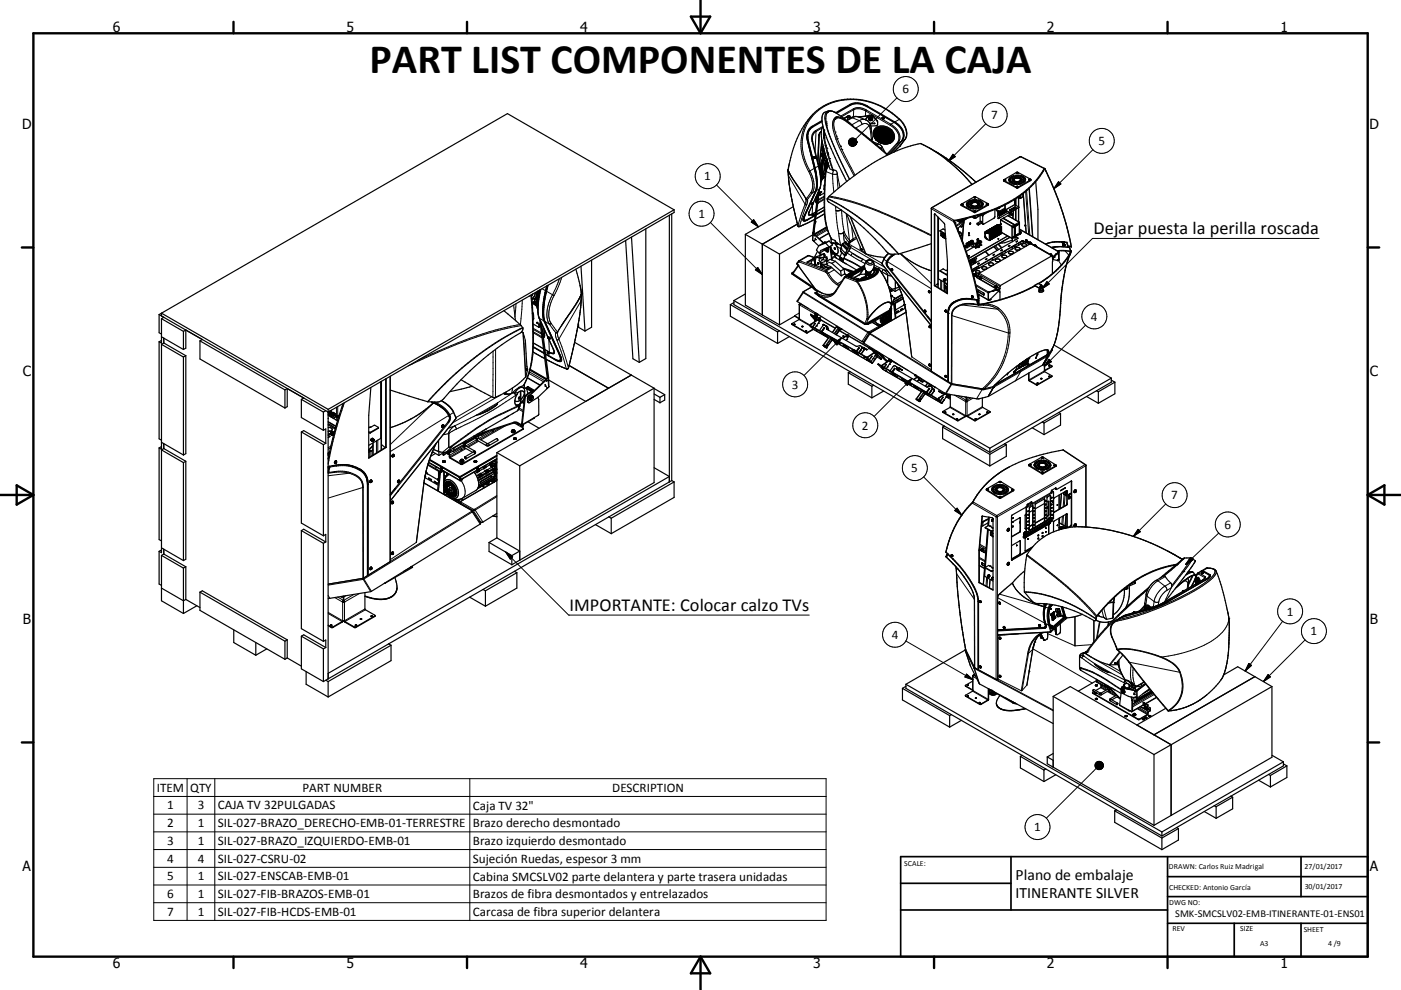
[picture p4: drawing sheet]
<svg xmlns="http://www.w3.org/2000/svg" width="420mm" height="297mm" viewBox="0 0 420 297" stroke-linecap="round" stroke-linejoin="round" font-family="sans-serif">
<defs><g id="words">
<text font-size="12.6" x="110.7" y="22">PART LIST COMPONENTES DE LA CAJA</text>
<g font-size="5.5">
<text x="327.8" y="70.3">Dejar puesta la perilla roscada</text>
<text x="170.8" y="183.2">IMPORTANTE: Colocar calzo TVs</text>
</g>
<g font-size="4.7">
<text x="304.5" y="263.9">Plano de embalaje</text>
<text x="304.5" y="269.3">ITINERANTE SILVER</text>
</g>
<g font-size="4.2">
<text x="33.9" y="9.6">6</text>
<text x="103.9" y="9.6">5</text>
<text x="173.9" y="9.6">4</text>
<text x="243.8" y="9.6">3</text>
<text x="313.9" y="9.6">2</text>
<text x="383.9" y="9.6">1</text>
<text x="6.7" y="38.7">D</text>
<text x="410.5" y="38.7">D</text>
<text x="6.9" y="112.9">C</text>
<text x="410.7" y="112.9">C</text>
<text x="6.9" y="187.1">B</text>
<text x="410.7" y="187.1">B</text>
<text x="6.8" y="261.4">A</text>
<text x="410.7" y="261.4">A</text>
<text x="33.9" y="290.4">6</text>
<text x="103.9" y="290.4">5</text>
<text x="173.9" y="290.4">4</text>
<text x="243.8" y="290.4">3</text>
<text x="313.9" y="290.4">2</text>
<text x="383.9" y="290.4">1</text>
</g>
<g font-size="3.9">
<text x="270.6" y="28">6</text>
<text x="297.2" y="35.7">7</text>
<text x="329.4" y="43.5">5</text>
<text x="211.2" y="54.1">1</text>
<text x="209.4" y="65.4">1</text>
<text x="327.1" y="96.2">4</text>
<text x="237.4" y="116.6">3</text>
<text x="258.4" y="128.9">2</text>
<text x="273.2" y="141.7">5</text>
<text x="351.1" y="149.8">7</text>
<text x="367.1" y="158.6">6</text>
<text x="385.8" y="184.7">1</text>
<text x="267.4" y="191.7">4</text>
<text x="392.9" y="190.6">1</text>
<text x="47" y="237.5">ITEM</text>
<text x="57" y="237.5">QTY</text>
<text x="90.7" y="237.5">PART NUMBER</text>
<text x="183.6" y="237.5">DESCRIPTION</text>
<text x="50.1" y="242.8">1</text>
<text x="59.3" y="242.8">3</text>
<text x="65.3" y="242.8">CAJA TV 32PULGADAS</text>
<text x="141.7" y="242.9">Caja TV 32&quot;</text>
<text x="50.1" y="248.2">2</text>
<text x="59.3" y="248.2">1</text>
<text x="65.3" y="248.2">SIL-027-BRAZO_DERECHO-EMB-01-TERRESTRE</text>
<text x="141.7" y="248.2">Brazo derecho desmontado</text>
<text x="310" y="249.3">1</text>
<text x="50.1" y="253.5">3</text>
<text x="59.3" y="253.5">1</text>
<text x="65.3" y="253.5">SIL-027-BRAZO_IZQUIERDO-EMB-01</text>
<text x="141.7" y="253.6">Brazo izquierdo desmontado</text>
<text x="50.1" y="258.8">4</text>
<text x="59.3" y="258.8">4</text>
<text x="65.3" y="258.8">SIL-027-CSRU-02</text>
<text x="141.7" y="258.9">Sujeción Ruedas, espesor 3 mm</text>
<text x="50.1" y="264.1">5</text>
<text x="50.1" y="269.4">6</text>
<text x="59.3" y="264.1">1</text>
<text x="59.3" y="269.4">1</text>
<text x="65.3" y="264.1">SIL-027-ENSCAB-EMB-01</text>
<text x="65.3" y="269.4">SIL-027-FIB-BRAZOS-EMB-01</text>
<text x="141.7" y="264.2">Cabina SMCSLV02 parte delantera y parte trasera unidadas</text>
<text x="141.7" y="269.5">Brazos de fibra desmontados y entrelazados</text>
<text x="50.1" y="274.7">7</text>
<text x="59.3" y="274.7">1</text>
<text x="65.3" y="274.7">SIL-027-FIB-HCDS-EMB-01</text>
<text x="141.7" y="274.8">Carcasa de fibra superior delantera</text>
</g>
<text font-size="3.1" x="352.3" y="275.3">SMK-SMCSLV02-EMB-ITINERANTE-01-ENS01</text>
<g font-size="2.4">
<text x="271.1" y="259.7">SCALE:</text>
<text x="350.4" y="260.8">DRAWN: Carlos Ruiz Madrigal</text>
<text x="391.1" y="260.6">27/01/2017</text>
<text x="350.5" y="267">CHECKED: Antonio García</text>
<text x="391.2" y="266.7">30/01/2017</text>
<text x="350.5" y="271.4">DWG NO:</text>
<text x="351.5" y="279.3">REV</text>
<text x="371.9" y="279.4">SIZE</text>
<text x="390.9" y="279.6">SHEET</text>
<text x="377.8" y="283.9">A3</text>
<text x="398.2" y="283.8">4 /9</text>
</g>
</g></defs>
<g fill="none" stroke="#000" stroke-width=".36">
<path d="M246.2 39.5l-.6 1.1-.4 8M246.5 36.5l-2.8 1.6a3.3 3.3 0 0 0-1.5 3.3M246.7 37.8a6.8 6.8 0 0 0-.3 4.3M250.8 34l4.2-2.4a4.9 4.9 0 0 1 4.9 .4l8.1 4.7a4.1 4.1 0 0 1 2.4 5.5l-3.7 4M253 35.5l-.9-.6a4.9 4.9 0 0 0-3.6-1.6l-1.1 .3a2.54 2.54 0 0 0-.9 3l.4 2.1 1.4 3.9 5.5 11.9M253 35.5l1.9 1.5M253.8 36.1l1.3-.8a2.64 2.64 0 0 1 2.4-.2l2 .8a2.64 2.64 0 0 1 1.7 2.4l.3 3-.1 1M254.2 34.9l-1.2 .6M257.9 35.1l-.2 .1M257.9 35.1h.1M258.2 39.7l8 6.8M259.4 35.9l1.1-1.3 .9-.1 1.7 2.1"/>
<path d="M259.5 35.9l1-1.1 1-.1 1.5 1.7 .1 .9-.2 .3-1.8 .2M260.3 34.8l-2.4 .3M260.3 34.7l-2.7 .5M260.4 35.7l.1 .1M260.5 35.8v.1M260.5 35.9l.3 .2M260.6 35.9l.2 .2M260.7 37l1.6-.1v.2h-1.5M260.8 36.1h.5M260.8 36.1l.2 .1M260.9 35.8l.1 .1M261 35.9v.1"/>
<path d="M261.2 35.8l-.2 .1M261.2 35.8v.1M261.2 35.9l-.1-.3-.3 .3 .2 .1M261.2 35.9l-.2 .1M261.2 35.8h.1M261.2 35.7v.1M261.3 35.1l.3 .4-.3 .6M261.3 35.1l-.7 .1-.1 .6M261.3 35.2l.2 .1M261.3 35.2h-.5l-.3 .4M261.4 35.3a.53 .53 0 0 0-.6 0 .53 .53 0 0 0-.2 .6M261.5 35.3l.1 .3z"/>
<path d="M261.6 35.7l-.3 .4M262 39.6a3.1 3.1 0 0 1 5.5 .1 2.04 2.04 0 0 1-.5 3.1M262 39.6l-.1 .7 .4 1M262 39.6a3.1 3.1 0 0 1 5.3 0 2.14 2.14 0 0 1 .4 2.3 2.14 2.14 0 0 1-2 1.3M262 39.6l-.1 .5M262.2 40h.2M262.3 39.5l-.2 .9M262.3 39.6v.1M262.4 39.5l-.1 .1M262.4 39.8l-.1 .2M262.4 39.4l.2 .1M262.4 39.8l-.2 .2"/>
<path d="M262.4 39.8v.1M262.4 39.2l-.1 .3M262.4 40h.1M262.4 39.7l.1 .1M262.4 39.7h.1M262.5 39.8h.1M262.5 40v.1M262.5 39.3h.1M262.5 40h.1M262.5 39.3l-.1 .1M262.6 39.8h.1M262.6 39.9v.2"/>
<path d="M262.6 40h-.1M262.6 39.3h.1M262.6 39.9h.1M262.6 39.3v.1M262.6 39.9v.1M262.6 39l-.3 .5M262.6 39.6l-.2 .1M262.6 39.6l.1 .1M262.6 39.2l.1 .1M262.6 39.4v.1M262.6 39.6v.2M262.7 39.9v.1"/>
<path d="M262.7 39.6l-.1 .2M262.7 39.9l-.1 .3M262.7 39.8h-.1M262.7 39.3h.1M262.7 39.7h.1M262.7 40v.2M262.7 40h.1M262.7 39.8h.1M262.7 39.5v.1M262.7 39.7v.1M262.7 39.6l.2 .1M262.7 39.6l.1 .1"/>
<path d="M262.8 39.2v.1M262.8 39.3h.1M262.8 39.4l-.1 .2M262.8 39.8v.1M262.8 39.7h.1M262.8 39.6v.1M262.8 39.9v.1M262.8 39.9h.1M262.8 39.5l-.1 .1M262.8 39.8l.3 .2M262.8 40h.1M262.8 39.4h.1"/>
<path d="M262.8 39.9l.1 .1M262.8 39.1l-.2 .1M262.8 38.6h.1M262.8 39.1l.1 .1M262.8 38.6l.1 .2M262.9 39.4v.3M262.9 39.1l-.2 .2M262.9 38.8l-.3 .2M262.9 39.2l-.1 .1M262.9 38.8v.1M262.9 39.4l-.1 .3M262.9 38.9h.1"/>
<path d="M262.9 39.1h.1M262.9 39v.1M262.9 38.7h.2M262.9 38.9h.2M262.9 38.7h.1M262.9 38.9v.2M262.9 39.7h.1M263 39.4h.1M263 39.4l.1 .1M263 39.1h.1M263 38.9h.1M263 39v.1"/>
<path d="M263.1 39.8h.1M263.1 39.1h.1M263.1 40h-.1M263.1 39.5h.1M263.1 39.7l.1 .2M263.1 38.7v.1M263.1 38.8l-.1 .1M263.1 38.7l-.1 .1M263.1 38.7h-.1M263.1 38.8h.1M263.1 39.7h.1M263.1 38.7h.1"/>
<path d="M263.1 38.9l.1 .1M263.1 39.6h.2M263.1 39.6v.1M263.1 38.9l-.2 .2M263.1 39.8l.2 .1M263.1 39.3h.1M263.1 39.3l-.1 .1M263.1 38.9l-.1 .2M263.2 39h.1M263.2 39l-.2 .1M263.2 38.8l.1 .2M263.2 39v.1"/>
<path d="M263.2 39.1h-.2M263.2 39.3v.2M263.2 39.1h.1M263.2 39l-.1 .1M263.2 39.5h.1M263.2 38.8h.1M263.2 38.7l.2 .1M263.2 40v.2M263.2 38.7v.1M263.3 39.2l.1 .1M263.3 39h.1M263.3 39.4l-.1 .1"/>
<path d="M263.3 39.6v.3M263.3 39.2h.1M263.3 39.2v.1M263.3 39.1v.1M263.3 39.3h.1M263.3 39.1h.1M263.3 39.7v.2M263.3 40l.1 .2M263.3 40h-.1M263.3 39.6l.1 .1M263.3 39.5l.1 .1M263.4 39.5h-.1"/>
<path d="M263.4 39.3h.1M263.4 39.6v.1M263.4 39.1h.1M263.4 39.7h.1M263.4 39.7h.2M263.4 38.8l.1 .1M263.4 39.4v.1M263.4 38.8l-.1 .1M263.4 39.8l.1 .2M263.4 38.8h-.2M263.4 39.4h.1M263.4 38.8l-.1 .2"/>
<path d="M263.5 39.7h.1M263.5 39.8l.2 .2M263.5 39.1v.2M263.5 38.7h.3M263.5 38.9l-.1 .1M263.5 38.7h.1M263.5 39.8h-.1M263.5 40h.1M263.5 39.4h.1M263.5 38.7l.1 .1M263.5 39.3h.1M263.5 38.7v.1"/>
<path d="M263.5 39.4l-.1 .3M263.6 39.4v.2M263.6 39v.1M263.6 39.1h.1M263.6 38.9v.1M263.6 39.1l.1 .1M263.6 39.6v.1M263.7 39.4h.1M263.7 38.9h.1M263.7 38.9h-.1M263.7 39.4l.2 .1M263.7 39.1v.1"/>
<path d="M263.7 38.9l.1 .1M263.7 39.7l.1 .1M263.7 38.4l-.6 .2M263.7 38.4l-.3 .1M263.8 39.6l.2 .1M263.8 38.7l-.3 .1M263.8 39.8h.2M263.8 39.8h.1M263.8 39.6l-.1 .1M263.8 39.1l-.1 .1M263.8 38.6l.3-.1zM263.8 39l.1 .1"/>
<path d="M263.8 39.1h.1M263.9 38.9h.1M263.9 39.1h-.1M263.9 39.1h-.2M263.9 39.3l-.2 .1M263.9 38.9l.1 .1M263.9 39.5h-.1M263.9 39.3v.1M263.9 38.8v.1M263.9 39.4v.1M263.9 39.5h.1M263.9 38.7l.2 .2"/>
<path d="M263.9 38.7v.1M264 39.3h.1M264 39.3h.2M264 39h.1M264 39.7v.1M264 38.6h.1M264 39.8h.1M264 39.6l.1 .1M264.1 39.7h.1M264.1 39.9h.3M264.1 39h-.1M264.1 39.9v.1"/>
<path d="M264.1 40h.1M264.1 39.4v.3M264.1 39.4h.1M264.1 38.9l-.1 .1M264.1 39.1l-.1 .2M264.1 38.7l.1 .1M264.1 39.1h.1M264.1 38.7h.1M264.1 38.6v.1M264.1 38.9h.1M264.1 38.9v.1M264.1 38.6h.3"/>
<path d="M264.2 39.4v.3M264.2 39.1v.1M264.2 38.8h.1M264.2 38.6h.1M264.2 38.7v.1M264.2 39.3h-.1M264.2 38.6h-.1M264.2 39.3h.1M264.2 39.2v.1M264.2 39.7h.1M264.3 38.9v.2M264.3 39.4h.1"/>
<path d="M264.3 39.1v.1M264.3 39.1h.1M264.3 38.9l.1 .2M264.3 39.4l.1 .1M264.3 38.9h.1M264.3 38.6h.1M264.3 39.3v.1M264.3 39.2h.1M264.4 40h-.1M264.4 39.7v.1M264.4 39.5h.1M264.4 39.9v.1"/>
<path d="M264.4 39.9h-.3M264.4 40h-.2M264.4 38.6v.1M264.4 39.2l.1 .3M264.4 39.2l-.1 .1M264.4 38.8h-.1M264.4 39.8h.1M264.4 38.7v.1M264.4 38.7l-.1 .1M264.4 39.8h.2M264.4 38.6h.2M264.4 38.5v.1"/>
<path d="M264.4 39.1v.1M264.4 38.5h.3M264.4 39.1h.1M264.5 40h-.1M264.5 38.9h.1M264.5 38.8v.1M264.5 38.9h.3M264.5 38.7v.1M264.5 38.7l.3 .2M264.5 35.3v.3l.3 .1M264.5 35.2v.1M264.5 39.5h.1"/>
<path d="M264.5 39.9l.2 .1M264.5 39.9v.1M264.6 39.6l-.2 .1M264.6 39.6v.1M264.6 38.9v.1M264.6 39.2h.1M264.6 39.1v.1M264.6 39.2l.1 .1M264.6 39.7v.1M264.6 39.1h.1M264.6 39.1h.2M264.6 39h.1"/>
<path d="M264.6 39.5l.1 .1M264.6 39.3h.1M264.7 39.3h.1M264.7 39.6v.1M264.7 39.5h-.1M264.7 39.5h.1M264.7 35.6l.1 .1M264.7 35.6h.2M264.7 38.5l-.1 .1M264.7 38.6h-.1M264.7 35.2l-.2 .1M264.7 35.3l.2 .1"/>
<path d="M264.7 39.6l.2 .1M264.7 35.2l-.2 .2 .2 .2M264.7 35.2l.3 .2M264.7 35.3h.1M264.7 38.9v.1M264.8 39.9l.2 .1M264.8 38.9l-.1 .1M264.8 39.1h.1M264.8 38.7v.1M264.8 38.7v-.1l.3 .1M264.8 39.8v.1M264.8 39.8h.2"/>
<path d="M264.8 38.9h.1M264.8 40h.1M264.8 39.1v.2M264.8 38.4l.8 .2M264.8 38.4h-1.1M264.8 38.8h.2M264.8 35.3l.1 .1M264.8 39.3h.1M264.8 38.7l.2 .1M264.9 35.3h-.2M264.9 35.3v.1M264.9 35.3h-.1"/>
<path d="M264.9 35.4h.1M264.9 39.4v.2M264.9 39v.1M264.9 39.4l-.2 .1M264.9 39.4l-.2 .2M264.9 39.1h.1M264.9 39.4l.3 .1M264.9 39.1h.2M264.9 39.6v.1M264.9 39.4h.1M264.9 39.6h.1M265 35.6l-.2 .1"/>
<path d="M265 35.6h-.1M265 39.1h.1M265 39.8v.2M265 39.4h.2M265 39.6v.2M265 35.6h.1M265 35.4v.2M265 39.7v.1M265 38.9h.1M265 39.8h.1M265 39.6l.3 .1M265 39.6v.1"/>
<path d="M265.1 38.9l-.2 .1M265.1 38.9v.2M265.1 38.7l-.1 .1M265.1 39.6h-.1M265.1 38.7h-.3M265.1 39.8h.1M265.1 40l.3 .1M265.1 39.6h.1M265.1 39.6h.2M265.1 40h.1M265.1 39.2l-.2 .2M265.1 38.8h.1"/>
<path d="M265.1 39.2l.1 .1M265.1 39.1h.1M265.2 38.8l.1 .1M265.2 38.7l-.1 .1M265.2 38.7l.3 .1M265.2 39.3v.1M265.2 39.2l.1 .1M265.2 39.1l.1 .1M265.2 39.4l-.1 .1M265.2 39.4v.1M265.2 38.7h.1M265.3 39.2h.1"/>
<path d="M265.3 39.1h-.1M265.3 39.6v.2M265.3 39.8h-.2M265.3 39.8h-.1M265.3 38.9h.1M265.3 39.9l-.2 .1M265.3 39.3h.1M265.3 39.2l.1 .1M265.3 39.9l.1 .1M265.3 39.8h.1M265.3 39.4v.1M265.3 39.5l.1 .1"/>
<path d="M265.3 39.4l.3 .2M265.4 39.6h.1M265.4 40h.1M265.4 39.4h.1M265.4 39.4h-.1M265.4 39l-.1 .1M265.4 39v.1M265.4 39.9l.1 .1M265.4 39.6h.2M265.4 38.7v.1M265.4 38.9h.1M265.4 38.7l-.3 .1"/>
<path d="M265.4 39.9h.1M265.4 39.1h.1M265.4 38.8h.1M265.4 39.3h.1M265.5 38.8l-.1 .1M265.5 39.7l.2 .2M265.5 39.7l-.1 .2M265.5 39.3h-.1M265.5 39.1h.1M265.5 39.7l.1 .3M265.5 40h.1M265.5 39.1v.1"/>
<path d="M265.5 39.2v.1M265.5 39.4h.1M265.5 39h.1M265.5 38.9v.1M265.6 39h.2M265.6 39.4v.2M265.6 38.9l.2 .1M265.6 38.6l.6 .3M265.6 38.5l.6 .4M265.6 38.9h.2M265.6 38.9h-.1M265.6 39.6h.1"/>
<path d="M265.6 39.3l.1 .1M265.6 39.3v.1M265.6 39.4h.1M265.7 39.6l.1 .2M265.7 39.4h.1M265.7 39.5l.3 .2M265.7 39.5v.1M265.8 39.2l-.2 .1M265.8 40h.1M265.8 39.2h.1M265.8 39.8h.1M265.8 39.1h-.1"/>
<path d="M265.8 39.9v.1M265.8 38.9v.1M265.9 39.9l.1 .2M265.9 39.9v.2M265.9 39.2v.1M265.9 39.9h-.1M265.9 39.3v.1M265.9 39.4h.1M265.9 39.2h.1M265.9 39.2l.2 .1M265.9 39.1v.1M265.9 39.2h.2"/>
<path d="M265.9 39l.3 .2M265.9 39v.2M265.9 39.8h.1M266 39.7l-.1 .1M266 39.4v.1M266 39.5h.1M266 39.5l.1 .1M266 39.6h.2M266.1 39.8v.1M266.1 39.9h.1M266.1 39.3h.1M266.1 39.3l-.1 .1"/>
<path d="M266.1 39.6h.1M266.1 39.3l.2 .2M266.1 39.7l.2 .2M266.1 39.7v.1M266.1 39.2h.1M266.1 39.3l.1 .1M266.1 39.9l.1 .1M266.2 39.9l.1 .1M266.2 39.4h.1M266.2 39.2l-.1 .1M266.2 39.2h-.1M266.2 39.6h.1"/>
<path d="M266.2 38.9l.7 .5-.1 .3M266.2 39.5v.1M266.3 39.5l-.1 .1M266.3 39.3h.2M266.3 39.4v.1M266.3 39.3l.2 .1M266.3 39.2l.2 .2M266.3 39.9v.1M266.3 39.9h.1M266.4 39.7h.1M266.4 39.5l.2 .2M266.4 39.5l-.1 .1"/>
<path d="M266.4 39.6v.1M266.4 39.6l.1 .2M266.4 39.9v.1M266.4 40h.1M266.4 39.9h.1M266.4 39.7l.1 .1M266.5 39.9h-.1M266.5 39.3v.1M266.6 39.8l.1 .3M266.6 39.8l-.1 .1M266.6 39.7l-.1 .1M266.6 39.8v.1"/>
<path d="M266.6 39.7h.1M266.6 39.9h.1M266.7 39.9v.1M266.7 39.8h.1M266.7 39.8l.2 .1M266.7 39.7l.2 .2M266.8 39.7l-.1 .1M266.8 39.7h.1M266.9 39.6l-.1 .1M266.9 39.6l.1 .3M266.9 39.7h.1M266.9 39.4l.1 .1"/>
<path d="M267 39.4h-.1M267 39.4h.1M267 39.9h-.1M267 39.4v.1M267 39.5h.1M267 39.9h.1M267 39.8v.1M267 39.6l-.1 .1M267.1 39.6l.5 1.1M267.1 39.5v.1M267.2 38.9l.2 .2M267.4 39.1a3.4 3.4 0 0 0-5.4 0 2.67 2.67 0 0 0 .7 2.9"/>
<path d="M267.4 39.1a2.42 2.42 0 0 1 .4 3.1 2.42 2.42 0 0 1-3 .9M236.2 51l.5 5.1 1.1 5.9M236.2 51v.1M236.3 51.2l1.3 2.4 3.2 4.7M236.3 51.2h.1M242 40.8l.1 1.4 2.1 8.4 .5 2.9a7.4 7.4 0 0 1-.2 3.8l-3.7 8.5M242.2 41.2v.6M242.2 41.7l2.3 9.2M242.3 42.2l2.2 8.7M243.5 47.2l.1 .7M243.5 41.4l2.3 9.9 .3 2.9-.3 2.3-2 4.4M243.6 47.9h.1"/>
<path d="M243.7 47.9h-.1M244 47.3l.2 .2M244 47.2v.1M244 47.1l.1 .4h.3M244 47.1l.1 .2M244 47.1h.1M244.2 47.5h.2M244.2 47l-.2 .1M244.2 47.1h.1M244.2 47.2l.2 .1M244.3 47l.2 .4M244.3 47l-.2 .1"/>
<path d="M244.3 47.1l.1 .1M244.4 47.1l-.2 .1M244.4 47.1v.1M244.4 47.1h-.1M244.4 47.2v.1M244.4 47.2h.1M244.5 50.9l.3 2M244.5 50.9l.5 3.4-.2 2.6-3.7 8.4M244.5 47.4l-.1 .1M244.5 47.4v.1M244.5 47.3l-.3 .2M244.7 59l-.1 1.4"/>
<path d="M244.9 52.9l.1 2.8M244.9 56l-.2 1-3.4 7.6-.3 1.1M245.3 57.8l-1.6 12M245.4 49.4l.5 1.8 .2 2.7M245.4 58.5h.1M245.5 57.9l-.1 .5zM245.5 58l-.1 .5M245.5 58h.1M245.5 57.3l-1.6 12.6M245.5 58l-1.5 12.1M245.6 58h-.1M245.8 57.9v.1"/>
<path d="M245.8 58l.1 .6M245.8 57.9l-.2 .1M245.8 57.9h.1M245.8 49.9h.1M245.8 49.9l.1 .3M245.8 49.9l-.5-.8 .8 2.2M245.8 57.9l.1 .1M245.9 58v.6M245.9 50.2l.3 1.2M245.9 50.2h.1M246.1 51.3v.1M246.1 51.4h.1"/>
<path d="M246.1 57.6v.2M246.1 57.8h.1M246.1 51.4v.3M246.1 51.7v2.8M246.1 51.6h.1M246.1 50.3l.1 .1M246.2 50.7l.1 .8M246.2 50.3v.5M246.2 50.8l.1 .7M246.2 51.4v.1M246.2 51.5v.1M246.2 51.6h-.1"/>
<path d="M246.2 57.5l-.1 .1M246.2 57.5l-.1 .3M246.2 57.5l-.1 .2M246.2 49.8l-.1 .5M246.2 51.6v.3M246.2 51.9l.2 1.6-.3 1.1M246.2 51.9l.5 .4M246.3 51.5l.4 .8-.4 .1M246.3 52.4h.1M246.3 53.7h.1M246.4 53.3v.1M246.4 46.8l.6 .7"/>
<path d="M246.4 46.8l.7 .6M246.4 53.6h.1M246.4 42.1l-.8 7.3M246.4 42.1l1.5 5.9M246.4 48.9l-.2 1.4M246.5 53.4h.1M246.5 53.3v.1M246.5 42.5l-.8 7.1M246.5 53.4l-.1 .2M246.5 53.7h.1M246.5 53.1v.2M246.5 53.7l-.2 .2"/>
<path d="M246.6 53l-.1 .4M246.6 48.5l-.3 .9M246.6 48.5l-.2 .5M246.6 46.4v.1M246.6 46.5l.1 .1M246.6 46.5h.1M246.7 46.6v.2M246.7 47.3l-.8 2.8M246.7 52.9l-.2 .2M246.7 52.9l.3 .2M246.7 53.4h-.1M246.7 53.2v.1"/>
<path d="M246.7 53.2l.1 .1M246.7 53.4l-.2 .3M246.7 46.3l-.1 .1M246.7 46.3h.1M246.8 46.8h.1M246.8 46.6v.2M246.8 52.9l-.2 .1M246.8 52.9l.1 .3M246.8 46.7v.1M246.8 46.6v.1M246.8 53.2h-.1M246.8 52.7l-.4 .5"/>
<path d="M246.8 52.7h.1M246.8 53.3h-.1M246.8 44.1l-.2 1 .6 .4M246.8 43.9l-.3 .3v.9l.7 .5M246.8 46.8v.2M246.8 53.3l-.1 .1M246.8 52.7l.6 .3M246.8 44v.1M246.9 44.6h.1M246.9 53.2l-.1 .1M246.9 46l.5 .2M246.9 46l-.5 .4v.4"/>
<path d="M246.9 46l.5 .1M246.9 44.6l.1 .1M246.9 44.3v.3M246.9 44.4v.2M246.9 47.5l.1 .1M247 52.1h.1M247 47.6l-.4 .9M247 46.7h.1M247 46.7l.1-.2v.2M247 46.3l-.2 .3M247 52.1l-.2 .6M247 53.1h.4l-.9 .6"/>
<path d="M247 52.1l.4 .4M247 53.1l-.1 .1M247 47.5l.2 .3M247 46.3h.1M247.1 46.3l-.3 .3M247.1 46.3h.1M247.1 46.6l-.1 .1M247.1 47.4l-.1 .1M247.1 46.4l-.1-.1-.3 .3M247.1 46.4h.1M247.1 46.3l.1 .1M247.1 56.9h.1"/>
<path d="M247.1 46.7l-.3 .1M247.1 57.9l-1.2 .7M247.1 47.8h.1M247.2 46.4l-.1 .3M247.2 50.6h.1M247.2 49.9h.1M247.2 49.6l.1 .1M247.2 50.9h.1M247.2 50.4v.2M247.2 50.2v.1M247.2 50.3h.1M247.2 49.9v.1"/>
<path d="M247.2 50.1v.2M247.2 50.3v.1M247.2 49.6h.1M247.2 55.3l-.1 .5 .1 1.1M247.2 50.7v.2M247.2 50.4h.1M247.2 50.7l.1 .2M247.2 50v.1M247.2 50.6v.1M247.2 50.1v.1M247.2 49.4v.2M247.2 50h.1"/>
<path d="M247.3 50.9h-.1M247.3 49.8l-.1 .1M247.3 46.2l-.2 .2M247.3 51v.1M247.3 50.6h-.1M247.3 50.9v.1M247.3 49.7v.1M247.3 49.4v.2M247.3 51v.2M247.3 51.1v.1M247.3 51h.1M247.3 50.7h-.1"/>
<path d="M247.3 50.7h.1M247.3 50.8v.1M247.3 49.4h-.1M247.3 49.7l.1 .1M247.3 49.6h.1M247.3 45.9h-.7l-.4 .4-.1 .3 .8 .9M247.3 51l.1 .1M247.3 50.3v.1M247.3 50.3l-.1 .1M247.3 50.3l.1 .1M247.3 50l.1 .4M247.3 50.4v.1"/>
<path d="M247.3 51.1l.1 .3M247.3 50.2l-.1 .1M247.3 49.3v.1M247.3 49.6v.1M247.3 50l-.1 .1M247.4 51.1h-.1M247.4 50l-.1 .2M247.4 50.7l-.1 .1M247.4 50.5l-.1 .1M247.4 49.7v.1M247.4 49.1l-.1 .2M247.4 53.2l-.9 .5"/>
<path d="M247.4 49.4v.1M247.4 50.4l-.2 .2M247.4 49.3h-.1M247.4 49.4h-.1M247.4 49.4h.1M247.4 50.2h-.1M247.4 49.8l-.2 .2v-.2M247.4 49.5l-.1 .1M247.4 48.9h.1M247.4 49.1h.1M247.4 48.8v.1M247.4 49.8l-.1 .2"/>
<path d="M247.4 49.1v.1M247.4 48.8h.1M247.4 50.5l.1 .1M247.4 51.4l.1 .1M247.4 49.1v.2M247.5 48.6h.1M247.5 50h.1M247.5 49.6l.1-.2v.2M247.5 49.7h.1M247.5 49.6v.1M247.5 49.3v.1M247.5 51.6h.1"/>
<path d="M247.5 50.3h-.1M247.5 50.3l.4-.2-.1 .2M247.5 49.3h.1M247.5 48.6v.1M247.5 48.5v.1M247.5 51.2v.1M247.5 51.4v.1M247.5 48.7l-.1 .4M247.5 48.7h.1M247.5 46.7l-.4 .7M247.5 51l.1 .1M247.5 51.4l-.3 4a39.1 39.1 0 0 0 .5 12.3l.8 2.3"/>
<path d="M247.5 50.6h.1M247.5 51.1v.2M247.5 50.7l-.1 .2M247.5 50.7h.1M247.5 51.3l-.1 .1M247.5 48.5h.1M247.6 51.1l-.1 .3M247.6 51.1h-.1M247.6 51.2h-.1M247.6 51l-.2 .2M247.6 50.4v.1M247.6 50.5l-.1 .1"/>
<path d="M247.6 50.7v.1M247.6 50.4l-.2 .1M247.6 50.8l-.2 .1M247.6 49.6h-.1M247.6 48.5l-.1 .2M247.6 50.4h.1M247.6 49.6l-.1 .1M247.6 49.3h-.1M247.6 49.8l-.1 .2M247.6 50.1l-.2 .1M247.6 50.1v.1M247.6 49.7v.1"/>
<path d="M247.6 50.8h.1M247.6 48.5h-.1M247.6 48.5h.1M247.6 50.1l-.1 .2M247.6 49.1h.1M247.6 49.1l-.1 .2M247.6 48.9l-.1 .1M247.6 50.9v.2M247.6 49.1v.2M247.6 50.6l.1 .1M247.6 49.7l-.1 .3M247.6 48.4v.1"/>
<path d="M247.6 48.8v.2M247.6 48.8h.1M247.6 47l-.4 .8M247.7 48.1v.1M247.7 49.1v.2M247.7 48.5l-.1 .2M247.7 50.8l-.1 .1M247.7 50.3h.1M247.7 50.2v.1M247.7 48.1l-.1 .2M247.7 48.1v.2M247.7 48.5v.1"/>
<path d="M247.7 48.9l-.1 .1M247.7 49.8l-.2 .2M247.7 48.8l-.1 .1M247.7 50.2h.1M247.7 50.7h.1M247.7 48.2l-.1 .1M247.7 48.3l-.1 .1M247.7 48.6l-.1 .1M247.7 50h.1M247.7 48.8v.1M247.7 49.3v.1M247.8 49.2l-.1 .1"/>
<path d="M247.8 48.9h.1M247.8 48v.1M247.8 48h.1M247.8 48.7h.1M247.8 48.9v.1M247.8 48.3v.1M247.8 49.3l-.1 .1M247.8 50.6h-.1M247.8 48.1l-.1 .1M247.8 49.8l-.1 .2M247.8 48.1h.1M247.8 48.4h.1"/>
<path d="M247.8 50.2l-.1 .1M247.8 50.4h.1M247.8 49.7l.1 .1M247.8 49.7v.1M247.8 50.2h.1M247.8 50.4l-.2 .2M247.8 49.7h.1M247.8 49.3h.1M247.9 47.7v.1M247.9 49.7l-.1 .3M247.9 49.4l-.1 .3M247.9 49.1l-.4 .3"/>
<path d="M247.9 49.1v.1M247.9 49.8h.1M247.9 48.5h.1M247.9 49.8v.1M247.9 48.6l-.1 .1M247.9 48.9l-.1 .1M247.9 49.2l-.2 .2M247.9 48.5l-.1 .2M247.9 48.2l-.1 .1M247.9 48.2h.1M247.9 48.2v.1M247.9 50.2v.1"/>
<path d="M247.9 49.2v.1M247.9 48l-.1 .1M247.9 48.3l-.1 .1M247.9 48l.5 1.3M248 48.5l-.2 .2M248 49.9v.1M248 48.5h.1M248 49.3v.4M248 48l-.2 .1M248 48.9l-.2 .1M248 50.2l-.4 .7M248 49l.1-.2v.2"/>
<path d="M248 49.2v.1M248 49h.1M248 48.2l-.2 .2M248 48.7h.1M248 48.4h.1M248 59.6l.2 .7a76.5 76.5 0 0 1 18.2 15.7l.9 .3a9 9 0 0 0 4.6-.8l7.3-2.4M248 48.3v.1M248 59.6h.1M248.1 50h-.1M248.1 49h-.1M248.1 49.4l-.1 .3M248.1 49.4l-.3 .3"/>
<path d="M248.1 49.8l-.3 .2M248.1 50.1l-.2 .1M248.1 49.8l.1 .1M248.1 49.3l-.1 .1M248.1 48.5l-.1 .2M248.1 49.6l-.1 .1M248.1 49.8l-.1 .2M248.1 49.4h-.2M248.1 49.4l.1 .1M248.1 49.2v.1M248.1 49.1v.1M248.1 49.9v.1"/>
<path d="M248.1 48.6v.1M248.2 48.7h-.1M248.2 49.2l-.1 .2M248.2 49.7h.1M248.2 49.4h.1M248.2 49.6v.1M248.2 48.9v.2M248.3 49.5v.2M248.3 49.5l-.1 .1M248.3 49.8l-.1 .1M248.3 49.1l-.3 .1M248.3 49.2l-.1 .2"/>
<path d="M248.3 49.3v.1M248.3 49.6l-.1 .1M248.3 49.8h.1M248.3 49.6h.1M248.3 49.3h.1M248.4 49.3l-.2 .1M248.4 49.3l.4 1.4M248.4 49.6l-.4 .6M261.6 42.5l2.5 1.1 1.2 2M261.9 40.3l.4 1M262.1 40.4l.3 1M262.2 40.5h.1"/>
<path d="M262.2 40.3v.2zM262.2 40.9h.1M262.2 40.2l.1 .1M262.2 40.9l.1 .3M262.3 40.9h.1M262.3 40.2v.1M262.3 40.1l-.1 .1M262.3 41.3l.4 .7M262.3 40.7l-.1-.1 .1 .2M262.3 41.2h.1M262.3 40.9l.2 .1M262.3 40.7h.1"/>
<path d="M262.3 40.1v.2M262.3 40.6h.1M262.3 40.1h.1M262.3 40.5v.1M262.3 40.7v.1M262.3 40.8h.1M262.4 40.4h.1M262.4 40.4l-.1 .1M262.4 40.9v.1M262.4 41.4l.3 .5M262.4 40.6h.1M262.4 40.1h.1"/>
<path d="M262.4 41h.1M262.4 41l-.1 .2M262.4 40.8v.1M262.4 40.9h.1M262.4 40.9l.2-.1v.2M262.4 40.9l.1 .1M262.4 40.1l.1 .1M262.5 41.5h.1M262.5 40.4v.1M262.5 41.3v.2M262.5 41.3h.1M262.5 40.2h.1"/>
<path d="M262.5 40.5l.1 .1h-.2M262.5 40.2l-.2 .1M262.5 40l.1 .2M262.5 41.2v.1M262.5 40.1h.1M262.5 41.2l.1 .1M262.5 41h.1M262.6 40.1h.1M262.6 41.5v.1M262.6 40.2h.1M262.6 41.3h.1M262.6 41.5l.1 .1"/>
<path d="M262.6 40.3v.1M262.6 40.3v.2M262.6 41.6h.1M262.6 41.1l-.1 .1M262.6 40.2h.2M262.6 40.3h.1M262.6 40.4l.1 .1M262.6 41.1h.1M262.6 40.5h.2M262.6 40.3l.1 .2M262.7 41.6h.1M262.7 41h-.1"/>
<path d="M262.7 41.1v.2M262.7 41.4v.2M262.7 42l.2 .2M262.7 41.9v.1M262.7 42v.1M262.7 41.4h.1M262.7 40.3h-.1M262.7 41.9h.1M262.7 40.3h.1M262.7 40.7v.1M262.7 41.1v.1M262.7 40.6v.1"/>
<path d="M262.7 42h.1M262.7 41.4l-.1 .1M262.7 40.8h.1M262.7 40.3l.1 .2M262.7 40.6l.1 .2M262.7 40.6h.1M262.7 40.2h.1M262.7 42.1h.2M262.7 41.4l.1 .1M262.7 41.2h.1M262.7 42l1 .7M262.8 42h.1"/>
<path d="M262.8 40v.2M262.8 41.9v.1M262.8 41.9l.1 .1M262.8 40.8h.1M262.8 40.6h-.1M262.8 40.6h.1M262.8 41.3h-.1M262.8 41.2v.1M262.8 41h.1M262.8 42.1h.1M262.8 41l.1 .2M262.8 40.6l.1 .2"/>
<path d="M262.8 40.3l.1 .1M262.8 40.1l-.1 .1M262.8 40.1v.1M262.8 41.7l.1 .2M262.8 40.3v.2M262.8 41.1h.1M262.8 41.7v.2M262.8 41.7l.2 .2M262.8 41.6h.1M262.8 41.5l.1 .1M262.8 40.9l.1 .3M262.9 41.6h-.1"/>
<path d="M262.9 40.2l.2 .1M262.9 40.5h-.2M262.9 42h-.1M262.9 42h.1M262.9 40.6v.2M262.9 41.2h.1M262.9 40.4l-.1 .1M262.9 40.6v.1M262.9 40.2h.1M262.9 41.4v.1M262.9 40.8h.1M262.9 42.1h.1"/>
<path d="M262.9 40.9l-.1 .1M262.9 40h.1M262.9 40.9l.1 .2M262.9 40.7h.1M262.9 42.1l1.1 .7M262.9 41.3h.2M262.9 41.5h.1M262.9 41.3v.1M262.9 41.7h.1M262.9 41.9v.1M262.9 41.3l.2 .2M263 40.8h-.1"/>
<path d="M263 41.5h.1M263 41.9l-.1 .1M263 41.7v.1M263 40.6h.1M263 40.7v.1M263 41.6v.1M263 41.9h.1M263 42.2l.2 .2M263 40.3h.1M263 40.5l.1 .2M263 41.6l-.1 .1M263 40.6l.1 .1"/>
<path d="M263 41.8h.2M263 41.3l.1 .2M263 40.4l.2 .2M263 41.6h.1M263 41.9l.3 .1M263 41.1v.1M263 41.8h.1M263 41.9l.1 .2M263 40.4v.1M263 42h.1M263 42h.3M263.1 40.7h.1"/>
<path d="M263.1 40.1l-.2 .1M263.1 40.9h.1M263.1 40.1v.1M263.1 41.3h.1M263.1 41.6v.2M263.1 42v.1M263.1 41.3v.1M263.1 41.5h-.1M263.1 42.1h.2M263.1 41.8h.1M263.1 40.9v.1M263.1 41.6l.1 .1"/>
<path d="M263.1 41h.1M263.1 40.2h.1M263.1 41.2l.1 .1M263.1 41.4h.1M263.1 40.8v.1M263.1 40.3h.1M263.1 40.2l.1 .1M263.1 42.3l.3 .1M263.1 40.8h.1M263.1 41.4v.1M263.1 41.2l.2 .1M263.2 40v.1"/>
<path d="M263.2 41.1l.2 .2M263.2 41.3h.2M263.2 42.2l.2 .1M263.2 41.1l-.1 .1M263.2 42.2l-.1 .1M263.2 40.3h-.1M263.2 40.1h.1M263.2 41h.1M263.2 40h-.1M263.2 40.7h-.1M263.2 40.8l.1 .2M263.2 40.1v.1"/>
<path d="M263.2 41.3l.1 .1M263.2 40.2h.2M263.2 41.8h.1M263.2 41.5v.1M263.2 41.5l.1 .1M263.2 40.6v.1M263.2 40.6h.1M263.2 41.6h.1M263.2 41.7v.1M263.3 41.4h.1M263.3 40.5h.2M263.3 41.5h-.1"/>
<path d="M263.3 42.1h-.1M263.3 41.6h.1M263.3 42.2l.1 .1M263.3 40.3v.2M263.3 41h-.1M263.3 40.5h.1M263.3 41.4l.2 .2M263.3 41.9l.1 .1M263.3 42.1h.1M263.3 41.6l.2 .1M263.3 40.7l.1 .1M263.3 42v.1"/>
<path d="M263.3 41h.1M263.3 41.4v.1M263.3 41.8h.1M263.3 41.8v.1M263.4 41.4l.1 .2M263.4 40.3l-.1 .2M263.4 40.6l.1 .2M263.4 42.3h.1M263.4 41.4v.1M263.4 40.8h.1M263.4 40.3h.1M263.4 40.6l-.1 .1"/>
<path d="M263.4 41.3l-.1 .1M263.4 42.6l.3 .1M263.4 41.8l.2 .1M263.4 41.3h.1M263.4 42.4h.1M263.4 40.2h-.1M263.4 40.6h.1M263.4 42h.2M263.4 41v.1M263.4 42.1v.1M263.4 42.3v.1M263.4 41.1h.1"/>
<path d="M263.4 42.2h.1M263.4 40.6l.2 .2M263.4 41.5h.1M263.4 40.8h.2M263.4 41.1l.3 .1M263.4 41h.1M263.4 40.3v.2M263.4 42.2l.2 .1M263.4 42.1h.1M263.4 41.8h.1M263.5 41.6l-.1 .1M263.5 40.6l.1 .2"/>
<path d="M263.5 40.3v.1M263.5 41.5h.1M263.5 40.5h-.1M263.5 40.9h.1M263.5 42.1h-.1M263.5 42.1h.1M263.5 40.9l-.1 .1M263.5 41.6v.1M263.5 41.4l.1 .1M263.5 42.4l.1 .2M263.5 42.2v.1M263.5 41.5v.1"/>
<path d="M263.5 41.4h.1M263.5 40.5h.1M263.5 42.3h.2M263.5 40.2l.1 .1M263.5 41.8h.1M263.5 40.2v.1M263.5 42.4l.3 .2M263.5 40.4v.1M263.5 40h.2M263.6 42.4l.2 .2M263.6 42.1l.1 .1M263.6 42.3h.1"/>
<path d="M263.6 40h.1M263.6 40.9l.1 .1M263.6 42h-.1M263.6 42.4h-.1M263.6 40.1l-.1 .1M263.6 40.3h.1M263.6 41.8v.1M263.6 40.9l.1 .2M263.6 41.5h.1M263.6 40.3l.1 .1M263.6 42.6h.1M263.6 41.9v.1"/>
<path d="M263.6 40.8h.1M263.6 41.7l.1 .1M263.6 40.5l.2 .2M263.6 42.6h.2M263.6 41.7v.1M263.6 41.6v.1M263.6 41.9h.1M263.6 41.7l.2 .1M263.6 40.5l.3 .2M263.6 41.6l.2 .1M263.6 41.6h.1M263.6 40.5h.1"/>
<path d="M263.7 41.3l-.2 .1M263.7 40.1l-.2 .1M263.7 40.7h.1M263.7 41.2h-.1M263.7 41.3h.1M263.7 42.7l.5 .3M263.7 40.1h-.1M263.7 40.1h.1M263.7 42h.1M263.7 42.2h.1M263.7 41.8h.1M263.7 41v.1"/>
<path d="M263.7 42.7l.3 .1M263.7 40.8l.3 .1M263.7 41.3l.1 .2M263.7 41.1v.1M263.7 40.8l.2 .2M263.7 42.2v.1M263.7 42v.1M263.7 42l.1 .1M263.7 40.8v.1M263.7 42l.2 .1M263.7 41.9l.3 .2M263.7 42.1h.1"/>
<path d="M263.7 40.1l.1 .1M263.8 42.1h.1M263.8 40.7h.1M263.8 40.2h.1M263.8 41.5h-.1M263.8 41.2v.1M263.8 42.6h-.1M263.8 41.3h.1M263.8 41.2l.1 .1M263.8 40h.3M263.8 40.3l-.1 .1M263.8 41.2h.1"/>
<path d="M263.8 40v.1M263.8 40.2v.1M263.8 40.1l.1 .1M263.8 40.1h.1M263.8 42.3v.1M263.8 41.1h.1M263.8 41.8h.1M263.8 41.7h.1M263.8 42.4h.1M263.8 41.1v.1M263.9 41.7v.1M263.9 41.3v.1"/>
<path d="M263.9 41.3h.1M263.9 42.4h.1M263.9 40.7h-.1M263.9 41.8h-.1M263.9 42.7l.1 .1M263.9 40.4h.1M263.9 41.5v.1M263.9 42.6v.1M263.9 41.9l-.2 .1M263.9 40.2h.1M263.9 40.4l.1 .1M263.9 41.9v.1"/>
<path d="M263.9 41.6h.1M263.9 42.6l.2 .1M263.9 41.1l.1 .1M263.9 41.5h.1M263.9 41.1l.2 .2M263.9 40.3v.1M263.9 40.3l.2 .2M263.9 40.3h.1M263.9 42h.1M263.9 42.6h.1M263.9 41.1l.2 .1M263.9 42.1h.1"/>
<path d="M263.9 41.6l.1 .1M263.9 40.5h.1M264 41.4h.1M264 41.7h.1M264 40.5h.1M264 42v.1M264 42.1h-.1M264 41.8v.1M264 42.8h.1M264 40.9h.1M264 41h-.1M264 41.4l-.1 .1"/>
<path d="M264 42.8l.2 .1M264 40.8h.1M264 40.7h.1M264 40.9l-.1 .1M264 41.8h.1M264 41.9l.1 .1M264 42.1h.1M264 41.9h.1M264 41.8l.2 .1M264 41.4l.1 .1M264 42.8l.3 .1M264 42.3l-.2 .1"/>
<path d="M264 40.8h.2M264 41.3l-.1 .1M264 42.3l.1 .1M264 42.6h.1M264.1 41h.2v.2M264.1 40l-.3 .1M264.1 41.3h-.1M264.1 40.2h-.1M264.1 42.2h.1M264.1 41.2v.1M264.1 41.1h.1M264.1 42.4h-.1"/>
<path d="M264.1 40v.1M264.1 41v.1M264.1 42.2l.2 .1M264.1 40.8h.1M264.1 40.1l-.1 .1M264.1 42.6l.1 .1M264.1 40.1v.1M264.1 42.2l.1 .1M264.1 40.6l-.1 .1M264.1 40.6h.1M264.1 41.1v.1M264.1 41.5h.1"/>
<path d="M264.1 41.2h.2M264.1 42.1h.2M264.1 42.1v.1M264.1 41.4h.1M264.1 42.7l-.1 .1M264.1 41.5l.1 .1M264.2 42.7l-.2 .1M264.2 42.7l-.1 .1M264.2 40.6v.2M264.2 41.4l.2 .1M264.2 41.6l-.1 .1M264.2 41.6h-.1"/>
<path d="M264.2 41.4v.1M264.2 40h.1M264.2 42.1h.1M264.2 40.2l.2 .2M264.2 41.3l-.1 .1M264.2 41.5h.1M264.2 42.6h.1M264.2 42h.1M264.2 40.1v.1M264.2 42.9l.6 .2M264.2 41.3h.1M264.2 41.7l.1 .1"/>
<path d="M264.2 41.9v.1M264.2 41.7h.1M264.3 40.5v.1M264.3 42.8v.1M264.3 40.1h-.1M264.3 40.1h.1M264.3 42.1h.1M264.3 40.6h.1M264.3 42.9h.1M264.3 42.8l.2 .1M264.3 42.9l1 .2M264.3 40.6h.2"/>
<path d="M264.3 41.6h.1M264.3 41.6l-.1 .1M264.3 40.5h-.2M264.3 41.8h.1M264.3 40.3v.1M264.3 42.1v.2M264.3 40.1l.1 .1M264.3 42.7v.1M264.3 41.6l.2 .1M264.3 42.3h.1M264.3 42.9h.2M264.3 42.7h.1"/>
<path d="M264.3 40h.1M264.3 40.4h.1M264.3 40.8l.2 .2M264.3 42h.1M264.3 42l.1 .1M264.3 41.3l.3 .1M264.3 40.4v.1M264.4 40.8l.2 .2M264.4 40.3h.1M264.4 40.8l-.1 .1M264.4 42.4l-.2 .2M264.4 41.8h.1"/>
<path d="M264.4 41.9l-.1 .1M264.4 42.4h.1M264.4 42.1h.1M264.4 42.4v.2M264.4 40.4l.1 .1M264.4 41.3v.1M264.4 40.2h.1M264.4 40.3v.1M264.4 42.1h.2M264.4 41.5h-.2M264.4 41.9h.1M264.4 42.7h.1"/>
<path d="M264.4 41h.1M264.4 41.2v.1M264.4 41.2h.1M264.4 42.3v.1M264.4 41.3h.3M264.4 40.2v.1M264.4 41.6l.1 .1M264.4 42.6h-.2M264.4 42.3l.3 .1M264.5 42.7v.1M264.5 40l.2 .1M264.5 41.9l.1 .2"/>
<path d="M264.5 41.1l.2 .1M264.5 42.2l.2 .1M264.5 42.4l.1 .1M264.5 42.4h.1M264.5 42.2l-.1 .1M264.5 41.1l-.1 .1M264.5 42.4h.2M264.5 41h.1M264.5 41.8h-.1M264.5 41.7h.1M264.5 40.5h.1M264.5 41.5v.1"/>
<path d="M264.5 41.5l.2 .2M264.5 41.7v.1M264.5 41.8h.1M264.5 42.6v.1M264.5 42.8h.1M264.5 40.5v.1M264.5 42.8v.1M264.5 42.9h.1M264.5 40.6h.1M264.5 42.7h.1M264.5 41.6h.1M264.5 41.6h.3"/>
<path d="M264.6 40.5v-.2l.2 .2M264.6 42.5h.1M264.6 41.4h.1M264.6 41.6l.1 .1M264.6 41.5h-.1M264.6 42.7v.1M264.6 41.6h.1M264.6 40.5h.1M264.6 41h-.1M264.6 42.7l.1 .1M264.6 41.9h.1M264.6 42.9v.1"/>
<path d="M264.6 41.4l.2 .1M264.6 41.4v.1M264.6 42.1h.1M264.6 40.5h.2M264.6 41h.1M264.6 41.9l.2 .1M264.6 43l.3 .1M264.6 40.7l.1 .1M264.6 41.8v.1M264.6 41.8l.3 .1M264.6 42.8h.2M264.6 42.9h.3"/>
<path d="M264.7 41.3l-.1 .1M264.7 42.4l-.1 .1M264.7 41.8h.2M264.7 40.8h.2M264.7 42.4h.1M264.7 40.8h.1M264.7 40h.1M264.7 42h.1M264.7 42.3v.1M264.7 42.2h.1M264.7 42.9h.1M264.7 41.2v.1"/>
<path d="M264.7 41.1l.1 .1M264.7 42.1v.1M264.7 42.2l.1 .1M264.7 41.3h.1M264.7 41.1h.1M264.7 42.2l.2 .1M264.7 42.1h.1M264.7 40v.1M264.7 40.1h.1M264.7 40.1v.1M264.8 41.5v.1M264.8 41.6l-.1 .1"/>
<path d="M264.8 40.6l-.1 .2M264.8 42.6h-.3M264.8 40.6h.1M264.8 42.8l-.2 .1M264.8 42.6v.1M264.8 42.3h.1M264.8 42.9h.1M264.8 42.4v.1M264.8 42.1h-.1M264.8 42.7v.1M264.8 42.1h.1M264.8 41.4h.1"/>
<path d="M264.8 42.7h.1M264.8 42.5h.1M264.8 41.2h.1M264.8 42.5h.3M264.8 40.5h-.1M264.8 40.6l.1 .2M264.8 40.2v.1M264.8 41.3v.1M264.8 41.4v.1M264.8 42.5v.1M264.8 41.4l.1 .1M264.8 40.5h.1"/>
<path d="M264.8 42.4l.3 .1M264.8 42h.1M264.8 41.3h.2M264.8 40.3h.2M264.8 42h-.1M264.8 40.3h.1M264.8 42.1l.2 .2M264.8 42.4h.2M264.8 41.5h.1M264.8 41.3h.1M264.8 42.6h.1M264.8 42.4h.1"/>
<path d="M264.8 43.1l.7 .1M264.8 41.4l.2 .1M264.9 40.1l-.1 .1M264.9 40.8h-.1M264.9 40.1l.2 .1M264.9 42.6h.1M264.9 41.9l-.1 .1M264.9 42.8l.1-.1 .2 .2M264.9 43v.1M264.9 42.9v.1M264.9 42.8v.1M264.9 42.8h.1"/>
<path d="M264.9 40.1h.1M264.9 40.6h.3M264.9 41.6l.1 .2M264.9 40.5v.1M264.9 41.5h.1M264.9 42.3h.1M264.9 40.5h.1M264.9 42.9h.1M264.9 40.6h.1M265 41.6h.1M265 41.8h.1M265 41.1l-.1 .1"/>
<path d="M265 41.6h-.1M265 42.9h.1M265 41v.1M265 42h.1M265 43v.1M265 40.4l-.1 .1M265 42.2l-.1 .1M265 41.5h.1M265 41l-.3 .1M265 42h.3M265 40.4h.1M265 40.9h.1"/>
<path d="M265 41.3h.1M265 42.4h.1M265 42v.1M265 43.1h.3M265 41.1h.1M265 42.1h.1M265 40.9l.1 .1M265 41.5h-.1M265 42.1h.2M265 40.4l.2 .2M265 41.3l.1 .1M265 42.4l.1 .1"/>
<path d="M265 42.6h.1M265 43l.3 .1M265.1 41h.1M265.1 40.2h.1M265.1 42.3h.1M265.1 41.5h-.1M265.1 41.4h.1M265.1 42.5h.1M265.1 42.3v.1M265.1 41.4l-.1 .1M265.1 42.3h.3M265.1 41.2v.1"/>
<path d="M265.1 40.3h-.1M265.1 42.5l-.1 .1M265.1 40v.1M265.1 40.2v.1M265.1 42.4h.3M265.1 41.4v.1M265.1 41.2l.1 .1M265.1 41.2h.1M265.1 41.1l.2 .2M265.1 42.2v.1M265.1 42.2l.3 .1M265.1 40.1h.1"/>
<path d="M265.1 41.1v.1M265.1 41.3h.1M265.1 40.8l-.1 .1M265.1 41.3h.2M265.1 41.6l.1 .2M265.1 42.4h.2M265.1 40.8h.1M265.1 40.6v.1M265.2 42.9h-.1M265.2 41.5h.3M265.2 40.1l.1 .1M265.2 41.8h-.2"/>
<path d="M265.2 41.5v.1M265.2 41.6h.1M265.2 42.6v.1M265.2 41.3h.1M265.2 42.7h.1M265.2 40.8h.1M265.2 40.6h.1M265.2 42.1h-.1M265.2 40.4l.1 .1M265.2 42.1h.1M265.2 40.3v.1M265.2 42.6h.2"/>
<path d="M265.2 42.6h.1M265.3 41.6h.1M265.3 40.5h.1M265.3 41h-.1M265.3 40.8v.1M265.3 42h.1M265.3 42.8h.1M265.3 42.7v.1M265.3 40.7v.1M265.3 40.3l.1 .2M265.3 42.1h-.1M265.3 41.8h.1"/>
<path d="M265.3 41.9h.3M265.3 40.9l-.1 .1M265.3 41.8v.1M265.3 41.9h.1M265.3 41.9l.1 .1M265.3 43h.1M265.3 42.9v.1M265.3 40.3h-.1M265.3 40.8h.1M265.4 41.7l.2 .2M265.4 42.3v.1M265.4 40.1l-.1 .1"/>
<path d="M265.4 42.1v.1M265.4 41.7l-.1 .1M265.4 41.3h-.1M265.4 42.4h-.1M265.4 40.8h.1M265.4 41.1l.1 .1M265.4 40.6l-.1 .1 .3 .1M265.4 40.6h.1M265.4 41v.1M265.4 40v.1M265.4 41h.1M265.4 42.6h.1"/>
<path d="M265.4 42.2l.2 .1M265.4 40.1h.1M265.4 42.6v.2M265.4 40.6l.2 .2M265.4 40.5h.1M265.4 42.7v.1M265.4 42.9h.1M265.5 40.9l-.1 .1M265.5 41.4l.1 .1M265.5 41.2h.1M265.5 40.9h.1M265.5 42.4v.1"/>
<path d="M265.5 41.5l-.1 .1M265.5 42.5v.1M265.5 41.4h.1M265.5 40.3h.1M265.5 40.9l.1 .1M265.5 40.3h.2M265.5 42.6h.1M265.5 42.4h.1M265.5 40.1l.3 .1M265.5 42.9l-.2 .1M265.5 42.9h.1M265.5 40.8h.1"/>
<path d="M265.6 40.5h.1M265.6 41.7l.1 .1M265.6 42.9l-.2 .1M265.6 41.9l-.2 .1M265.6 41.6v.1M265.6 42.7v.1M265.6 41.7v.1M265.6 42.8h.1M265.6 42.8v.1M265.6 40.8h-.1M265.6 43h-.3M265.6 41.6l.2 .1"/>
<path d="M265.6 42.7h.1M265.6 41.6h.1M265.6 40.5h.2M265.6 41.5h.1M265.6 42.7h.2M265.6 40.5v.1M265.6 41h.1M265.6 42.1h-.2M265.6 40.6h.1M265.6 41.1v.1M265.6 42.4l.1 .1M265.6 42.4h-.1"/>
<path d="M265.6 42.3h.1M265.6 42.1h.1M265.6 42.2v.1M265.6 41.8h.2M265.6 42l.1 .1M265.6 42.1v.2M265.6 42h.1M265.6 42.9h.1M265.7 42.6h-.1M265.7 41v.1M265.7 41.1h-.1M265.7 41.9l-.1 .1"/>
<path d="M265.7 41.8h.1M265.7 40.9h.1M265.7 42.9h.1M265.7 40.1h-.1M265.7 43h.2zM265.7 42.1h.1M265.7 41.9h.1M265.7 42v.1M265.7 41.3l-.2 .1M265.7 41.5h-.1M265.7 42.6h.1M265.7 41.3h.1"/>
<path d="M265.7 41.9l.2 .1M265.7 40.9l.1 .1M265.7 41.2l.1 .1M265.7 41.3v.1M265.7 42.2v.1M265.7 42.5v.1M265.7 41.2h.1M265.7 42.3l.1 .1M265.7 41.4v.1M265.7 42.3h.1M265.7 42.5l-.2 .1M265.7 42.5h-.2"/>
<path d="M265.8 40.2l-.3-.1v.2M265.8 40.7h.1M265.8 40.7l-.1 .2M265.8 40.2v.1M265.8 42.1h.1M265.8 42.3v.1M265.8 42.7h.1M265.8 40.3h-.1M265.8 40v.1M265.8 41.3h.1M265.8 41.2l.1 .1M265.8 40l.1 .1"/>
<path d="M265.8 42.9h.1M265.8 40.7l.1 .2h-.2M265.8 42.4h.1M265.8 42.4h.2M265.8 42.7v.1M265.8 41.5l.1 .1M265.8 41.7v.1M265.8 42.8v.1M265.8 41.5l.2 .1M265.8 42.2h.1M265.8 42.2h-.1M265.8 40.5l.1 .1"/>
<path d="M265.8 41.7h-.2M265.9 40.3v.1M265.9 42.5l-.1 .2M265.9 42.5l.2 .1M265.9 40.4h.1M265.9 41.3h.1M265.9 40.6h-.2M265.9 40.1h.1M265.9 41.6h.1M265.9 42.7h.1M265.9 40.3l.2 .1M265.9 40.2v.1"/>
<path d="M265.9 42.2h.1M265.9 40.1l.2 .3M265.9 42.1h-.1M265.9 40.4l.2 .1M265.9 41.8l.1 .1M265.9 42.7h.2M265.9 40.2h.1M265.9 40.6l.1 .1M265.9 41.8h.1M265.9 42.9v.1M265.9 40.4h.2M265.9 40.6l.1 .2"/>
<path d="M265.9 42v.1M265.9 43h.1M265.9 41.9h.1M266 41.6h.1M266 41.7l.2 .1M266 40.6l.2 .1M266 42.9h-.1M266 41.9h.1M266 43h.1M266 41.7l-.1 .1M266 42.9h.2M266 41.1v.1"/>
<path d="M266 41.1l-.3 .1M266 42.4h-.1M266 40.7v.1M266 42.2v.1M266 40.1h.1M266 42.3h-.3M266 41.2l-.1 .1M266 40.8h.1M266 41h.1M266 42.1l.1 .1M266 42.3h.1M266 40.1h-.1"/>
<path d="M266 43.1h-.7M266 42.3l-.2 .1M266 42.1l.3 .1M266 42.1h.1M266 42.3v.1M266 41l.1 .1M266.1 42.2h.1M266.1 41.1h.1M266.1 41v.1M266.1 41.4l-.3 .1M266.1 41.5h-.3M266.1 41.6h-.1"/>
<path d="M266.1 41.5h.1M266.1 42.6h.1M266.1 42.7h-.1M266.1 40.6l.1 .1M266.1 42.7h.1M266.1 41.3l.2-.1 .1 .2M266.1 41.3l.1 .1M266.1 41.5v.1M266.1 42.4v.1M266.1 42.6v.1M266.1 41.6h.1M266.1 41.3v.1"/>
<path d="M266.1 41.4h.1M266.1 42.2h.2M266.1 40.4h.1M266.1 40.2h.1M266.1 40.1l.1 .1M266.1 42.5l.1 .1M266.1 42.9h-.2M266.1 41.7l-.2 .1M266.2 41.4l.1 .1M266.2 41.8l-.2 .1M266.2 41.1h.1M266.2 40.2v.1"/>
<path d="M266.2 42.4h-.1M266.2 42.3v.1M266.2 40.8h-.1M266.2 41.4h.1M266.2 42.9h.1M266.2 42.3h.1M266.2 42.5v.1M266.2 42.8l.2-.1v.2M266.2 41.7h.1M266.2 42.9v.1M266.2 40.7v.1M266.2 40.3h.1"/>
<path d="M266.2 42.8h.1M266.2 43h-.2M266.2 40.9l-.2 .1M266.2 40.5l.1 .1M266.2 41.4h.2M266.2 41.7l.2 .1M266.2 40.4v.1M266.2 40.9h.1M266.2 42.6h.2M266.2 42.8l.2 .1M266.3 40.5v.1M266.3 40.4h.2"/>
<path d="M266.3 40.6h.1M266.3 40.4h-.1M266.3 41.1h-.1M266.3 40.9v.2M266.3 40.3h.1M266.3 42.2l-.1 .1M266.3 41.2l-.2 .2M266.3 42.3l.1 .1M266.3 42.8v.1M266.3 42.3l-.2 .1M266.3 42.2h.1M266.3 40.8v.1"/>
<path d="M266.3 42h.1M266.3 40.9h.1M266.3 42.9h.1M266.3 42.4h-.2M266.3 40.7l.1 .1M266.4 41.4l-.1 .1M266.4 40.7l-.1 .1M266.4 42l.1 .1M266.4 42.6h-.1M266.4 42.4h.1M266.4 42.1h.1M266.4 40.9h.2"/>
<path d="M266.4 42.4v.2M266.4 40.2l-.1 .1M266.4 42.3l.1 .1M266.4 40.1v.1M266.4 40.1l-.2-.1v.2M266.4 41.6v.2M266.4 41.6l-.2 .1M266.4 41.2l.1 .1M266.4 41.1v.1M266.4 40.7h.1M266.4 40.2v.1M266.4 42.3h.1"/>
<path d="M266.4 41v.1M266.4 40.2h.1M266.4 42.9h.1M266.5 42.4h.1M266.5 40.7h.1M266.5 41.7l-.1 .1M266.5 40v.1M266.5 42.7l-.3 .1M266.5 42.9l-.3 .1M266.5 42.5l.1 .2M266.5 41.9l-.2 .1M266.5 41.9h.1"/>
<path d="M266.5 41.3h.1M266.5 41h.1M266.5 41.5h.1M266.5 40.4v.1M266.5 41h-.1M266.5 40.6h-.1M266.5 42.2h.1M266.5 42.2l-.1 .1M266.5 41.5l.1 .1M266.5 40.5v.1M266.5 42.6v.1M266.5 42.5h.1"/>
<path d="M266.5 41l.2 .1M266.5 40.4h.1M266.5 42.7h.1M266.5 42.7h.4M266.6 40.2l-.1 .2M266.6 40.9h-.1M266.6 40.7v.1M266.6 42.7h.1M266.6 40.6l.3 .1M266.6 41.8l.2-.1v.2M266.6 41.4l-.1 .1M266.6 41.4h.1"/>
<path d="M266.6 40.9h.1M266.6 40.4h.2M266.6 40.8v.1M266.6 41.9v.1M266.6 41.8l.1 .1M266.6 42l-.1 .1M266.6 41.8h.1M266.6 40.6h.1M266.6 40.4h.1M266.6 42.2h.1M266.6 42.2l-.2 .1M266.6 40.6l.1 .1"/>
<path d="M266.6 42.8h.1M266.6 40.2h.1M266.6 42.4h.1M266.6 42.7v.1M266.6 40.5v.1M266.6 42.2l.1 .1M266.7 42.8l.1 .1M266.7 42.5h.1M266.7 42.1h.1M266.7 41.2l-.1 .1M266.7 41.9h.1M266.7 42.5h-.2"/>
<path d="M266.7 42.3h.1M266.7 40.1h-.2M266.7 42.3l-.1 .1M266.7 42.8l-.6 .2M266.7 42.8l-.2 .1M266.7 41.1l-.1 .2M266.7 41l.1 .1M266.7 41.2h-.1M266.7 41.4l.1 .1M266.7 41.1v.1M266.7 42.1v.1M266.7 41.2h.1"/>
<path d="M266.7 40.5h-.1M266.7 40.5h.1M266.7 42v.1M266.7 41.9h.2M266.7 41h.1M266.7 42.7h-.1M266.7 42.7v.1M266.7 42.5l-.1 .1M266.7 40.2h.1M266.7 42.2h.1M266.7 42.8h.1M266.7 40l-.1 .1"/>
<path d="M266.7 40v.1M266.7 40.9v.1M266.7 41.6h-.1M266.7 42.5l.1 .1M266.7 42.2h.2M266.7 42.7h.1M266.7 42.6l-.1 .1M266.7 40.2l.1 .2M266.7 42h.1M266.7 42.7l.2 .1M266.8 40.2v.1M266.8 42.4v.1"/>
<path d="M266.8 42.6l-.1 .1M266.8 42.4l.1 .1M266.8 42.7l-.1 .1M266.8 41.1h.2M266.8 41.5l-.1 .1M266.8 42.2h.1M266.8 42h-.1M266.8 42h.1M266.8 41.9h.1M266.8 40.4h-.1M266.8 40.8l-.1 .2M266.8 42.3l.3 .1-.3 .1"/>
<path d="M266.8 41.2v.1M266.8 42.9l-.6 .2M266.8 42.3v.1M266.8 40.8l-.1 .1M266.8 40.8h.1M266.8 41.3l.1 .1M266.8 40.4h.1M266.8 40.5l.1 .1M266.8 41.3h.1M266.8 40.5v.2M266.8 40.1l.1 .1M266.8 42.3h.2l-.2 .2"/>
<path d="M266.8 40v.1M266.8 40.3v.1M266.8 41.4h.2M266.8 40.1h.1M266.9 40.8l.1 .1M266.9 41.4h.1M266.9 40.6h.1M266.9 40h-.1M266.9 40h.1M266.9 42.7v.1M266.9 40.8l-.1 .2M266.9 42l-.2 .1"/>
<path d="M266.9 42.8h-.1M266.9 41.6l.1 .1M266.9 40.7h.1M266.9 42h.1M266.9 40.5h.1M266.9 40.6v.1M266.9 40.7h-.1M266.9 40.2h.1M266.9 42.2h.1M266.9 42l-.2 .2M266.9 41.5v.1M266.9 41.5h.2"/>
<path d="M266.9 42l.1 .1M267 41.7h.1M267 40.3l-.1 .2M267 42.8l-.2 .1M267 42.1h.1M267 40.9h.1M267 41l-.1 .1M267 40.2h.1M267 40.9v.2M267 41.9h.1M267 40.7v.1M267 40.5v.1"/>
<path d="M267 42.1l-.1 .1M267 41.9v.1M267 42.8h.1M267 40.3l.1 .2M267 40.8h.1M267 40.5h.2M267 40.3h.1M267 42h.1M267 41.4h.1M267 40l.1 .1M267 40.8l.1 .1M267 41.2l-.2 .1"/>
<path d="M267 41.2l.1 .1M267 40h.1M267 42h.2M267.1 42.2l.1 .1M267.1 41.8l-.1 .1M267.1 41.8l.1 .1M267.1 41.3v.1M267.1 42.2h.1M267.1 41.1l.1 .1M267.1 42.3h.1M267.1 41.1v.1M267.1 40.9h.1"/>
<path d="M267.1 40v.2M267.1 42h.1M267.1 41v.1M267.1 40.2h-.1M267.1 42.1v.1M267.1 41.2h.1M267.1 40.2h-.2M267.1 41.5l-.1 .2M267.1 40.5v.1M267.1 41.7h.1M267.1 41.5l.1 .1M267.2 42.1h.1"/>
<path d="M267.2 42.1h-.1M267.2 42.1l-.1 .1M267.2 41h-.1M267.2 41h.1M267.2 41.6v.1M267.2 41.7h-.1M267.2 41.6l-.1 .1M267.2 41.5h.1M267.2 41.4v.1M267.2 41.2h.1M267.2 40.2v.1M267.2 41.4l.1 .1"/>
<path d="M267.2 40.5h.1M267.2 40.7h.1M267.2 40.2h.1M267.2 40.2l.1 .1M267.2 40.9h.1M267.2 40.7h-.2M267.2 42h-.1M267.2 40.3h.1M267.2 41.9v.1M267.2 40.1v.1M267.2 40.1l.2 .3M267.3 41.3l-.1 .1"/>
<path d="M267.3 41.5h.1M267.3 41.3h.1M267.3 40.3l.1 .1M267.3 41.3l-.1 .2M267.3 40.6h.1M267.3 41l.1 .2M267.3 40.5v.1M267.3 40.7v.1M267.3 41.7v.1M267.3 42.1l-.1 .2M267.3 40.8l-.1 .1M267.3 41.8l.1 .1"/>
<path d="M267.3 41.7h.1M267.3 41l-.1 .2M267.3 41.2h.1M267.3 40.6v.1M267.3 41v.2M267.3 41.6l.1 .3M267.3 41.3v.2M267.3 41.6v.1M267.3 40.7h.1M267.3 40.6l.1 .1M267.4 40.9h.1M267.4 42h.1"/>
<path d="M267.4 41.2h-.1M267.4 40.5h-.1M267.4 41.6l-.1 .2M267.4 40.5h.1M267.4 41.3l.1 .1M267.4 40.8v.1M267.4 41.3l-.1 .2M267.4 40.5v.2M267.4 40.9l.1 .1M267.4 40.8v.2M267.4 40.8h.1M267.4 40.9v.1"/>
<path d="M267.4 41.9h.1M267.4 41.4v.1M267.4 41h.1M267.5 41.4l-.1 .1M267.5 40.8v.2M267.5 41.2v.1M267.5 41.1v.2M267.5 41.3h.1M267.5 41.1h.1M267.5 41.9l-.6 .8M267.6 40.7l.1 .7M267.7 41.4l-.2 .6-.6 .7"/>
<path d="M267.7 41.4l-.1 .3M267.7 40.8v.6M267.9 45.6l2-1.9 1.5-1.9a5.1 5.1 0 0 0-1.7-6.1 19.4 19.4 0 0 0-23.5-3.4 25.4 25.4 0 0 0-9.4 15.9l-.6 2.8M291.6 59.9h1.3l-.1 .3h-1.1zM292 59.2v.1M292 59.3l.2 .1M292 59.2h.1M292 59.3h.2M292.2 59.2h.1M292.2 59.4h.1M292.3 59.2h.1M292.4 59.3h-.1"/>
<path d="M292.4 59.1l-.4 .1M292.4 59.1l.1 .1M292.5 59.2v.1M292.5 59.2l-.3 .1M292.5 59.3h-.1M292.6 54.6a65.3 65.3 0 0 0-16.6-11.5 50.2 50.2 0 0 0-21 10.5l-2.8 2.2a16.4 16.4 0 0 0-4.1 3.7l-.1 .1M293.3 60l1 .5-.4 .1-.8-.3zM293.3 60v.2M300.9 54.2v.1M300.9 54v.2M301 54v.1M301 54h.1"/>
<path d="M301 54.1h.5M301 54.1h.4M301.2 54h.1M301.3 54h.1M301.3 54v.1M301.5 54h.1M301.5 54h-.5M301.5 54l-.1 .1M301.5 54.1h.1M301.5 54v.1M302.7 53.4l.5 .1-.2 .2M302.7 53.4v.2"/>
<path d="M302.7 53.6l.3 .1M302.7 53.4l-.2 .7M302.7 53.6l-.2 .5M302.9 53.2l1-.5 .2 .3-.8 .3zM303 53.7v.4h-.5M303 54.3l.6 .5-.4 .2-.6-.5M303 54.3v.2M303 54.3l-.5 .1 .1 .1M303 54.5l.4 .4M303 54.5h-.3M303.5 54.2l.5-.1 .3 .3-.4 .2zM303.5 55.1l.3-.2 1 .2v.3z"/>
<path d="M303.6 53.6l-.1 .5M303.6 53.6l.5 .1-.1 .2M303.6 53.6v.2M303.6 53.8l.4 .1M303.6 53.8l-.1 .3M303.7 53.5l.6-.3 .3 .2-.5 .2zM303.8 54.9v.2M303.8 55.1l1 .2M303.8 55.1l-.1 .1M303.9 52.7v.2M303.9 52.9l.1 .1M303.9 52.9l-.8 .4"/>
<path d="M304 53.9l-.5 .2M304 54.1v.2M304 54.3v.1M304 54.3l-.3 .1M304 54.4h.1M304.1 59.9l.1 1.5 1.2 .8M304.1 59.9l-4.6 2.4M304.3 52.6h1.3l-.1 .3h-1.1zM304.3 53.2v.2M304.3 53.4l-.4 .2M304.3 53.4l.1 .1M304.4 53.4l-.4 .2"/>
<path d="M304.4 54.4v.2M304.4 54.4l.5 .1-.1 .3-.5-.1M304.4 54.6l.5 .1M304.4 54.4l-.3 .2 .2 .1M304.4 54.6l-.1 .1M304.5 59.7v1.9M304.6 53.1h.8l-.2 .3h-.5zM304.7 56l.1 .1M304.8 51.9l.3 .1M304.8 56.1l.1 .1M304.8 56l.1 .1M304.8 51.9h.3"/>
<path d="M304.8 51.9v.1M304.8 51.7l-3.9 2.3M304.8 51.7l4.3 2.2M304.9 51.7l-.1 .2M304.9 51.7l.3 .2M304.9 51.8v.1M304.9 56h.1M304.9 51.9h.1M304.9 55.9l.1 .1M304.9 55.9v.1M305 51.8v.1M305 56h-.1"/>
<path d="M305 56h.1M305 51.8h-.1M305.1 54.5l.4-.1 .3 .2-.7 .2zM305.1 56h-.1M305.1 55l1-.2 .3 .3-1.2 .2zM305.2 59.2h.1M305.2 56h-.5M305.2 56.1h-.1M305.2 56h.1M305.2 56l-.3 .2M305.2 51.9h-.1M305.2 51.9l-.1 .1"/>
<path d="M305.2 56v.1M305.2 51.8v.1M305.3 53.3h-.6l.3 .1M305.3 59.2h-.1M305.4 59.3v7.3M305.5 52.8h-1.1M305.5 54.6l-.4 .1M305.5 54.4v.2M305.5 54.6l.1 .1M305.6 53.4l.2 .1M305.6 53.2l.6 .2-.4 .2-.3-.1M305.6 53.2l-.2 .2 .1 .1"/>
<path d="M305.6 53.2v.2M305.6 53.4h.2M305.6 53.4l-.1 .1M305.7 54.3l.2-.2h.5l-.4 .4zM305.7 58.9h.1M305.7 58.8l-1.6 1.1M305.8 53.5h.2M305.8 58.8l-.3 .2M305.8 58.9h.1M305.8 53.4l.2 .1M305.9 54.1v.2M305.9 54.3l-.1 .1"/>
<path d="M305.9 54.3h.4M306 53.9l.5 .1M306 52.7v.2M306 52.7l1 .4-.4 .2-.8-.4zM306 52.9l-.1 .1M306 52.9l.8 .3M306.1 54.8v.2M306.1 55l.1 .1M306.1 55l-.9 .3M306.3 53.6l.2 .4M306.3 53.6l-.4 .1 .1 .2M306.3 53.6v.2"/>
<path d="M306.3 53.8l.2 .2M306.3 53.8l-.3 .1M306.4 58.4l.4 .2M306.4 54.7l.5-.5 .5 .1-.7 .6zM306.5 58.3h.1M306.5 58.3l.3 .2M306.6 58.2l.2 .1M306.8 58.1l.8 11.8M306.8 58.9l-.9 .5-.6-.3M306.8 59l-.8 .5-.8-.3M306.9 53.6l.1 .4h.4l.1-.2M306.9 54.2v.2"/>
<path d="M306.9 54.4l.4 .1M306.9 54.4l-.3 .4M307.2 53.3v.2M307.2 53.3l-.4 .1 .1 .2M307.2 53.5l-.3 .1M307.2 53.3l.3 .5M307.2 53.5l.2 .3M307.4 53.8l.1 .2M308.4 53.9l.1 .1M308.4 53.8v.1M308.4 53.9h.1M308.4 53.9h.5"/>
<path d="M308.5 53.9v.1M308.5 54h.2M308.6 56.5l1 14.5M308.6 56.5l-2.9 2.3M308.6 53.9h.1M308.7 53.8v.1M308.7 53.8l-.1 .1M308.8 53.9l-.1 .1M308.9 53.8v.1M308.9 53.9l-.2 .1M308.9 53.9h-.1M308.9 53.9h.1"/>
<path d="M309.1 53.9l-4.1 2.3-4.1-2.2M309.1 53.9l-.1 .3-4 2.2-4.1-2.1M310.5 54.5l.7 8.3v9.1M313.1 50.6a29.1 29.1 0 0 1-15.8 12.4l-4.3 1.4-6.9 1.7-.2 .4M313.1 50.5h.1M313.1 50.5v.1M313.2 50.7l-.4 .7a23.2 23.2 0 0 1-4.2 5.1M313.2 50.7l.1 .1M313.3 50.8a88.5 88.5 0 0 1 7.9 23.3M313.3 50.7h.1M313.3 50.7l-7.4-3.7-26.7 15.4v48.9l5 3.2M313.3 50.7l2 4.3 2.8 7.4"/>
<path d="M174.2 79.9l1.2 19.4M177.4 78.1v20.1l-2 1.1M187.6 72.1l2.2 35.5 1.9 1.1M189.3 71.1l2.4 37.6M193.6 68.7v38.9l-1.9 1.1M200.7 64.6v80M201.4 64.2v80M202.1 62.9v.9l-103.7 59.8-50-28.8v-.8M202.1 62.9l-50-28.8-103.7 59.9M202.1 62.9l-103.7 59.9M223.5 70.3v21.2l10.2 6M223.5 70.3l10.2 5.9"/>
<path d="M233.7 76.2v21.3M237.8 62l1.5 5.9a5.5 5.5 0 0 0 3.1-1.1l1.8-1M237.8 62l-14.3 8.3M239.1 67.2l-10.5 6.1v21.2M239.2 79.6l5.1 7 2.1 1.3M239.3 79.6l-1.6 2.4 6.4 4.4M242.9 78.2l.5 .2M243.3 61.1v.1M243.3 61.2h.3M243.4 61.2h.1M243.4 61.1l-.1 .1M243.4 64.4l.1 .1"/>
<path d="M243.5 64.5h.2M243.5 64.4h-.1M243.5 64.4v.1M243.5 64.5h.1M243.5 64.5l.1 .1M243.6 60.9l-.1 .1M243.6 61.2h.1M243.7 70.5l-10 5.7M243.7 60.9l-.3 .2M243.7 64.3l-.2 .1M243.7 61.2h-.1M243.7 69.8l.2 .1"/>
<path d="M243.7 69.8l.1 .3M243.7 69.9l-.1 2.1 1.8 1.8M243.7 60.8l-.1 .1M243.7 60.8l-.4 .3M243.7 60.8h.1M243.7 64.5h.1M243.7 61.1l-1.2 2.9M243.8 60.8h.1M243.8 61.1l-.2 .1M243.8 61.1h.1M243.8 60.8h-.1M243.8 77.6v.1"/>
<path d="M243.8 64.2l-.1 .1M243.8 60.8v.1M243.8 64.5h.1M243.8 70.1l3.1 2.9M243.8 77.7l-1.7 1M243.8 77.6l-1.9 1 6 2.3 1.3-.8M243.8 77.7h.1M243.8 77.6h.1M243.8 60.8v.2M243.8 64.2l-.2 .1M243.8 64.4l-.1 .1M243.8 61l-.1 .2"/>
<path d="M243.8 64.5h-.1M243.9 64.2h-.1M243.9 64.1l-.4 .3M243.9 64.1h.1M243.9 64.2h.1M243.9 64.4l-.1 .1M243.9 64.4h.1M243.9 70l3.2 2.9M243.9 70l-.1 .1M243.9 64.1l.1 .1M243.9 64.1v.1M243.9 64.2l.1 .1"/>
<path d="M243.9 69.9v.1M244 69.4h.1M244 64.3l-.1 .1M244 72.2l.1 .1M244 72.2h.1M244 69.5h.1M244 69.4l-.1 .6M244 69.4l-.1 .5M244 69.4v.1M244 69.5l-.1 .5M244 70.6h.1M244 77.4h.1"/>
<path d="M244 70.6l.2 .1M244 77.4l-.8 1.2 .1 .6M244.1 72.3h.1M244.1 77.3l.3 1.7M244.1 77.2l-1.9-.5-2.8 1.6-.5 .8 .3 .5M244.2 79.4v.1M244.3 67h.1M244.4 64.6l-2.4 1.3a.54 .54 0 0 1-1-.1v-.5M244.4 66.6l-.1 .4M244.4 78.9l-.2 .5M244.4 79l-.2 .4M244.4 79l.4 .7"/>
<path d="M244.4 71.5h.1M244.4 71.5v.4M244.6 64.1h.1M244.7 63.6h.1M244.7 63.7v.5zM244.7 63.7h.1M244.7 63.6v.5M245 61.2h.1M245.1 60.8h.1M245.1 60.8v.5zM245.1 60.8v.1M245.1 60.8l-.1 .4"/>
<path d="M245.1 75.4l-1.3 2.4 1 1.9M245.2 78.9v.2M245.2 78.9h.1M245.2 79v.1M245.2 79.1l.1 .1M245.2 78.9v.1M245.3 79l.1 .2M245.3 78.9h-.1M245.3 78.9v.1M245.3 79.2h.1M245.3 78.9h.1M245.3 78.9l.1 .1"/>
<path d="M245.4 79.2h.1M245.4 79v.2M245.4 79v.1M245.4 79.1v.1M245.5 73.7l-.7 1.3 .8 1M245.8 75.9l.1 .7M245.9 76.6l-.3 1.5 1.2 2.4M246 75.7l.1 .7M246.1 76.4l-.2 .2M246.4 79.2l.9 .9M246.6 79.2l.9 .9M246.8 76.2l.3 .5"/>
<path d="M246.8 76.2l-2.7 1.1M247 74.8l-.3 .6-1.1 .6M247.1 76.7l-.3 1-.9 .9 .4 1.7M247.1 63l-2.4 1.4M247.1 76.1l.3 .5M247.1 76.1l-.3 .1M247.1 76.1l-1 .3M247.2 79.8l1.5 .6M247.2 74.7l.2 .3M247.2 64.2l-2.7 1.5M247.4 76.6l-.2 .5h.7M247.4 76.6l-.3 .1"/>
<path d="M247.4 75h.1M247.5 72.7l-.5 .2M247.5 72.7h.1M247.5 72.7l-.6 .1M247.5 72.9l1.1 1.2M247.5 72.9l-2 .8M247.5 74.5l.1 .2M247.6 77.3l-3.2-.2-.1 1.6 .3 1M247.6 77.3l.2 .5M247.6 74.7l-.1 .3M247.6 75h-.1M247.7 74.6l-.1 .4"/>
<path d="M247.8 77.8l-.5 .7-1.2 .4v1.3M247.8 75h-.2M247.8 74.4l.1 .5M247.8 78.4l.2 1.2 1 .4 3.2 2.8M247.8 78.4l1.6 .6M247.8 79.2l.1 .1M247.8 75h.1M247.8 68.1l-3.7 2.1M247.9 68.2l-3.7 2.1M247.9 75l-.2-.5-.1 .5M247.9 75h-.1M247.9 74.4l.1 .5"/>
<path d="M247.9 77.1l.2 .5M247.9 77.1l-.3 .2M247.9 79.2l-.3 .1-1.4-.1-.2 1M248 75h-.5M248 78.3l-3.2-1.2-.5 1.3 .2 1.2M248 74.9v.1M248 74.9l-.1 .2M248.1 77.6l-.3 .4 .5 .2M248.1 77.6l-.3 .2M248.2 74.2l.1 1.3M248.3 74.2l.2 .5-.3 .8-1.3-.6M248.3 74.2h.1"/>
<path d="M248.3 75.5l-.1 .1M248.5 70l.8 1.7 1 .4M248.5 70l-2.9 1.7M248.6 72.3l1 1.2-1 .6M248.6 74.1l-2.5 1-.5 .9M248.6 72.3l-1.1 .6M248.6 72.3l-3.1 1.4M248.7 74l.2 .3M248.8 73.9l.3 .3M248.9 74.3l.4 3.7M249 73.8l.6 1.5-.4 .2 .3 .5M249.1 74.2l-.2 .1"/>
<path d="M249.1 74.2l.4 3.8M249.1 71.4l.2 1.7 .5-.2 .7 .3M249.2 75.6l.2 .4M249.2 75.6l.1 .6M249.3 74.9l-.2 .1M249.3 76.2v.1M249.4 76.3h-.1M249.4 79l2.6 2.3M249.4 76.2v.1M249.4 76v.2M249.5 76l-.1 .3M249.5 73h-.1"/>
<path d="M249.9 75.6l.1 .1M249.9 75.7l-.4 .2M249.9 75.7h.1M249.9 75.7l.7 1.7 1.8 1M250 75.7l.9 .4M250 75.7v.1M250 75.8l.9 .4M250.1 74.3l.3 .1v.4zM250.3 72.1l.5 .8M250.3 72.1l.3 1M250.4 73.1l.1 .1M250.4 74.7v.1"/>
<path d="M250.4 78.4l-1.5-.6-1.1 .6M250.4 78.4l2.7 2.3M250.4 78.4l-1 .6M250.5 73.2l.5 .9a1.56 1.56 0 0 1-.1 2.1M251.1 76.1h-.2M252 75.2h.1M252 75.2l1.3 1.4M252.1 74.5l.5-1.4 1-.5 1.4 1.5-.5 1.3M252.1 74.5l1.5 1.5M252.1 74.5h.1M252.1 74.5l-.1 .7M252.1 77.3v.3l.4 .3"/>
<path d="M252.2 77.3a.35 .35 0 0 0-.1 .4 .35 .35 0 0 0 .4 .2M252.2 77.3l.3 .6M252.4 75.8l-.7 1.7 .7 .9M252.4 78.4h.2M252.4 78.4l4.4 2.6M252.7 73.5l-.1 .1M252.7 73.5l1.2 1.3M252.7 73.3l1.3 1.3-.2 .3-1.2-1.3zM252.8 73.3l-.1 .2M252.8 78.7l.8 .5M253 77.6l-.4 .8M253.3 76.5l.1 .1"/>
<path d="M253.3 76.6h.1M253.4 76.6h.1M253.4 76.6l-.8 1.8M253.6 79.2h.1M253.7 73.1l-.1 .2M253.7 73.1l.8 .8M253.7 73.1l-.1 .1M253.7 72.9l-.2 .2 .9 .9 .2-.2M253.7 72.9l.9 .9M253.7 72.9v.2M253.8 76.4l-.4 .2M253.8 64.1l4.1 10v.7l1.8 1.4 2.8 .7 2.8 .3"/>
<path d="M254.5 73.9h-.2M254.6 73.8l-.1 .1M256.8 71.5l-2.6 1.8M258.3 74.6l.2 .3M258.3 74.6v.4M258.3 75h.1M258.4 75h.1M258.5 74.9h.1M258.5 74.9l-.1 .1M259.2 79.6l-5.9 3.4-3 4.6-.9 .7M265.9 78.8l.3 1.1 13 16.4-1.1-1.4M266 78.8h-.1"/>
<path d="M266 78.7h.1M266 78.7v.1M266 78.6v.1M266 78.6h.1M266.4 76l-1.3 1.5-.6 1.3 .1 .6 14.6 18.3M268.4 76.3a5.1 5.1 0 0 0-2.4 2.3M280.1 64.3v21.4M280.2 64.2l-.1 .1M280.2 64.2l3 3.1 .9 11.1v9.7l-4-2.4M280.2 64.2h.1M280.3 64.2l-.1 21.4M281.2 65.1v21.1"/>
<path d="M281.4 65.3v18.3l2.7 1.6M281.9 69.2l1.5 1.1M281.9 69.2h.1M281.9 69.2l1.5 1M282.1 70.7l.5 .3M282.2 70.6l.5 .4M282.2 69.9v.7M282.2 70.6l-.1 .1M282.6 70.2l.9 .3M282.6 71v.2M282.6 71.2l.9 .5M282.6 70.2l-.5-.3v.8"/>
<path d="M282.7 71.1l-.1 .1M282.7 70.2h-.1M282.7 70.2l.8 .4-.6-.1 .6 .4M282.7 71l.8 .5M282.7 71h.1M282.8 71h-.2M282.9 70.3l-.4 .3 .3 .4M283.1 70.6v.2M283.2 70.6l.3 .2M283.2 70.6h-.3M283.3 69l-.6-.3-.8 .5M285.9 66.5h.1"/>
<path d="M285.9 66.5l3.1 7.4a91 91 0 0 1 4.3 16.2M286.1 66.4l.3 .5M286.1 66.3l3.2 8 2.3 7.2M286.2 66.6l.2 .3M286.2 66.3h-.1M286.4 66.9v.1M286.9 66.2l1 .5M287.2 68.5v.5M287.5 66.1l.1 .1M287.5 66.1h.1M287.5 69.7a.66 .66 0 0 1 .7 .3 .66 .66 0 0 1 0 .7M287.6 66.1v.1"/>
<path d="M287.6 66v.1M287.6 66.2l.2 .1M287.6 66.1h.1M287.6 66.1l.1 .1M287.6 66.2h.2M287.6 69.6v.2M287.7 66.2h.1M287.7 66.1l.1 .1M287.7 66.1h.1M287.7 69.9h.1M287.8 69.7l-.1 .2M287.8 69.7h.1"/>
<path d="M287.8 69.9h-.1M287.8 66.3h.1M287.8 69.7l.1 .1M287.8 69.7v.2M287.9 69.8h.1M287.9 69.8l-.1 .1M287.9 67.8l.3 .2M287.9 70.6l.2 .1M287.9 70.7h.4M288 66.2h-.2M288 66.1h-.2M288.1 66.2h-.3"/>
<path d="M288.1 66.1h-.2M288.1 65.9v.2zM288.1 66v.1M288.1 66.1l-.1 .1M288.1 66.2l-.3 .1M288.1 66.1h-.1M288.1 61.4l.1 .2M288.1 66.1h.1M288.1 66.1v.1M288.2 61.6h.1M288.3 61.3l.5 .1M288.3 61.4h.1"/>
<path d="M288.3 61.3v.1M288.3 61.4l.4 .1M288.3 61.4l.1 .1M288.4 65.8l.5 .3M288.4 67.3a.43 .43 0 0 1 .1 .6 .43 .43 0 0 1-.7 0M288.5 61.3h.1M288.5 61.3v.1M288.5 61.4h.1M288.6 61.3v.1M288.7 61.4l-.2 .1M288.8 66.2l.1 .1M288.8 61.4h-.1"/>
<path d="M288.8 61.4l-.1 .1M288.8 61.4h.1M288.9 66.3v.1M288.9 66.2v.1M288.9 66.9l-1.8 1.7M288.9 66.1l-1 .6-1.1-.5M288.9 66.1v.1M288.9 66.9v.2M288.9 67.1l-.4 5M288.9 66.2h.1M288.9 66.4v.5M288.9 66.2v.2"/>
<path d="M288.9 66.8v.2M288.9 67l-.4 5.2M288.9 67v.1M289.3 74.1v.1M289.3 74.2h.1M289.3 74.1h.1M289.5 73.8v.4l.4 .2M289.5 73.8l.4 .2M289.7 73.1h.2l-.1 .8M289.7 73.1l.1 .8M289.7 73.1h.1M289.7 73.7l-.2 .1"/>
<path d="M289.7 73.5l-.6 .3M289.7 73.6l-.5 .3M289.8 73.1v.8M289.9 73h.2l-.3 .1M289.9 73l.1 .8M289.9 73v.1M289.9 74v.4M289.9 73.8h.1M290 65.5l-1.1 .6-.4-.3M290 60.7v.3M290 60.7l.4 .2-.1 .1M290 61h.3"/>
<path d="M290 60.7l-.2 .8M290 61l-.2 .5M290 72.9h.1M290 72.9l.1 .9M290 72.9h.3M290.1 72.9v.8M290.2 65.4l-1.2 .7M290.2 60.5l1-.5 .2 .3-.8 .4zM290.2 72.8h.2M290.2 72.8h.1M290.2 72.8v.1M290.3 72.9h-.2"/>
<path d="M290.3 73.6h.1M290.3 61.6v.2M290.3 72.8v.9l-.3 .1M290.3 61l-.1 .4-.4 .1M290.3 61.8l.4 .4M290.3 61.6l-.5 .1 .1 .2M290.3 61.6l.5 .5-.3 .2-.6-.4M290.3 61.8l-.4 .1M290.4 72.7h.1M290.4 70v.1M290.4 70.6v.1M290.4 76.7v.1"/>
<path d="M290.4 70.7h.1M290.4 70.1h.1M290.4 76.8h.1M290.4 72.8l-.1 .8M290.4 70h.1M290.4 73.5h.1M290.4 72.8h-.1M290.5 69.9l-.1 .1M290.5 70.5l-.1 .1M290.5 69.9v.1M290.5 72.7v.8M290.5 76.7h.1"/>
<path d="M290.5 76.7v.1M290.5 70.5h.1M290.5 70.5v.2M290.5 69.9h.1M290.5 76.7h-.1M290.6 69.9v.1M290.6 70l-.1 .1M290.6 72.6h.1M290.6 72.6l-.1 .9M290.6 72.6h.2M290.6 78.2l12.2-7-12.2 7 .6 .7M290.6 73.4h.1"/>
<path d="M290.7 72.6v.8M290.7 78.6l.4 .4 .4-.2M290.8 72.5h.1M290.8 78.7l.7 .8M290.8 73.3h.1M290.8 72.6h-.1M290.8 72.6l-.1 .8M290.8 62.5l.3-.3 1 .2-.1 .3zM290.8 61.5l.5-.1 .2 .3-.3 .2zM290.9 72.5v.8M290.9 61l-.1 .4 .5-.1M290.9 61l.4 .1v.2"/>
<path d="M290.9 61v.2M290.9 78.1l1 1.1M290.9 61.2l.4 .1M290.9 61.2l-.1 .2M290.9 67.1l-.1 .1M290.9 72.3v1M290.9 72.3l.1 .1M291 67h-.2v.2M291 67l-.1 .1M291 73.2h.1M291 78.1l1 1.1M291 79.4l.2 .2"/>
<path d="M291 66.9v.2M291 67.1l-.2 .2M291 60.8l.6-.3 .2 .3-.4 .2zM291 72.4v.8M291.1 72.2l.1 .1M291.1 62.2v.2M291.1 72.2l-.1 1M291.1 72.2h.2M291.1 62.4l1 .2M291.1 62.4l-.1 .1M291.1 73.1h.1M291.2 60.3l-.8 .3"/>
<path d="M291.2 60v.3M291.2 60.3h.1M291.2 72.3v.8M291.3 77.9l.9 1.1-1-1.1M291.3 72.1h.2M291.3 72.1l.1 .1M291.3 61.4v.2M291.3 72.1v.1M291.3 61.6l.1 .2M291.3 61.6l-.4 .1M291.3 72.2l-.1 .9M291.3 72.2l-.1 .1"/>
<path d="M291.3 73h.1M291.4 72.2v.8M291.4 62l.3-.2 .5 .1-.1 .2zM291.5 74v.1M291.5 74h.1M291.5 72.1l-.1 .9M291.5 72.1l-.1 .1M291.5 77.9h.1M291.5 73.9v.1M291.5 73.9h.1M291.5 72.8l.2 .2M291.5 72.8l.1 .1"/>
<path d="M291.5 77.8l-.1 .2M291.5 77.8l.5 .5M291.5 77.8l.6 .4M291.6 72.9h.1M291.6 73.9v.1M291.6 72.9l-.1 .1M291.6 74l-.1 .1M291.6 77.9l-.2 .2M291.6 77.8h-.1M291.6 77.9l-.1 .2M291.6 60.5v.3M291.6 60.8h.1"/>
<path d="M291.6 60.8l-.4 .1M291.6 60.8l-.3 .1M291.7 61.8v.2M291.7 73v.3l-1.8 1.1M291.7 73l-1.8 1M291.7 62l-.1 .1M291.7 62l.4 .1M291.8 72.3l-.3 .2M291.8 72.3h.1M291.8 72.3v1.9l-2.1 1.2M291.9 60.5h.7l-.1 .2-.5 .1zM292 78.4h-.3"/>
<path d="M292 78.4l-.2 .1M292 78.3v.1M292 78.3l.5 .5M292 78.3l.5 .6M292 78.3l-.2 .2M292 63.4h.1M292 63.4l.2 .1M292 63.4l.1 .1M292.1 78.2l-.1 .1M292.1 78.2v.1M292.1 78.1l.2 .1zM292.2 77.5l.3 .6"/>
<path d="M292.2 77.5h.1M292.2 74l.1 .1M292.2 65.1v.1M292.2 73.1h.1M292.2 73.1l.2 .1M292.2 65.1h.2M292.2 77.3l-.1 .2M292.2 63.5h.1M292.2 63.3v.1M292.2 74l.2 .1M292.2 63.3l.1 .1M292.2 63.4h.1"/>
<path d="M292.2 63.3h.1M292.3 73.9l-.1 .1M292.3 73.9h.1M292.3 73l-.1 .1M292.3 73h.1M292.3 73.9l.2 .1M292.3 73l.2 .1M292.3 63.3v.1M292.3 63.4h.1M292.4 74.1h.1M292.4 65.1h.1M292.4 73.1v.1"/>
<path d="M292.4 74v.1M292.4 73.2h.1M292.4 63.4l-.2 .1M292.4 65.1l-.2 .1M292.4 74h.1M292.4 73.1h.1M292.4 62.4l1-.2 .3 .2-1.2 .3zM292.5 73.2v1.2M292.5 73.2h.1M292.5 73.1l-.1 .1M292.5 73.1h.1M292.5 78.4l.2 .3"/>
<path d="M292.5 78.4l-.1 .1M292.5 78.1v.2M292.5 78.4l-.3 .1M292.5 63.3v.1M292.5 63.3l-.5 .1M292.5 78.4v.1M292.5 77.2l.3 .3M292.5 63.4l-.1 .1M292.5 78.3v.1M292.5 78.3l-.2 .3M292.5 60.7h-.5h.3M292.6 73.3h.1"/>
<path d="M292.6 74.2l.2 .1M292.6 73.3l.2 .1M292.7 73.2l-.1 .1M292.7 73.2h.1M292.7 74.1l-.1 .1M292.7 74.1h.1M292.7 74.1l.1 .1M292.7 73.2l.1 .1M292.8 74.2v.1M292.8 73l.4 .2M292.8 73l-.3 .2M292.8 74.3l-.3 .1"/>
<path d="M292.8 73.1l-.3 .1M292.8 77.5l-.3 .6M292.8 77.5l-.6 .3M292.8 60.1l-1.1 .1M292.8 61.7l-.5 .2 .1 .2 .5-.1M292.8 61.7v.2M292.8 61.7l.3 .3h-.2M292.8 61.9l-.4 .2M292.8 61.9l.1 .1M292.9 60.8h.2M292.9 60.5v.2M292.9 60.5l.6 .3-.4 .2-.3-.2"/>
<path d="M292.9 60.5l-.2 .3h.1M292.9 60.7l.2 .1M292.9 60.7l-.1 .1M292.9 67v.3l.4 .2M292.9 67l.4 .2M293 72.9l-.2 .1M293 73h.1M293 73l.1 .1M293.1 60.8l.1 .1M293.1 60.8l.2 .1M293.1 61.5h.6l-.4 .4-.3-.2zM293.2 73.2v.9l.2 .2"/>
<path d="M293.2 74l-.4 .3M293.2 73.1h-.1M293.2 61.4v.2M293.2 80l.4 .4-.7 .1-1.3 .9M293.2 61.6l-.1 .2M293.2 61.6l.4 .1M293.2 61.2l.6 .1M293.3 67.2v.3M293.3 73.8l.1 .1M293.3 60.2l-.1 .1M293.3 60.2l.8 .3M293.4 73l-.2 .1"/>
<path d="M293.4 62.2v.2M293.4 72.9v-1.2l-.2-.1-.2 .2v1.2M293.4 72.7h.1M293.4 72.8l.2 .2-.4 .2M293.4 72.9v.1M293.4 62.4l.1 .1M293.4 62.4l-.9 .2M293.4 73.9v.4M293.5 78.9l-.3 .3M293.5 78.9v.1M293.5 79h.1M293.5 79l-.3 .2"/>
<path d="M293.5 72.4h.1M293.5 72.4h.2M293.5 73.7h.2M293.5 72.7l.1 .9-.4 .3-.4-.2v-.7M293.6 72.2l-.1 .2M293.6 72.2h.1M293.6 72.2l.1 .1M293.6 60.9l-.5 .1 .1 .2M293.6 60.9l.2 .4M293.6 60.9v.2M293.6 61.1l.1 .2M293.6 61.1l-.4 .1"/>
<path d="M293.7 62.1l.5-.6 .5 .1-.7 .6zM293.7 73.7v.4l-.3 .2M293.7 73.7l-.3 .2M293.7 72.4h.1M293.7 72.3v.1M293.7 72.3l.1 .1M293.8 72.4l.2 .1M293.8 72.4l-.4 .2M293.9 64.7v1.8M293.9 73.4h.1M293.9 64.4l-.6 .2M294 73.4l.1 .1"/>
<path d="M294 72.5v.6l-.4 .2M294 72.5l-.5 .2M294 72.6h.1M294 72.5l.1 .1M294.1 73.5h.1M294.1 73.5l-.4 .3M294.1 72.3l-.3 .1M294.1 72.3v1.2M294.1 72.3l-.2 .1M294.2 61v.3l.5 .1v-.2M294.2 61.8h.3M294.2 61.5v.3"/>
<path d="M294.2 61.8l-.4 .3M294.2 67l.5 .3M294.4 64.2l-1.9 1.1-.9-.2M294.4 66.6l-.3-.3-1.2 .7M294.4 66.6l-1.1 .6M294.4 66.6v.3l-1.1 .6M294.5 60.7l-.4 .1 .1 .2M294.5 60.9l-.3 .1M294.5 60.7v.2M294.5 60.7l.2 .5M294.5 60.9l.2 .3M294.7 61.2v.1"/>
<path d="M294.9 64.1h.1M294.9 64l-2.4 1.4-1.1-.3M295.1 64l-.2 .1M295.3 69.9h.1M295.3 69.6v1.7l1.3 .9M295.3 69.6h.3M295.3 69.9v.1M295.4 71l.1 .2M295.4 71h.1M295.4 70h-.1M295.4 69.9h-.1M295.4 71l.2 .2"/>
<path d="M295.4 70h.1M295.4 75.5l1 1.1M295.4 69.5h.3M295.4 69.5l-.1 .1M295.5 75.4l1 1.1M295.5 70h.1M295.5 71.2h.1M295.5 69.9l.1 .1M295.5 69.9h.1M295.6 69.9h-.1M295.6 71.2v.1M295.6 69.4l.3 .1"/>
<path d="M295.6 69.4l-.2 .1M295.6 70h.1M295.6 69.6l.2 .1M295.7 61.2v.1M295.7 61.2l.1 .1M295.7 69.5l.2 .1M295.7 69.3l.3 .1M295.7 69.3l-.1 .1M295.7 69.5l-.1 .1M295.7 61.2h.5M295.7 61.3h.1M295.8 77.6l-.3 .3"/>
<path d="M295.8 77.7l-.3 .2M295.8 77.6v.1M295.8 77.7h.1M295.8 69.7l.3 .2M295.9 69.5l.1 .1M295.9 69.5h-.2M295.9 69.3h.2M295.9 69.3h-.2M295.9 69.6l.3 .3M295.9 69.6l-.1 .1M295.9 61.1v.1M295.9 61.1l.1 .1"/>
<path d="M295.9 61.1h.1M296 69.4l.2 .1M296 69.4l-.1 .1M296 69.2l-.1 .1M296 69.2h.3M296 61.1v.1M296 69.6l.3 .2M296 69.6h-.1M296.1 69.1l.3 .1M296.1 69.1l-.1 .1M296.1 69.3l-.1 .1M296.1 69.3l.2 .1"/>
<path d="M296.1 69.9l.5 .3M296.2 69.5l.3 .3M296.2 69.5l-.2 .1M296.2 61.2l-.4 .1M296.2 61.3h-.2M296.2 69.1h-.1M296.2 69.1h.3M296.2 61.2v.1M296.2 69.9l.5 .2M296.2 69.9h-.1M296.3 63.6l-1.6 1v2.6M296.3 69.2l.2 .1"/>
<path d="M296.3 69.2l-.2 .1M296.3 69.4l.3 .2M296.3 69.4l-.1 .1M296.3 61.1l-4 2.5-4.2-2.2M296.3 61.1l-4.1-2.1-4.1 2.4M296.3 61.2v.3l-4 2.3-4.1-2.2M296.4 69.2l.1 .1M296.4 69h.3M296.4 69l-.2 .1M296.4 69.2h-.1M296.4 69.8l.4 .2M296.4 69.8l-.2 .1"/>
<path d="M296.5 69.3l.3 .2M296.5 69.3l-.2 .1M296.5 68.9l-.1 .1M296.5 69.7l.5 .3v1.9M296.5 69.7l-.1 .1M296.5 68.9h.3M296.5 69.1l.2 .1M296.5 69.1l-.1 .1M296.5 69.3h.1M296.6 78.9a.66 .66 0 0 1 .8-.1 .66 .66 0 0 1 .3 .7l-.1 .1a.6 .6 0 0 1-.8 .1 .6 .6 0 0 1-.2-.8zM296.6 70.2v2M296.7 68.8l.2 .1"/>
<path d="M296.7 68.8l-.2 .1M296.7 69l.1 .1M296.7 69l-.2 .1M296.7 69.6l.4 .3M296.7 69.6l-.2 .1M296.7 70.1v2M296.7 71.9v.1M296.7 70.3h.1M296.7 69.2l-.2 .1M296.7 69.2l.2 .2M296.7 70.1l-.1 .1M296.7 72.1l-.1 .1"/>
<path d="M296.7 72h.1M296.7 68.8h.3M296.7 68.8h.1M296.8 71.8v.1M296.8 71.8h.1M296.8 70.2h.1M296.8 70.2l-.1 .1M296.8 70.3l-.1 .2M296.8 71.7l-.1 .1M296.8 68.9l-.1 .1M296.8 68.9l.2 .1M296.8 70v2"/>
<path d="M296.8 71.9v.1M296.8 70.3h.1M296.8 70l-.1 .1M296.8 72l-.1 .1M296.8 71.9h.1M296.8 70.2l.1 .1M296.8 69.5l.5 .3M296.8 69.5l-.1 .1M296.8 69.1l.3 .3M296.8 69.1l-.1 .1M296.9 70.3h.1M296.9 71.6v.1"/>
<path d="M296.9 71.8l-.1 .1M296.9 69.4h.1M296.9 68.7h.3M296.9 68.7l-.2 .1M296.9 71.7l.1 .1M296.9 70.2v.1M296.9 71.7l-.2 .2M296.9 71.9h.1M296.9 69.5l.4 .3M296.9 69.5h-.1M296.9 68.9h-.1M296.9 68.9l.2 .1"/>
<path d="M297 70.1l-.2 .1M297 71.8l-.1 .1M297 70.3h-.1M297 71.6h-.1M297 70.1h.1M297 71.8h.1M297 70.1l-.1 .1M297 71.9l-.2 .1M297 70.1v.1M297 69l.2 .3M297 69l-.2 .1M297 70.2h.1"/>
<path d="M297 71.5v.1M297 68.6l-.1 .1M297 68.8l.2 .1M297 68.6l.3 .1M297 68.8l-.1 .1M297 69.4l.5 .3M297 69.4l-.1 .1M297 79.7h-.1M297.1 71.7h.1M297.1 71.7l-.1 .1M297.1 70l-.1 .1M297.1 70h.1"/>
<path d="M297.1 70.1v.1M297.1 71.5h-.1M297.1 70.2h-.1M297.1 71.8h.1M297.1 69l.3 .2M297.1 69h-.1M297.1 69.9l-.3 .1M297.1 70v.1M297.1 69.9v2M297.1 71.7v.1M297.1 71.9h-.1M297.2 71.5v.1"/>
<path d="M297.2 70.1h.1M297.2 68.7l-.2 .1M297.2 68.7l.1 .1M297.2 68.5l.2 .1M297.2 68.5l-.2 .1M297.2 68.9l.3 .3M297.2 71.6h-.1M297.2 71.6h.1M297.2 69.3l.4 .3M297.2 69.3l-.2 .1M297.2 68.9l-.1 .1M297.2 79.7h.2"/>
<path d="M297.2 69.9l-.1 .1M297.2 71.4v.1M297.2 69.9l.1 .1M297.3 70l-.2 .1M297.3 71.6l-.2 .1M297.3 71.8l-.2 .1M297.3 69.8v2M297.3 69.8l-.2 .1M297.3 68.7l.2 .1M297.3 68.7h-.1M297.3 68.4l.3 .1M297.3 68.4l-.1 .1"/>
<path d="M297.3 69.2l-.1 .1M297.3 69.2l.5 .3M297.3 71.6h.1M297.3 69.9l.1 .1M297.3 69.8v1.9M297.3 71.7v.1M297.3 68.8l.3 .3M297.3 68.8l-.1 .1M297.3 69.8h.1M297.4 77.6l.3 .4M297.4 68.4l.3 .1M297.4 68.4h-.1"/>
<path d="M297.4 69.8h.1M297.4 69.8l-.1 .1M297.4 71.5h.1M297.4 71.5l-.1 .1M297.4 77.5l.4 .5M297.4 68.6l.2 .1M297.4 68.6l-.1 .1M297.5 69.9l-.1 .1M297.5 69.2h-.2M297.5 68.8h-.2M297.5 69.2l.4 .2M297.5 69.8v.1"/>
<path d="M297.5 71.3v.1M297.5 71.4h-.1M297.5 71.4l-.1 .1M297.5 71.4v.1M297.5 68.8l.2 .2M297.5 71.7h-.2M297.5 69.7v2M297.5 69.7l-.2 .1M297.5 71.4l-.1 .2M297.5 69.9h.1M297.5 71.3h.1M297.5 69.9l.1 .1"/>
<path d="M297.5 68.3l.3 .1M297.5 68.3l-.1 .1M297.5 69.1l.5 .3M297.5 69.1v.1M297.6 69.7h.1M297.6 69.7v.1M297.6 69.7l-.1 .1M297.6 71.4h.1M297.6 71.4h-.1M297.6 68.5l-.2 .1M297.6 70l-.2 .1M297.6 69.9v.1"/>
<path d="M297.6 71.3l-.1 .1M297.6 69.9h-.1M297.6 68.5l.2 .1M297.6 69.6v2M297.6 69.8v.1M297.6 71.5h-.1M297.6 71.6l-.1 .1M297.6 69.6l-.1 .1M297.6 69.8h.1M297.6 71.4v.1M297.6 68.7l-.1 .1M297.6 68.7l.3 .2"/>
<path d="M297.7 71.2h.1M297.6 69.9h.1M297.6 71.3v.1M297.7 68.5l.1 .1M297.7 68.2l.2 .1M297.7 68.2l-.2 .1M297.7 68.5h-.1M297.7 71.3h.1M297.7 69.6l-.1 .1M297.7 69.6h.1M297.7 71.3h-.1M297.7 69.6l.1 .1"/>
<path d="M297.7 69.8h-.1M297.7 69l.4 .3M297.7 69l-.2 .1M297.7 69.8v.1M297.7 71.2l-.1 .1M297.7 69.8l-.1 .1M297.7 69.9l-.1 .1M297.8 71.3v.1M297.8 69.5v2M297.8 69.7h.1M297.8 69.7l-.1 .1M297.8 71.3l-.2 .2"/>
<path d="M297.8 71.5l-.2 .1M297.8 69.5l-.2 .1M297.8 68.6l.2 .2M297.8 68.6l-.2 .1M297.8 68.4l-.1 .1M297.8 68.2h-.1M297.8 68.4l.2 .1M297.8 68.2h.3M297.8 69h-.1M297.8 69l.5 .2M297.8 71.2h.1M297.8 71.2v.2"/>
<path d="M297.8 69.5h.1M297.8 71.2v.1M297.8 69.5v.2M297.8 68.6h.1M297.9 71l-.1 .2M297.9 69.7l-.1 .2M297.9 69.6l-.1 .1M297.9 71.4l-.1 .1M297.9 69.4l-.1 .1M297.9 69.4v2M297.9 68.1h.3M297.9 68.1l-.1 .1"/>
<path d="M297.9 68.3l.2 .1M297.9 68.3l-.1 .1M298 68.9l.4 .2M298 68.9l-.2 .1M298 68.5l.2 .2M298 68.5l-.2 .1M298 69.6h.1M298 69.4v2M298 69.4h-.1M298 71.4h-.1M298.1 69.7h.1M298.1 71h.1"/>
<path d="M298 74l1 1.1-1-1.1M298 68.8h.1M298 68l.3 .1M298 68l-.1 .1M298 71.1h.1M298 69.4v.1M298 71.2v.1M298 69.4h.1M298.1 76.3l-.4 .2 .5-.1M298.1 76.3l.1 .1M298.1 76.3v.1M298.1 68.2l-.2 .1"/>
<path d="M298.1 68.2l.1 .1M298.1 69.7l-.1 .1M298.1 71.2h-.1M298.1 71h-.1M298.1 69.5l-.1 .1M298.1 68.8l.5 .2M298.1 68.8l-.1 .1M298.1 71.3l-.1 .1M298.1 68.4l-.1 .1M298.1 69.3l-.1 .1M298.1 71.1v.1M298.1 69.4v.1"/>
<path d="M298.1 69.3v2M298.1 68.4l.3 .2M298.1 71.2h.1M298.2 70.9h.1M298.2 69.6h.1M298.1 68h-.1M298.1 69.5h.1M298.1 68h.3M298.2 68.7l.4 .3M298.2 68.7l-.1 .1M298.2 71h.1M298.2 69.3l-.1 .1"/>
<path d="M298.2 71l-.1 .1M298.2 69.3l.1 .1M298.2 68.1l.2 .1M298.2 68.1l-.1 .1M298.2 70.9l-.1 .1M298.2 68.3l-.1 .1M298.2 69.6l-.1 .1M298.2 68.3l.3 .2M298.3 62.8v2.2l-.2 .4-3.4 1.8M298.3 71.1h.1M298.3 69.2v2M298.3 69.4h.1"/>
<path d="M298.3 69.4l-.1 .1M298.3 71l-.1 .2M298.3 71.2l-.2 .1M298.3 69.2l-.2 .1M298.3 68.1l.2 .1M298.3 67.8l.3 .1M298.3 67.8l-.2 .2M298.3 68.1h-.1M298.3 69.2v.1M298.3 70.9v.1M298.3 69.2l.1 .1M298.3 70.9h.1"/>
<path d="M298.3 68.7l.5 .2M298.3 68.7h-.1M298.4 70.7l-.1 .2M298.4 69.4l-.1 .2M298.4 69.4h-.1M298.4 71.1l-.1 .1M298.4 69.1l-.1 .1M298.4 68.2l-.2 .1M298.4 69.3v.1M298.4 69.1v2M298.4 70.9l-.1 .2M298.4 69.3h.1"/>
<path d="M298.4 70.9v.1M298.4 68.2l.4 .2M298.4 71h.1M298.4 69.4h.1M298.4 70.7v.1M298.4 73.7l1 1.2M298.4 68.6l-.1 .1M298.4 77.9a.78 .78 0 0 1 .8-.2 .78 .78 0 0 1 .6 .6 .72 .72 0 0 1-.8 .3 .72 .72 0 0 1-.6-.7zM298.4 68.6l.5 .2M298.4 68l-.1 .1M298.4 68l.2 .1M298.4 67.8h.3"/>
<path d="M298.4 67.8h-.1M298.5 70.8l.1 .1M298.5 69.2h.1M298.5 70.8l-.1 .1M298.5 69.2l-.1 .1M298.5 68.2l.2 .2M298.5 68.2h-.1M298.5 70.7h-.1M298.5 67.7l.3 .1M298.5 69.3h.1M298.5 69.3l-.1 .1M298.5 67.7l-.1 .1"/>
<path d="M298.6 69v2M298.6 70.9l-.1 .1M298.6 71l-.2 .1M298.6 69l-.2 .1M298.6 67.9l.2 .1M298.6 67.9l-.2 .1M298.6 68.5l.5 .3M298.6 68.5l-.2 .1M298.6 68.1l-.1 .1M298.6 69.2h.1M298.6 68.1l.2 .2M298.6 69h.1"/>
<path d="M298.6 71h.1M298.7 70.9h.1M298.7 69.3h.1M298.7 70.6v.1M298.7 67.6l-.2 .1M298.7 67.6l.2 .1M298.7 69.2h.1M298.7 70.6h.1M298.7 62.8v.3l.4 .4v1.6l.6 .3M298.7 62.8l1 .6M298.7 69l-.2 .3M298.7 69l.1 .1"/>
<path d="M298.7 69h.1M298.7 70.7h.1M298.7 70.7v.2M298.7 69.2v.1M298.7 67.8l-.1 .1M298.7 70.5v.1M298.7 67.8l.2 .1M298.8 68l-.2 .1M298.8 69.2h-.1M298.8 68.9v2M298.8 70.8l-.1 .1M298.8 70.9l-.2 .1"/>
<path d="M298.8 68.9l-.2 .1M298.8 68.4l.4 .3M298.8 68.4l-.2 .1M298.8 69.1h.1M298.8 70.7v.1M298.8 68l.2 .3M298.8 69v.1M298.8 69.2h.1M298.8 70.7h.1M298.8 68.3h.1M298.8 67.8l.2 .1M298.8 67.6h.3"/>
<path d="M298.8 67.6h-.1M298.8 67.8h-.1M298.8 70.6h.1M298.8 69h.1M298.8 70.6v.1M298.8 70.6l.1 .1M298.8 68.4l.5 .2M298.8 68.4h.1M298.9 78.5h.5M298.9 70.7l-.1 .1M298.9 70.5l-.1 .1M298.9 69.2l-.1 .1"/>
<path d="M298.9 70.4v.1M298.9 69.1h-.1M298.9 69v.1M298.9 70.7h.1M298.9 68.8v2M298.9 70.8l-.1 .1M298.9 68.8l-.1 .1M298.9 67.9l.3 .3M298.9 67.9l-.1 .1M298.9 67.7l-.1 .1M298.9 69.1v.1M298.9 67.7l.2 .1"/>
<path d="M298.9 67.5h.3M298.9 67.5l-.1 .1M298.9 68.9v.1M298.9 70.6v.1M298.9 67.5h.4M299 68.3h.1M299 68.3l-.2 .1M299 68.3l.4 .3M299 67.9l.2 .2M299 70.5l.1 .1M299 67.9h-.1M299 69.1l-.2 .1"/>
<path d="M299 70.5h-.1M299 70.4v.1M299 68.9h-.1M299 69h-.1M299 68.9h.1M299.1 70.6l-.2 .1M299.1 69h.1M299.1 68.9l-.1 .1M299.1 68.8v1.9M299.1 70.7l-.2 .1M299.1 68.8h-.2M299.2 70.4h.1"/>
<path d="M299.1 67.6l.2 .1M299.1 67.6l-.2 .1M299.1 69l.1 .1M299.1 70.5v.1M299.1 67.8l.2 .2M299.1 67.8l-.1 .1M299.1 70.5l-.2 .1M299.1 68.8v.2M299.1 68.8v.1M299.1 68.2l.4 .3M299.1 68.2l-.1 .1M299.2 69v.1"/>
<path d="M299.2 70.4l-.1 .1M299.2 69.1h-.1M299.2 69h-.1M299.2 70.4h-.1M299.2 68.8h-.1M299.2 68.1h.1M299.2 68.7l-.1 .1M299.2 68.7v2M299.2 70.7h-.1M299.2 67.5l-.1 .1M299.2 67.5l.2 .1M299.2 68.1l.5 .3"/>
<path d="M299.2 68.1l-.1 .1M299.2 73.3l1 1.1M299.3 65.5v.1M299.3 68.6v2M299.3 71.6v.1M299.3 65.6h.1M299.3 71.7h.1M299.3 68.6l-.1 .1M299.3 68.8h.1M299.3 67.7l.2 .3M299.3 67.7l-.2 .1M299.3 70.5h.1"/>
<path d="M299.3 70.6l-.1 .1M299.4 69h.1M299.4 70.3h.1M299.3 62.4h.1M299.3 62.4v.1M299.3 62.4l-.6 .4M299.3 67.5l.2 .1M299.3 67.5h-.1M299.3 65.4v.1M299.3 68l.1 .1M299.3 68.1l.5 .3M299.3 68.1h-.1"/>
<path d="M299.3 65.4l.1 .1M299.3 70.3v.2M299.3 68.7v.1M299.3 70.3l.1 .1M299.3 73.2l1 1.1M299.4 65.4l-.1 .2M299.4 65.4h-.1M299.4 65.5l-.1 .1M299.4 71.6h-.1M299.4 71.6h.1M299.4 63.5v.1M299.4 63.8h.3"/>
<path d="M299.4 63.9l.3 .1M299.4 64.1v.1M299.4 65.5h.1M299.4 63.6l.3 .2M299.4 63.5l.3 .2M299.4 63.8l.3 .2M299.4 64.1l.3 .1M299.4 68.7h.1M299.4 67.6l.2 .3M299.4 67.6l-.1 .1M299.4 69h-.1M299.4 68.7h-.1"/>
<path d="M299.4 68.8h-.1M299.4 70.3h-.1M299.4 70.4l-.1 .1M299.4 68.6v1.9M299.4 68.7v.1M299.4 70.5l-.1 .1M299.4 68.6h-.1M299.4 70.4h.1M299.4 62.4h.2M299.4 68.8h.1M299.4 64.2h.1M299.4 63.9h.1"/>
<path d="M299.4 63.7l.3 .2 1.6-1-1.6 .9M299.4 63.6h.1M299.4 63.8h.1M299.4 64v.1M299.5 64.3h-.1M299.5 64.4l.2 .1zM299.5 68l.4 .3M299.5 68l-.2 .1M299.5 68h.1M299.5 67.6l.2 .2M299.5 67.6h-.1M299.5 70.2h.1"/>
<path d="M299.5 68.6h.1M299.5 68.6l-.1 .1M299.5 70.2v.1M299.5 70.2l-.1 .2M299.5 70.1l-.1 .1M299.5 68.8l-.1 .1M299.5 62.4l-.2 .1M299.5 64.6l.2 .1M299.5 68.5v2M299.5 70.5h-.1M299.5 68.6l.1 .1M299.5 70.3h.1"/>
<path d="M299.5 68.7v.1M299.5 70.4h.1M299.5 68.5l-.1 .1M299.5 62.3h.1M299.5 62.3a66.6 66.6 0 0 1-13.3 4M299.6 70.1h.1M299.6 62.3v.1M299.6 68.7l.1 .1M299.6 70.1v.1M299.6 70.3h.1M299.6 68.7h.1M299.6 64.7v.1"/>
<path d="M299.6 67.9h.1M299.6 64.6h-.1M299.6 70.2h.1M299.6 67.9l.5 .3M299.6 67.9l-.1 .1M299.6 68.5l.1 .1M299.6 68.5l-.1 .1M299.6 70.2l-.1 .1M299.7 63.4v.3M299.7 63.8v1.6M299.7 68.7v.1M299.7 68.7h-.1"/>
<path d="M299.7 70.1l-.1 .1M299.7 68.6l-.1 .1M299.7 70.4l-.2 .1M299.7 70.2l-.1 .1M299.7 68.6h.1M299.7 68.4v2M299.7 68.4l-.2 .1M299.7 67.8l.5 .3M299.7 67.8l-.1 .1M299.7 67.8l.6 .3M299.8 68.4v1.9M299.8 68.4h-.1"/>
<path d="M299.8 70.3l-.1 .1M299.9 70h.1M299.8 68.6l.1 .1M299.9 68.4h.1M299.9 68.4l-.1 .2M299.9 70v.1M299.9 76.1l.4 .4M299.9 68.6h-.1M299.9 68.7h-.1M299.9 68.6v.1M299.9 70h-.1M299.9 68.3v1.9"/>
<path d="M299.9 68.4v.2M299.9 70.2l-.1 .1M299.9 68.3l-.1 .1M300 68.5v.1M300 70l-.2 .2 .1-.1M300 70h.1M300 68.3l.1 .1M300 70.1h-.1M300 68.3l-.1 .1M300 68.5h-.1M300 67.7v.2M300 69.8v.1"/>
<path d="M300 68.5h.1M300.1 62.1l-.5 .2M300.1 68.4l-.1 .1M300.1 68.2v2M300.1 70l-.1 .1M300.1 70.2h-.2M300.1 68.2l-.2 .1M300.1 68.4h.1M300.1 70h.1M300.1 69.8v.1M300.1 68.5h.1M300.1 68.2l.1 .1"/>
<path d="M300.1 69.9h.1M300.1 68.2v.2M300.1 69.9v.1M300.2 68.4l-.1 .1M300.2 69.7l-.1 .1M300.2 68.3l-.1 .1M300.2 68.1v2M300.2 69.9l-.1 .1M300.2 70.1l-.1 .1M300.2 68.1l-.1 .1M300.2 67.3l-.7 .4M300.2 67.2l-.7 .4"/>
<path d="M300.3 69.8l3.2 1.8M300.3 68.1h-.1M300.3 68.1l-.1 2M300.3 75.9l.4 .4M300.4 75l-.3 .2M300.4 75v.1M300.4 75.1h.1M300.4 75.1l-.3 .1M300.4 76.8a.69 .69 0 0 1 .9-.3 .69 .69 0 0 1 .4 .7 .73 .73 0 0 1-.8 .2 .73 .73 0 0 1-.5-.6zM300.8 65.5l3.4 2v3.6M300.8 65.5l-.8 .4v1.3l-.6 .3M300.8 65.5l1.4-.8 3.4 2v3.6l-1.2 .7"/>
<path d="M300.8 77.4h.5M301.1 75.4l.4 .4M301.2 75.3l.4 .5M301.3 61.5v1.4M301.3 62.4l-1.6 1M301.3 62.8l-1.6 1M301.3 62.7l-1.6 1M301.3 62.9v.1M301.3 63l-1.6 1M301.3 63l-1.6 .9-.3-.1M301.3 61.5l.1 1.5M301.3 63l.1 .1"/>
<path d="M301.3 63.1l-1.6 .9M301.4 63.1l1.1 .6M301.4 63.1l-1.7 1-.3-.2M301.5 63.2l-1.8 1-.3-.1M301.6 63.2l-1.9 1.1-.3-.1M301.7 63.3l-2 1.1-.3-.1M301.7 63.3l-2 1.2-.3-.2M301.8 63.3l-2.1 1.2M301.8 63.4l-2.1 1.2M301.9 63.4l-2.4 1.2M302 63.4l-2.4 1.4M302 63.5l-2.4 1.3"/>
<path d="M302.3 73.8l.5-.1zM302.4 75.6a.86 .86 0 0 1 1.4 .3 .82 .82 0 0 1-.7 .3 .82 .82 0 0 1-.7-.5zM302.5 63.7l.3 .1M302.5 63.7l-2.8 1.7M302.7 73.6v.1M302.7 73.7h.1M302.7 73.7l-.3 .2M302.7 63.1l.5-.3v.3M302.7 63.1h.1M302.7 63v.1M302.7 63l-.1 .1M302.8 63.8l.2 .6"/>
<path d="M302.9 63.7a.61 .61 0 0 0 .5 .8M302.9 63.7v.6M302.9 63.7l-.1 .1M303 64.4l.4 .1M303 64.4v-.7l.4 .3v.5M303.2 76.2h-.4M303.5 71.6v.9M303.5 74v.7M303.5 72l-2.2 .8-1.6 .2M303.7 68.3h.1M303.7 71.2h.1M303.7 71.1v.1z"/>
<path d="M303.8 68.2l-.1 .1M303.8 73.8l.6 .4M303.8 63.2l-.2 2.3M303.8 68.2h.1M303.8 71.1h.1M303.9 73.8l.5 .3M303.9 63.2l-.2 2.4M303.9 62.4l-.1 .3M303.9 68h.1M303.9 68v.2l.2-.3v.2M303.9 71h.1M303.9 71l-.1 .1"/>
<path d="M303.9 62.4v.3M304 71h.1M304 68v.1M304 70.9l-.1 .2M304 68.1h.1M304.1 70.9h.1M304.1 70.9h-.1M304.2 70.9l-.1 .1M304.2 71.1l-.7 .5M304.4 71l-.2 .1M304.4 71l.7 .5M304.4 74.5a.69 .69 0 0 1 .9-.3 .69 .69 0 0 1 .4 .7 .73 .73 0 0 1-.8 .2 .73 .73 0 0 1-.5-.6z"/>
<path d="M304.5 71l.7 .5M304.5 62.2v.2M304.5 62.8v3.2M304.5 62.4l-1.4 .8-.5-.1M304.5 62.2l.1 .1M304.5 62.2h-.4l-1.4 .8M304.6 62.3l-.1 .1M304.6 67.6h.1M304.6 67.6l-.1 .2 .2-.1M304.6 72.5l.5-.1zM304.6 67.6l.1 .1M304.7 67.7h.1"/>
<path d="M304.8 70.4v.2zM304.8 70.4h.1M304.8 67.6l-.1 .1M304.8 75.1h.5M304.8 67.6h.1M304.9 67.6h.1M304.9 67.5v.1M304.9 67.4v.1M304.9 67.4h.1M305 70.4v.1M305 72.3v.1M305 72.4h.1"/>
<path d="M305 72.4l-.3 .2M305 70.5h.1M305 67.4v.1M305 67.5l-.1 .1M305 70.3v.1M305 67.5h.1M305.1 67.5h.1M305.1 70.3h-.1M305.1 70.3v.1M305.1 70.4l-.1 .1M305.1 67.3l-.1 .2M305.1 67.3h.1"/>
<path d="M305.1 71.5h.1M305.2 71.5l-14.1 8.2M305.2 67.3v.1M305.2 67.4l-.1 .1M305.2 70.4h.1M305.2 70.3v.1M305.2 67.4h.1M305.2 70.2v.1M305.2 70.2h.1M305.3 70.2h.1M305.3 70.2l-.1 .2M305.3 67.2l-.1 .2"/>
<path d="M305.3 67.2l.1 .1M305.4 67.3l-.2 .1M305.4 67.3h.1M305.4 72.9v.7M305.4 67.2v.1M305.4 62.2l-2.7 1.5-1.3-.7M305.4 62.2l-2.5 1.5M305.5 67.1l-.1 .1M305.5 67.1h.1M305.5 67.1v.1M305.5 67.2v.1M305.6 69.2l.5 .6"/>
<path d="M305.6 69.3l.5 .3M305.6 68.7l11.9 6.8M305.8 69.9v.4M305.9 69.9v.3M305.9 69.9l.2 .1M305.9 69.9h.1M305.9 69.9h-.1M306.1 69.7l-.2 .5-.4 .2M306.4 72.3l-15 8.6M306.4 73.3a.78 .78 0 0 1 1.4 .4 .83 .83 0 0 1-1.4-.3zM306.5 72.3l.6 .3M306.8 73.9h.5"/>
<path d="M307.2 67.6l.2 .1zM307.2 67.7l.3 .2M307.2 72.5l-.7-.3-15.1 8.8M307.4 72.4l-15.8 9.1M307.4 72.4v.1M307.4 72.4v.2M307.4 72.5h.1M307.4 72.6h.6M307.4 72.3h.1M307.4 72.5l.2 .1M307.5 72.5l.1 .1M307.5 72.5h.1"/>
<path d="M307.5 72.4v.1M307.6 72.5h.1M307.6 72.2h.1M307.7 72v.2M307.7 72l-.1 .2M307.7 72l.1 .1M307.7 72.2h-.1M307.7 72.2h.1M307.8 72l-.3 .1v.4M307.8 72.1v.1M307.8 72l.2 .5M307.8 72.1l-.1 .1"/>
<path d="M307.9 72.6h-.3M307.9 72.4l-.3 .1M307.9 72.5l-.3 .1M307.9 72.5h-.2M308 72.3l.6 .4M308 72.3h.1M308 72.5l-.1 .1M308 72.5h-.1M308 72.4l-.1 .1M308 72.4v.2M308 72.3v.1M308 72.4v.1"/>
<path d="M308.3 72.6l.3 .2-.3 .2-.3-.2M308.3 72.6l-.3 .2M308.3 72.7l.2 .2M308.3 72.6v.1M308.3 72.7l-.3 .2M308.5 73.2l.1 .1M308.5 73.1l.1 .1M308.5 73.1h.1M308.6 73.2l.1 .1M308.6 72.9l-.1 .3M308.6 72.8l.1 .3M308.6 73.1l.1 .1"/>
<path d="M308.6 72.7v.1M308.7 72.7h.3l.1 .4M308.7 73.1l.2 .1M308.7 72.7h-.1M308.7 73.2h.1M308.7 72.9h.2M308.8 72.8l.1 .1M308.8 72.7l-.1 .2M308.8 72.7h.1M308.8 72.8v.1M308.8 72.7v.1M308.9 72.7v.1"/>
<path d="M308.9 72.7v.2M309 73.1l-15.4 8.9-.2 .8M309 73.1h.1M309.1 73l-.1 .1M309.1 73.1l6.4 3.7M309.1 73l.3 .1M309.1 73v.1M309.4 73.1h.1M309.7 73.4l.4 .2M310.1 73.6v.1M310.2 73.6l.3 .1zM310.3 73.5l-.2 .1"/>
<path d="M310.3 73.5l.3 .1v.3l4.2 2.4M310.3 73.7h.1M310.3 73.6v.1M310.6 73.8h.1M314.8 76.3v.1M314.9 76.3h.4v.3M314.9 76.3h-.1M315 76.3l.1 .2M315 76.4h.1M315 76.3v.1M315.3 76.5v.1M315.3 76.6l.8 .5"/>
<path d="M315.5 76.8v.6l.6-.3M315.5 76.8l-15.5 8.9-.2 .8M315.6 77.5h.1M315.6 77.4l-.1 4.7M315.6 77.9l1.5 .2M316.1 77.1h.1M316.1 77.1l-.5 .3M316.2 77.1l-.6 .3M316.2 76.8v.3M316.2 76.8h.1M316.2 77.1l-.6 .4M316.2 77.1h.1"/>
<path d="M316.6 76.3v.1M316.6 76.4h.1M316.6 76.3l-.4 .5M316.7 76.3l-.5 .5M316.7 72.5l-1.6 .2-1.6 .5M316.9 78.1l.2 .1M317.1 78.1h.1M317.1 78.1v.1M317.2 78.1l-.1 .1M317.2 72.6h1.2M317.2 75.7l.1 2.2M317.3 78h.1"/>
<path d="M317.3 78l-.1 .1M317.3 77.9v.1M317.4 75.5l-.7 .8M317.4 75.6l-.7 .8M317.4 75.5v.1M317.4 77.9v.1M317.4 75.6v2.2l-.1 .2M317.4 78h-.1M317.4 75.5v2.5M317.4 75.5h.1M318.2 62.8l1.7 5.7 1.3 5.6M318.4 72.7h.1"/>
<path d="M318.4 72.7l.2 .5M318.5 72.6l-.1 .1M318.5 72.6h.7M318.5 72.7l.2 .5M318.5 72.6a10.7 10.7 0 0 0-5 .7M318.5 72.7h.1M318.5 72.6v.1M318.6 72.6h.1M318.6 72.6l-.1 .1M318.6 73.3l.1 .1M318.6 72.6l.3 .1M318.6 72.6l.1 .5"/>
<path d="M318.6 73.2v.1M318.6 73.2l.1 .2M318.7 72.6h.1M318.7 72.6h-.2M318.7 72.6h-.1M318.7 73.2h.1M318.7 73.2h-.1M318.7 73.4h.1M318.7 72.6h.4M318.7 72.5v.1M318.7 72.5l.4 .1M318.7 73.2l.1 .1"/>
<path d="M318.8 73.5l-.2 .2 .6 .1M318.8 73.3v.1M318.8 73.2v.1M318.8 73.4l.4 .1M318.8 73.4h.1M318.8 73.4v.1M318.9 73.1l-.2 .1M318.9 72.7l.3 .8M318.9 73.1h.1M318.9 72.7h.1M318.9 73.1l-.1 .3M319.1 72.6h.1"/>
<path d="M319.1 73.3l.1 .2M319.1 72.6l-.2 .1M319.1 73.8h.1M319.2 72.6l.7 .1M319.3 73.5h.1M319.8 72.8l.4 1.4M319.8 72.8l-.8-.1 .3 .8-.2 .3M319.9 72.7l.3 1.2M319.9 72.7l-.1 .1M320.2 73.8l1 .3M320.2 73.9h.4M320.2 74.2h.1"/>
<path d="M320.3 74.2a12.1 12.1 0 0 0-5 .1M320.5 74.1h.1M320.5 74.1l-.2 .1M320.5 74.1l.1 .1M320.6 73.9h.1M320.6 74.2l.3 1.1M320.6 74.2h.1M320.6 73.9l.4 1.3M320.9 75.3h.1M321 75.3v.1M321 75.4a24.1 24.1 0 0 1-9.7 9.7M321 75.2l.1 .1a6.5 6.5 0 0 1-2.2 3.6l-3.6 3.5-3.9 2.7"/>
<path d="M321 75.2l-.1 .1M321.1 75.6a53.1 53.1 0 0 0-3.2 17.7 28.4 28.4 0 0 1-2.3 10.9l-.2 .6M47.7 94.4v5.4l.7 .4M47.7 94.4l1.4 .8-.7 .4M48.4 95.6v7.3l-.7-.4M48.4 94l50 28.8M48.4 94l-.7 .4M48.4 95.6l6.6 3.8M55 99.4v5.5M55.7 99v5.5l-.7 .4M55.7 99l5 2.9-.8 .4M55.7 99l-.7 .4"/>
<path d="M151.1 93.2l5 4.3 .6 .9M156.7 98.4h.1M156.8 98.4a1.49 1.49 0 0 1-.7 1.5 94.9 94.9 0 0 0-23.7 20.2l-1.4 .5a11.5 11.5 0 0 1-5.6-.9l-8.4-2.7M159.3 88.5l.5 7.2a65.7 65.7 0 0 1-.1 11.4l-.6 3.3-1 3M159.3 88.5l.1 .1M159.3 88.7h.2l-.1 .2M159.4 88.7h-.1M159.4 88.5h-.1M159.4 88.5v.1M159.4 88.6v.1M159.4 88.6h.1M159.5 88.4v.2"/>
<path d="M159.5 88.6h-.1M159.5 88.3v.1M159.5 88.4l-.1 .2M159.5 90.8l1.2 .8M159.6 90.9l1.1 .8M159.6 88.3l-.1 .1M159.6 88.3l.1 .1M159.6 88.3h.1M159.7 88.2v.2M159.7 93.8l.3 .6-.1 1.5M159.9 97.2l1.7 .9M159.9 95.9h-.1"/>
<path d="M160.1 89.5l.3 .8M160.1 89.5l-.6 .5M160.1 90.8l.1 .2M160.1 89.5h.1M160.2 91l.2 .2M160.3 90.7l-.1 .3M160.3 91v.1M160.3 91l.2 .1M160.3 91h.1M160.3 90.7l-.2 .1M160.3 90.6v.1M160.3 90.3h.1"/>
<path d="M160.3 90.3l.6 .7M160.3 90.3l-.8 .4 .6 .1M160.3 91.1h.2M160.4 90.6h-.1M160.4 90.6h.2M160.4 90.3l.5 .6M160.4 90.6h.1M160.4 91l.1 .1M160.4 91l-.1 .1M160.4 91.2l.3 .4M160.5 90.6l.3 .5M160.6 90.6l.1 .6"/>
<path d="M160.7 91.2l-.1 .1M160.7 91.7l.3 .2M160.7 91.2h.1M160.7 91.6v.1M160.8 91.1l-.4 .1M160.9 91.2v.3M160.9 91.1v.1M160.9 91.5h.1M161.1 89.1l-.2 2.4 .3 1.3M161.1 89.2l-.7 .6M161.1 89.1h.1M161.1 88.9h.1"/>
<path d="M161.1 88.8v.3M161.1 96.8l.2 .2M161.1 88.7v.2M161.2 87.4l-.2 1.2-.6 1.1 .6 .2M161.2 88.9h.1M161.2 96.8h-.3l.4 .2M161.2 96.8l.1 .2M161.2 88.2h.1M161.2 88.9l-.1 2.2 .1 1.6M161.2 88.2l-.1 .5M161.2 88.6v.3M161.2 91.6l.3 3.5 2.8 6.2"/>
<path d="M161.3 88.6l-.2 .1M161.3 91.6l-.1 .3M161.3 88.6h-.1M161.3 87.8v.1M161.3 87.8l-.1 .4M161.3 88.5v.1M161.3 88.5h.1M161.4 87.2l-.1 .6M161.6 97.3v.8M161.6 97.3h.1M161.6 87.1l-.3 1.4M161.7 97.3l.3 .2 2.1 16"/>
<path d="M161.7 97.3l-.1 .8M161.7 97.3h.1M161.8 87l-.5 2.8-.1 1.8M161.9 86.9l-.6 4.7M162.1 96.5l2.2 16.7M162.4 97.1l2.1 16M162.8 94l.2 1.8 4.8 10.6 .2 1.4a1.2 1.2 0 0 1-1.8-.2l-2.7-1.5M163.1 98.7l.1 1.8M163.9 85.8l-.9 4.4-.3 2.9M164 85.8a22.5 22.5 0 0 0-.9 10.5l4.9 11.2M164.2 85.6l-1 5.2a12.7 12.7 0 0 0 .1 5.6l5 11.4M172.7 80.8l1.2 4.8a16.2 16.2 0 0 1 .2 6.6l-.5 3.9-1.3 6.5"/>
<path d="M173.4 96.9l.1 1.3 1.9 1.1M174.3 88.2l-1.7 3.3-4.3 6.3M219 91.4l14.1 8.2M219 91.4v3.5l14.1 8.1M220 90.2v1.2l76.8 44.3M220 90.8l-1 .6M220 90.2l76.8 44.3M223.5 88.2l-3.5 2M233.1 99.6v3.4M233.6 99.2l-.5 .4M237.4 97.2v.1M237.4 97.2l4.4 2.6 2-1.1"/>
<path d="M237.4 82l.1 .1M237.4 82.1l7.7 5.3M237.4 97.3l.1 .1M237.5 82.1l7.6 5.3M237.5 97.4l4.3 2.5 2.1-1.1M237.9 81.6l-.4 .2-.1 .3M238 97.3h.3zM238.2 94.7l1.4 .8M239 90.4h.1M239 90.4l19.4 12.1 .8-.2M239.6 91.3l.1 .1M239.6 91.3v4.3"/>
<path d="M239.6 95.6v.3l-2.2 1.3M239.6 95.6l-1.4-.8-4.5 2.7M239.7 91.2l-.1 .1M239.7 91.2l.1 .1M239.7 91.2h.1M239.7 91.3v.1M239.8 91.1h.2M239.8 91.3l-.1 .1M239.8 91.1l-.1 .1M239.9 91.1h.1M239.9 91l-.1 .1M239.9 91.1h.2"/>
<path d="M239.9 91.1l-.1 .2M240.5 98h.1M240.5 98h-.1M240.6 98h.1M240.7 98h-.1M240.7 97.9l-.2 .1M240.7 97.9v.1M241.5 99.3h.4M241.5 99.3h.1M241.9 99.3h.1M242.8 97.7l3.2 1.8M242.8 97.7l.5 .5"/>
<path d="M242.9 97.6l3.3 1.9M242.9 97.6l-.1 .1M243 94.3l1.5 1M243 97.9l.3 .2M243 94.3v.1M243 94.4l.4 .5M243 94.3l1.3 .7M243.2 97.2l-.3 .4M243.2 97.2l.1 .1M243.3 98.1v.1M243.3 98.2l.5 .6M243.3 86.1a6.6 6.6 0 0 0-4.3 4.3"/>
<path d="M243.3 97.3l-.3 .4M243.4 94.9v.1M243.4 95l.9 1v.5M243.8 98.8h.1M243.8 98.8l4.6 2.6M243.8 94.9l1 1.2M244.3 95.2v.3M244.3 95l.1 .1M244.3 97l.1 .1M244.4 87.8l1.6 1.4 13.3 8.1 .6-.1 7.1-4M244.4 95.3v.3M244.4 87.9l1.6 1.2 13.3 8.1 .6-.1 7.1-4"/>
<path d="M244.4 95.1h.1M244.4 93.8l-.1 1.2M244.4 97.1l-.7 1M244.4 97.1l-.8 .9M244.4 95.1l.1 .2M244.5 95.3l-.8-.4 1.1 1.2M244.5 93.9l-.1 1.2M244.5 96.3l-.1-.2v.3M244.6 99.1h.1M244.6 99.1l.3 .2M244.6 99.1l.3 .1M244.7 94v.2"/>
<path d="M244.7 94.2v.2M244.7 94.4l.1 .2M244.8 94.6h.2M244.8 94.6h.1M244.9 99.2h.1M244.9 94.6l.4-.3-.4 .8h-.5M245 94.1v.1M245.1 87.4l-.7 .4M245.1 87.4h.1M245.4 96l.1 .2M245.4 96.2h.1M245.4 96h.1"/>
<path d="M245.5 96.2l.2 .1M245.6 95.4v.1zM245.6 95.8h.1M245.6 95.8l-.2 .2M245.6 95.6h.1M245.7 96.1v.2M245.7 96.3h.1M245.7 95.8l.2 .1M245.7 95.6l-2.5 1.6M245.7 95.6l-.6-.3-.3 .4 .1 .3M245.7 95.6l.1 .1M245.7 95.8h.1"/>
<path d="M245.7 95.6l-2.4 1.7M245.7 95.6h.1M245.8 95.6l.3 .3-.2 .2M245.8 96.3l-1.5 2.1M245.9 95.9l-.2 .2M245.9 95.9v.2M245.9 96.1l-.1 .1-.1-.1M245.9 96.1h-.2M245.9 96.1l-.2 .2M246 99.5h.1M246.1 99.5l.8 .9M246.2 99.6h.1"/>
<path d="M246.2 99.6l.8 .8h-.1M246.2 99.6l7 3.8M246.2 99.5h.1M246.2 99.5v.1M246.3 99.5l10 5.7M246.3 94.9l-.7 .5M246.5 99.9l.8 .4M246.8 97.4l.2 .1M246.8 97.4h.1M246.8 97.3h.1M246.8 97.3l1 .7M246.8 97.3v.1"/>
<path d="M246.9 80.4l.1 .1M247.1 98.3l-.9 1.2M247.1 98.3l.1 .1M247.1 98.3v.1M247.1 98.4h.1M247.1 98.4l-.8 1.1M247.2 98.4l-.8 1.2M247.3 80.1l.8 .3M247.5 80.1l.8 .3M247.5 80.1h-.2M247.7 97.9a.69 .69 0 0 0-1.1-.1l-.9 1.4M247.7 97.9l.2 .9"/>
<path d="M247.7 97.9l.1 .1M247.8 98h.1M247.8 98l.1 .8M247.8 98.2l.6 .4v.5M247.9 98.8l8.8 5.1 1.2-.2 .4 .3M248.1 80.4l.1 .3M248.2 98.4l.2 .7M248.3 80.4h-.2M248.3 80.4v.2M250.8 98l-1.3 1.8M250.8 98l.6 .4 .2 .6M251 99.9h.1"/>
<path d="M251 97.9l-.2 .1M251.1 99.8h.1M251.6 99h.1M252 81.3l.2 1.5M252.4 98.8l-.8 .2M252.4 98.8l-.8 .4-1 1.2 1-1.4M252.7 80.4l3.3 1.1M253 80.7l2.8 .9M253.1 80.7l.2 1.4M253.1 80.7l-1.1 .6M253.3 82.1l-1.1 .7M253.3 82.1l.6 .5"/>
<path d="M254.2 83l2.9 1.1M254.3 82.9l2.8 1.1M254.3 82.9l2.8 1.2M254.3 82.8v.1M254.5 82.9v.1M254.5 83h.1M254.5 82.8v.1M254.5 83h.2M254.6 82.8l-.1 .2M254.6 82.9h.1M254.6 82.8h.1M254.6 82.8h.2"/>
<path d="M254.7 82.9h.1M254.8 83h-.1M254.8 82.8h.1M254.9 82.8l-.2 .2M254.9 82.8h-.4M254.9 82.8v.1M254.9 82.9l-.1 .1M255.1 82.8l2.2 .9h.8M255.1 82.8h.1M255.2 82.8h-.1M255.5 81.5h.1M255.5 81.5l-1.6 1.1"/>
<path d="M255.5 81.5l-1.7 1.1M255.6 81.5v.2M256.2 83.3h.1M257.1 84h.1M257.1 83.9v.1M257.1 84v.1M257.1 83.9h.1M257.2 83.8l-.1 .2M257.2 83.9h.1M257.2 83.8l-.1 .1M257.3 83.9h.1M257.3 83.9h-.1"/>
<path d="M257.3 83.8h-.1M257.4 83.9l-.3 .1M257.4 84l-.3 .1M257.4 83.8h-.2M257.4 83.8l.1 .1M257.4 83.8v.1M257.4 83.9h.1M257.5 83.9l-.1 .1M257.5 83.9h.1M258.9 83.9l-1.7 .2M258.9 83.9l-1.8 .2M259.2 80l-4.9 2.8"/>
<path d="M259.2 80.3l-4.1 2.5M259.3 80.4l.3 .8M259.3 80.4l-4.1 2.4M259.3 80.5l-4.1 2.4 .1-.1M259.5 82.6l.2 .1M259.5 82.6h.1M259.5 82.6h.2M259.5 82.4v.2M259.5 82.6l.1 .1M259.5 82.4l.1 .1M259.5 82.3l-1.8 .1-1.5 .9M259.5 82.3h.2"/>
<path d="M259.6 82.5h.2M259.6 82.3l-.1 .1M259.6 82.5h.1M259.6 82.3h.1M259.6 81.4v.7l.2 .4M259.6 81.2a.82 .82 0 0 0 .6 .7 .82 .82 0 0 0 .9-.3M259.6 81.2l.1 .1M259.6 82.5l.1 .1M259.7 82.6v.1M259.8 83.1l-1.6 .6M259.8 83l-1.1 .2-.7 .5M259.8 82.6h.1"/>
<path d="M259.8 82.6h-.1M259.8 82.5h-.2M259.8 82.7h-.1M259.9 82.5l-.2 .8-1.3 .3M260.1 97.2h.1M260.1 97.2l.1 .1M260.2 97.1v.2M260.2 97.3h.1M260.4 83l-2.3 .7M260.9 82.1l.6 .3M260.9 82.1l-.3 .5-.8-.1M261 82.8l-.5-.2-.1 .4"/>
<path d="M261 81.6l-.1 .5M261.1 81.5v.1M261.1 81.4v.1M261.6 96.7l1.8 1.1 .2 .2-.3 .4M261.6 81l.5 .2M261.6 81l-.6 .5M261.7 80.8l-.1 .2M261.7 80.8l.6 .2M261.8 80.7l.5 .2M261.9 80.4l1 .3M262 96.5l1 .6a2.36 2.36 0 0 0 2.3 0M262 80.2l1.4 .5a16.5 16.5 0 0 1 3.9 10.8l-.6 1.5-7.2 4.1-13.8-8.4-1-.9 .7-.4a4.8 4.8 0 0 0 4.4 .7"/>
<path d="M262 80.2a1.51 1.51 0 0 0-1.1-2.2 1.51 1.51 0 0 0-1.7 1.7l.1 .7M262 80.2l-.3 .6M262.1 82.6l-1.7 .8-1.5 .5M262.1 81.2v.1M262.1 82.6l-.3 .2M262.1 81.2h.1M262.1 80.9l.3 .3M262.1 81.2l-.2 .7-.9 .8M262.2 81l.2 .1M262.3 80.9l.1 .1M262.3 81h.1M262.4 81v.2"/>
<path d="M262.4 81.2a2.86 2.86 0 0 1-2 1.8M262.4 80.8l.1 .1M262.4 80.9h.2M262.4 80.8v.1M262.4 80.9h.1M262.5 80.9h.1M262.5 80.7h.3M262.5 80.7l-.1 .1M262.6 80.8h.1M262.6 80.7l-.2 .1M262.7 80.8h-.2M262.8 80.8l-.2 .1"/>
<path d="M262.8 80.7v.2M262.9 80.7v.1M262.9 80.8a2.83 2.83 0 0 1-2.6 2.6l-1.4 .5M262.9 80.9a1.78 1.78 0 0 1-.8 1.7M263.1 81l-.3 .8-.7 .8M263.2 95.4l-3 1.7M263.3 97.2l-.4 .3M263.7 97.4l.2 .5M263.8 97.4l.1 .1M263.9 97.9h.3M263.9 97.5v.4M263.9 97.5l.5 .1"/>
<path d="M264 95.3a1.24 1.24 0 0 0 .4 1.7 1.24 1.24 0 0 0 1.7-.4l.4-.5M264.4 97.6v.2M264.5 97.4h-.4M264.5 96.1l.1-.1-.1 .1-.2-.1 .1-.2 .5 .3-.2 .4M264.5 95.3l-.1 .4zM264.6 95.4l-.2 .3M264.7 95.9l.2-.4-.2 .4 .2 .1M264.7 95.9l-.2-.1 .2-.4 .4 .3-.2 .3M264.7 96l-.2 .3 .2 .2M264.7 97.3l.1 .1M264.7 94.9h.2M264.8 97.4v.2"/>
<path d="M264.8 97.4l-.4 .2M264.8 95.5l-.2 .4M264.8 94.9l-.2 .4M264.8 94.8h.1M264.8 96.1l-.2 .4M264.9 94.9l-.2 .4-.2-.1 .1-.2M264.9 96.1l.2 .1-.2 .4-.2-.1zM264.9 95l-.2 .3 .2 .1M264.9 95l.2 .1-.2 .3M265.1 95.1l-.2 .3M265.1 95.7l-.2 .3M265.3 94.6l-.2 .4-.2-.1 .2-.2"/>
<path d="M265.3 94.5l.1 .1M265.4 96.4l-.3 .3-.2-.1 .2-.3 .5 .3-.1 .1M265.4 96.4l-.1 .2 .2 .1M265.4 94.5v.1M265.5 94.5l-.1 .1M265.6 96.5l-.1 .2M265.6 96l-.2 .3M265.7 96l-.2 .3 .1 .2 .3-.4-.5-.3-.3 .4 .3-.4-.3-.1-.2 .3 .5 .3M265.8 94.2l.1 .1M265.9 94.7v.3M265.9 94.8a.35 .35 0 0 0-.5 .1 .35 .35 0 0 0 .2 .5h.1M265.9 96.1l-.1 .4z"/>
<path d="M265.9 94.8v.1M265.9 95.6l.2 .1-.2 .3-.2-.1zM265.9 94.2v.1M265.9 95l-.2 .4M266 94.3l.2 .1M266 94.9l-.3 .5M266 94.2l-.1 .1M266.1 95.7l-.2 .3M266.1 94.1l-.1 .2M266.1 94.1l-5.9 3.2M266.2 95.1l.1 .1-.2 .4-.1-.1zM266.2 95.7l.1 .1-.2 .3-.1-.1z"/>
<path d="M266.2 94l-.1 .1M266.2 94l-.1 .4M266.2 94.5l.2 .1M266.2 94h.1M266.2 93.6l-1.6 .9M266.4 95.3l.2 .1-.2 .3-.2-.1zM266.4 93.6l.2 .1M266.5 94.6l.1-.3 .3 .1-.3 .3M266.5 94.6l.1 .1M266.5 96.2l.5 .1M266.5 93.5l-.3 .5M266.6 94.8l-.2 .4"/>
<path d="M266.6 95.4l-.2 .3M266.6 94.2l-.2 .4M266.6 93.7l-.2 .3M266.6 94.8l-.2-.1-.2 .4 .2 .1M266.6 94.2l-.2-.1-.2 .3M266.6 93.7l-.2 .3-.1-.1M266.6 86.7l.7 .1M266.6 93.4a2.35 2.35 0 0 1-1.7 3.5 1.16 1.16 0 0 1-.5-1.8M266.6 93.7l.3 .1-.3 .3-.1-.1zM266.7 87l.6 .4M266.8 94l.1 .3zM266.9 94.9l-.3 .4"/>
<path d="M266.9 93.8l-.3 .3M266.9 94.9l-.3-.1-.1 .4M266.9 94.9l-.3 .4-.1-.1M266.9 95.6l-.4 .5M266.9 92.7l.1 .2M266.9 95.6l.1 .2M266.9 95.6l.1 .1M266.9 94.4l-.1 .4zM266.9 92.6l.2 .3M266.9 95.6l.2 .2M266.9 95.6h.1M267 92.5v.1"/>
<path d="M267 95.8h.1M267 95.6h-.1M267 95.5l-.1 .1M267 93.2l.2 .5M267 95.5h.1M267 95.6v.1M267 92.6h.1M267 92.5h.1M267 95.4l-.1 .2M267 95.5v.1M267 95.4v.2M267 95.4v.1"/>
<path d="M267 93.1v.1M267 95.4l.1 .1M267 95.5l.1 .1M267 95.6h.1M267 95.7h.1M267 93v.1M267.1 92.9l.1 .9M267.1 92.2l-.1 .9M267.1 95.1v1.2l-.6-.2M267.1 92.5l-.1 .1M267.1 92.3l-.1 .2M267.1 95.3l-.1 .1"/>
<path d="M267.1 88.7l.3 .1M267.2 88.8l.9 .5 .1 .3M267.2 81l.3 .1M267.2 88.8h.1M267.2 80.7v.3M267.2 80.7h.1M267.2 93.7l-.2 1.7M267.2 86.8l1.2 .6M267.3 80.9l-.1 .1M267.3 86.8v.5M267.3 87.3v.1M267.3 80.6h-.1"/>
<path d="M267.3 80.6h.1M267.3 80.9h.1M267.3 88.8h.1M267.3 86.8l.1 .4M267.3 80.6h.2M267.3 87.2h.1M267.3 80.7h.1M267.4 80.6l.2 .4M267.4 87.2l-.1 .2M267.4 88.8h.1M267.4 88.8l.1 .1M267.5 88.8h.1"/>
<path d="M267.5 80.7l.1 .4M267.5 80.6l.1 .5h-.2M267.5 81.1h.1M267.6 81.1h-.1M267.6 91.1l-.7 1.5M267.6 81l-.1 .1M267.6 90.9l.2 .1M267.6 91v.1M267.7 90.8l.2 .1M267.7 90.8l.3 .1M267.8 91l.1 .3M267.8 91l.1 .1"/>
<path d="M267.9 91.1v.2M267.9 91.3l.2-.1 .5 4.2M267.9 91.3l.5 4.2M268 90.9l-.2 .1M268.2 89.5l-.9 1.9M268.3 91.8l-.1 .1M268.4 91.6l-.2 .1M268.4 91.8h-.1M268.4 92.3h-.1M268.4 92.6h-.1M268.4 91.2l-.3 .1M268.4 91.1v1.9"/>
<path d="M268.4 86.6v.8M268.4 92.7l-.1 .1M268.4 91v2M268.4 86.6l-1.1 .2M268.4 92.9l.1 .1M268.4 86.6h.1M268.4 92.9h.1M268.5 92.8v.1M268.5 92.9h.1M268.5 92.9v.1M268.5 86.5l-.1 .1M268.6 92.9l-.3 .2"/>
<path d="M268.7 93.6l.2-.1-.2 .3zM268.7 90.2h.1M268.8 90.2h.1M268.8 93.6h.1M268.8 93.6l.1 .1M268.8 93.6l-.1 .1M268.9 84.8l1.9 5 .8 3.9M269 90v.1M269 90.1h.1M269 90.1l-.2 .1M269.1 93.4l.2-.1zM269.3 93.3v.1"/>
<path d="M269.3 93.4h.1M269.3 93.4l-.2 .1M269.5 86.1l-1.1 .5M269.7 86.6l-1.3 .8M270 92.9l.2-.1-.2 .3zM270.1 92.8v.1M270.1 92.9h.1M270.1 92.9l-.1 .1M270.4 88.4l-2.2 1.2M270.4 92.7l.2-.2-.2 .3zM270.4 88.5l-2.3 1.3M270.4 88.5l-2.3 1.4"/>
<path d="M270.5 92.6v.1M270.5 92.7h.1M270.5 92.7h-.1M270.6 89.1l-3 1.8v.1M270.7 89.5l-2.8 1.6M270.8 89.7l-2.9 1.6M270.9 91.6h.1M271 91.6h-.1M271.1 91.4h.1M271.1 91.3v.1M271.1 91.3h.1M271.2 91.3h-.1"/>
<path d="M271.2 91.3l-.2 .3M271.2 91.3h.1M271.2 91.4l-2.8 1.6M271.4 92.1v.1M271.4 92.2h-.1M271.5 92.5l-3 1.7M271.6 93.7l-10.8 6.2-1.9 2.9 24.7 15.3M271.6 93.7l1.7 13.3M277.1 93.3h.1M277.1 93.4l.1 .1M277.1 93.3v.1M277.2 93.1l-.1 .1"/>
<path d="M277.2 93.1l-.1 .4 .3 .1M277.2 93.1l.3 .1 .1 .3M277.2 93.3l.1 .1M277.2 93.4l.1 .1M277.2 93.5h.1M277.2 93.4v.1M277.2 93.4h-.1M277.2 93.1h.1M277.2 93.1l.2 .5M277.3 93.1h.1M277.4 93.2l.1 .3M277.5 93.5v.1"/>
<path d="M277.5 93.6h.1M278.1 94.9h.1M278.4 87.4v.3M278.4 87.6l.1 .1M278.4 87.7l.4 .1M278.4 87.3v.1M278.5 87.3h-.1M278.5 87.3l.3 .4M278.5 87.5v.2M278.5 87.6h-.1M278.5 87.6h.1M278.6 87.3l.2 .4"/>
<path d="M278.6 87.3l-.2 .1M278.6 98.1l.2 .2M278.6 97.9v.2M278.6 87.2l.2 .5M278.6 97.9h.1M278.6 98.1l.2 .1M278.6 98h.1M278.6 97.8v.1M278.6 97.8h.2M278.6 97.8h.1M278.7 97.8h.1M278.7 98l.1 .2"/>
<path d="M278.7 98.1h.1M278.7 98.1h-.1M278.7 98v.1M278.8 97.8l.2 .3M278.8 97.8l.1 .1M278.8 87.7l-.2 .1M278.9 98.3h.1M278.9 98.3h-.1M278.9 97.9l.1 .2M279 98.2l-.1 .1M279 98.1v.2M279 98.3h-.2"/>
<path d="M279 98.1v.1M280.2 85.6l-.1 .1M280.2 85.6l3.9 2.4M281 85.2l.2 .2M281.1 85.1l.1 .1M281.2 85l-.8 .7M281.9 81.2v.1M281.9 81.2l1.8 1.2 .4-.1M281.9 81.2l.9-.5 1.3 .6M281.9 81.3l1.8 1 .4-.1M281.9 81.2h.1M282.9 84l.2 .2h-.1"/>
<path d="M282.9 84l.1 .2M283 84h-.1M283 84l.1 .1M283.1 83.7l-.1 .1M283.1 84.1l-.1 .1M283.1 84.1h.1M283.1 83.7l-.3 .3 .2 .3 .5-.2M283.1 83.7h.1M283.1 84.7v2.7M283.1 85.3l1 1-.3 .1M283.1 86.2l.6 .3M283.1 86.3l.6 .3"/>
<path d="M283.1 85.8l.7 .7M283.1 85.6l.8 .8M283.1 85.5l.8 .8M283.2 83.7h-.1M283.2 83.7l.2 .1M283.2 83.7l.2 .4M283.2 83.6l-.1 .1M283.2 83.6h.1M283.2 83.7h.1M283.2 83.7l.2 .2M283.3 83.7l.1 .2M283.4 83.7l.1 .1"/>
<path d="M283.4 93.4l.3 .2M283.4 83.9v.1M283.4 84.1v.1M283.4 84.1h.1M283.4 84.2h.1M283.4 93.1v.3M283.4 83.9l.1 .2M283.4 84v.1M283.4 84.2h-.1M283.4 93.3v.1M283.4 93.1h.1M283.5 93l-.1 .1"/>
<path d="M283.5 93l.1 .1M283.5 93.3v.1M283.5 93.4h-.1M283.5 84.1h.1M283.5 83.8v.1M283.5 84.9l.6 .6M283.5 84.1v.1M283.5 84.2h-.1M283.5 83.9v.1M283.5 93.1h.1M283.5 83.9v.3M283.6 93.1l.1 .1"/>
<path d="M283.6 93.1l.1 .3M283.6 93.6h.1M283.6 93.1l.2 .3M283.7 86.5v.1M283.7 86.5l.4 .2M283.7 86.6l.4 .2M283.7 93.5v.1M283.8 86.4l-.1 .1M283.8 93.4l-.1 .1M283.8 93.5l-.1 .1M283.8 93.6h-.1M283.8 93.3l-.1 .3"/>
<path d="M283.8 86.4h.1M284.3 93.7v20.8l1 .6 9.2 1.6 3.3-.7M284.4 92.7l-.1 .9M284.5 92.7l-.2 1.2M284.8 91.7l-.5 1-.1 1.3v20.5M284.8 91.7l-.4 1M286.1 90.5l-1.3 1.2M286.5 90.4l-1.1 .8-.9 1.5M291.2 80.3h.1M291.3 91.2l4.1 .3M291.3 89.1l.1 .1M291.3 88.8v.3l.3 .2"/>
<path d="M291.4 88.7a.31 .31 0 0 1 .3 .2 .31 .31 0 0 1-.1 .4M291.4 89l-.1 .1M291.4 89v.2M291.4 88.8h.1M291.4 89.2h.1M291.4 89v.1M291.4 88.7l-.1 .1M291.4 88.7l.3 .5M291.4 88.8l.2 .4M291.6 81.5l1.4 5.8 .5 2.8h-.2M291.6 89.2l-.1 .1M291.8 82.1v.1"/>
<path d="M291.8 82.1l.3 .2M291.8 82.2l.3 .1M291.8 82.2h.1M291.9 82.7l.4 .3M292.1 82.6l.1 .2M292.1 82.6l.1 .1M292.1 82.5v.2M292.1 82.6h.1M292.1 82.3l.5-.1v.4M292.1 82.3l.1 .3M292.1 82.3l-.3 .2M292.1 82.4v.1"/>
<path d="M292.1 82.7h.1M292.2 82.7h.4M292.2 82.6l.1 .1M292.2 82.8h.4M292.3 82.7h.2M292.3 83h.1M292.4 82.2v.1M292.4 82.2l-.1 .1M292.4 82.2h.1M292.5 82.2l-.2 .1M292.6 82.6l-.1 .1M292.6 82.6l-.2 .1"/>
<path d="M292.6 82.4l.1 .1M292.6 82.7h.1M292.7 81.3a.57 .57 0 0 1 .7-.2 .57 .57 0 0 1 .3 .7 .56 .56 0 0 1-.8 .2 .56 .56 0 0 1-.2-.7zM292.7 82.6h-.1M292.7 82.6l-.1 .1M292.7 82.5l-.1 .3M292.7 82.5v.1M292.8 82.7l.5 .2M292.8 89.9l.3 1.4M292.8 83.2l6.4 3.7M292.8 82.7l-.5 .3M292.8 89.9h.1"/>
<path d="M292.9 86.7l2 1.2 .1 .5M293 87.3l1.9 1.1M293 87.4l1.9 1.1M293 90l.2 1.3M293.1 90l.2 .1M293.1 90a7.9 7.9 0 0 0-8.1 1.4l-.2 .3M293.2 88.2l3.1 1.8M293.2 88.3h.1M293.2 88.3v.2M293.2 90v.1M293.2 90.7v.1M293.2 91.3h.1"/>
<path d="M293.2 90.1l.2 .3M293.2 90.5l.2 .2M293.2 90.8l.2 .2M293.2 91.3h-.1M293.2 91.2l.7 .1M293.2 88.5l.2 .2M293.2 90.2v.3M293.2 90.5v.2M293.2 90.9l.1 .3M293.2 88.5h.1M293.2 91.2h.1M293.3 88.9h.1"/>
<path d="M293.3 88.9l.1 .1M293.4 89.3h.1M293.4 88.6v.1M293.4 89h.1M293.4 89.3v.1M293.4 90.7h.1M293.4 91v.1M293.4 91.1h.1M293.4 90.7v.1M293.4 89.4h.1M293.4 89v.1M293.4 88.7h.1"/>
<path d="M293.4 88.4v1.2M293.4 87v.6M293.4 90.1v1.1M293.4 82.8l.4 .2M293.4 82.8l-.6 .4M293.4 82.3l-1.1 .7M293.6 83.5h.1M293.6 83.5l.2 .1M293.6 83.5v.1M293.6 83.6l.3 .1M293.6 83.5h.4M293.6 83.5l.1 .1"/>
<path d="M293.7 83.4h.1M293.7 83.3l-.1 .2M293.7 83.4h.4M293.7 83.6h.4M293.7 83v.4M293.7 83h.4v.4M293.8 83.6h.1M293.8 83.2h.1M293.9 83.1v.1M293.9 83.7h.1M293.9 83.1h.1M293.9 83.2h.1"/>
<path d="M293.9 83.1l-.1 .1M293.9 83.2h-.1M294 83.1l-.1 .1M294 83.1v.1M294 83.6h-.1M294.1 83.6h-.1M294.1 83.4h.1M294.2 83.5h-.2M294.2 83.5l-.1-.3 4.4 2.6M294.2 83.5l-.1 .1M294.2 83.5l-.3 .2M294.2 83.5h.1"/>
<path d="M294.5 80.2l.1-.1a.72 .72 0 0 1 .7-.1 .72 .72 0 0 1 .5 .6 .72 .72 0 0 1-.8 .3 .72 .72 0 0 1-.5-.7zM294.9 80.8h.5M294.9 88.5h.1M294.9 88.4h.1M295 88.4v.1M296.3 90h.1M296.3 89.9h.1M296.3 89.9h.2M296.4 89.9h.1M296.4 87.6v.1M296.4 89.9v.1M296.4 87.6l-.1 2.4"/>
<path d="M296.4 87.7l-.1 2.2M296.4 89.9h.2l-.2 .1M296.5 87.7l-.2 .2M296.7 87.6l-.4 .4M296.8 89.9l-.2 .1M296.9 89.8l-.1 .1M297.7 87.2l-1.3 .4M297.7 87.2l-1.3 .5M298.3 86l.1 .4M298.4 86.2h.4M298.4 86.2l.1 .1M298.4 86.3h.2"/>
<path d="M298.4 85.8v.4M298.4 85.8h.4v.4M298.5 86.3h.2M298.5 85.9h.2M298.6 87h.1M298.6 85.8v.1M298.6 86.9v.1M298.6 86.9l-.9 .3M298.6 85.8l-.1 .1M298.6 85.8h.1M298.6 85.9h.1M298.6 86.9l.5 .1"/>
<path d="M298.6 87h.5M298.7 85.8v.1M298.8 86.3h-.1M298.9 86l.9 .5M298.9 86v.1M298.9 86.2h-.1M298.9 86.2l-.1 .1M298.9 86.1v.1M298.9 86.2l-.2 .1M298.9 86.2l-.5 .2M298.9 86.2h.1M299.1 87h.1"/>
<path d="M299.1 86.9v.1M299.1 86.9l.6-.2-.6 .3M299.2 86.9h.1M299.2 86.9l.5-.3v1M299.3 87.4l.4 .2M299.6 86.8v.3l-2.7 2.7M299.7 87.6l.1 2.3M299.8 86.5l-.6 .4M310.1 85.7v.1M310.1 85.7h.1M310.2 85.7h.1M310.2 85.7a52.4 52.4 0 0 1-16.8 5.6h-.2"/>
<path d="M310.2 85.7l1.6 .9M310.3 85.8a52.6 52.6 0 0 1-16.9 5.6l-.3-.1M311.5 87.1l.1 .2M311.6 87.3v.3M311.7 86.6l-.2 .4 .1 .6M311.8 86.6h.3M311.8 86.5v.1M311.9 86.1h.1M311.9 86.1v.1M311.9 85.9h.4M311.9 85.8v.3M311.9 85.8v.1"/>
<path d="M311.9 86.2h.1M311.9 86.1l.1 .1M311.9 86.2l.3 .1M312 85.7l-.1 .1M312 85.5l.1 .4 .2-.1v-.3M312 86.2l.2 .1M312 85.4v.1M312 85.5h.1M312 85.4l-.7-.4-1.2 .7M312 85.4h.2M312 85.4h.1M312.1 86.5l-.3 .1"/>
<path d="M312.2 86.3h.1M312.2 85.4h.1M312.2 86.2v.1M312.3 85.7v.2M312.3 86.2h-.4M312.3 86.2h-.1M312.3 85.4l-.3 .2M312.3 85.6l.6 .4M312.3 86.2h.1M312.3 86.1v.1M312.3 86.1l.1 .1M312.3 86.2l-.1 .1"/>
<path d="M312.3 86.1h.1M312.3 85.8v.3M312.4 86.2l-.2 .1M312.5 86.6l.4 .4M312.5 86.4l-.1 .7h-.5l-.1-.5M312.8 86.1l-.7 .4M312.9 87v.4l-.3 .1-1 .1M312.9 87l-1.3 .3M312.9 86.1l-.8 .5M312.9 86.1h-.1M312.9 86v.1M47.7 102.5v29.2l.7 .4"/>
<path d="M48.4 103.3v31.5l-.7-.4M48.4 101l6.6 3.9M48.4 102.1l-.7 .4M48.4 103.3l6.6 3.8M49.1 101.5v1.4M49.1 102.9l6.6 3.8M49.1 102.9l-.7 .4M55 107.1v29.4M55.7 106.7v29.4l-.7 .4M55.7 106.7l-.7 .4M59.9 102.3v5.4l25.5 14.7M59.9 102.3l25.5 14.7"/>
<path d="M85.4 117v5.4M86.1 116.6v5.4l-.7 .4M86.1 116.6l-.7 .4M86.1 116.6l5 2.8-.7 .4M90.4 119.8v5.5l6.6 3.8M90.4 119.8l6.6 3.8M111.2 116.3l-.7 8.3v12.9l5.3-3.3M114.2 114.5v17l-3.7 2.1M114.4 114.4v20.6M115.6 113.7v20.5M115.8 113.6v20.6M117 112.9v55.5l-6.6 4.2"/>
<path d="M141.6 115.9l-6.7 1.6M150.9 118l.6 .3M154.3 118a2.06 2.06 0 0 1 2.7-1.6 2.89 2.89 0 0 1-2.3 4l-.4-.2M156.1 119.9v1.1M156.7 116.2l.1 .1M157 119.8l.2 .2M157.2 115.2l-.1 1.4M157.3 119l.2 .1M157.3 119l-.9 8.3M157.5 102.1l.5 7.7 .2 1-.5 2.1a24.9 24.9 0 0 1-9.6 6.4l-5.2-2.6-4.7-2.8M157.5 119.1l-.9 8.3M157.7 116.4l.1 .1"/>
<path d="M157.7 116.4h.1M157.7 116.4v.1M157.7 116.5h.2M157.8 116.3h.1M157.8 116.3l-.1 .1M157.8 116.3l2 1M157.8 116.5l.1 .1M157.9 116.5l1.6 .9M157.9 116.6l.4 1.4M157.9 111.1v.1M157.9 110.6v.5M157.9 110.6h.1"/>
<path d="M157.9 111.2h.1M158 110.6v.5M158 111.1v.1M158.1 116.1l.2-.1 1.9 1.1M158.1 116.1v.3M158.1 116.1l1.9 1.1M158.1 113.4l-1.1 2.2-1.4 .7M158.1 113.4l3.8 2.2M158.3 118l-1 1M158.4 118.9l-.1 .2M158.4 118.9l-.3 .6 .1 .9 .4 .4 2.7-1.6M158.5 118.8l-.1 .1"/>
<path d="M158.7 118.5l-.3 .4M158.9 119.5l.1 .6M158.9 111l4.9 2.8M158.9 119.6l.1 .5M159 110.8l4.9 2.8M159.1 119.1h.1M159.1 119.1l-.2 .4M159.2 119l-.1 .1M159.2 118.9a.76 .76 0 0 0-.5 .6 .76 .76 0 0 0 .3 .7l.3-.1M159.2 119h.1M159.2 119.1h.1M159.2 119.1l-.3 .5"/>
<path d="M159.2 118.9v.2M159.3 118.9l-.1 .1M159.3 118.9v.1M159.3 118.8h.4M159.3 118.8l-.1 .1M159.3 118.8l.1 .1M159.4 119h.1M159.4 118.9h-.1M159.4 118.9l-.1 .1M159.4 119a.59 .59 0 0 0-.2 1M159.4 118.8h.2M159.4 118.8h.1"/>
<path d="M159.4 118.8v.2M159.5 118.8l-.1 .2M159.5 118.8h.1M159.5 119h.1M159.5 118.9v.1M159.5 118.9h.1M159.5 118.9l.2 .2-.4-.1M159.6 118.8v.1M159.7 119.2h-.1a.41 .41 0 0 0-.4 .4 .41 .41 0 0 0 .3 .4M159.8 119.2a.56 .56 0 0 0-.6 .2 .56 .56 0 0 0 0 .7M159.8 119.2h.1M159.8 105.6l3.5 2"/>
<path d="M159.8 119.3h.1M159.8 119.2a.55 .55 0 0 0-.6-.5 .55 .55 0 0 0-.5 .7v.5l.2 .3M159.8 119.2l-.3 .8M159.9 119.4h.1M159.9 104l3.2 1.9M160 117.4l-1.1 .5-1.4 1.2M160.1 117.2l-1.8 .8M161.3 119.2l.2 .6v4.7l-1.4 1-3.6 2.1M163.2 100.5h.1M163.5 115.3v.1M163.5 115.3v.6M163.8 114.3h.1"/>
<path d="M164 114.2h.1M164 114.2l-.2 .1M164.1 116.3h.1M164.1 116.3l-.2 .1M164.1 105.6h.1M164.1 105.6l.7 .3M164.1 105.6v.3M164.1 105.9l.2 .1M164.2 105.9l.1 .1M164.2 105.6h.1M164.2 105.6h-.1M164.2 106h.1"/>
<path d="M164.2 113.3l-5.7 5.5M164.2 113.3l.1 .1M164.3 113.2l-.1 .1M164.3 101.3l.1 .2M164.3 105.6l.2 .2M164.3 106l.1 .1M164.3 101.2h.1M164.3 101.2h.2M164.3 105.6l.1 .1M164.3 101.2v.1M164.3 106h.1M164.3 113.4l-5.8 5.6-.2 .7 .1 1"/>
<path d="M164.4 101.2h.1M164.4 101.2h-.1M164.4 101.5h.1M164.4 101h.1M164.4 101l-.1 .2M164.4 101.5l.1 .1M164.4 101l.6 .5M164.4 106.1h.1M164.4 101.6l1.7 3.8M164.4 105.7l.2 .2M164.5 101.2l.3 .2M164.5 101.6h.4"/>
<path d="M164.5 113.1l-.2 .3M164.5 113.1l-.2 .1M164.5 113.2l.1 2.7M164.5 101.2l.2 .2M164.5 105.8l.2 .2M164.5 101.6l.1 .1M164.5 114l11.1 6.4 6.8-3.9M164.5 101.5l.1 .1M164.5 101.5v.1M164.6 116l-3.3 3.2M164.6 115.9v.1M164.6 101.6v.1"/>
<path d="M164.7 105.9v.1M164.7 106l.1 .1M164.7 101.4l.2 .2M164.7 106.1h-.3M164.8 106.1h-.1M164.8 105.9v.1M164.8 106l-.1 .1M164.9 101.6h.1M165 101.5h.1M165 101.5l-.1 .1M170.6 109.7l11.8 6.8M172.3 102.7l23.8 13.8"/>
<path d="M172.3 102.6l-2 8-.4 .1-1.4-.6-4.7-2.3M182.4 116.5l6.9-4-40.3 23.3M196.1 118.2l1.8 1M196.1 116.5l-40.3 23.3M196.1 116.5v28.3l-42.6 24.6M196.1 119.8l1.8 1M196.1 116.6l3.2 1.8M197.9 119.2v1.6M199.3 118.4v1.6l-1.4 .8M199.3 118.4l-1.4 .8M236.6 101l-3.5 2M246.8 103.6l.6 .3"/>
<path d="M246.8 103.6l.4 .4M246.9 103.7h.1M246.9 100.3v.1M246.9 103.7l.5 .3M247 100.4l1 .6zM247.1 103.9l.1 .1M247.1 100.4v.1M247.2 104l.6 .3M247.2 104l.5 .3M247.4 103.9l.4 .4M247.4 104h.1M247.4 104l.3 .3"/>
<path d="M247.7 104.3h.1M247.8 104.3h.1M247.9 103.8h.1M248.1 103.4l-.2 .4M248.2 103.4l-.3 .4M248.2 103.4l-.2 .4M248.4 101.3l-.1-.2 1.2 1 11.9 6.8M248.5 101.3l-1.7 2.3M249.1 101.3l1 .6zM249.5 102l-1.7 2.3M249.7 101.9l.9 .6zM250.8 100.1l.1 .1"/>
<path d="M251.5 102.8l.2 .3M251.7 103.1h.1M252.6 101.5l1.4-1h.3l.3 .3-1 1.3M252.8 100.8h.1M252.8 100.8l.4 .2-.4-.2M252.8 100.8l.4 .3-.4-.3M252.9 103.5l.8 .5M252.9 103.5h.1M253.2 103.4v.1M253.2 103.5l2.8 1.6 1.2 1.3M253.5 104.1l.8 .5M253.5 104.1h.1"/>
<path d="M253.9 101h.1M254 101l.1 .1M254.1 100.7v.1M254.1 100.8l-.1 .2M254.1 100.8l.2 .1M254.2 100.5l-1.5 1.1M254.3 100.9l-.2 .2M254.3 100.9l-.2-.2-.2 .2 .2 .2M254.3 111.8l7.1 4.1M254.3 111.8v3.5l7.1 4.1M254.9 111.5l-.6 .3M255.5 105.1l.9 .4"/>
<path d="M256.1 105.7l.8 .4M256.2 105.2l1.2 1.3-.2-.1M256.3 105.2l3.5 2.1 1.6 1.6M256.3 105.1l-.1 .1M256.3 105.1l3.6 2.2 1.6 1.6 1.4-1.9M257.3 106.3l-.1 .1M257.4 104.5h.1M257.5 104.3l-.8 1.1M257.5 104.3l.1 .1M257.5 104.3v.1M257.5 104.4h.1M257.5 104.4l-.7 1"/>
<path d="M257.6 104.4l-.7 1.1M258.1 105h.1M258.1 105l-.5 .9M258.3 104h.1M258.3 104l.2 .3M258.4 104v.2M258.4 104.2l-1 1.6M258.5 104.3l.4 .3M258.5 104.3l-1 1.5M258.8 104.3l1 .7M258.8 104.3h.1M258.9 104.2l-.1 .1"/>
<path d="M258.9 104.2l.9 .8M258.9 104.2l.9 .7M258.9 104.6l.1 .1M258.9 104.6l.1 .4-.9 1.2M259 104.7v.4l-.8 1.1M259 107.1h.1M259.1 107.1h.1M259.1 107.1l.2 .1M259.3 107.2h.1M259.8 107.8v.1M259.8 107.8l.2 .2M259.8 107.9l.2 .1"/>
<path d="M259.8 104.9v.1M259.9 107.7l.5 .4zM260 108h.1M260.2 107.1h.1M260.2 107.1l-.2 .2M260.2 108h.1M260.3 107.1l-.2 .3M260.5 104.3h.1M260.5 104.3l1.8 1.6M260.5 104.3l.8 .5M260.5 104.2v.1M260.5 104.2l.1 .1"/>
<path d="M260.6 104.3l.8 .4M261.3 106.9h.1M261.3 104.8l2.9 3M261.4 115.9v3.5M261.4 104.7l1.5 1.5M261.4 104.7l-.1 .1M261.4 106.9l-.7 1.1M261.4 106.9l-.8 1M261.6 108.9h-.2M261.6 108.9h.1M261.9 115.6l-.5 .3M262.1 105.7l-1.9 1.4"/>
<path d="M262.2 105.8l-1.9 1.3M262.3 105.9l.3 .3M262.3 105.9l.7 .9M262.4 106.8h.1M262.5 105.6l-.1 .1M262.6 105.5l-.2 .1M262.7 105.5h.1M262.7 106.3l-1.6 2.2M262.7 105.5h-.1M262.7 105.8h.1M262.7 105.7l-.1 .2M262.7 105.7l-.1 .1"/>
<path d="M262.8 105.7v.1M262.8 105.5h.1M262.8 105.8l-.1 .1M262.8 105.5l-.5 .1M262.8 105.7h-.1M262.8 105.5l.2 .1M262.9 107l.1-.2-1.4 2.1M262.9 105.6l-.1 .4M262.9 107.1l1.3 .7M262.9 105.6l-.1 .1M262.9 105.6h.1M262.9 105.6l-.2 .1"/>
<path d="M262.9 106.2l1.4 1.5M263 105.6l.1 .2M263.1 105.6l-.2 .5M263.2 109.3l3.5 2 1.3 1.3M263.2 109.3l1.4 1.5M263.2 105.9l-.1 .4M263.2 105.9l.1 .1M263.3 106l-.2 .4M263.3 109.2l-.1 .1M263.3 105.8l-.1 .1M263.3 105.8v.1M263.3 105.9v.1"/>
<path d="M263.3 109.2l3.5 2M263.3 109.2h.1M263.4 105.7v.1M263.4 105.8h.2M263.4 105.7h.1M263.4 105.8l-.1 .1M263.4 105.7l-.1 .1M263.6 106.1l1.3 .8M263.6 106.1l1.1 .8M263.6 106.1l2.3 2.5M264.2 107.8h.1M264.3 110.2l.4 .3z"/>
<path d="M264.3 107.7h.1M264.3 107.7l-.1 .1M264.5 109.6l-.2 .2M264.5 109.6h.1M264.6 110.4v.1M264.6 109.6l-.2 .2M264.6 106.8l1.4 1.5M264.6 110.8h.1M264.7 110.8l11.6 6.7M264.7 106.9l-.3-.2 1.6 1.6M264.7 106.9h.1M264.7 110.3l.1 .1"/>
<path d="M264.7 110.3h.1M264.8 110.4l.2 .1M264.8 106.9v.1M264.8 110.4l.1 .1M264.9 106.9h.1M264.9 106.9l-.1 .1M264.9 117.3l-3.5 2.1M264.9 110.5h.1M265.4 111.1h.1M265.5 111.1l.2 .1M265.5 111.1l.2 .2M265.7 111.2v.1"/>
<path d="M265.7 109.4h.1M265.7 109.3v.1M265.7 109.3l-.7 .9M265.7 109.4l-.6 .8M266 108.3l.1 .1M266 108.3h.1M266.1 110.1l-.4 .5M266.1 110.1h.1M266.7 108.3l.3 .3M266.8 108.3h-.1M266.8 111.2l.2 .2M266.9 108.1h.1"/>
<path d="M266.9 107.8h-.3l-.3 .5M266.9 108.1l-.2 .2M266.9 107.9l-2.4 1.7M266.9 107.9h.1M267 111.4l1.1 1.2h-.1M267 111.4l2.8 1.6M267 111.3h.1M267 111.3v.1M267 108.1l.2 .1M267 111.3l2.8 1.7M267 108.5l.1 .1M267.1 108l-2.5 1.6"/>
<path d="M267.1 108.3l-.1 .3M267.1 108.6l-1 1.5M267.1 108.6h-.1M267.2 108h.1M267.2 108l.1 .4M267.2 108.2l-.2 .3M267.2 108.2l.1 .2M267.2 108.3h.1M267.2 108.3l-.1 .3M267.3 108.4l-.2 .2M267.6 112h.1M267.6 112l.9 .5"/>
<path d="M268 112.5v.1M268.1 112.6l1 .6zM268.2 110.5l-.8 1.1M268.2 110.5l.1 .1M268.2 110.5v.1M268.2 110.6h.1M268.2 110.6l-.7 1M268.3 110.6l-.7 1M268.8 110l.1 .2M268.8 110l-.5-.3-.4 .2-1 1.4M268.9 110.2l.1 .8M268.9 110.4h.1"/>
<path d="M269 110.4l.4 .3M269 111l8.8 5.1 1.2-.2M269.4 110.7l.1 .6M269.4 110.5l1.1 .6M269.4 110.5h.1M269.4 110.5l1.2 .5M269.8 113l7.7 4.7M269.8 113l8 4.7 .8-1.1M269.8 113h.1M270.2 113.5l1 .6zM270.5 111.1h.1M270.6 111h.1"/>
<path d="M270.6 111l-.1 .1M270.9 114.2l.8 .4M270.9 114.2h.1M272.8 115.1l.4 .4zM272.8 115.1l.3 .3M273.1 115.4h.1M274 115.7l.8 .5M274 115.7h.1M274.2 112.7l6.4 3.6M274.2 112.7h.1M274.3 112.5h.1M274.3 112.5l-.1 .2"/>
<path d="M274.3 112.5l.3 .1M274.3 112.5l1.9 1.1M274.3 112.4l.1 .1M274.4 112.5v.1M274.6 116.3l.8 .5M274.7 119.7h.1M274.7 119.7l1.6-2.3-.1-.2 6.1 3.8M274.7 119.7l.4 .4M274.7 119.7l.6 .3M274.8 119.8h.1M274.8 119.8l.5 .3M274.8 119.8l.3 .3"/>
<path d="M275 113.1l-1.1 .7M275.1 113.2l-1.1 .7M275.3 113.3l.2 .1M275.3 113.4h.1M275.4 113.3v.1M275.4 113.4h.1M275.4 114h.1M275.4 114l1.2 .5M275.5 113.4h.1M275.5 113.9h.1M275.5 113.9l1.1 .6M275.5 113.9l-.1 .1"/>
<path d="M275.7 113.5l-.7 1M275.8 119.9h.1M275.9 119.9h.1M276 119.5l-.2 .4M276.1 119.5l-.3 .4M276.1 119.5l-.2 .4M276.7 117.3l.8 .4M276.7 117.2l.8 .5M276.7 117.2v.1M277.2 117.9l.9 .4M277.2 117.8l.9 .5M277.2 117.8v.1"/>
<path d="M277.4 118.1l-1.7 2.4M277.5 117.7h.1M277.6 117.7l.8 .8M277.7 117.8l3.6 2M277.7 117.8l3.6 2.1M277.7 117.8l.8 .8-.1-.1M278.1 114.9l-.7 1M278.4 118.5h.1M278.5 109.6l.3 .2M278.5 109.4v.2M278.5 116.7h.1M278.5 109.6h.2"/>
<path d="M278.5 109.4h.1M278.6 109.3h.1M278.6 109.3l-.1 .1M278.6 116.5l-.9 1.2M278.6 116.5v.1M278.6 109.3h.2l.2 .4M278.6 109.3l.3 .3M278.6 109.5v.1M278.6 109.5h-.1M278.6 109.5l.1 .1M278.6 109.6h.1M278.6 109.6h-.1"/>
<path d="M278.6 116.6l-.7 1.2M278.7 109.3l.1 .1M278.9 109.4v.2M278.9 109.7l-.1 .1M278.9 109.6v.1M278.9 109.7h.1M279 115.9h.1M279 109.7l-.1 .1M279.1 115.9l.4 .3M279.2 117.2l-.6 1M279.2 115.5l-.2 .4M279.3 115.6l-.2 .3"/>
<path d="M279.4 116.2l.2 .4-1.1 1.5M279.5 116.2v.4l-1.1 1.5M279.6 116.5l.4 .3M280 116.8l.1 .4-.9 1.4M280 116.8v.5l-.9 1.2M280.6 119.8h.1M280.6 119.8v.1M280.6 119.9l.2 .1M280.8 120h.1M281.3 119.9l.3 .4M281.3 119.8l.1 .2M281.3 119.8v.1"/>
<path d="M281.4 120l.3 .3M281.4 120h-.1l.3 .3M281.5 117.4l1.1 .6M281.5 117.4v.1M281.5 119.4l-.3 .4M281.5 119.4h.1M281.5 117.4h.1M281.5 117.3l1.1 .7M281.5 117.3v.1M281.6 119.4l-.3 .4M282.7 119.2h.1M282.8 119.2l-.9 1.2 .5 .4"/>
<path d="M282.8 119.2l-1.1 1.1M283.1 119.9l-.7 .9M283.1 119.9l-.7 1.1M283.1 117.9l.2 .1M283.3 118l1.1 1.1M283.3 118.1l-1.8 1.3M283.4 113l.3 .2M283.4 112.7v.3M283.4 113v.1M283.4 112.7h.1M283.4 118.2l-1.8 1.2M283.4 112.9v.1"/>
<path d="M283.4 112.9l.1 .1M283.5 112.9l-.1 .1M283.5 112.7l-.1 .1M283.5 112.9v.1M283.5 112.6l-.1 .1M283.5 113l-.1 .1M283.5 113h.1M283.6 112.6l-.2 .1M283.6 112.7l.1 .1M283.6 112.6l.2 .6M283.6 118.1l9.4 1.6 3.3-.7M283.6 118.1l1.3 1.3"/>
<path d="M283.7 119.1h.1M283.7 112.8v.4M283.7 113.2h-.1M283.7 119.1l-.6 .8M283.7 118.4v.1M283.7 119.1l1.2 .7M283.8 113.2h-.1M283.8 118.2l1.1 1M283.8 118.9l.6 .3M283.8 118.9h.1M283.9 118.9l.5 .3M283.9 118.9l-.2 .2"/>
<path d="M283.9 118.7l-.2 .4M284.3 118.2l-.1 .3M284.3 114.1v.1M284.3 114.4l-.1 .1M284.4 119.2h.1M284.4 119.1v.1M284.5 118.6l-.1 .1M284.6 118.3l-.1 .3M284.7 118.3l-.2 .3M284.9 118.4l-.3 .5M284.9 118.3v3.9l-2.2 1.2v.3l4.4 2.5 2.5-1.5M284.9 118.4h.1"/>
<path d="M284.9 118.5l-.3 .4M289.2 119.1l.5 .2M289.7 119.3h.1M289.7 119.3l-.1 1M289.8 119.6h-.1M289.8 119.3v1M289.8 119.2h.1M289.8 119.2v.1M289.8 119.3h.1M290.3 119.2l-.5 .1M294.5 119.4v2.7l2.2 1.3v.4l-4.4 2.4-2.4-1.4M297.8 116l.1 .1"/>
<path d="M297.9 116.1h.1M297.9 116.1l-1.6 2.9M302 112.4h.1M302.2 111.9l-.2 .5M302.2 112l-.2 .4M302.2 112l-4.4 4M303.9 111.7l.1 .1M304 111.8h.1M304 111.7h-.1M304 111.6v.1M304.1 111.5l-.2 .2M304.2 111.6l.1 .1"/>
<path d="M304.3 111.4l-.3 .2M304.3 111.4h.1M304.3 111.6v.1M304.3 111.6h.1M304.3 111.7l-.4 .1M304.3 111.4l-.2 .1M304.3 111.4h-.2l-.2 .4M304.3 111.4l.1 .1M304.4 111.5l-.1 .2M304.5 111h.1M305 109.8l-2.8 2.2M305 109.7l-.5 1.3"/>
<path d="M305.3 110.1l.3 .3M305.3 110.1h.1M305.5 109.6l.3 .3M305.6 110.4l-1.1 .6M305.7 109.2l.1 .2M305.8 110.2h.1M305.8 110.3h.1M305.8 110.1v.1M305.8 110.1l.2 .1M305.8 110l.2 .2M305.8 109.9l-.2 .5M305.9 109.4l-.4 .1-.2 .6"/>
<path d="M305.9 109v.3M305.9 109.3h.1M305.9 110l.2 .1M306 109.3h.1M306 110.2l-.2 .1M306 110.2h.1M306 109.9l.1 .1M306 109.3l.4 .3M306.1 110.1l-.1 .1M306.1 109.3l-.3 .1M306.1 110v.1M306.1 110l.1-.2-.4 .3"/>
<path d="M306.2 109.2l-.1 .1M306.4 109.6l-.3 .5-.5 .3M306.4 109.6l-.6 .3M306.5 109.2l.1 .5M306.5 109.2h.1M306.6 109.3v.1M306.6 109.4v.3M306.6 109.4h.1M306.6 109.3h.1M306.6 109.7h.1M306.7 109.6v.1M306.7 109.3h-.1"/>
<path d="M306.7 109.7h.1M306.7 109.2l-.1 .1M306.7 108.7l-.6 .6M306.7 109.3h.1M306.7 109.7l-.5 .3M306.7 109.2h.1M306.7 108.7h.1M306.8 109.2l-.1 .1M306.8 109.3h-.1M306.8 109.7v.1M306.8 109.3l-.1 .3M306.8 108.6l-.1 .1"/>
<path d="M306.8 109.8h.1M306.8 109.8l-2.2 1.2M306.8 109.7h-.1M306.8 108.5l-.1 .2M306.8 108.4v.2M306.8 109.2v.1M306.8 109.2h.1M306.8 109.3l-.1 .1M306.8 109.6v.2M307 108.7h.1M307 108.7l-.2 .5M307 108.7l-.4 .6"/>
<path d="M307 109.5l.1 .1M307.1 108.8l-.4 .9M307.1 109.7l-.2 .1M307.1 108.8h.1M307.1 109.6v.1M307.3 108.7l.6-.3-.1 .4-.8 .5zM307.4 109.3v.2M307.4 109.4l-.3 .3M307.4 108.6h.1M307.5 108.5l-.1 .1M307.5 109.2l.1 .1M307.6 109.4l-.2 .1"/>
<path d="M307.6 109.3v.1M307.6 109.3h.1M307.7 109.1v.1M307.7 109.2h-.1M307.9 108l-.9 .5-.5 .7M307.9 108h.1M307.9 108l.1 .1M307.9 108.6v.1M308 107.8l-.5 .2M308 108.1h.1M308 108.1l-1 .5M308 108.6l-.2 .2"/>
<path d="M308 109.4v.1M308 108.1l-1 .6M308 108.5v.1M308 108.5l-.1 .1M308 108.6l-.1 .1M308 108.4v.1M308 108.4h.1M308 108.1l.1 .1M308 108.1v.1M308 107.6l.1 .2M308 108.6h.1M308 109.3v.2"/>
<path d="M308 109.5h.1M308 108.2h.1M308 108.2l-.9 .5M308 108.5h.1M308.1 108.6l-.4 .6M308.1 108.2l-.4 .9M308.1 108.3v.2M308.1 107.8h-.1M308.1 108.6h-.1M308.1 108.5v.1M308.2 109.1l-.2 .3M308.2 109.1l-.2 .2"/>
<path d="M308.3 109.5h-.3M308.3 109.3v.1M308.3 109.4v.1M308.4 109.1v.3M308.4 109.4h-.1M308.4 109l-.2 .1M308.4 111.9l.1 2.3 2.3 1.3 4.5-2.5v-.2M308.4 109l-.4 .2v.3M308.4 107.6l-.3 .9M308.5 111.9v2.2M308.5 114.1h.1M308.6 107.5l-.6 1.5-.4 .3"/>
<path d="M308.7 107.2v.2M308.7 107.4l-.7 .4M308.7 107.4l-.6 .4M310.6 107.4l.5-1.2-.6 1.3M310.6 107.4l-.1 .1M310.9 115h.3M311.2 115l-.2 .1M311.2 115l-.2-.1v.2M311.2 115h.1M312.1 113.5l.3 .1zM312.1 113.6h.2M312.6 109.5h.1"/>
<path d="M312.6 109.5l-16.3 9.5M313.2 111.2v.3l2.1 1.2M313.2 111.3h-.1M313.2 108.8v2.4M313.3 108.6l2 1.1v.3M313.9 105l.1 1.4M313.9 106.4l-15.6 9.1M313.9 106.5l.1 .1M314 106.4h.1M314 106.4h-.1M314 106.6l.3-.5a.68 .68 0 0 0-.3-1.1 17.9 17.9 0 0 0-8.2 4.2l-.8 .6M314 106.6h.1"/>
<path d="M314.1 106.6v.1M314.1 106.7l-1.5 2.8M314.1 105a1.25 1.25 0 0 1-.2 1.5M314.5 109.7v.1M314.5 112.9v.1M314.5 109.8h.1M314.5 113h.1M314.5 109.8h.2M314.5 113h.2M314.6 113h-.1M314.6 113h.1M314.6 109.7l-.1 .1"/>
<path d="M314.6 109.7h.1M314.7 113h.1M314.7 109.7v.1M314.7 109.6l.1 .1M314.7 109.6l-.2 .1M314.7 112.9h.1M314.7 112.9h-.2M314.8 109.7h.1M314.8 112.9v.1M314.8 109.7l-.1 .1M314.8 113h-.1M315.3 112.9l-4.4 2.5-2.4-1.3"/>
<path d="M315.3 112.7v.1M315.3 110.1l-2.1 1.2M315.3 112.9h.1M315.3 110v.1M315.3 109.9l-2.1 1.2M315.4 104.8v.4l-1.6 2.7-1.2 1.6M315.4 104.8l-1.4 1.8M316 103.5l17.2 9.9M325.8 119l3.5 2M328.8 117.2l-16.3 9.4M328.8 117.2l.5 .3M329.3 117.5v3.5"/>
<path d="M333.2 113.4v1.3l-4.4 2.5M333.2 114.1l1 .6M333.2 113.4l-36.4 21.1M334.2 114.7l-4.9 2.8M334.2 114.7v3.4l-4.9 2.9M47.7 134.4v27.5l.7 .4M48.4 135v30.8l-.7-.4M48.4 134l-.7 .4M48.4 135l6.6 3.8M48.4 132.7l6.6 3.8M49.1 133.1v1.5M49.1 134.6l6.6 3.8"/>
<path d="M49.1 134.6l-.7 .4M55 138.8v29.4M55.7 138.4l-.7 .4M55.7 138.4v29.4l-.7 .4M90.4 129.6v27.3l6.6 3.8M90.4 129.6l.7-.4 6.6 3.8M90.4 129.6l6.6 3.8M97 123.6v5.5M97 133.4v27.3M97 129.1l.7-.4v4.3M97.7 133l-.7 .4M97.7 123.2l-.7 .4"/>
<path d="M98.4 122.8v80.9M98.4 125.5v.1M98.4 124.6l2.8 1.6M98.4 126.5l2.3 1.4M98.4 126.6l2.3 1.3M98.4 137.6h.1M98.4 136.1h.1M98.4 130.6l.5 .3M98.4 127.2l2.1 1.3M98.4 124.4l.2 .2M98.4 124.1l.1 .1M98.4 128.3a.71 .71 0 0 1 .9 0 .71 .71 0 0 1 .1 .9l-1 .2h.5"/>
<path d="M98.4 129.9l1.2 .7M98.4 127.5l2.1 1.2M98.5 123.7v.1M98.5 124.2l-.1 .1M98.5 123.8h.1M98.5 124.2h.1M98.5 123.5l-.1 .2M98.5 139.9l.1 .2M98.5 124.1l.1 .1M98.5 124.2l.3 .1M98.5 139.9a11.7 11.7 0 0 1 9.5 .9M98.6 123.9h.1"/>
<path d="M98.6 124.2h.1M98.6 123.5v.1M98.6 139.9l.1 .1M98.6 136.5l-.2 .2M98.6 136.4l-.2 .2M98.6 136.4h-.2l.1 .1M98.6 123.5l.6 .3M98.6 123.5l.1 .1M98.6 124.6l.1 .2M98.6 123.6l-.1 .2M98.6 123.5l-.1 .3M98.6 123.6h.1"/>
<path d="M98.7 140l-.3 .1M98.7 140v.1M98.7 124.2h-.2M98.7 123.8h.1M98.7 123.5v.1M98.7 123.6l-.2 .2M98.7 136l-.3 .2M98.7 124h.1M98.7 123.9l.1 .1M98.7 135.9l-.3 .1 .3 .1M98.7 124.2h.1M98.7 123.8l-.1 .1"/>
<path d="M98.8 123.6h.1M98.8 124.1l-.1 .1M98.8 123.5l-.1 .1M98.8 123.6l.1 .1M98.8 123.8l-.2 .1M98.8 124l.2 .3M98.8 124h.1M98.8 124.4h.1M98.8 124.1h.1M98.8 124v.1M98.8 135.6l-.4 .2M98.8 130.3l.8 .3"/>
<path d="M98.8 124.4l.1 .1M98.8 124.4l-.2 .2M98.8 123.8l.1 .2M98.8 139.9l-.3 1.9M98.9 123.3v.1M98.9 130.2l-.5 .3M98.9 130.9l-.5 .4M98.9 130.9l-.5 .3M98.9 124.1l.2 .1M98.9 124h.2M98.9 124.4v.1M98.9 123.7l.2 .4-.2-.1"/>
<path d="M98.9 124.1h.1M98.9 124.1l.1 .1M99 123.3h.1M99 123.3l-.1 .1M99 123.7l.2 .5M99 123.7l-.5 .5M99 124.3h.1M99 123.7l.2 .4M99 130l.1 .3M99.1 130.1v-.5l.3-.1 .4 .1v.5M99.1 124.2h.1M99.1 124.2l-.2 .2"/>
<path d="M99.1 124.3l-.2 .2M99.1 130.1l.6 .1M99.1 124.3h.1M99.1 124.3l.2 .3M99.1 124.2l.1 .1M99.1 124.2l.2 .1M99.1 130.2l.5 .1M99.1 130.2l.1 .1M99.1 129.9v.1M99.1 130v.1M99.1 130.1h.1M99.2 123.8l.2 .5-.2-.1"/>
<path d="M99.2 123.8l.1 .1M99.2 130.1h.5M99.2 130.3h.2M99.2 124.1v.1M99.2 124.1l.2 .1M99.3 124.3l-.1 .1M99.3 123.1v.7M99.3 129.6l.2 .1M99.3 124.5v.1M99.3 124.5l.3 .2-.3-.1M99.3 124.3v.1M99.3 129.6l.3 .1"/>
<path d="M99.3 123.9h.1M99.3 123.9l.3 .5M99.3 124.4h.1M99.3 123.9l1.7 .9 .7-.2M99.3 124.6l-.3 .4M99.5 129.6l.1 .1M99.5 129.6v.1M99.5 129.6h-.2M99.5 129.7v.1M99.6 130.6l.5-.3-.5 .3M99.6 130.6h.1M99.6 130.2h.1"/>
<path d="M99.7 130.2l-.2 .1M99.7 130.2h.1M99.8 130.1h-.1M99.8 129.9l.1 .3M99.8 130.2l-.2 .1M99.8 130.1l-.1 .1M99.8 129.7l.4 .3M99.8 130.2h.1M99.8 130.2h-.1M99.8 124.5l-.4-.2-.1 .2M99.8 124.3l-.1 .1M99.8 124.3l.2 .1"/>
<path d="M99.8 124.3l.1 .1M99.8 130v.1M99.9 130.2l-.4 .2-.4-.1M99.9 123.9h.1M100 124.4l-.7 .7M100 124.4l-.7 .8M100 124.4h.1M100 124.4l.1 .3M100 124.4l.3 .1M100 124.4l.2 .2M100.1 123.9l.1 .2zM100.1 124.3l-.1 .1"/>
<path d="M100.2 129.5v.1M100.2 129.5l-.4 .2M100.2 129.5h.1M100.2 129.6l-.3 .2M100.2 129.6h.1M100.2 124v.1M100.3 124.1l.2 .2zM100.3 138.9l.1 .1M100.4 124.5l-.8 .8M100.4 139h.1M100.4 138.9h.1M100.4 124.3h.1"/>
<path d="M100.4 124.5l-.7 .9M100.4 138.9l.2 .1M100.5 139h.1M100.6 138.4l-.3 .5M100.6 138.4l-.2 .5M100.7 138.3l-.1 .1M100.7 138.3h.1M100.7 138.3l.2 .2M100.7 138.7h.2M100.7 138.6l.1 .1M100.8 124.7l-.7 .9 .7-.9M100.8 138.6l.1 .1"/>
<path d="M100.8 138.6l-.1 .1M100.8 138.7h.1M100.8 138.7l-.1 .1M100.9 138.4a.38 .38 0 0 0-.5 0 .38 .38 0 0 0-.1 .5M100.9 138.5l-.3 .5M100.9 127.1h.1M101.3 125.8l-.3 .3M101.4 124.7l-.4 .6M101.6 124.9l-.9 1M101.7 124.7l-.6 .6-.5-.3 .3-.2M102.9 121.1l-2.9 9.4-1.6 7.2M103.2 120.9a119.6 119.6 0 0 0-4.8 18.3"/>
<path d="M110.5 135l.4 .2M110.5 129.7l.5 .2M110.8 135.2l.2 .1M110.8 135.2h.1M110.9 135.2l.1 .1M111 135.3l-.5 .3M111 135.5l-.5 .2M111 135.3v.2M111 129.9h.1M111.2 131.9l.1 .3M111.3 131.7l-.1 .2M111.3 132.2h.1"/>
<path d="M111.3 132l.1 .1M111.3 132.1v.1M111.3 132.2l.1 .1M111.4 132l-.1 .1M111.4 132.2v.1M111.4 132.1v.1M111.4 131.6l-.1 .1M111.4 132v.2M111.4 132h.1M111.4 132.3h.2M111.4 132.2h.1M111.5 131.6l-.2 .1"/>
<path d="M111.5 131.8l-.1 .2M111.6 131.8l-.2 .2M111.6 131.8l.2-.1 .4 .3-.3 .4-.4-.2M111.6 131.6l-.3 .6M111.6 131.6h.2M111.7 131.6l-.4 .4M111.7 131.6h.1M111.8 132.9v3.7M111.8 135l-.8 .3M111.8 135.1l-.8 .3M111.8 133.8l-1.2 1.3M111.8 133.7l-1.3 1.3"/>
<path d="M111.8 131.6h-.4M111.8 131.6l-.3 .2M111.8 131.6l.1 .1M111.8 132.1h.1M111.9 132v.3l.1-.1M111.9 132h.2M111.9 132.1l.1 .1M111.9 132v.1M112 132h.1M112.1 132l-.1 .2M113.4 128.5l-2.4 1.4M113.5 128.2l-1.3-.6-1.7 .7"/>
<path d="M113.5 128.5h-.1M113.5 128.2v.3M113.5 128.3l-2.5 1.4-.5-.2M114.4 133.4l1.1 .9M115.6 134.2l-5.1 3.1M115.6 134.2h.2M117.5 137h.2M117.6 136.9l.1 .1M117.8 136.4l-.2 .5M117.8 136.4l-.1 .6M117.8 136.4h.2M117.9 136.3l-.3 .2-.1 .5"/>
<path d="M117.9 136.3l.1 .1M118 136.7v.2M118 136.7l.1 .1M118 136.3l-.2 .1M118 136.3l.1 .1M118 136.7h.1M118.1 136.4v.1M118.1 136.5h.1M118.1 136.8l-.1 .1M118.1 136.5l-.1 .4-.3 .1M128.3 139.5l3.8 2.2M128.3 139.3l3.8 2.2"/>
<path d="M128.5 138.8l9.4 5.4M128.7 138l8.9 5.1M129.5 120.6l.2 .2M129.6 120.8a8.4 8.4 0 0 1 5.2 4.5l-.4 1.3-17.4 21.7 1.4-1.8M129.7 135.5l1.9 1.1M129.9 135.7l-.4 .2M130 134.8l1.5 .6M130.6 136l-1.5 .9M130.7 133.1a39.5 39.5 0 0 0-3.6 11.8M131.3 135.4h.2M131.6 135.5v1.1M132.3 120.2l2.1 1.4 1.2 1.3 1.1 2.3-.1 .5-19.6 24.6"/>
<path d="M132.5 127.9l.1 .3M132.5 128.1l.1 .1M132.5 128l.1 .1M132.6 128.1h.1M132.7 128.1v.1M132.7 138.6l.3 .1M132.7 138.5l.1 .1M132.8 136.3l.3 .2M132.8 136.3l.1 .1M132.9 127.4l.1 .1M132.9 127.4l-.4 .2v.5M132.9 127.4l-.4 .5"/>
<path d="M132.9 127.8h.1M132.9 136.4h.1M132.9 127.5l-.4 .5M132.9 127.5h.1M132.9 127.8l.1 .1M132.9 127.8v.2M133 135.8v.6M133 138.7h.3M133 128l-.4 .2M133 127.5v.5M133 138.6h.3M133 136.2l-.2 .1"/>
<path d="M133 127.9l-.1-.1v.2M133 135.8l.1 .7M133 127.9l-.1 .1M133.1 138.4v.1M133.1 138.5h-.1M133.1 138.4l-.1 .1M133.1 138.5h.1M133.1 138.4h.1M133.1 135.7l-1.5 .9M133.2 138.2l-.4 .1-.1 .3M133.2 138.2l.1 .1M133.2 138.4v.1"/>
<path d="M133.2 138.5h-.2M133.2 138.2l-.5 .2 .3 .2M133.3 138.3l.2 .2M133.3 138.3l.2 .1M133.5 138.4l-.2 .3M133.5 138.5l-.2 .1M134 135.9l.6 .3M134.1 136l.5 .2M134.6 135.6h.1M134.9 135.4h.1M134.9 135.4l-.3 .2M134.9 135l1 .5"/>
<path d="M135.3 135.2l-2.3 1.3M135.9 134.5v1M136.1 134.4l3.1-1.8v.7l-3.1 1.8zM138 138.2v.3M138 138.2l.4 .4M138 138.2a.49 .49 0 0 0 .5 .5 .49 .49 0 0 0 .5-.5M138 138.1v.1M138.1 138.5l.7 .1M138.3 138.5h.3M138.3 138.4l.4 .1M138.3 134.7v.3zM138.3 134.9h.1"/>
<path d="M138.4 138l.1 .1M138.4 138v.1M138.4 137.9v.1M138.4 137.9h.2M138.4 138h.1M138.5 138h.1M138.6 132.9l.6 .4M138.6 137.9l-.1 .2M138.6 137.9v.1M138.9 133.8l.4 .5 2.4 1.4M138.9 138.1l.1 .1M139 138.2l-.2-.3a.4 .4 0 0 0-.6 0 .4 .4 0 0 0 .1 .6"/>
<path d="M139 138.2l-.3 .2M139 138.3l-.1 .2M139 138.2l-.3 .3M139 138.2v.1M139 138.3l-.4 .3M139.4 137.1v.4l.3 .1M139.4 137.1l.3 .1v.4M139.5 132.3v1.1l-3.6 2.1M139.6 132.3v1.5l2.7 1.5a.45 .45 0 0 1 .3 .4 .45 .45 0 0 1-.3 .4l-2.6 1.5M139.6 133.7h.1M142 135.6l-2.6 1.5M142.2 138.6l.2 .1"/>
<path d="M142.2 138.5v.1M142.2 138.5l.2 .1M142.3 138.3l-.1 .2M142.3 138.3l.6 .1M142.3 138.3l-.1 .3M142.3 138.3l.6 .2M142.4 138.7h.3M142.4 138.6h.3M142.5 138.4h.1M142.5 138.5h-.1M142.5 138.4v.1M142.5 138.4l-.1 .1"/>
<path d="M142.6 131l-3 1.7M142.6 138.4l-.2 .1M142.6 138.4l-.1 .1M142.7 131.1l-3.1 1.9M142.7 131l.3 1.1 3 1.7 .6-.1 2.7-1.7-.4-.4-2.8 1.5-2.7-1.6M142.8 138.6l-.1 .1M142.9 138.4l-.2 .2M142.9 138.4l-.1 .2M142.9 138.5l-.1 .1M143.4 131.5h.1M143.7 130.6l-.3 .2v.7M144.1 130.4l.3 .2"/>
<path d="M144.4 130.2v.4M144.5 129.4h.1M145 140v.7M145.2 129.8l-.6 .3M145.4 140l-.1 .1M145.4 139.9v.1M145.4 139.9l.1 .1M145.4 139.8v.1M145.5 140l-.2 .1M145.5 139.7v.3M145.7 128.8h.1M145.7 139.6v.7l-.7 .4"/>
<path d="M145.7 128.7h.1M145.7 128.7l-1.2 .7M146.4 129.4l-2 1.2M146.9 139.5l-1.2 .6M146.9 139.5l.5 .7M147.3 139.6h.1M147.3 139.6l.1 .3M147.3 139.6v.1M147.3 139.4h-.4l.5 .9 .2-.4M147.3 139.4h.1M147.3 139.6l.2 .2M147.3 139.7l.2 .1"/>
<path d="M147.3 139.6l.1 .1M147.4 139.7l.1 .1M147.4 139.4l.2 .4M147.4 138.6l-.3 .5-.2-.2v.6M147.5 139.9h-.1M147.5 139.8v.1M147.5 138.7v.2l.6 .1 .2 .3M147.5 138.8h.1M147.6 138.7h-.1M147.6 138.7h.1M147.6 139.8v.1M147.8 129.2v.3z"/>
<path d="M147.8 138.4l-.2 .3M147.8 129.4l.1 .1M147.9 138.3l.9 .5M148 138.2l1 .7M148.2 139.3v.1M148.2 139.6h.1M148.2 139.4v.1M148.2 139.4h.1M148.3 139.4h.1M148.3 139.6l.5 .6 .1 .5M148.3 139.6l-.2 .3M148.3 139.3h.1"/>
<path d="M148.4 139.3l-.1 .1M148.4 139.3l.4 .1M148.4 138l.6 .4M148.5 139.5h.2M148.5 139.5l.2 .4M148.6 139.5h.1M148.6 139.5l.1 .3M148.7 139.5l.1 .4M148.7 139.8l.1 .1M148.8 138.8h.1M148.8 139.4h.1M148.8 138.8l.1 .5"/>
<path d="M148.8 139.8v.1M148.8 139.8h.1M148.9 139.2l-.5 .1M148.9 139.3l-.1 .1M148.9 137.8h.1M149 136.6l-11.1 6.4-9.1-5.2M149 135.8v25.6M149 137.7l-10.2 5.9M149 135.8l6.8 4M149.2 120.9l-.1 .2a14.4 14.4 0 0 1-6.4 3.5M152.3 124.9l-1.2 .7M153.3 129.5a.6 .6 0 0 0 1.1 0"/>
<path d="M153.4 129.5a.71 .71 0 0 0 1 0M153.4 129.3a.5 .5 0 0 0 .5 .4 .5 .5 0 0 0 .5-.4M153.4 129.3v.1M153.4 129.3l-.1 .2M153.4 129.4l.6 .2 .3-.2M153.4 129.2v.1M153.8 129l-.1 .2M153.8 129h.2M153.8 129.1l.2 .1M153.8 129v.1M153.8 129.1v.1M153.9 124l-.3 .1"/>
<path d="M154 129v.1M154 129l-.3 .2M154 131.6l.1 .1M154.1 131.7h.1M154.1 131.7v.1M154.1 131.8h.6M154.2 131.7h.5M154.2 126.9l2.7 1.6M154.2 129h-.6l-.2 .4M154.2 129l.1 .1M154.2 131.4l-.1 .3M154.3 129.1v.3"/>
<path d="M154.3 131.4h.3M154.3 129.2l.1 .1M154.4 131.5l.1 .1-.2 .1M154.4 131.6l-.1 .1M154.4 129.3v.2M154.4 131.5v.1M154.4 131.5l-.1 .2M154.4 131.6h.1M154.4 129.3l-.1 .1M154.6 131.4l.2 .3M154.6 131.4l-.5 .1v.3M154.8 131.6l-.1 .1"/>
<path d="M154.8 131.7l-.1 .1M155.1 127.1l.2 .2M155.1 127.1l.1 .1M155.2 127.1l.1 .1M155.3 127.2l.1 .1M155.3 127.2h.1M155.4 127.2l.2 .1M155.4 127.3h.3M155.7 121.3a.75 .75 0 0 1-1.1 .2M155.7 121.3l-1.1 .2M155.8 122l-.6 1.2-21.3 12.4a3.4 3.4 0 0 1-2.4-.2M155.8 121.9v.1"/>
<path d="M155.8 139.8v28.3M155.9 121.2l-.2 .1M155.9 121.2l-.1 .7M156 121.1v-3.7l-.3 .1a3.7 3.7 0 0 0-1.1 4M156 121.1l-.1 .1M156.1 127.6l.2 .2 .6-.1M156.1 127.5v.1M156.1 127.6l.5 .2 .3-.1M156.1 121l-.1 .1M156.2 120.9l-.1 .1M156.4 127.3l-.2 .1-1.1-.7h-.9l-11.3 3.6M156.4 127.3l.2 .1"/>
<path d="M156.4 127.6l.1 .1M156.4 120.7l.7 .4M156.4 120.7a2.53 2.53 0 0 0 .4-3.3l-.7-.1 .1 3.6M156.4 120.7l-.2 .2M156.5 120.5l.6 .4M156.6 127.6l-1.5-.7h-.9l-12.1 3.9 .9 .2 1.9-1.1M156.6 127.6v.1M156.6 127.4l-.2 .2M156.6 127.6h.1M156.6 127.6l-.1 .1M156.8 127.4l.1 .3M156.9 127.7l-.1 .1"/>
<path d="M156.9 128.5l-.1 .3-18.3 10.6-3.5-1.9-.4-1.3M156.9 128.5l-18.4 10.7-3.6-2-.2-1-.5-.4M156.9 127.7h.1M158.3 126.6l3.3 1.9M159 120.1h.2M159.2 120.1h.1M159.5 120l-.2 .1M275.1 120.1h.1M275.1 120.1l.5 .4M275.1 120.1l.5 .3M275.3 120.1h.1M275.3 120l.1 .1"/>
<path d="M275.3 120.1l.4 .4M275.6 120.5h.1M281.6 120.3h.1M281.7 120.3l.5 .7M281.7 120.3h.1M281.7 120.3l.6 .6M282.2 121h.1M282.3 120.9h.1M282.4 121h-.1M282.4 120.8l-.1 .1M282.6 128.1l14.2 8.2M282.6 128.1v3.5l14.2 8.2"/>
<path d="M282.7 123.6l4.3 2.5 2.5-1.3M283.1 127.8l-.5 .3M283.2 123.7h.3M283.2 123.7h.1M283.3 123.7h.2M283.5 123.7h.1M285.6 124.3h.3M285.6 124.3v.1M285.6 124.4h.3M285.8 124.3l.1 .1M285.9 124.3l-.2 .1M286.8 125.8h.2"/>
<path d="M286.8 125.7l.1 .1M286.9 125.7l.1 .1M286.9 125.7l-.1 .1M287.1 125.7h-.3M287.1 125.7h.1M287.1 125.7l-.1 .1M289.5 120.5h.5M289.5 124.8h.1M289.6 120.3v.1M289.6 120.4l-.1 .1M289.6 120.4h.3M289.6 120.3h.1"/>
<path d="M289.7 120.1l-.2 .4M289.8 120.1l.2 .4M289.8 120.3h.1M289.8 124.7l.1 .1M289.8 120.3l.1 .1M289.8 124.7l-.3 .1M289.9 120.4l.1 .1M292.4 125.8h.2M292.7 125.7h-.3M292.7 125.7h.1M292.7 125.7l-.1 .1M293.5 124.3h.3"/>
<path d="M293.5 124.3v.1M293.5 124.4h.3M293.7 124.3l.1 .1M293.7 124.3l-.2 .1M293.8 124.3v.1M295.9 123.7h.1M295.9 123.7h.3M296.8 134.5v1.2M296.8 136.3v3.5M296.8 123.6l-4.4 2.5-2.5-1.3M301.2 133.2l-4.4 2.5M301.2 133.2l.5 .3"/>
<path d="M301.7 133.5l-4.9 2.8M301.7 133.5v3.4l-4.9 2.9M308.4 139.5l.1 .3 3.9 2.4 4.2-2.3v-.3M308.4 139.5l4.2-2.4 4 2.5M308.4 139.5h.1M308.5 139.5l4 2.5 4.1-2.4M308.6 139.5l.2-.2 .3 .2M308.6 139.4v.1M308.6 139.5h.1M308.6 139.5l.3 .1M308.8 139.4v.1M308.8 139.5h.1"/>
<path d="M308.8 139.4h.1M308.9 139.4l-.1 .1M308.9 139.4v.1M309.1 139.4v.1M309.1 139.5h-.5M309.5 128.3l3.5 2.1M310 139.6h.5l.2 .4-.4 .1zM310 139.6l.1-.2h.4l.1 .6M310.4 138.7l.4-.3 .3 .3-.5 .5-.5-.1zM310.8 138.4v.2M310.8 138.6l.2 .2M310.8 138.6l-.6 .5"/>
<path d="M311.1 139.6l.4 .1M311.1 138.3l1.2-.3 .1 .3-1 .2zM311.5 138.9v.2M311.5 138.9l.2 .3M311.5 138.9l-.4 .4 .5 .1 .1-.2M311.5 139.1l.2 .1M311.5 139.1l-.3 .2M311.5 139.6l.1 .2-.4 .1-.1-.5 .4 .1v.3M311.7 138.8l.7-.2 .1 .3-.5 .1zM311.7 139.9l.4 .2-.2 .2-.4-.2M311.7 139.9v.2M311.7 139.9l-.4 .1 .2 .1"/>
<path d="M312.3 137.4l.2-.3 .3 .3M312.3 138v.3M312.3 138.2l-1 .2M312.3 137.4h.5M312.4 138.6v.2M312.4 138.8v.1M312.4 138.8l-.3 .1M312.4 138.9h-.6M312.5 126.6l.5 .3M312.5 126.6l-11.3 6.6M312.5 137.2l.1 .1M312.5 137.2v.1"/>
<path d="M312.7 138.8v.1M312.7 138.8l.3 .1M312.7 138.9h.2M312.7 138.6l.7 .2-.3 .2-.5-.1M312.7 138.6v.2M312.7 138.6l-.1 .3M312.8 138.1l-.1 .2M312.8 138.2l-.1 .1M312.8 138.1v.1M312.8 138.1l1.2 .2-.3 .3-1-.3M312.8 138.2l1 .3M313 138.9h.2"/>
<path d="M313 126.9v3.5M313.2 139.1l.4-.2 .4 .4-.5 .1zM313.4 139.9l-.4 .2 .2 .2 .4-.1M313.4 139.9v.2M313.4 139.9l.4 .2-.2 .1M313.5 139.7l.4 .2 .1-.4h-.5v.3M313.5 139.6v.1M313.6 138.9v.2M313.6 139.1l.3 .3M313.6 139.1l-.2 .1M313.9 138.7l.4-.2 .7 .7-.5 .1zM314 139.7h-.5"/>
<path d="M314.3 138.7l-.2 .1M314.3 138.5v.2M314.3 138.7l.5 .5M314.5 139.7h.5M315 139.7h.1M315 139.6v-.1h-.5v.6M315 139.6l-.2 .6-.4-.1 .1-.4M316 139.6v.1M316 139.6l.4 .1M316 139.7h.4M316.2 139.6h.1M316.2 139.5v.1"/>
<path d="M316.2 139.5l.1 .1M316.3 139.6h.1M316.5 139.6l-.1 .1M316.5 139.6h-.5M317.4 123.8l.6 .3M318 124.1l-5 2.8M318 124.1v3.4l-5 2.9M90.4 159.2l.7-.4 6.6 3.8M90.4 159.2l6.6 3.8M90.4 159.2v29.4l6.6 3.8M98.4 140.2h.1M98.4 141.7l.1 .1"/>
<path d="M98.5 140.1v.1M98.5 141.1h-.1M98.5 141.8h-.1M98.5 140.1h.1M98.5 140.9h-.1M98.6 140.1v.1M98.6 140.1h.1M98.6 140.2h-.2M98.6 140.6l-.2 .1M98.6 140.4h.1M98.6 140.4l-.2 .1M98.7 140.1l-.3 1.3"/>
<path d="M98.7 140.1l-.1 .1M100.9 141.6l-2.5 .4M107.3 140.5a4.9 4.9 0 0 1 2.9 4.8v27.4l-1.4 .8-10.4 1.7M107.8 140.6l.2 .2M108 140.8a4.7 4.7 0 0 1 2.4 4.2v27.6M108 140.8l1.4 1.3a5 5 0 0 1 .8 3.1l.2 27.4M110.9 144.7l.1 .1M111 144.7l.1 .1M111.1 144.1l-.1 .6M111.2 144.1l-.2 .6M111.3 144.6h.1M111.3 144l-.4 .3v.4"/>
<path d="M111.3 144l.2 .2M111.3 144l-.2 .1M111.3 144.4v.1M111.3 144.5h.1M111.3 144.5v.1M111.4 144.1h-.2M111.4 144.1h.1M111.4 144.1l.1 .1M111.4 144.7l-.3 .1M111.4 144.5l-.1 .1M111.4 144.5v.1M111.5 144.2h.1"/>
<path d="M111.5 144.2l-.1 .5M117.4 151l.1 .1M117.4 150.8v.2M117.7 150.4l-.3 .4M117.7 150.4h.1M117.7 150.5l-.3 .3M117.7 150.9h.1M117.8 150.7v.1M117.8 150.8l-.1 .1M117.8 150.8l.1 .1M117.8 150.4l.1 .1M117.8 150.7l.1 .2"/>
<path d="M117.8 150.7l-.1 .3 .2-.1M117.8 150.5h.1M117.8 150.4a.45 .45 0 0 0-.4 .7M117.9 150.5h.1M117.9 150.9l-.4 .2M117.9 150.5v.4M119.4 144.3v.5M119.5 144.2l-.1 .1M119.6 144.1l-.2 .2M119.6 144.1l.2 .1M119.6 144.5l.1 .2M119.7 144.4l.1 .1"/>
<path d="M119.7 144.4l-.1 .1M119.7 144.4v.1M119.7 144.5h.1M119.7 144.5h-.1M119.7 144.1l-.2 .1M119.7 144.1l.1 .1M119.7 144.7l-.3 .1M119.7 144.1a.4 .4 0 0 0-.5 .2 .4 .4 0 0 0 .1 .5M119.8 144.2v.4M119.8 144.5l-.1 .2M127.1 144.9l14.5 8.3 2.4 4-32.6 20.2-13 2.1M127.1 144.9l-2.2 17.8"/>
<path d="M127.4 143.3l4 2.3M127.4 142.9l.2 .1M127.5 142.8l.1 .3-.2-.1M127.7 141.7v.1M127.7 141.6v.3l3.8 2.2M127.8 141.7l.1 .2M127.8 141.9l.4 .3M127.8 141.7h.1M127.8 141.9h.2M127.8 141.8l.1 .1M127.9 141.7l.1 .2M128 141.9h.1"/>
<path d="M128 141.9h-.1M128.5 143.4l.3 .4zM128.6 143.4v.2M128.6 143.6h-.1M128.6 143.6l.2 .1M129.1 143.7l.3 .4zM129.2 143.8v.1M129.2 143.9h-.1M129.2 143.9l.2 .1M130.2 144.4l.3 .4zM130.3 144.4v.1M130.3 144.5l-.1 .1"/>
<path d="M130.3 144.5l.2 .1M130.7 140.1h.1M130.7 140.1l.2 .2M130.7 140v.1M130.8 144.7l.3 .4zM130.9 144.9l.2 .1M130.9 144.9h-.1M130.9 144.8v.1M130.9 140.3h.1M131.3 143.9l.2 .2M131.3 143.7l.1 .2M131.3 143.7l.1 .1"/>
<path d="M131.3 143.8h.1M131.3 143.7v.1M131.4 143.9h.1M131.4 143.8v.1M131.5 141.4v2.7M131.5 142.1l.3 .1M131.5 141.6l.3 .2M131.5 143.4h.1M131.5 142.4l.2 .1h-.2M131.5 143l.2 .1M131.5 143.2l.1 .1M131.5 143.7h.1"/>
<path d="M132 141.2l.3 .1M132.1 141.5v.2M132.1 141.7l-.3-.1-.6 5.6M132.1 141.7l-.7 5.7M132.3 140.2l-.1 .2 .3 .3M132.3 141.3l-.2 .4M132.3 141.3l-.2 .2M132.3 140.2h-.1M132.3 141l-.3 .2M132.3 140.1v.1M132.3 140.1l.4 .4M132.4 140.2l.2 .5"/>
<path d="M132.4 141l-.3 .2M132.4 140.5h.1M132.4 140.4v.1M132.6 140.7h.1M132.6 140.7h-.1M132.6 140.6v.1M132.7 141.2l-.4 .2M132.7 140.6l-.2 .1M132.8 141.2v.1M132.8 141.3h.1M133.2 142.6l.3 .2M133.2 141.5v2.5"/>
<path d="M133.2 146.8v1.6M133.2 147v.1M133.2 147.5h.1M133.2 147.1v.1M133.3 147.1v.1M133.3 147.7h-.1M133.3 147.2l.1 .4M133.3 147.5v.1M133.3 147.6l-.1 .1M133.3 147.1a2.02 2.02 0 0 1 1-3.2 4 4 0 0 1 2.8 5.3l-.6 .3h-.9M133.3 147.1l.6 1.1M133.3 147.4v.1"/>
<path d="M133.3 147.6h.1M133.4 145.5l.2-.2 .1 .3-.2 .1zM133.4 147.6h-.1M133.4 147.3l-.2 .1M133.4 147.6l-.1 .1M133.4 147.3v.2M133.4 147.4v.1M133.4 147.3h-.2M133.4 147.3h.1M133.4 147.6l-.2 .2M133.4 147.5v.1M133.5 142.8h.1"/>
<path d="M133.5 142.8v.5M133.5 145.1l.3-.2 .3 .5-.3 .1zM133.5 146.6l.3-.1 .3 .4-.2-.5 .2-.1 .3 .4-.6 .4zM133.5 143.3v.1M133.6 143.3l-.6 1.7M133.6 146.4l-.1-.5 .1 .5M133.6 144.6a2.28 2.28 0 0 1 3 1.7l.1 .3a1.59 1.59 0 0 1-1 2.6 3.4 3.4 0 0 1-2.1-4.6zM133.9 144.9l.2-.2 .3 .5-.3 .1zM133.9 144.9l.2 .4M133.9 147.2l.2-.2 .3 .5-.3 .2zM133.9 146.4l.2 .5M133.9 148.2l1.7 1.3"/>
<path d="M133.9 141.9l.2 .5zM133.9 148.2l-.7 .1M134 142.8l-.4 .5M134 148.2l-.6 .3M134 142v.2M134 142.7h.1M134 142.2l.1 .1M134 142.2l-.1 .1M134.1 142.7l-.2-.1v.2M134.1 146.1l-.2-.5 .2-.1 .3 .5-.6 .3-.3-.5 .3-.1 .3 .5M134.2 144.7l.3-.2 .2 .5-.2 .1zM134.2 147l.3-.2 .2 .5-.2 .2z"/>
<path d="M134.2 147.8l.3-.2 .2 .5-.2 .1zM134.2 145.4l.3-.1 .2 .5-.2 .1zM134.2 147.8l.3 .4M134.5 142.4l-.5 .4M134.5 142.2v.2M134.5 145.3l.3-.2 .3 .5-.3 .1zM134.5 147.6l.3-.2 .3 .5-.3 .1zM134.6 145.2l.2 .5M134.6 147.6l.2 .4M134.6 142.3h.1M134.6 142.3l-.1 .1M134.7 144.7l.2-.1 .2 .2-.3 .2"/>
<path d="M134.7 144.7l.1 .3M134.7 144.7l.1 .2M134.8 146.4l.1 .5 .3 .4M134.8 146.4v-.1a.54 .54 0 0 1 .6 .3 .54 .54 0 0 1-.2 .7M134.8 146.7l.4 .6M134.8 146.4v.2M134.9 146.3l-.1 .1M134.9 145.1l.2-.2 .3 .5-.3 .1zM134.9 145.1l.2 .4M134.9 148.1l.2 .5M134.9 148.7l-.1-.5 .2 .5M135.1 148l.3 .5-.3 .1"/>
<path d="M135.2 145.6l.3-.1 .2 .5-.2 .1zM135.2 144.9l.4 .4zM135.2 145.6l.3 .5M135.2 144.9l.3 .4M135.2 148.7l.1 .2M135.2 147.3h.2M135.5 147.8l.2 .5-.2 .1-.3-.5 .3 .5M135.5 148.6l.1 .2-.3 .1-.1-.2M135.5 148.5l.3 .5 .3-.2-.3-.4-.6 .3M135.5 146.2l.3-.1 .3 .4-.3 .2zM135.5 145.4l.3-.1 .3 .5-.3 .1zM135.6 149.5a3.2 3.2 0 0 0 2.6 .2"/>
<path d="M135.8 148.2l-.3-.4 .3 .4 .3-.1-.3-.5-.9 .6 .2 .4M135.9 146.8l.2-.2 .3 .5-.3 .2zM135.9 148.3l.2-.1 .3 .4-.3 .2zM135.9 147.6l.2-.2 .3 .5-.3 .1zM135.9 146l.2-.1 .3 .4-.3 .2zM135.9 147.6l.3 .4M135.9 148.3l.3 .5M135.9 146.8l.3 .5M135.9 146l.3 .5M136.2 147.4l.3-.2 .2 .5-.2 .1zM136.2 148.1l.3 .5M136.2 146.6l.3-.1 .2 .4-.2 .2z"/>
<path d="M136.2 148.2l.3-.2 .2 .5-.2 .1zM136.3 149.9v.2M136.3 149.9l.5 .3M136.3 149.8v.1M136.5 148l.3-.2 .1 .2-.2 .2zM136.6 147.2l.3 .4zM136.6 147.9l.1 .3M136.7 149.8l.5 .1M136.8 150.2v.3M137.1 150.6h.4M137.5 150.1v.5M137.5 150.1l-.7 .1"/>
<path d="M137.6 150.5l-.1 .1M137.6 143.1l.3 .4v.7M137.6 149.8l-.1 .3M137.6 143.1h.2M137.7 149.8l-.1 .6M137.8 143.1l.1 .2M137.9 143.1l11.1-6.3-10.8 6.2-.2 .4M137.9 143.1h-.1M137.9 143.1v.1M137.9 143.3l.1 .1M138 143.4v.1M138 143.4v.6l.5-.2"/>
<path d="M138.2 149.7l.6 .3M138.5 143.9l-.6 .3M138.5 143.7v.2M138.5 143.7v.1M138.8 143.6h-.1M138.8 143.5v.1M138.8 143.5l-.8 .5M142.2 141.6l.2 .4M142.4 142l.7 1.3M143 140.6l.1 .1M143 141.7l.1 .1M143 141.7l-.6 .3"/>
<path d="M143 141.2v.5M143 140.7h.1M143.1 141.1v.7M143.1 143.3l.4 2.2M143.1 140.5h.1M143.1 140.5l.1 .1M143.2 140.4l.1 .1M143.2 140.5h.1M143.2 140.4l-.1 .1M143.2 140.4v.1M143.2 146.5v.1M143.2 146.6h.1"/>
<path d="M143.2 141l.1 .3M143.3 141.3v.1M143.3 146.5l-.6 .7-4.5 2.5M143.3 140.1l-.3 .6M143.3 140.1l.1 .1M143.3 140.5l-.1 .1M143.3 140.2l-.3 .5M143.3 141l.1 .1M143.3 140.2h.1M143.4 141.1l-.1 .2M143.4 140.2v.3l-.3 .2M143.4 141v.1"/>
<path d="M143.4 141.3l-.1 .1M143.4 141l.1 .1M143.4 140.9v.1M143.4 142.4v.1M143.4 142.4l.7-.4 .6 .4M143.4 142.4l.6 .4M143.4 146.3l.1 .1M143.4 142.5l-.5 .3M143.4 142.5l.6 .3M143.5 146.3v.1M143.5 141.1l-.1 .2M143.5 145.5l-.2 1"/>
<path d="M143.5 140.8v.3M143.7 143.1l.1 .2M143.7 140.7v.7l-.6 .4M143.8 143.3l-.6 .3M143.8 143.3h.1M143.8 145.8l.2 .1M143.8 143v.3M143.9 145.8l.1 .1M143.9 142.4h.1M143.9 142.4l.1 .1M144 145.9v.1M144 142.5l.2 .1"/>
<path d="M144 142.5h.2M144 142.9l-.2 .1M144 145.9l-.7 .4M144 145.9l-.7 .5M144 142.8v.1M144 142.8l-.9 .5M144 142.9l-.9 .5M144 142.9h.1M144 146v.1M144 145.7h.2M144 146.1l-.5 .3M144.1 144.5l3.2-1.9v.6l-3.2 1.9z"/>
<path d="M144.2 142.5l.1 .5M144.2 142.5h.1M144.2 145.7h.1M144.2 142.3v.2M144.2 142.6l-.2 .3M144.2 145.5v.2M144.2 145.8l-.2 .3M144.2 145.7l.3 .1M144.2 145.8l-.2-.1v.2M144.2 145.8l-.2 .2M144.2 142.3l.3 .2M144.2 142.5l.3 .1"/>
<path d="M144.2 142.3l-.3 .1M144.2 142.6l-.2 .2M144.3 145.5l.2 .2M144.3 143l-.4 .2M144.3 143h.1M144.4 145.8l.8 .5M144.4 145.5l.1 .1M144.4 145.8l-.2 .1M144.5 145.4v.2M144.5 142.6l-.1 .4M144.5 142.7l-.1 .3M144.5 142.6v.1"/>
<path d="M144.5 142.5v.1M144.5 145.7v.1M144.5 145.4l.1 .1M144.6 145.5l-.1 .1M144.6 145.5l.1 .1M144.6 145.8l.8 .4M144.7 145.6l-.2 .1M144.7 145.6l-.2 .2M144.7 142.4l-.2 .2M144.7 142.4l-.2 .1M145 140.6v.1M145 140.6l-1.3 .7"/>
<path d="M145 140v.6M145 145.4v.1M145.4 141.2v.2M145.4 141.2l.7-.4 .6 .4M145.4 141.2l.6 .4M145.4 145.2h.1M145.4 141.4l.6 .3-1.3 .7M145.4 141.4l-1.2 .7M145.5 145.1v.1M145.7 141.9v.2M145.7 145l-.2 .2M145.7 145h.1"/>
<path d="M145.7 142.1l-1.2 .8M145.7 142.1l.1 .1M145.8 145.5l-.5-.2-.3 .2M145.8 145v.5M145.8 144.7l.2 .1M145.8 141.9v.3M145.9 144.6v.2M145.9 141.2v.1M145.9 144.8h.1M145.9 141.3l.3 .2M146 144.6l-.1 .2M146 144.5l.2 .2"/>
<path d="M146 141.3h.1M146 141.2h.2M146 141.2h-.1M146 141.8l-.2 .1M146 144.8l-1.3 .7M146 144.9l-1.3 .7 .3-.1M146 144.8v.2M146 141.7v.1M146 141.7l-1.3 .8M146 141.6v.2M146 144.5l.2 .1M146 145h-.3"/>
<path d="M146.1 141.3l.1 .1M146.1 141.3l.2 .5M146.2 144.7l-.2 .3M146.2 141.5l-.2 .3M146.2 144.7l-.2 .1M146.2 141.5l-.2 .1M146.2 141.2v.2M146.2 144.6l.3 .1M146.2 141.2l.3 .1M146.2 141.4l.3 .1M146.3 141.8l-.4 .2M146.3 141.8h.1"/>
<path d="M146.3 144.3l.2 .1M146.3 141.6v.2M146.4 144.6l-.2 .1M146.4 141.5l-.1 .1M146.4 141.5l-.1 .3M146.4 144.3l.1 .1M146.5 145.4l-.7 .1M146.5 144.9v.5M146.5 144.9l-.7 .1M146.5 141.5h-.1M146.5 141.3v.2M146.5 144.5v.2"/>
<path d="M146.5 144.5l-.3-.1v.2M146.5 144.2l.1 .2M146.6 144.6l-.1 .3M146.6 144.4h.1M146.6 144.4h-.1M146.7 144.4l-.2 1M146.7 141.2v.2M146.7 144.4l-.2 .1M146.7 144.6l-.2 .1M146.7 141.2l-.2 .1M146.8 142.9l-2.7 1.7M146.8 142.9h.1"/>
<path d="M146.8 142.9l.5 .3M146.9 144.4l-.2 .1M146.9 144.3l.9 .5M147.1 144.2l.1 .1M147.2 144.3h.1M147.2 144.2l.1 .1M147.2 144.3l.8 .4M147.3 140.2l-1.1 .7M147.3 140.2l.6 .4M147.4 144h.1M147.6 144.2h.1M147.6 144.1l-.3 .1 .3 .2 .1-.2"/>
<path d="M147.6 140.8v.2M147.6 143.9v.1M147.6 144v.1M147.6 141l-1.2 .7M147.6 141l.5 .3M147.7 143.6l.2 .1M147.7 154.8l1.3 .2M147.8 143l.3 .2M147.8 141.6v.2M147.8 144l-.1 .2M147.8 141.8l.4 .2M147.8 141.8l-4.4 2.5"/>
<path d="M147.8 154.7l1.2 .2M147.9 143.7l-1.3 .7M147.9 143.7l-1.2 .8M147.9 140.6l-1.4 .9M147.9 140.6l-1.2 .7M147.9 143.9h.1M147.9 143h.1M147.9 144.2h.1M147.9 144.2l.1 .3M147.9 143v.1M147.9 140.7l.1 .1M147.9 140.7l.1 .4 1-.2"/>
<path d="M148 140.8h.1M148 144.5l.1 .1M148 144.2h-.1M148 144.2h.1M148.1 144.2l.1 .3M148.1 140.8h.1M148.1 143.9h.1M148.1 143.9v.1M148.1 143.3l.9 .6M148.1 143.8v.1M148.1 144l.3 .5M148.1 141.3l-4.7 2.9"/>
<path d="M148.1 141.7v.3M148.1 143.2l-4.7 2.8M148.1 143.2l-4.6 2.7M148.1 141.3l-4.7 2.8M148.1 141.8h.1M148.2 143.8h.1M148.2 143.8l.3 .6M148.2 144.5l-.1 .1M148.2 144.5v.1M148.2 142v.7l-4.7 2.7M148.2 142l-4.7 2.8M148.2 142l.8 .1"/>
<path d="M148.2 143.7l-.7 .5M148.3 142.8h.1M148.3 140.5h.2M148.3 143.5l-.1 .2M148.4 142.9h.1M148.4 142.9l.4 .5M148.5 140.5v.1M148.5 140.6h.4M148.5 141.5l.4 .2M148.6 141.6h.1M148.7 141.6h.1M148.8 141.8l.2 .1-.8-.1"/>
<path d="M148.8 141.8h.1M148.8 140.9l.1 .9M148.8 143.4h.1M148.8 142.1h.1M148.8 140.7l-.7 .1M148.9 141.8h-.1M148.9 142.1l-.2 1.4 .3 .3-.9-.6M148.9 143.9v.3M148.9 140.7h-.1M149 144.1l-11 6.4-.1 .2 .3 .6M149 154l-4.2 2.6-.5 .1-.6-.3M178.5 157.4l4.8 2.7"/>
<path d="M182.5 155.1l-37.7 21.7M182.5 155.1l.8 .4M183.3 155.5v4.6M196.1 140.3l4.6 2.7-102.3 59M200.7 144.6l-18.2 10.5M201.4 144.2l.7 .4M201.4 144.2l-.7 .4M202.1 144.6l-18.8 10.9M202.1 144.6v4.6l-18.8 10.9M291.6 150.7a27.9 27.9 0 0 0-8 15M291.6 150.7a30.3 30.3 0 0 0-8 15M291.6 150.6v.1"/>
<path d="M291.7 150.7h-.1M291.7 150.6v.1M291.7 150.6h.1M294.3 157.4v.6M294.4 156.5l.3 .2v1.1M294.5 154.8l-1 10.3M294.5 154.8l2.9 .5 .3 .4M294.5 154.8l-.9 10.3M295.4 158.2l1-.6 1.1 .6M295.4 158.2l1.8 1.2 .5-.1M295.4 158.2l1.8 1.1 .5-.2M295.7 146.8l4.1 2.5 4.1-2.3"/>
<path d="M295.8 146.7l4-2.3 4.1 2.4v.4l-4.2 2.3-3.9-2.4zM295.9 146.7v.1M295.9 146.8l.1 .1M295.9 146.8h.1M295.9 146.8v.1M295.9 146.7h.4M295.9 146.7h.1M296 146.9h.3M296.1 158.8l-1.3 16.6M296.1 146.8h.1M296.2 146.7l-.1 .1M296.2 146.7v.1"/>
<path d="M296.2 156.9l-1.9 1.1v-.4M296.3 146.7h.1M296.3 158.9l-1.1 13.9M296.3 146.7v.1M296.3 146.8l-.3 .1M296.3 146.9h.1M296.3 146.8h.1M296.3 155.6l-1.8 1M296.3 155.7l-1.7 .9M296.3 146.7l.1 .1M296.3 146.8v.1M296.4 146.8l-.1 .1"/>
<path d="M296.4 155.2l-.2 2.6M296.6 155.2l-.2 2.4M297.1 159.7v.8M297.3 146.7h.5l.2 .6-.4 .2zM297.3 146.9h.5M297.4 156.3v.1M297.5 156.1v.1M297.5 158.2v.2M297.5 158.2l.2 .3M297.5 155.8v.1M297.5 156.1l-.1 .1M297.5 156.2h.1"/>
<path d="M297.5 156.2h-.1M297.5 160l-.5-.4v.9M297.5 160h.2M297.5 155.8l-.2 .2 .1 .3M297.5 155.8h.1M297.6 159.9v.1M297.6 160h-.1M297.6 160l.1 .1M297.6 155.7l-.1 .1M297.6 155.8h-.1M297.6 155.8l.1 .1M297.6 155.7l.1 .1"/>
<path d="M297.6 155.8h.1M297.7 146.1l.3-.3 .4 .2-.5 .5-.5-.1zM297.7 156.3h.1M297.7 155.7v21.3l-4.2-2.2M297.7 155.7l-.1 .1M297.7 156.3l-.3 .1M297.8 146.8l.1 .6M298 145.8v.2M298 146l.2 .1M298 146l-.5 .5M298.2 147.5v.2M298.2 147.5l.8 .4a.68 .68 0 0 1-1-.1"/>
<path d="M298.2 147.7l.7 .4M298.2 147.5l-.4 .2 .2 .1M298.2 147.7l-.3 .1M298.3 146.8h.5l.1 .3-.5 .1zM298.3 147h.5M298.4 145.6l1.2-.2v.3l-.9 .2zM298.8 146.2v.2M298.8 146.2l.2 .3M298.8 146.2l-.4 .4 .6-.1M298.8 146.4l.2 .1M298.8 146.4l-.3 .2M298.8 146.8v.3"/>
<path d="M299 147.4l.3 .2M299 147.4l-.2 .1M299 147.2l.4 .2-.2 .3-.4-.2M299 147.2v.2M299 147.2l-.4 .2 .2 .1M299.3 148.2h1M299.3 148.2v.1M299.3 148h1M299.3 148l-.1 .3 .6 .1 .7-.1-.2-.3M299.3 148v.2M299.5 147.6v.1M299.5 147.6l.6 .1"/>
<path d="M299.6 147.5h.5M299.6 147.5l-.1 .1M299.6 147.5l-.2 .2h.8l-.1-.2M299.6 149.1v.1M299.6 144.6v.1M299.6 145.4v.2M299.6 149v.2M299.6 149l.4-.1 .1 .3M299.6 145.6v.1M299.6 145.6l-1 .2M299.6 149.2h.2M299.6 149v.1"/>
<path d="M299.6 144.7l.1 .1M299.6 144.6h.1M299.6 144.6h.4M299.6 144.7h.1M299.6 149.1l.2 .1M299.6 144.7l.4 .1M299.7 144.8h.3M299.7 146v.3M299.7 146l-.7 .1 .2 .3 .5-.1M299.7 146.2l-.6 .1M299.7 146.2l-.5 .1M299.8 144.7h.1"/>
<path d="M299.8 149.1h.1M299.8 144.6l.1 .1M299.8 149l.1 .1M299.8 144.6v.1M299.8 149v.1M299.9 144.6v.1M299.9 149.1h.1M300 146v.2M300 146l.7 .2-.3 .2-.5-.1zM300 146.2l.5 .1M300 146.2l-.1 .1M300 145.6v.1"/>
<path d="M300 145.6l1.1 .2M300 144.6h.1M300 149.1l-.2 .1M300.1 144.6v.1M300.1 149.1h.1M300.1 145.4l-.1 .3M300.1 145.4l-.1 .2M300.1 145.4l1.1 .3-.2 .2-1-.2M300.1 149.2h-.3M300.1 144.6l-.1 .2M300.1 149.1l-.1 .1M300.1 147.5v.2"/>
<path d="M300.1 147.7v.1M300.3 148v.2M300.3 148.2l.1 .1M300.6 147.2l-.3 .2 .2 .3 .4-.2M300.6 147.4l-.2 .2M300.6 147.2v.2M300.6 147.2l.4 .2-.1 .1M300.6 147.4l.3 .1M300.8 147h.5v-.2h-.5v.4M300.8 146.9v.1M300.9 146.5l.2 .2M300.9 146.5l-.2 .1"/>
<path d="M300.9 146.5l.1 .1M300.9 146.3l.4 .4h-.5l-.2-.2M300.9 146.3l-.3 .2M300.9 146.3v.2M301.2 146.1l.4-.2 .6 .6-.4 .1zM301.3 147l-.1 .3-.4-.3M301.5 147.6v.2M301.5 147.6l.4 .2-.2 .1M301.5 147.8l.2 .1M301.5 147.6l-.8 .4a.65 .65 0 0 0 1-.1M301.5 147.8l-.7 .3M301.6 146.1l-.2 .1"/>
<path d="M301.6 146.1l.5 .4M301.6 145.9v.2M301.8 147h.5l-.2 .6-.5-.2 .2-.6h.5v.2M301.8 146.9l-.1 .5M302 159.1v.2M302.2 159.1v.1M302.2 159.1l.1 .1M302.2 159.2h.2M302.2 159.2h.1M302.2 158.6l-.2 .7M302.2 159v.1M302.2 158.6l-.2 .4"/>
<path d="M302.3 159.2h.1M302.4 158.8l-.2 .2M302.4 158.7l-.2 .3M302.4 159.2l-.4 .1M302.4 158.5l-.2 .1M302.4 158.5h.1M302.5 158.7l-.4 .4M302.5 158.7h-.1M302.5 158.7h.1M302.5 158.5l-.3 .1M302.5 158.5l.1 .4M302.5 159l-.1 .1"/>
<path d="M302.5 159h.1M302.5 158.5v.1M302.5 158.8h-.1M302.5 158.8h.1M302.5 158.8l.1 .2-.2 .2M302.5 158.7l.1 .1M302.6 140.1a25.7 25.7 0 0 0-11 10.5M302.6 159l-.2 .1M302.6 140.1a53.7 53.7 0 0 1 16.2-5.1l6.8 4.6v18.5M302.6 140.1a26 26 0 0 0-10.9 10.5M303.3 146.9h.5M303.3 147h.1"/>
<path d="M303.3 146.9v.1M303.3 146.9l.1 .1M303.4 147l.3 .1M303.5 146.9l.1 .1M303.5 146.9h.1M303.5 156.6v.1M303.5 156.7h.1M303.5 146.9v.1M303.6 156.7h.1M303.6 146.9h.1M303.6 146.9v.1M303.7 147v.1"/>
<path d="M303.8 146.9v.1M303.8 156.5l-.2 .2M303.8 146.9l-.4 .1M303.8 147h-.1M303.8 155.4l-.5 .2M303.8 155.4h.1M303.8 146.9l-.1 .2M303.8 155.4l-.5 .3M305.7 155.4v.1M305.7 155.5h.1M305.7 156.9h.1M305.8 155.4v4.1l-2.5 1.5"/>
<path d="M305.8 155.4l-2.5 1.4M305.8 155.4h.1M305.8 155.4l-.1 .1M305.8 156.5l-.1 .4M305.8 156.8l-.1 .1M305.9 155.4v4l-2.6 1.7M307.3 158.6h.1M307.4 158.6h.1M307.5 158.6h-.1M307.5 152.2h.1M307.6 152.2v.1M307.6 152.2l.1 .1"/>
<path d="M307.6 152.3h.1M307.6 152.3v7.9l-.5-.2M307.6 154.2l-.3 .4v4M307.6 158.6h-.2M307.6 158.5l-.1 .1M307.6 159.5a.66 .66 0 0 0-.6 .4 .66 .66 0 0 0 .1 .8M307.6 159.7l-.5 .3M307.6 159.6l-.3 .3M307.7 152.3l-.1 8M308 151.3l.1 .1M308.2 155.5l.1 .1M308.2 158.6h.1"/>
<path d="M308.2 157.6h.1M308.2 154.5h.1M308.2 154.5l.3 .2M308.2 158.6l.2 .2M308.3 157.4h.1M308.3 153.3l-.1 .2M308.3 155.3l-.1 .2M308.3 156.3l-.1 .2M308.3 157.4l-.1 .2M308.3 156.3h.1M308.3 159.5l-.1 .1M308.3 159.4l-.1 .1"/>
<path d="M308.3 156.4l-.1 .1M308.3 153.4l-.1 .1M308.3 153.3v.1M308.3 156.3v.1M308.3 159.4v.1M308.3 159.5h.1M308.3 156.4h.1M308.3 158.4l.3 .1M308.3 154.3l.3 .2M308.3 155.3v.2M308.3 157.4v.1M308.3 158.4l-.1 .2"/>
<path d="M308.3 154.3l-.1 .2M308.3 159.4h.1M308.3 153.3h.1M308.3 155.3h.1M308.3 158.4h.1M308.3 157.5v.1M308.3 155.5v.1M308.3 154.3h.1M308.3 153.4h.1M308.4 154.6h.1M308.4 158.7h.1M308.4 154.6l.1 .1"/>
<path d="M308.5 158.8h.1M308.5 158.6v.1M308.5 158.6h.1M308.5 154.5v.1M308.5 154.5h.1M308.5 158.7v.1M308.6 154.5l-.1 .2M308.6 158.6l-.1 .1M308.6 158.6l-.2 .1M308.6 159.2h.1M309.1 150.7h.2M309.2 150.6l-1.1 .7-.3 .8-4.5 2.6v13.3"/>
<path d="M309.2 150.6l.1 .1M309.2 150.6h.1M309.3 150.6l.1 .3M309.3 150.8l-1.2 .6M309.3 150.6h-.1M309.3 150.6v.4M309.3 151h.1M309.4 150.9v.1M309.6 151.7l-1 .7v6.8M309.6 151.7l.1 .1M309.6 158.6l-.9 .6M309.6 158.6l-1 .5"/>
<path d="M309.6 151.7v.1M309.6 157.4l-1 .5M309.6 153.1l-1 .6M309.6 157.4l-1 .6M309.6 158.5v.1M309.7 151.8v6.8l-1 .6M309.9 152.5h.1M309.9 154.5h.1M309.9 156.5l.1 .1M309.9 158.6h.1M309.9 157.6h.1M309.9 155.5l.1 .1"/>
<path d="M309.9 153.5h.1M310 158.6h-.1M310 152.4l-.1 .1M310 157.5l-.1 .1M310 155.5h-.1M310 153.4l-.1 .1M310 152.3v.2M310 154.3v.2M310 155.3v.3M310 157.4v.2M310 155.3l-.1 .2M310 153.3l-.1 .2"/>
<path d="M310 158.4h.1M310 155.4v.1M310 157.4l-.1 .2M310 158.5v.1M310 152.3l-.1 .2M310 154.3l-.1 .2M310 156.3l-.1 .2M310 158.4l-.1 .2M310 156.4l-.1 .1M310 156.3h.1M310 153.4h.1M310 153.3h.1"/>
<path d="M310 152.3v.1M310 153.3v.1M310 154.3v.1M310 155.3v.1M310 156.3v.1M310 157.4v.1M310 158.4v.1M310 154.4l-.1 .1M310 156.4h.1M310.1 156.3v.1M310.1 158.4h.1M310.1 153.3v.1"/>
<path d="M310.1 156.4l-.1 .2M310.1 158.4l-.1 .2M310.1 153.4l-.1 .1M310.4 158.2h.1M310.5 158.1l-.1 .1M310.5 158.2h.1M310.9 140.2l.8 .4-.2 .2-.8-.3M310.9 140.2v.2M310.9 140.4l.7 .3M310.9 140.2l-.4 .1 .2 .2M310.9 140.4l-.2 .1M311.7 140.1l.3 .1"/>
<path d="M311.7 140.1h-.2M312 140.7h1.1M312 140.7l-.1 .2 .7 .1h.6l-.1-.3M312 140.7v.2M312 140.9h1.1M312 140.9v.1M312.3 140.3h.5M312.3 140.1v.2M312.3 140.1l-.2 .3h.8l-.1-.3M312.3 140.1h.5M312.3 140.3l-.1 .1M312.3 141.7h.1"/>
<path d="M312.3 141.7l.3-.1 .2 .2M312.3 141.7v.1M312.5 141.7v.1M312.5 141.8h.1M312.5 141.7l.1 .1M312.5 141.7h.1M312.8 141.8h-.5M312.8 140.3v.1M312.8 141.7v.1M312.8 141.7l-.5 .1M312.8 140.1v.2M313.1 140.9v.1"/>
<path d="M313.1 140.7v.2M313.1 156.6l-2.6 1.5M313.1 156.5l-2.7 1.6M313.1 155.3l-2.7 1.6M313.1 151.1l-2.7 1.6M313.1 155.4l-2.7 1.6M313.1 149.7v6.9M313.2 149.7l-2.8 1.6v6.9M313.2 149.7v6.8l-.2 .3-2.5 1.4M313.4 140.1l-.3 .1M313.4 140.1l.2 .1M313.4 140.6l.8-.4 .4 .2-.2 .2a.65 .65 0 0 1-1 0z"/>
<path d="M313.5 150.4l.1 .1M313.5 152.5h.1M313.5 155.5l.1 .1M313.5 158.5v.1M313.5 156.4v.1M313.5 159.5v.1M313.5 153.4v.1M313.5 155.5h.1M313.5 150.4h.1M313.5 153.4h.1M313.5 155.4v.1M313.5 150.3v.1"/>
<path d="M313.6 158.4l-.1 .1M313.6 150.2l-.1 .1M313.6 151.2v.1M313.6 152.3l-.1 .2M313.6 153.3l-.1 .1M313.6 154.3l-.1 .2zM313.6 155.3l-.1 .1M313.6 156.3l-.1 .1M313.6 158.4h.1M313.6 159.5h.1M313.6 159.5l-.1 .1M313.6 150.2l-.1 .2"/>
<path d="M313.6 151.2l-.1 .2M313.6 153.3l-.1 .2M313.6 155.3l-.1 .2M313.6 151.3l-.1 .1M313.6 152.3h.1M313.6 156.3h.1M313.6 150.2h.1M313.6 154.4l-.1 .1M313.6 158.5l-.1 .1M313.6 156.3l-.1 .2M313.6 158.4v.1M313.6 153.3h.1"/>
<path d="M313.6 150.2v.2M313.6 152.3v.1M313.6 155.3v.2M313.6 155.3h.1M313.6 155.5v.1M313.6 150.4v.1M313.6 152.4v.1M313.6 153.4l-.1 .1M313.6 153.3v.1M313.9 156.1h.2M314 156.1h-.1M314 152.1l-.1 .1"/>
<path d="M314 152.1l-.1 .4M314 152.1l-.1 .3M314.2 140.2v.2M314.2 140.4l.2 .1M314.2 140.4l-.7 .4M314.2 157.4h.2v2.8M314.3 157l.1 .2M314.3 150.4l.1 .1M314.3 157.1l.1 .1M314.4 150.5v3.9l-.5 .5M314.4 157.4v2.9M314.4 157v.1"/>
<path d="M314.4 157.1v.1M314.4 150.4v4.1l-.5 .4M314.4 150.4l-.5 .2M314.4 157.2h.1M314.5 157.2l-6.9 4M314.6 157h.1M314.6 157l.1 .1M314.6 157.1h.1M314.6 157v.1M314.6 156.9v.1M314.7 157.1l-.2 .1M314.7 157v.1"/>
<path d="M314.7 156.8l.1 .2M314.8 157l-.1 .1M314.9 155.5l-1 .6M314.9 148.6v.1M314.9 148.6l-1 .8v6.7M314.9 148.6v6.9M314.9 155.5l-.9 .6M314.9 155.4l-.5 .1-.3 .5M314.9 155.5l-.4 .2M314.9 148.7h.1M315 148.7v6.8l-.9 .6M315 156.6l-.2 .3"/>
<path d="M315.2 153.4v.1M315.2 155.5h.1M315.2 155.5l.1 .1M315.2 151.4l.1 .1M315.2 153.5h.1M315.2 150.5h.1M315.2 154.5h.1M315.2 154.5l.3 .2M315.2 150.4l.3 .2M315.3 152.4l-.1 .1M315.3 149.4h-.1M315.3 156.2v.2l-8.1 4.7"/>
<path d="M315.3 147.1l.6 .6v7.9l-8.2 4.7M315.3 155.9v.3M315.3 147.1l-.2 .7-5.7 3.2M315.3 156.2l-8.1 4.6M315.3 149.2l-.1 .2M315.3 152.3l-.1 .2M315.3 155.3v.3M315.3 153.3l-.1 .1M315.3 150.2l-.1 .3M315.3 151.2h.1M315.3 151.2l-.1 .2M315.3 155.3l-.1 .2"/>
<path d="M315.3 153.3h.1M315.3 150.2h.1M315.3 149.2v.1M315.3 151.2v.1M315.3 152.3v.1M315.3 153.3v.1M315.3 155.3v.2M315.3 149.3v.1M315.3 151.3l-.1 .1M315.3 156.2l-8 4.7M315.3 154.3l.3 .2M315.3 150.2l.3 .2"/>
<path d="M315.4 151.2v.1M315.4 151.3l-.1 .2M315.4 153.3v.1M315.4 153.4l-.1 .1M315.4 154.3l-.2 .2M315.5 154.6h.1M315.5 154.7h.1M315.5 154.6l.1 .1M315.6 150.6h-.1M315.6 150.4h.1M315.6 150.4l-.1 .2M315.6 154.5l-.1 .2"/>
<path d="M315.6 154.5h.1M315.6 154.6v.1M315.6 154.5l-.1 .1M315.6 154.6h.1M315.6 150.4l.1 .1M315.7 150.5l-.1 .1M315.7 154.5l-.1 .1M315.7 150.4v.1M315.7 154.5h.1M316.5 146.4l.2 .4M316.5 146.4l-1.2 .7M317 157.7h.1"/>
<path d="M317 151.4v.1M317 157.5v.2M317 157.6v.1M317.1 151.4v.1M317.1 151.4h-.1M317.1 151.5l-.1 .1M317.1 157.7h-.1M317.1 157.5v.1M317.1 157.5l-.1 .1M317.1 157.6v.1M317.6 158.2a1.86 1.86 0 0 1 1.8 .2M317.6 156.8l2.2 1.3"/>
<path d="M317.6 158.4l.6 .4M317.6 148.5v4.3M317.6 155.5v3.5M317.6 155.4v.8M318 147.2l1.4-.9zM318.2 158.1l.7 .5M318.2 148.1l-.4 4.5M318.8 148l.1 .3 1 .5M318.8 148l1.1 .7M318.9 158.6l-2.2 .6-2.3 1.1M318.9 158.6a21.4 21.4 0 0 1 9-.3 63.7 63.7 0 0 1 26.6 9.5M319.3 147.5l.6 .4"/>
<path d="M319.4 146.4h.1M319.4 158.4a1.92 1.92 0 0 0-1.8-.1l.7 .4M319.4 147.5l.5 .2M319.5 147.6l-.7 .4M319.5 148.2h.4M319.5 148.3l.4 .1M319.6 147.3l.1 .1M319.7 154.2l-.3 3.6M319.7 147.3l.1 .3M319.7 147.4l.1 .2M319.7 147.3h.2M319.7 147.3l-3.6 2.1-.2 .3"/>
<path d="M319.8 147.6h.1M319.8 147.3h-.1M319.8 147.6l.1 .1M319.8 158.1l-.6 .4M319.8 154.2l-3.9 2.3v3.1M319.8 154.2h.1M319.9 147.3l-.1 4.1-3.9 2.3M319.9 154.2l-.1 3.9M319.9 147.3h.1M319.9 148.1h-.4v.2M319.9 147.3l-.1 4.2-3.7 2.2-.2-.1M319.9 154.2v3.7l-.5 .6"/>
<path d="M320.4 148.4v1.2M320.4 148.6l.2 .1M320.4 148.4l.2 .2M320.4 149.2h.1M320.5 148.4h-.1M320.6 148.7h.1M320.6 148.7h-.2M320.6 148.6h.1M320.6 148.6v.1M321.2 148.1l-.6 .1M321.2 148.1h.1M321.2 144.3l.1 13.3-1 .7"/>
<path d="M321.2 144.3v13.1l-1.2 .9M321.2 148.9l-.8 .1M321.2 149.3l-.8 .3M321.2 149.2l-.8 .4M321.2 147.9l-.7 .5M321.2 149l-.7 .2M321.2 144.3l-4.5 2.5M322 157.8l.1 .1M322 147.7h.1M322.1 147.7v.1M322.1 157.9v.1M322.2 157.8l.1 .1"/>
<path d="M322.2 147.6l.1 .1M322.2 157.7l.1 .1M322.2 147.5l.1 .2M322.2 157.7v.1M322.2 147.4v.2M322.3 157.8v.1M322.3 157.5l-.1 .2M322.3 157.9h.1M322.3 147.7h.1M322.3 147.3l-.1 .1M322.3 157.4l-.1 .3M322.3 147.3l-.1 .2"/>
<path d="M322.4 157.2l.2 .1v.2M322.4 157.4l-.1 .1M322.4 147.2l-.1 .1M322.4 157.2l-.4 .5M322.4 157.2l-.4 .3 .1 .4M322.4 157.7h.2M322.4 147.5l.1-.1 .1 .1M322.4 157.9h-.3M322.4 147.7h-.3M322.5 147.5h.1M322.5 157.3l-.3 .5M322.5 147.1l-.3 .5"/>
<path d="M322.5 157.4h-.1M322.5 157.4h.1M322.5 157.3v.1M322.5 147.2h-.1M322.5 147.2h.1M322.5 147.1v.1M322.5 147l-.4 .2v.5M322.5 147l.1 .3M322.5 157.6v.1M322.5 157.7h.1M322.5 147.4l.1 .1M322.5 147l-.5 .5"/>
<path d="M322.6 157.4h-.3M322.6 157.4v.3l-.3 .2M322.6 147.2v.3M322.6 147.5l-.3 .2M47.7 165.4v9.8l.7 .4M48.4 166.6v13.6l6.6 3.9M48.4 165l-.7 .4M48.4 164.4l6.6 3.8M48.4 166.6l6.6 3.8M48.4 176.4l6.6 3.8 .7-.4M49.1 164.8v1.4M49.1 166.2l6.6 3.8"/>
<path d="M49.1 166.2l-.7 .4M55 170.4v13.7M55.7 170v9.8M55.7 170l-.7 .4M55.7 179.8l4.2 2.5M59.9 177.7v5.4l25.5 14.7M59.9 177.7l.8-.5 25.4 14.8M59.9 177.7l25.5 14.7M97 160.7l.7-.4v2.3M97 163v29.4M97.7 162.6l-.7 .4M102.2 179h.6"/>
<path d="M102.8 179v1.5M102.9 178.8l-.1 .2M103 179.4l.1 .1M103.1 179.1l.1 1.4M103.1 179.1h.1M103.6 178.7l-.5 .4M109.4 177.8v5l3 1.9M110.2 172.2h.1M110.9 170.6l.2 .3M111 170.7v.1M111 170.8h.1M111 170.8l.1 .1"/>
<path d="M111.1 170.3l-.1 .3M111.2 170.3l-.2 .4M111.3 170.2l-.1 .1M111.3 170.6l.1 .1M111.3 170.2l-.2 .1M111.3 170.2h.1M111.3 170.5v.1M111.3 170.6h.1M111.4 170.2l.1 .1M111.4 170.2h-.4a.35 .35 0 0 0-.1 .6 .35 .35 0 0 0 .5 0M111.4 170.6v-.1v.2M111.5 170.3v.4"/>
<path d="M111.5 170.7l-.1 .1M117.4 166.2v.1M117.4 166v.2M117.4 166.3h.1M117.4 166.3h.2M117.5 166.3h.1M117.5 165.8l-.1 .2M117.6 165.8l-.2 .2M117.6 165.7l-.1 .1M117.6 165.7h.3M117.7 166.1h.2M117.7 165.6l-.1 .1"/>
<path d="M117.7 165.6l.2 .1M117.8 165.6a.39 .39 0 0 0-.4 .3 .39 .39 0 0 0 .1 .4M117.8 166h.1M117.8 166l.1 .1M117.8 166l-.1 .1M117.9 165.7l.1 .4-.4 .2M118.2 178.4a5.3 5.3 0 0 1-3.6 1.4l-2.7-.3-2.5-.7M118.2 178.4a6.7 6.7 0 0 1-6.9 1.1l-1.9-.6M118.4 173.3l.4 1.2a3.7 3.7 0 0 1-.6 3.9M119 176.4l-.3 1.2-.5 .8M123.1 170.1h.1M123.4 170h.1"/>
<path d="M123.5 170l-2.5 1.5M123.5 169.9v.1M123.6 170l.1 .2M123.6 170h-.1M123.6 170l-.5 .1M123.7 170.2l-8.5 4.8M123.7 170.2h.1M140.8 179.2l4.7 2.7M144.8 176.8l.7 .4M144.8 176.8l-28.3 16.4M145.5 177.2v4.7M146.6 162.7l6.9 4"/>
<path d="M146.6 162.7v2.8l6.9 3.9M149 161.4l6.8 3.9-2.3 1.4M149 161.4l-2.4 1.3M153.5 166.7v2.7M154.2 171.4l.8 .4M155 171.8l-9.5 5.4M155 171.8v4.6l-9.5 5.5M283.6 165.7a30.6 30.6 0 0 1 9.6 13.3l.2 1.5v20.5l5.3 2.8 .5-.1v-13.1M283.6 167h.1M283.6 167l4.1 4.3 3.1 4.6M283.8 167h.1M284 166h.1"/>
<path d="M284 166l-.4 1M284.1 166.1l-.3 .9M284.2 166.2l-.4 .9-.2-.1M285.2 166.5v.4M285.2 166.8h.1M285.2 166.9h.3M285.2 166.5h.1M285.3 166.7v.1M285.3 166.5h-.1M285.3 166.7l-.1 .1M285.3 166.4l-.1 .1M285.3 166.4h.1"/>
<path d="M285.3 166.4h-.1M285.3 166.8h.1M285.3 166.7h.1M285.3 166.4l.2 .2M285.3 166.4v.1M285.4 166.4l.2 .4M285.4 166.5l.1 .2M285.5 166.6l.1 .1M285.5 166.7l.1 .1M285.6 166.8l-.1 .1M285.6 166.9h-.1M285.6 166.8v.1"/>
<path d="M286.6 170.1l.1 1.4a163 163 0 0 0 1.9 18.2l.9 5.2 2.7 5.4 1.2 .6M293.5 165.1v9.7M293.6 165.1v9.6M293.6 169.7l1.6 .9M293.6 165.1h-.1M293.6 174.7l4.1 2.2M293.6 174.7l-.1 .1M293.7 164.2l.6 .4M294.2 165h.1M294.2 165v.1M294.2 165.1l.3 .1M294.2 164.8v.2"/>
<path d="M294.2 164.6v.4M294.2 165l.1 .1M294.3 165.1l.2 .1M294.3 165.1h-.1M294.3 165h-.1M294.3 164.6h.4v.4M294.3 164.6h-.1M294.3 165l.1 .1M294.3 164.6l.2 .2M294.4 168.9v.5l.8 .5M294.4 168.9h.1M294.4 168.9l.1 .5 .7 .4"/>
<path d="M294.4 168.9l.9 .4M294.5 164.6v.1M294.5 165.2h.1M294.5 164.7l-.1 .1M294.5 164.7v.1M294.5 164.6v.2M294.5 164.6h-.2M294.6 165.1l-.1 .1M294.6 165l-.1 .1M294.7 165l-.4 .1M294.7 165.1l-.2 .1M294.7 164.8l.9 .5"/>
<path d="M294.7 164.8v.2M294.7 165.1h.1M294.7 165v.1M294.7 165h.1M294.8 165h.1M294.8 165v.1M294.8 165.1h-.1M295 165.7h.1M295 165.7l-1.4-.8 1.4 .8M295.2 172.9l2.5 1.4M295.2 172.8v.1M295.4 170.2l1-.6 1.1 .6"/>
<path d="M295.4 170.2l1.8 1.3 .5-.2M295.4 170.2l1.8 1.1 .5-.2M295.4 166h.1M295.4 166l.1 .1M295.5 165.4h.1M295.5 165.9l-.1 .1M295.6 165.4h.1M295.6 165.4l-.6 .3M296 172.8l.3 .3 .4-.1M296 172.8l.4-.2 .1 .5M296.1 172.9l.2 .1M296.1 172.9v.1"/>
<path d="M296.1 172.9h.2M296.3 172.9v.1M296.3 172.9l-.2 .1M296.3 172.5l-.1 .1M296.3 172.5l.2 .1M296.3 172.5v.1M296.3 173h-.2M296.4 172.5h.1M296.4 172.5l.3 .1M296.4 172.5h-.1M296.4 172.5l.1 .1M296.5 172.6l.2 .3"/>
<path d="M296.5 172.6l.1 .2M296.5 172.6l.2 .2M296.6 172.5l.1 .1M296.6 172.5h.1M296.7 172.6v.1M296.7 172.8v.2M296.7 173h.1M296.7 172.7l.1 .1M296.8 172.8l-.1 .2M296.8 172.8h-.1M296.9 173.8l-.2 2.6M297 160.5l.5 .3"/>
<path d="M297.1 160.5l.5 .3M297.1 160.5h-.1M297.4 173.8h.3M297.5 173.5v.1M297.5 170.2v.2M297.5 170.2l.2 .3M297.5 173.3h.1M297.5 173.6v.1M297.5 173.6l-.1 .1M297.5 160.8v.2M297.5 173.3l-.2 .2 .1 .3M297.5 173.7h-.1"/>
<path d="M297.5 173.7l-.1-.2v.2M297.6 160.8l.1 .2h-.2M297.6 160.9l-.1 .1M297.6 160.8l.1 .1M297.6 173.2l-.1 .1M297.6 173.2h-.1M297.6 173.2h.1M297.6 173.3h-.1M297.6 160.8h.1M297.6 160.8h-.1M297.6 173.3h.1M297.6 173.3l.1 .1"/>
<path d="M297.7 160.2l-.3 .2 .2 .4M302 169.3v.1M302 169.4l.1 .2 .3-.2M302.1 168.9l-.1 .3M302.2 169.3v.1M302.2 169.3l.1 .1M302.2 169.4h.2M302.2 169.4h.1M302.2 169.1v.2M302.3 169l-.1 .1M302.3 169l-.1 .2M302.4 168.7l-.2 .1"/>
<path d="M302.4 168.7l.1 .1M302.4 169.2l.2 .1M302.5 168.7l.1 .4M302.5 169.4h-.1M302.5 168.7l-.4 .2-.1 .5M302.5 169.2h.1M302.5 169.2l.1 .1M302.5 169.2l-.1 .1M302.5 168.9l-.3 .1-.1 .3M302.5 169.1l.1 .2M302.5 168.9l-.2 .1M302.5 168.9v.1"/>
<path d="M302.5 169.1l-.1 .1M302.5 169v.4M303.3 168l.1 .1M303.4 168v.1M304.8 163.6v.1M305.8 162.3h.1M305.8 162.3l-2.5 1.4M305.8 162.3v3.9l-2.5 1.5M305.9 162.3v3.8l-2.6 1.7M306.8 160.9v.4M306.8 161.3h.1M306.9 161.3h.5"/>
<path d="M306.9 161v.3M306.9 160.9l.2 .1M306.9 160.9h-.1M306.9 161h.1M306.9 161l.3 .1M307.1 160.8v.1M307.1 160.8l-.2 .1M307.1 160v.8M307.1 160.9h.1M307.1 161h.1M307.2 160.9v.2M307.2 161h.1"/>
<path d="M307.2 161.1v.1M307.2 171.3l-4.9 4.6a9.6 9.6 0 0 0-3.2 3.2v9.9l14-.8a1.16 1.16 0 0 0 0-1.6l-.2-1.9M307.2 160.8v.1M307.2 161.2h.1M307.2 161.1h.1M307.2 161.2l.1 .1M307.3 161.1l-.1 .1M307.3 160.9h-.1M307.3 161.2v.1M307.3 161.1v.2M307.3 161v.1M307.3 161.3h.1"/>
<path d="M307.5 161.3v4M307.5 161.1l.1 .1M307.6 161h.1M307.6 161l-.1 .1M307.6 161v.1M307.6 161.2l-.2 .1M307.6 160.8v.3M307.6 160.3l-.4-.2v.8M307.6 160.8l.1 .1M307.6 161.1v.1M307.7 161.1l-.1 .1M308.1 161.8h.1"/>
<path d="M308.2 161.7l-.1 .1M308.2 161.6l-.1 .2M308.2 161.6h.1M308.2 161.6v.1M308.2 161.7v.1M309 164.8l-5.6 3.2M309.2 164.6l-5.9 3.4M309.5 164.2l-2 1.1M309.6 164l-2.2 1.3M312.5 160.9h.1M312.5 160.7l.2 .1-.2 .2zM314.4 160.3l-.9 .5a16.1 16.1 0 0 0-5.7 5.9 45.2 45.2 0 0 0-.6 11l2 2.4 1.2 .9a35 35 0 0 1 17.8 5.2l.3-.1"/>
<path d="M337.8 176.3l-.3 .5M338.1 175.9a.94 .94 0 0 1-.4 .9 .94 .94 0 0 1-1 .1l.4-.1a8.5 8.5 0 0 1-3.3 7.6M338.5 175.5a11.2 11.2 0 0 1-1 6.9M340.2 174.3v.8l-1.7 .7M344.5 176.2l-.8 1.8-.5 2.9 .1 .7M344.5 176.2a107.5 107.5 0 0 0-19 19.7M348.8 172.8l-2.5 1.5-1.8 1.9M352.5 169.5a36.9 36.9 0 0 0-21.5 12.9l-2.2 2.6-.3 1.1M352.7 169.3a37.3 37.3 0 0 0-21.9 13.1l-2.1 2.5-.2 1.1M353.8 175.2l-1.3 1.3M353.9 175.2l-1.1 .9M354.4 174.7l-.6 .5"/>
<path d="M354.5 174.7l-.6 .5M354.5 177.5h.1M354.5 177.5l.1 .1M354.5 177.5l-6.4 3.7-2.5 .9M354.6 177.6h.1M354.6 177.2v.3M354.7 177.2h-.1M354.7 177.2h.1M354.8 177.2h-.1M354.8 177.2l.3 .1M354.8 177.2l-.1 .1M354.8 177.2h.1"/>
<path d="M354.9 177.2h-.1M354.9 167.5l-7.1 6M354.9 174.3l-.5 .4M354.9 167.5h.1M354.9 174.3l-.4 .4M355 177.3l-.4 .2M355.1 177.2h.1M355.1 177.3h-.1M355.1 177.2l-.5 .4M355.1 177.3l-.4 .2M355.1 177.2v.1M355.2 167.4l-.3 .1"/>
<path d="M355.2 167.4h1.5a1.97 1.97 0 0 1 1.7 .8M356.1 173.5l.3 1.1-.2 2M356.1 173.5l-1.2 .8M356.1 173.4l-1.2 .9M356.2 171.5l1.4 .1 .9 1M356.3 171.5l-7 9.1M358.3 172.7l-1.4 .2-.8 .5M358.4 168.2v.1M358.4 172.7h.1M358.4 172.7l-.2 1.3-1.1 2M358.4 168.3l-2.1 3.2M358.4 174.8l.1 .2"/>
<path d="M358.5 174.3h.1M358.5 174.3v.9M358.5 174.7h.1M358.5 174.8h.1M358.5 174.9v.1M358.5 175.1v.1M358.5 174.6v.1M358.5 172.6l-1 .1-1.4 .8M358.5 172.6v.7l-1.2 2.6M358.5 174.2h.1M358.5 174.5l-.1 .1M358.5 174.5h.1"/>
<path d="M358.5 174.2v.1M358.5 174.7l-.1 .1M358.5 174.9h.1M358.5 174.7v.1M358.5 174v1.2M358.5 174.5l.1 .2M358.5 174.6h.1M358.5 174.6l.1 .1M358.5 175h.1M358.5 175.1h.1M358.5 174v.2M358.5 173.9v.3"/>
<path d="M358.6 175.1v.1M358.6 175h.1M358.6 174.3l.1 .2M358.6 174.6h.1M358.6 175.1l-.1 .1M358.6 174.2v.1M358.6 174.7h.1M358.6 174.9v.1M358.6 174.1h.1M358.6 174.3h.1M358.6 174v.1M358.6 173.8l-.1 .1"/>
<path d="M358.6 175v.1M358.6 173.8v1.4M358.6 174.8h.1M358.6 174.3v.1M358.6 174h.1M358.6 173.8h.1M358.6 175.1h.1M358.6 174.4l.2 .1M358.7 174h-.1M358.7 173.6v.1M358.7 173.9v.8M358.7 174.8l-.1 .3"/>
<path d="M358.7 174.5h.1M358.7 174v.1M358.7 175v.1M358.7 173.9l-.1 .1M358.7 173.6a.51 .51 0 0 1 .6-.4 .51 .51 0 0 1 .4 .6l.2 .6M358.7 174.9h.1M358.7 174.7v.1M358.7 173.7h.1M358.7 173.9h.1M358.7 174.1h.1M358.7 174.6h.1M358.7 173.6h.1"/>
<path d="M358.7 174.2h.1M358.7 173.8v.4M358.7 173.9v.1M358.7 173.8v.1M358.7 173.8h.1M358.7 174.6l.2 .2M358.7 174.3h.1M358.7 174.3v.8M358.7 174.1v.1M358.8 175h.1M358.8 174.3l.1 .1M358.8 174.8v.1"/>
<path d="M358.8 174h.1M358.8 174.2v.1M358.8 174.3h.1M358.8 173.8v1.3M358.8 174.7v.1M358.8 174.9v.1M358.8 174v.1M358.8 174.6h.1M358.8 173.8v.1M358.8 174.5h.1M358.8 173.9v.1M358.8 173.8l.1 .1"/>
<path d="M358.8 174.7h.1M358.8 174.2l.1 .2M358.8 174.4l.1 .1M358.8 174.4v.1M358.9 173.9v.1M358.9 174.1l-.1 .6M358.9 174.8h.1M358.9 174.1l-.1 .1M358.9 174.1h.1M358.9 174h-.1M358.9 173.6l-.3 .2M358.9 174.8v.2"/>
<path d="M358.9 174.1v.1M358.9 174.4h.1M358.9 174v.1M358.9 173.9l.1 .1M358.9 173.9v.2M358.9 173.6l.2 .2M358.9 173.7l.2 .1M358.9 174.5h.1M358.9 173.4l.2 .1M358.9 173.4l-.1 .2M358.9 174.5l.1 .1M358.9 174.4l.1 .1"/>
<path d="M358.9 173.5h.2M359 174l-.1 .9M359 174.2h-.1M359 174.2h.1M359 174.5h.1M359 174.9h.1M359 174.1h-.1M359 174.4v.1M359 174.2v.1M359 174.1l.1 .1M359 174.1v.4M359 174.7v.2"/>
<path d="M359 174.6h.1M359 174.6v.1M359 174.1v.1M359.1 174.4h.1M359.1 174.6h.1M359.1 174.5v.1M359.1 174.2h.1M359.1 174.4v.5M359.1 173.8l.2 .6M359.1 174.4h-.1M359.1 173.5l.3 .5M359.1 174.7h.1"/>
<path d="M359.1 173.5l.1 .2M359.1 174.7l.1-.2v.2M359.1 174.7v.1M359.2 174.7h.1M359.2 174.7v-.1v.1M359.3 173.8l.3 .8M359.3 174.4l.1 .3M360.2 172.1h.1M360.2 172h.1M360.2 171.3l2.4 1.4M360.2 171.3l-1.2 .7-.3 1.6M360.3 171.3l1.8-.9a2.95 2.95 0 0 1 2.4 .8 63 63 0 0 1 4.1 16.6 50.4 50.4 0 0 1-1.6 14.4 21.6 21.6 0 0 1-10.7 9.6 14.3 14.3 0 0 1-6.2 1.4l-13.7-17a4.5 4.5 0 0 1-2.2-3.2l-.8-1.8a3.8 3.8 0 0 1 .9-5l1.4-.7"/>
<path d="M360.3 172v.1M360.3 171.9l-.1 .1M360.4 171.8l-.1 .1M360.4 171.8v.1M360.4 172.1h-.1M360.5 172.1h-.2M360.5 171.8h-.1M360.5 171.8h.1M360.5 171.8l-.2 .1M360.6 171.8h-.1M360.6 171.8l.1 .1M360.7 171.9l-.1 .2h-.4"/>
<path d="M360.7 171.9l-.3 .2M360.7 171.9l-.2 .2M360.8 171.9h-.1M361.2 173.4l-.5 .5-5.7 3.3M362.6 172.7l-.3 .7M362.6 172.7l-.2 .5-1 .7-12.3 7.1-3.8 1.5-9.4 2.9M362.8 172.8l-.2 .4-1.1 .8-11.5 6.6-3.2 1.5-2.1 .7M59 181.7l-4 2.4M70.1 189v3.8l6.6 3.8M76.7 192.8v3.8M80 194.7l-3.3 1.9M85.4 192.4v5.4"/>
<path d="M86.1 192v5.4M86.1 192l-.7 .4M86.1 197.4l-.7 .4M86.1 197.4l4.3 2.5M90.4 190.9v9.8l6.6 3.8M90.4 190.9l.7-.4 6.6 3.8M90.4 190.9l6.6 3.8M97 194.7v9.8M97 192.4l.7-.4v2.3M97.7 194.3l-.7 .4M99.1 187.7l.1-.3 .2 .3M99.1 187.7h.3"/>
<path d="M99.2 187.6l-.1 .1M99.2 187.6h.2M99.4 187.6v.1M102.7 180.6h.6M102.8 180.5l-.1 .1M102.8 180.5l.1 .1M102.8 186.3l-.2 .3-2.9 1.7-1.3-.6M103 180.1l-.3 .5M103.1 180.1l.2 .5M103.2 180.5l.1 .1M103.2 180.5l-.3 .1M106.6 187.7h.3"/>
<path d="M106.6 187.7l.1-.3 .2 .3M106.8 187.6l-.2 .1M106.8 187.6l.1 .1M108.1 185.8h.3M108.1 185.8l.1-.2 .2 .2M108.1 185.8h.1M108.1 185.8h.2M108.2 185.8h.1M108.3 185.8h.1M111.3 184.9h.3M111.3 184.9l.2-.2 .1 .2M111.4 184.9h-.1"/>
<path d="M112.4 184.7l-6 3.4-3.1-1.9h-.6l-2.9 1.9h-.5l-.9-.6M112.4 184.7l-.1 .3-5.7 3.3-3.2-1.7-.2-.3M116.5 193.2l.7 .4M116.5 193.2l-18.1 10.5M117.2 193.6l-18.8 10.9M117.2 193.6v4.6l-18.8 10.9M289.4 195l-17.8 10.3M289.4 195a40.8 40.8 0 0 0 4.2 10.1l22.2 12M289.5 194.7l-.1 .3M293.7 180.4l.1 .3h.3M293.7 199.9v.3M293.7 180.3v.1"/>
<path d="M293.7 180.6l.2 .1M293.7 199.9h.1M293.7 199.9h.4v.5M293.7 180.3h.1M293.8 180.3h.1M293.8 180.3h-.1M293.8 199.9h-.1M293.8 180.5l-.1 .1M293.8 180.5v.1M293.8 180.5l.1 .2M293.8 199.8l.2 .1M293.8 199.8h.1"/>
<path d="M293.8 180.2l-.1 .1M293.8 180.2l.2 .1M293.8 180.2l.3 .1v.4M293.8 180.5h.1M293.8 180.6h.1M293.8 199.9h.1M293.9 180.3l.2 .3M294 199.9l.1 .2M294 180.3l.1 .2M294 180.7h.1M294 180.7l-.1 .1M294.1 180.6v.1"/>
<path d="M294.1 180.7h-.1M294.1 180.5v.2M299.1 190.5h.1M299.2 189.1h.1M299.2 190.5v.1M299.2 189.1l-.1 1.4M299.3 189v.1M299.3 189.1h-.1M299.4 189h.1M299.5 189h-.2M299.5 180.7v.4M299.5 181.1h.1"/>
<path d="M299.5 180.9v.1M299.5 180.7h.2M299.5 181.1l.3 .1M299.5 180.7h.1M299.5 180.9h.1M299.6 180.9v.1M299.6 180.6l.3 .3v.3M299.6 191.5l.3 .2M299.6 180.7h-.1M299.6 180.7h.1M299.6 181h.1M299.6 181h-.1"/>
<path d="M299.6 191.5l.1 .1M299.6 191.2h.1M299.6 191.2v.3M299.7 191.4l-.1 .1M299.7 191.4v.2M299.7 191.2l-.1 .1M299.7 191.2h-.1M299.7 191.4v.1M299.7 191.6h.1M299.7 191.5h.1M299.7 191.5h-.1M299.7 180.7l.2 .2"/>
<path d="M299.7 191.5v.1M299.7 191.2l.3 .4M299.7 180.7l.2 .3M299.7 191.2h.1M299.8 191.2l.2 .3M299.8 191.2h-.1M299.8 191.2l.2 .2M299.9 180.9v.1M299.9 181.2h-.1M299.9 181.1l-.1 .1M299.9 181v.1M299.9 181.1v.1"/>
<path d="M299.9 181.2h.1M299.9 191.7h.1M300 191.7h-.1M300 191.3l.1 .1M300 191.7h.1M300 191.4l.1 .2M300.1 191.4l-.1 .3M300.1 191.6l-.2 .1M300.5 188.9h.1M300.5 189.1h-1.3M300.5 189v.1M300.6 189h-.1"/>
<path d="M300.6 189h-1.3M300.7 188.9l-.1 .1M300.8 188.4l.4 .1M300.8 188.3l.1 .1M300.9 188l-.1 .4M300.9 188l.3 .5M300.9 188h.1M300.9 188.2l-.1 .1M300.9 188.2v.2M300.9 188.3v.1M300.9 188.2v.1M300.9 188.3h-.1"/>
<path d="M301 188l.2 .5M301 187.9l.2 .6M301.1 188.5h.1M301.2 188.5h.1M310.2 192.6l-.5 1.8M311.4 190.6l.4 .1 .3 .7M311.5 187.5v.3M311.5 187.8l.3 .1M311.5 187.7l.1 .1M311.5 187.4v.1M311.5 187.5h.3M311.5 190.5a8.6 8.6 0 0 0-1.9 4.3l-1.7 10.7"/>
<path d="M311.5 187.5h.1M311.6 187.6l-.1 .1M311.6 187.6v.1M311.6 187.6v.2M311.6 187.4h-.1M311.6 187.4h.1M311.6 187.7v.1M311.6 187.7h-.1M311.7 187.4l.2 .2-.1 .3M311.7 187.4l.1 .2M311.8 187.5v.4M311.8 187.9h.1"/>
<path d="M311.8 187.6l.1 .1M311.9 190.3l-1 .6M311.9 190.2h.1M311.9 187.7l-.1 .2M312.1 191.4h.1M312.1 190.1l.2 .9 .7 1.1M312.1 191.4l.6 .1M312.1 190.1l.1 .6M312.2 190.1l.2 .9M312.2 190.7v.1M312.2 190.8l.2 .2M312.4 191l.6 1"/>
<path d="M312.4 191l.7 1M312.5 191.3v.1M312.5 191.3h.1M312.5 191.4h.1M312.8 184.7l.1 .3M312.9 189.7l-1 .6M312.9 185l.6 2.6-.2 .5M313 192l.1 .1M313 192.1h.1M313.1 192.1h.1M313.1 192v.1M313.1 182.1l-.3 2.6"/>
<path d="M313.1 182v.1M313.2 181.7l-.1 .3M313.5 181.1l-.5 1.8-.1 1.8M313.7 181.2a9.6 9.6 0 0 0-.1 6.8l-.1 .2M314 189.7l.1 .7a1.25 1.25 0 0 1-.8 1.7h-.2M314.4 183.9v1.8l.5 2.3M314.5 184v2.4l.5 1.5M314.7 182.4l-.3 1.5M314.7 182.5l.8-1.1-.6 .9-.4 1.7M314.9 182.6h.1M314.9 182.6v.2M314.9 182.7h.1"/>
<path d="M314.9 188l.1 .1M314.9 182.8h.1M314.9 182.6l.1 .1M315 182.6l-.1 .2M315 187.9l.3 .4M315 188.1l.4 .4M315 188.1l.1 .2M315 182.8h.1M315 184.3l.1 .2M315 184.4l.1 .1M315.1 184.5h.1M315.1 184.4v.1"/>
<path d="M315.1 184.3h-.1M315.1 184.3h.1M315.1 184.5v.1M315.1 184.4h.1M315.1 184.4l.1 .1M315.1 187.7v.1M315.1 187.8l.1 .1M315.1 187.7l.1 .1M315.2 187.9h.1M315.2 184.3v.1M315.2 187.7h-.1M315.2 184.5l-.1 .1"/>
<path d="M315.2 187.8h.1M315.2 187.6l-.1 .1M315.2 187.7v.1M315.2 187.6l.1 .1M315.2 187.6v.1M315.3 187.7v.2M315.3 184.5l.3 .2zM315.3 187.9h-.1M315.3 181.4l-.7 1.4M315.5 183.9h.3M315.5 185.8h.1M315.5 183.9a1.41 1.41 0 0 0 .1 1.8"/>
<path d="M315.5 185.8v.3M315.5 186.1h.1M315.5 186h.1M315.5 185.9h.1M315.5 185.9l.1 .1M315.5 185.8v.1M315.6 184.7h.1M315.6 185.8v.1M315.6 183.9h.1M315.6 185.7h.1M315.6 184.7l.2 .5M315.6 185.7l.3 .1"/>
<path d="M315.6 185.9v.2M315.6 186.1h.1M315.6 184.6v.1M315.6 186v.1M315.7 184.5h.2M315.7 184.5l-.1 .1M315.8 185.2l-.2 .5M315.8 183.9l.1 .1M315.8 183.9h-.3M315.8 184.5h-.1M315.8 184.5l.2 .3M315.8 184.4l-.1 .1"/>
<path d="M315.8 184.4l.1 .1M315.8 183.6v.2M315.8 183.8l.1 .1M315.8 183.7l.1 .1M315.9 184l.3 .7-.1 .8M315.9 184.5l.1 .3M315.9 183.6l-.1 .1M315.9 184h.1M315.9 184v.1M315.9 183.6h-.1M315.9 183.6h.1M315.9 185.8h-.1"/>
<path d="M315.9 183.7h.1M315.9 184.1v.4M315.9 183.7v.1M315.9 183.6l.1 .1M316 183.6v.2M316 183.9h-.1M316 183.7v.1M316 185l-.2 .2M316 184.8v.2M316 185l.2 .2M316 183.8v.1M316 188.8l.4 .6"/>
<path d="M316 185h.1M316.1 185.5l-.1 .3M316.1 185.5l-.2 .3M316.2 185.2h.1M316.3 185.3v.1M316.3 185.4l.1 .1M316.3 185.2v.2M316.3 185.2v.1M316.3 185.3h.1M316.3 185.4h.1M316.3 185.3l.1 .1M316.3 185.2h.1"/>
<path d="M316.4 185.2v.1M316.4 185.2h-.1M316.4 185.2h.1M316.4 189.4v.1M316.4 185.3v.1M316.4 189.5h.1M316.4 185.2v.2M316.4 185.4h.1M316.5 188.3l.1 2M316.5 183.3h.1M316.5 182.9v.3M316.5 183.3v.1"/>
<path d="M316.5 183.2v.1M316.5 183.2l.1-.6h1l.2 .7-.1 .1M316.5 183.3l.1 .1M316.5 188.3l.1 1.9M316.5 183.3l.2 .3 1-.2M316.6 188.2l.1 2.1M316.6 190.2l.1 .1M316.7 190.3l.1 .1M316.9 184.7h.1M316.9 184.3v.4M316.9 184.6v.1M316.9 184.4l.1-.4h1l.1 .8"/>
<path d="M316.9 184.7l.3 .3 .9-.2M317.1 182.8l.2 .7M317.1 182.8h.4M317.2 183.7h.2M317.2 183.7h.3M317.3 183.5h.1M317.3 183.7h.1M317.3 183.5l-.1 .2M317.3 183.5v.1M317.3 183.6l.1 .1M317.3 183.5l.1 .1M317.4 183.6h.1"/>
<path d="M317.4 183.6l-.2 .1M317.4 183.5v.1M317.4 183.7h-.1M317.4 183.6v.1M317.4 183.7h.1M317.5 183.6h-.1M317.5 182.8l.2 .6M317.5 183.5l-.3 .1h.1M317.5 184.1l.2 .8M317.5 184.1h.3M317.6 182.6l-.1 .2M317.7 183.4l-.4 .1"/>
<path d="M317.8 184.1l.2 .7M317.9 187.1v1.2a1.5 1.5 0 0 1-.9 2.1h-.2M317.9 184l-.1 .1M318 184.8l-.3 .1M318.1 184.8h-.1M318.1 182l.8 2.4-.1 1-3.3 2.8h-.4M318.6 184.7v.1M318.6 184.7v.2M318.6 184.7h.1M318.6 184.8v.1M318.6 184.9h.1M318.6 182.1l1 3.2"/>
<path d="M318.6 184.8h.1M318.7 184.7h-.1M318.7 184.7h.1M318.7 184.7v.1M318.7 184.9h.1M318.7 184.8v.1M319.6 185.2v.1M319.6 185.3v.1M319.6 185.4l-.1 .3-4.6 3.9-15.7 .9M319.6 185.3h.1M324.5 184.3l-2.2 .7-2.7 .4M324.8 195.9l-.7 .3-.4 .5v3.4l.2 .9 12.2 7"/>
<path d="M324.9 195.9h-.1M325.4 195.6l-.5 .3M325.5 195.6h-.1M325.5 195.9l1 .8a18.2 18.2 0 0 0 6.3 2.8l2.2-.1M325.5 195.9h.1M325.8 195.4l-.3 .2M328.1 199a8.4 8.4 0 0 0 4.9 2.8M328.5 186.1l2.2 .6h1.3l1.5-.4M329.3 184.4l.4 .5M332.4 186.6l-.2 1M332.6 180.6l1.3 .1M333.9 180.7l.3-1.6-.3 1.3-.2 5.1-2 .3-.8-.6-1.8-.6"/>
<path d="M333.9 180.7l-1.6 .3M334.2 198.9l.1 .3 .3-.1M334.2 198.9h.1M334.3 198.9l.3 .1M334.3 198.8l-.1 .1M334.3 198.8l.3 .3M335 198.6v.8M335.1 198.5l-.1 .9M335.2 198.3a10 10 0 0 0 2.1 5.6M335.9 185.3l-.4 .2M335.9 185.4l-.2 .1M336.7 196.5l-1.7 2.1"/>
<path d="M336.8 185l-.9 .3M339.8 183.9l-2.6 .7-1.5 .9M339.8 183.9h-.1M339.9 183.7h.1M339.9 183.7l-.1 .2M340 183.6l.3 .1M340 183.6v.1M340 183.6l-.1 .1M340 183.9h-.3M340.1 183.6h-.1M340.1 183.9h-.1M340.3 183.7l-.2 .2h-.4"/>
<path d="M340.3 183.7l-.3 .2M341.7 183.2v.1M343.3 181.6l-1.6 1.6M343.3 181.6h1l.6 .5M343.5 182.6v.2M343.5 182.6l-.1 .2M344 182.5l-.5 .1M344 182.5v.1M344 182.5l.2 .1M344.4 182.5a.63 .63 0 0 0-.7-.2 .63 .63 0 0 0-.5 .6 .64 .64 0 0 1 1.1-.3M344.7 182.1l-.6-.3-.9 .1-1.2 1.3M345.6 182.1l-5.3 1.6"/>
<path d="M345.6 182.1h-2.1l-.4 .3v.5v-.4l.4-.3 1.8 .1M91.8 201.5v3.8l6.6 3.8M97.7 204.1l.7 .4M98.4 204.5v4.6M98.4 203.7l-1.4 .8M270.6 206.5v3.5l14.1 8.1M270.6 206.5l14.1 8.2M271.6 205.3v1.2l13.6 7.9M271.6 205.9l-1 .6M271.6 205.3l76.7 44.3M284.7 214.7v3.4M285.2 214.4l-.5 .3"/>
<path d="M285.2 214.4l63.1 36.4M288.2 216.1l-3.5 2M289.5 205.7l2.1 1.3M290.1 205.6v-.1l.2 .1M290.1 208.8v-.1l.2 .1M290.1 205.6h.2M290.1 208.8h.2M291.6 202.9v4.1M291.6 204.4l-2.2 1.3 2.2 1.4M291.6 207v.1M291.6 202.9l.1 .1M291.6 207.1v.2l-2.1 1.4"/>
<path d="M291.7 203h.1M291.7 202.7l-.1 .2M291.7 202.7l.1 .1M291.8 202.8v.1M291.8 202.5l-.1 .2M291.8 202.8l-.1 .2M291.8 202.5l.2 .1M292 202.6h.4M292 202.6l-.2 .2M292 202.6h.1M292.2 202.3l-.4 .2M292.4 209.5h.1"/>
<path d="M292.5 209.5h.2M292.7 209.5h-.2M292.7 209.4h.1M292.7 209.4l-.3 .1M292.7 209.4v.1M293.5 210.8l.1 .1M293.6 210.9h.2M293.6 210.8h-.1M293.6 210.8l.2 .1M293.7 200.2l.3 .2M293.7 200.2l.1 .1M293.8 200.1l-.1 .1"/>
<path d="M293.8 200.1v.1M293.8 200.1v.2M293.8 200.1h.1M293.8 200.2v.1M294 200.3v.1M294 200.3h.1M294.1 200.1v.1M294.1 200.2v.1M294.1 200.3h-.1M294.1 200.2l-.1 .2M296.3 206.6v3.3l-2.2 1.3h-.3l-4.3-2.5M296.4 206.7v3.2l-2.3 1.4h-.3l-4.4-2.5"/>
<path d="M296.4 207.9a1.63 1.63 0 0 0 2.3 .3M296.4 207.7l1 .5M296.4 206.7l.1 .2M296.4 207l.6 .1M296.5 206.9h.1M296.7 206.8l-.2 .1M296.9 206.9v.1M296.9 207l-.1 .1M297 207l-.1 .1M297 207h.1M297 207.1h.1M297.1 207l-.1 .1"/>
<path d="M297.2 207.1h-.2M297.5 207.3h.1M297.5 207.2v.1M297.5 207.3l6 3.5M297.8 208.1h-.5M297.8 207.5l-.2 .2M297.8 208v.1M297.9 208h-.1M298 207.9l.1-.2-.2 .3-.5 .2M298.7 211.1l.1 .3M298.8 211.3v.2M298.8 208.1l-.1 .1"/>
<path d="M298.8 211.5l.1 .2M298.9 211.7l.3 .4M298.9 211.7l.4 .5M299.3 212.2l.5 .4M299.3 212.2l.5 .3M299.6 202.8v.1M299.6 203l.5 .1M299.6 202.9v.1M299.6 203l.1 .1M299.6 202.9l.1 .1M299.6 202.7h.1M299.6 202.7v.1"/>
<path d="M299.7 202.7h.1M299.7 202.9v.2M299.7 202.6l-.1 .1M299.7 202.6l.3 .2M299.7 202.6h.1M299.7 202.6h-.1M299.7 203.1h.1M299.7 202.9l-.1 .1M299.7 202.9v.1M299.7 203h.1M299.7 203v.1M299.8 208.6a3.6 3.6 0 0 0-1 2.7"/>
<path d="M299.8 202.6l.2 .3M299.8 212.6a9.9 9.9 0 0 0 6.8 .2l.9-.1M299.8 212.5a9.1 9.1 0 0 0 5.7 .4l1.9-.3M299.8 202.7l.1 .4M300 203.1l-.1 .1M300 202.8l.1 .1M300 203v.1M300 202.8l.1 .3M300.1 202.9l-.1 .1M301.4 209.4l2.3 1.3M303.5 210.8l.1 .1M303.6 210.9l.4 .1"/>
<path d="M303.7 210.7h.1M303.7 210.7l.3 .1M304 211l.4 .1M304 210.8l.3 .1M304 210.8v.2M304.4 211v.1M304.4 211.1l.5 .1M308.6 201.1l.1 .3M315.8 208.9l5.1-2.9 30.2 17.4M315.8 208.9v21.3M315.8 208.9l30.2 17.5M327.5 207.8l13.8 8 2.7-1.5 .2-.8 .7-.4"/>
<path d="M327.5 207.8l.1 .2 13.7 7.9 2.7-1.5 .2-.8 .7-.4M327.6 207.7l-.1 .1M328 207.5l-.4 .2M328.2 207.8v.1M328.2 207.8l.2 .2h.5M328.2 207.7v.1M328.2 207.9h.1M328.2 207.8h.1M328.3 207.9h.5zM328.3 207.8l.3 .1M328.4 205.6l.1 .1M328.4 209.8h.1"/>
<path d="M328.4 209.6v.2M328.4 205.7l.1 .1M328.4 205.5l.1 .2M328.4 209.7h.1M328.4 209.7l.1 .1M328.5 205.5l-.1 .1M328.5 209.7v.1M328.5 209.6l-.1 .1M328.5 209.8l.2 .1M328.5 205.7l.3 .1M328.5 209.8h.3M328.6 209.5h.2"/>
<path d="M328.6 209.5l-.2 .1M328.6 205.5l.1 .2M328.6 205.5v.1M328.6 209.6v.1M328.6 209.6l.1 .1M328.7 209.5h.2M328.7 209.5l-.2 .1M328.7 204.2l-5.4 3.1M328.7 203.8v.8l2.7 1.6M328.7 207.9h-.1M328.7 205.6h.1M328.7 205.5v.2"/>
<path d="M328.7 205.5v.1M328.7 209.6v.1M328.7 205.5h-.1M328.7 209.7h.1M328.7 209.6h-.1M328.8 205.4l.1 .1M328.8 209.5l.1 .1M328.9 204l2.3 1.3v.5l-2.3-1.3zM328.9 209.5l.1 .1M328.9 205.5h-.5M328.9 205.5h.1M328.9 205.7l-.4 .1"/>
<path d="M329 209.8l-.3 .1M329 205.7l-.1 .1M329 205.5v.2M329 205.7h-.1M329 209.6v.2M329 209.8h-.2M329 209.8h-.1M329.3 204.2l-.4 .3M330 208h.1M330.2 205.5l-.2 .8-1.5 .9M331.4 205.3v.9M331.8 205.5l4.1 4.3"/>
<path d="M332 206l-.2-.1 .3 .2M332 205.8l-.6 .4M332.1 205.9v.9l-2.1 1.2M332.1 206.1l.9 .7M332.1 205.8l3.8 3.8M332.7 207.3l.1 .3zM332.7 206.6l-.4 .7-2.2 1.2-2.4-1.2v-.2l.3-.2 2 1.1M332.8 207.5h-.1M332.8 210.2l.1 .1M332.9 210.3l1.9 1.1M333.1 209.8l2 1.2M333.3 206.4l.9 .6"/>
<path d="M333.4 206.5h.1M334.2 206.9v.1M334.7 208.6l-1.8 1-.2 .3 .1 .3M334.8 211.3v.1M335.1 211l-.3 .4M335.1 211l-.3 .3M335.1 208.9l-1.8 1.1M335.7 211.6h.1M335.7 211.6l2.8 1.6M336.2 207.5l-.5 4.1M336.2 206.4l-.1 1.1 .3 .4a8.7 8.7 0 0 0 4.3 1.5l3.9-2.8M336.2 206.4l4.4 .9"/>
<path d="M336.3 206.4l4.4 .8M336.3 206.4h-.1M336.4 207.2h.2l.2 .5M336.4 206.1l.9 .1M336.4 206.1l1.4 .5M336.4 206.1l-.1 .3M336.4 207.2v.1M336.4 207.1l.4 .2 .1 .4M336.4 207.1v.1M336.5 206.8l.4 .1M336.5 206.8l-.1 .6 .3 .4M336.5 206.8h.1"/>
<path d="M336.5 207h.1M336.5 207l-.1 .1M336.6 207l-.2 .1M336.6 207h.1M336.6 207.8h.1M336.6 207l.2 .1M336.6 207h-.1M336.7 206.9v.1M336.7 207h-.1M336.7 207.8h.1M336.7 207l.2 .1M336.7 206.9h.1"/>
<path d="M336.7 206.8l.1 .1M336.7 207.8l.4 .1M336.7 206.9l.1 .1M336.8 207.1h.1M336.8 206.9v.2M336.8 207.8h.2M336.8 206.9h.1M336.8 207v.1M336.8 206.9l-.3 .1M336.8 207.1l.1 .1M336.8 207.7l-.1 .1M336.8 206.9l.2 .1"/>
<path d="M336.8 207h.1M336.9 207.1h-.1M336.9 207.1h.1M336.9 207v.1M336.9 207h.1M336.9 207h-.2M336.9 207.7l-.1 .1M336.9 207l.1 .1M336.9 207.1v.1M336.9 207.2l.1 .1M337 207.1h-.1M337 207.3l-.1 .4"/>
<path d="M337 207l.2 .5M337 207.2l.1 .3M337 207.1v.1M337 207.2h-.1M337 207.8h.1M337 207l.2 .7M337 207.3v.2M337 207.5v.3M337.1 205.5l.2 .7M337.1 207.7l-.1 .1M337.2 207.7l-.1 .2M337.3 205.1l.6-.1 .6 .3v1.4"/>
<path d="M337.3 205.1l-.3 1M337.3 205.1l-.4 .4-.1 .5M337.3 206.2l.9 .5M337.3 214.8l.1 .1M337.3 214.9h.1M337.4 214.9h.4M337.4 204.2a2.03 2.03 0 0 1 2 2.1M337.4 204.2l-.2 .2M337.4 214.7v.3h.4M337.4 214.7h.4M337.5 214.8l.1 .1M337.5 214.8v.1"/>
<path d="M337.5 214.8h.1M337.6 214.7h-.1M337.7 214.8v.1M337.7 214.8l-.1 .1M337.7 214.8h.1M337.7 214.8h-.2M337.7 214.7h.1M337.7 204.1l-.3 .2M337.8 214.7h.1M337.9 214.7l-.1 .3M337.9 214.8v.1M337.9 214.9h-.1"/>
<path d="M337.9 214.9h.1M338.1 206.4v.2M338.1 206.4l.3 .3M338.1 206.4h.1M338.4 204.3l.9 .7 .3-.1M338.5 213.2l-.1-.2 .9 .5M338.5 213.2h.1M338.7 213.2h-.2M338.7 213.2h.1M338.8 206.7l-.1 .1M338.8 206.6v.1M339.1 209.1l.3 1-.1 3.4"/>
<path d="M339.3 209.1l.2 1v3.3M339.3 206.4l-.7-1v1.4l.2-.2M339.3 213.5h.1M339.5 213.4l-.2 .1M339.6 204.9l.3 .8M339.6 204.9l-.1 1M339.7 214.4l.1 .1M339.7 214.4v.2M339.7 214.4l.3-.4 .4 .2 .1 .2M339.7 214.3l.1 .1M339.7 214.5l.1 .1M339.8 214.4l.1 .1"/>
<path d="M339.8 214.3l-.1 .1M339.8 214.5l.2 .2 .5-.1M339.8 214.6h.2M339.8 214.5h.5M339.9 209.3l.2 1.3M339.9 214.5h.4M339.9 214.6h.2M340 207.9v.5M340.1 210.2v.1M340.1 210.2l.3 .2M340.1 210.3l.2 .1M340.1 214.1v.1"/>
<path d="M340.1 214.1l.1 .1M340.1 214.2h.1M340.2 210.2l.3 .2M340.2 206.4l-.5-.2-.9 .4M340.2 206.4h.2M340.2 206.4l-1 .5M340.2 214.2h-.1M340.2 207.4l.2 .1M340.3 210.5h-.2M340.3 214.5h.1M340.3 209.1v.1M340.3 209.1l.2 .1"/>
<path d="M340.3 214.5v.1M340.3 206.4h.1M340.3 206.4l-.8 .5M340.3 205.7v.5M340.3 206.2v.2M340.3 214.5l.1 .1M340.3 214.6h-.2M340.4 206.4l-.1 .7M340.4 214.6h-.4M340.4 214.4l-.1 .1M340.4 214.3v.1M340.4 214.3h.1"/>
<path d="M340.5 214.3l-.1 .3M340.5 214.4l-.1 .2M340.7 206l-.4 .2M340.7 207.2l-.1 .1M340.9 207.2h-.2M340.9 207.2h.1M340.9 207.2l-.3 .1M341 209.7v.4M341.1 209.7l4.1-2.4-5.2 3M341.9 212l1.1 .5M342.3 206.1l-1.8 1M342.5 215.8l.1 .1"/>
<path d="M342.5 215.7l.1 .2M342.5 215.8h.1M342.6 215.8l.4 .1M342.6 215.6l-.1 .1M342.6 215.6l.5 .1M342.7 215.6h-.1M342.7 210.8v.8M342.7 210.8l.4 .4-.1 1.3M342.7 211.6l-3.2 1.8M342.7 210.8h.4l.2 .3v1.3l-.2 .1M342.7 211.6h-.1M342.7 212.4l.7 .4"/>
<path d="M342.8 215.7l.1 .1h-.2M342.8 215.7l-.1 .1M342.8 215.8h.1M342.8 215.7v.1M343 215.7l.1 .1M343 204.7l-2.6 1.4M343.1 215.7v.2M343.1 215.9h-.5M343.1 215.8l-.1 .1M343.1 215.8h.1M343.2 215.3v.1M343.2 215.4l.2 .1"/>
<path d="M343.2 215.2v.1M343.2 215.3l.2 .2M343.3 212.1l.1 .7M343.3 211.8l.1 .1M343.3 211.8h.1M343.3 211.2l.7 .4M343.4 211.9l-.1 .1M343.4 211.9v.7l.6-.3M343.4 211.9v.2M343.4 212.1h.1M343.4 211.9l.1 .2M343.5 205.2l-2.6 2"/>
<path d="M343.5 215.2l-.1 .2M343.5 215.3l-.1 .1M343.5 215.2v.1M343.5 215.3l.1 .1M343.5 215.2l.1 .1M343.5 212.2h.1M343.5 212.2l.1 .1M343.5 212.1l-.1 .1M343.5 212v.1M343.5 212l.5 .3M343.5 211.1l.7 .4M343.5 205.3l-2.6 1.9"/>
<path d="M343.5 212.1v.1M343.6 215.2h.1M343.6 212.2v.1M343.6 212.3l-.2 .1M343.6 215.3l-.2 .1M343.6 215.3h.1M343.7 212.7v.1M343.7 215.2h-.5M343.7 215.2l.1 .2M343.7 212.7l.4-.2 .2 .3M343.7 212.8l.2 .1M343.8 215.4l-.4 .1"/>
<path d="M343.8 212.7h.1M343.8 215.4h.1M343.8 212.7h.4M343.9 212.9h.1M344 211.6v.7M344.1 211.9l.8 .5v.8M344.2 211.5l-.1 .9-.7 .4M344.2 212.7h.1M344.2 211.5l-.2 .1M344.2 212.9h-.3M344.3 212.8l-.1 .1M344.4 214.9h.1"/>
<path d="M344.4 214.9l.1 .1M344.5 214.9h.4M344.6 214.8l.2 .1M344.6 214.8h.1M344.7 214.8l.1 .1M344.7 214.8h.1M344.7 214.8h-.1M344.7 214.7h.2M344.8 206.9l-2.1 1.2M344.9 214.7l.1 .1M344.9 214.7l-.5 .2M344.9 213.2h.1"/>
<path d="M344.9 213.1h.1M344.9 214.9l-.4 .1M345 214.9l-.1 .1M345 214.9h-.1M345 214.8l-.1 .1M345 214.9h.1M345 214.8v.1M345.2 207.4l-4.1 2.3M345.4 207.5l-5.1 3M345.4 207.7l-5 2.9h-.3M345.5 207.8l-6 3.4M346.8 209.3l-3.5 2"/>
<path d="M366.9 202.5l4.2-2.5 10.2 6M376.2 203l-30.2 17.5-5.2-3 8.7-5M381.3 206l-30.2 17.4M381.3 206v21.2l-35.3 20.4M305.9 226.9v3.5l7.1 4.1M305.9 226.9l7.1 4.1M306.5 226.6l-.6 .3M313 231v3.5M313.5 230.7l-.5 .3M314 227.1v2l1.8 1.1M314 227.1l1.8 1M315.8 230.2l30.2 17.4"/>
<path d="M315.8 226.1l-1.8 1M316.5 232.4l-3.5 2.1M346 226.4v21.2M351.1 223.4v21.2M351.1 223.4l-5.1 3M369 238.9l.6 .3M369.6 239.2l-5 2.8M369.6 239.2v3.5l-5 2.8M377.3 234.1l3.6 2M380.4 232.3l.5 .3M380.4 232.3l-16.3 9.4M380.9 232.6v3.5"/>
<path d="M381.3 226.6l3.5 2M384.8 229.2l1 .6M384.8 228.6v1.2l-4.4 2.5M384.8 228.6l-36.5 21M385.8 229.8l-4.9 2.8M385.8 229.8v3.5l-4.9 2.8M334.2 243.3v3.4l14.1 8.2M334.2 243.3l14.1 8.1M334.7 243l-.5 .3M348.3 249.6v1.2M348.3 251.4v3.5M352.8 248.3l.5 .3"/>
<path d="M352.8 248.3l-4.5 2.5M353.3 248.6l-5 2.8M353.3 248.6v3.4l-5 2.9M361.1 243.5l3.5 2M364.1 241.7l.5 .3M364.1 241.7l-11.3 6.6M364.6 242v3.5"/>
<circle cx="155.7" cy="119.4" r=".27"/>
<circle cx="99.9" cy="123.8" r=".11"/>
<circle cx="303.7" cy="158" r=".14"/>
<circle cx="312.6" cy="159.9" r=".16"/>
<circle cx="311.3" cy="161.6" r=".16"/>
<circle cx="311.3" cy="160.6" r=".16"/>
</g>
<g fill="none" stroke="#000" stroke-width=".3">
<path d="M242.3 39.8l-.3 1.3 .2 1.4M243 38.7l-.9 1.3M243.5 37.9l.1 .1M243.5 37.9a3.6 3.6 0 0 0-1.5 4.3M243.6 38l-1.2 1.1-.4 1.4M243.6 38v.2M243.7 34.3a14.1 14.1 0 0 0-1.2 17.2M244.5 39.2l.1 .2M244.5 39.2a2.71 2.71 0 0 0-1 3.2M244.6 39.4l-.7 .7-.4 1.3M244.6 39.4l-.2 6M246.2 39.5l-.2 .2"/>
<path d="M246.2 39.4l-.5 .7-.2 .6M246.4 36.1l-2.9 1.8M246.5 38.4l-1.9 1M246.5 36.3l-2.9 1.7M246.6 38l-2.1 1.2M246.9 39.1h.1M247 39h.1M247 38.9l-.1 .8a35 35 0 0 0 2.8 11.4M247.2 39.5a18.5 18.5 0 0 0 1.3 7.4l1.3 4.2M247.3 35.6h.1M247.7 37.7h.1M247.8 37.1h.1"/>
<path d="M247.8 37.5h.1M248.3 33.3a2.31 2.31 0 0 0-.9 3l.9 3.2 2.1 5.4M250.2 33.7a1.62 1.62 0 0 0-1.9-.2 1.62 1.62 0 0 0-.7 1.8l.2 2 1 3.6 2.2 5.3 3.7 7.6M250.3 35.8h.1M250.3 35.8a1.45 1.45 0 0 1 2.2-.1l6.4 4.9 7.1 6M250.3 35.8l-.3 1.3 .3 2.2a35.8 35.8 0 0 0 3.2 7.7l2.9 5.6M250.4 39.6h.1M251.8 35.2h.1M253.8 36.3h.1M253.8 35.2l.3 .1M253.8 35.2l-.7 .4M253.8 35.1v.1"/>
<path d="M254 35l.3 .1v.7M254.1 35.3l-.1 .7M254.2 34.8l-.1 .1M254.2 34.8l-1.2 .7M254.2 34.8l.5-.1 .3 .5M254.2 34.9h.4l.1 .7M254.8 31.3l.1 .2M254.8 31.3l-4.3 2.5M254.8 31.3a5.3 5.3 0 0 1 5.2 .5M254.9 31.5l-4.3 2.4M254.9 31.5a5.1 5.1 0 0 1 5.1 .4M254.9 31.5l-.1 .1"/>
<path d="M254.9 37l1.6 1.4M255 35.2l-.9 .1M255 35.2l-.1 .2M255.1 35.3h.4M255.5 35.3l-1.6 .9M255.5 35.3l2.1 .9M255.7 37.8l-3.3-2.4a1.76 1.76 0 0 0-2.1-.1 1.76 1.76 0 0 0-.7 2l.3 2.1a39.9 39.9 0 0 0 4.7 10.5l1.5 2.9M255.9 32.6l.1 .3M255.9 32.6l-3.8 2.2M255.9 32.6a3.8 3.8 0 0 1 3.8 .4M256 32.9l-3.7 2.1M256 32.9a3.7 3.7 0 0 1 3.5 .4"/>
<path d="M256 32.9l-.1 2.1M256.5 38.4l.1 .1M256.6 38.5l7.3 5.9M256.6 38.5l1.6 1.2M257.5 35.1l-1-.1-1 .3M257.6 36.2l.6 .5 .2 .6M257.6 36.2l-2.2 1.2M257.7 35.1l.2 .2M257.9 35l.1 .3M258.4 37.3l-1.9 1.1M258.4 37.3a1.58 1.58 0 0 1 1.7 0 1.58 1.58 0 0 1 .8 1.4M259.5 35.9l-.9-.1-1 .4"/>
<path d="M259.5 33.3l7.4 4.3M259.5 33.3v1.5M259.7 33l-.2 .3M259.7 33l7.4 4.3M260 31.9l8.2 4.8M260 31.9v.1M260 31.9h.1M260 31.8v.1M260 31.8h.1M260 31.8l8.3 4.8M260.3 34.7v.2M260.7 34.5l.1 .2"/>
<path d="M260.9 38.7l.3 3M261.2 38.3l-.3 .4M261.3 34.5v.2M261.6 35.6a.54 .54 0 0 0-.6-.3 .54 .54 0 0 0-.5 .5M261.7 34.7v.2M262.2 40v.3M262.4 39.5l-.1 .3M262.6 39.2v.1M262.8 38.7l.1 .1M262.9 38.8h.1M262.9 38.6l-.1 .1M262.9 38.6l.2 .1"/>
<path d="M262.9 38.8h.2M262.9 38.5h.1M262.9 39l-.1 .1M262.9 38.5l.2 .1M263 38.6h.1M263 38.6h-.1M263 36.2v.2M263.1 38.6h.1M263.1 38.7h.1M263.1 38.6v.1M263.2 38.8l-.2 .1M263.5 38.7h-.2"/>
<path d="M263.8 38.6h-.1M264 40h-.1M264.2 38.6h-.2M264.3 38.6h.1M264.6 35.3l.1 .3h.3M264.7 38.6h.1M264.7 35.3h.2M264.7 35.3h.1M264.8 35.2l-.1 .1M264.8 35.2h.1M264.8 35.2l.1 .1M264.9 35.3h.1"/>
<path d="M265.1 38.6l.2 .1M265.4 38.7l.6 .3M266.2 39.1l.1 .1M266.5 39.4l.3 .3M266.8 39.4l.2 .2M266.8 39.3v.1M266.9 39.3h.2M266.9 37.6a4 4 0 0 1 2.4 4.8l-.5 .7M266.9 39.3l-.1 .1M266.9 39.3l.1 .1M267 39.4l.1 .1M267 39.3l.1 .2v-.2"/>
<path d="M267 39.3h-.2M267 39.9l.2 .3M267 39.6h.1M267.1 37.3l-.2 .3M267.1 37.3a4.2 4.2 0 0 1 2.2 5.5l-.2 .3M267.1 39.3h.1M268 36.7l-.9 .6M268.2 36.7a3.9 3.9 0 0 1 2.3 5.3M268.2 36.7h.1M268.3 36.6l-.1 .1M268.3 36.6h.1M268.3 36.6a4.1 4.1 0 0 1 2.3 5.5l-.3 .3"/>
<path d="M268.9 29.4l-12.4 12.4M269.6 35.8l-1.3 .8M269.6 35.8a19.3 19.3 0 0 0-23.1-3.5 13.4 13.4 0 0 0-4 18.3l.3 .7M269.6 35.8a5.1 5.1 0 0 1 1.7 6M269.7 35.7h.1M269.7 35.7l-.1 .1M295.6 37.1l-11.3 11.3M214.8 55.5l12.6 12.6M236.2 51l.2 .3M236.2 50.9v.1M236.3 51.2l.1 1.5M236.4 52.7l.6 5.3 2.2 9.8"/>
<path d="M236.4 51.3h.1M236.4 51.3v.1M236.4 52.7l5 8.6M236.4 51.4l5.3 8.3M236.6 49.2l-.2 2.1M240.8 58.3l.9 1.4M241.7 59.7l-.3 1.6M241.7 59.7h.1M241.7 59.7l.4 .1M242 40.3v.6M242 42.2h.1M242 42.2l2.1 8.3"/>
<path d="M242.1 42.2h.1M242.1 59.8l-.2 1.6M242.2 42.5h.1M242.2 42.5l2 8.1M242.3 42.2v.1M242.5 51.5l.4 .8a6 6 0 0 1 .2 5.4M242.8 51.3l-.3 .2M242.8 51.3l.4 .8a6.7 6.7 0 0 1 .3 5.8M243.1 57.7l.4 .2M243.1 57.7l-1.4 2M243.5 42.4h.1M243.5 42.4l1.8 7.4"/>
<path d="M243.5 57.9l-1.4 1.9M244.1 47.1v.3h.4M244.1 50.5l.1 .1M244.1 50.5a13.5 13.5 0 0 1 .4 6.8M244.1 50.5l-1.3 .8M244.2 50.6h.1M244.2 50.6l.2 1M244.4 50.5l-.2 .1M244.5 57.3l-3.5 7.7M244.5 57.3l-1 .6M244.5 57.3h.1M244.6 59.2v1.3"/>
<path d="M244.7 60h.1M244.7 59.9l.3 .2M244.7 59.9v.1M244.8 58.8l-.1 1.1M244.8 56.6l-.1 .1M245.3 49.8l.7 4v2l-.3 .8M245.3 49.8l.2 .1M245.3 49.8l-.9 .6M245.5 40.7l-.4 7.6M245.6 40.6l-.1 .1M245.6 57.1l-.1 1M245.6 57v1"/>
<path d="M245.7 40.2l-.4 8.6M245.7 56.6l-1.9 4.3-.4 .3M245.7 58.5l.2 .1M245.7 56.6l-.9 .6M245.8 58h.1M245.8 56.5l-.1 .1M246 51.5l.1 .2M246 51.5h.1M246 51.4v.1M246.1 51.3h.1M246.1 51.3v.1M246.1 51.4h.1"/>
<path d="M246.1 51.4v.3M246.1 51.7h.1M246.2 46.7l.2 .1M246.4 53.5v.1M246.5 53.3v.1M246.5 44.3l.1 .1M246.6 46.5h.1M246.6 46.5l.1 .1M246.7 53.3h.1M246.7 44l.1 .1M246.7 52.9h.1M246.7 45.9l.2 .1"/>
<path d="M246.7 52.9l.1 .1M246.7 52.9l-.2 .4M246.7 52.3h.1M246.8 52.3h.1M246.8 53.1l-.1 .2M246.8 53.1v.1M246.8 53.2l-.1 .1M246.9 51.6l.5 .6M246.9 51.5l.5 .7M246.9 52.2l-.1 .1M247 52.1l-.1 .1M247 47.6h.1"/>
<path d="M247 47.6a4.4 4.4 0 0 0-.2 4.7M247 44.8l-.5 .2M247.1 46.7l-.1 .1M247.1 46.5l-.1 .2zM247.1 47.6v.1M247.1 47.7a4.4 4.4 0 0 0-.2 4.5M247.1 45.1l-.4 .3M247.1 47.7v.1M247.1 46.4l-.3 .2v.2M247.1 58.9l-1.8 1M247.1 59.1l-1.8 1.1M247.1 59.9l-1.8 1"/>
<path d="M247.1 59.6l-1.8 1.1M247.3 52.4l.1 .1M247.5 51.4h.1M247.6 51.4l.1 .1M247.6 47.1a5.4 5.4 0 0 0-.7 4.5M247.7 47.1a5.3 5.3 0 0 0-.8 4.4M247.7 51.5l-.4 8.1a22.9 22.9 0 0 0 2.1 12.2M247.7 51.5l1.9 .7M247.8 44.4h.1M247.9 44.6h.1M248 46h.1M248 59.6a70.2 70.2 0 0 1 21.3 16.6"/>
<path d="M248.1 46.1h.1M248.1 46.2h.1M248.1 59.5a70.2 70.2 0 0 1 21.4 16.7M248.1 46.4h.1M248.4 59.1a102.3 102.3 0 0 1 26.8 9.7l4 1.9M248.5 49.8l-.5 .8-.3 .9M248.6 58.8a96.3 96.3 0 0 1 25.6 9.3l5 2.4M248.8 50.7l.9 .4M249.6 50.9h.1M249.6 52.2h1.4M249.6 52.2l.4 5.5M249.7 51.1h.1"/>
<path d="M250 51.1l-.4 1.1M250 51.1a.9 .9 0 0 1 1 .9M250 51.1h-.2M250.6 41.7h.1M250.7 45.3l4 8.5M250.8 40.9h.1M251 52.2l.3 4.4M251 52v.2M251 52l.8 4.1M251.1 41.6h.1M251.9 43.8h.1M252 43.9h.1"/>
<path d="M252.4 44.8h.1M259.7 41.3h.1M261.2 41.7v.4M261.5 41.3l-.3 .4M261.6 42.5l.1 .1M262.2 40.5v.1M262.2 40.8l.1 .1M262.3 41.2l.1 .1M262.5 41.5l.2 .3M262.7 43.4h.1M262.7 41.9l.2 .2M262.7 41.9h.1"/>
<path d="M262.9 42l.3 .2M262.9 41.8v.1M262.9 42.1h.1M263.4 42.4l.1 .1M263.6 43.3l-.9 .1M263.7 42.6l.6 .3M263.8 44.3h.1M263.9 44.3l.3 .3M264.2 44.6l.1 .2M264.4 44l-.2 .6M264.4 42.9l.2 .1M264.9 43h.1"/>
<path d="M265.3 43.1h.1M265.7 43l-.2 .1M265.9 40.3v.1M266 43h-.1M266.3 42.9h-.1M266.9 42.7v.1M266.9 42.7v.2l-.4-.1M266.9 42.5l-.1 .1M266.9 42.7h.1M267 42.7v.1M267 42.7h.1M267.1 42.3v.1"/>
<path d="M267.3 40.4l.1 .1M267.4 41.9l-.1 .2M267.4 40.7l.1 .1M267.5 41v.1M267.5 41.3v.3M268.8 43.1h.3M268.8 43.1l-2.9 3.1M269.1 43.1l-3 3.3M269.8 43.8l-1.9 1.9M269.9 43.7l-.1 .1M270.1 42.5l-1 .6M270.2 42.4h.1"/>
<path d="M270.3 42.4l-3.4 3.7M271.3 41.8l-1 .6M271.3 41.8l-1.5 2M271.4 41.8h-.1M275.9 43.1a46.6 46.6 0 0 1 15.5 12.3M278.4 44.2a48.8 48.8 0 0 1 13 11.1M280.6 45.5a71.3 71.3 0 0 1 12 9.1M285.7 46.3l.7 .7-2.1 1.4zM300.9 54.1v.2M304.4 59.7v1.8M304.6 59.6v2M304.8 56.2v.2"/>
<path d="M305.1 56.2l.1 .2M305.3 59.2v2.8M305.7 59.3v.1M305.8 47h.1M305.8 58.8v.1M305.9 47l7.2 3.6M305.9 47l-26.4 15.3M306.1 59.3v.1M306.1 47h-.2M306.6 58.2v.1M306.8 58l.9 11.9M307.5 57.5l.9 12.8"/>
<path d="M307.8 57.2l.9 13.3M308.5 56.6l1.1 14.4M309 54v.2M313.1 50.5l.1 .2M313.2 50.8h.1M313.3 50.7l.3 .7M317.4 54.5l.7 .7-2.1 1.4zM327.7 44.9l-11.7 11.7M213 66.8l15.6 15.6M225.2 66.6l.8-.7 1.4 2.2zM239 78.9v.3M239 79.2l.2 .2"/>
<path d="M239 79.2v.1M239.2 79.5h.1M239.2 79.4l.1 .3M239.2 67.8h.1M239.2 67.8l.5 .2M239.3 79.7h.1M239.3 79.7l5.2 7M239.4 78.4v.2M239.4 79.8l-1.6 2.3M239.4 78.6l-.4 .6M239.5 78.2h.3M239.6 78.6l7.9 3"/>
<path d="M239.6 78.6h-.2M239.8 78.2l7.9 3.1M239.8 78.2l-.2 .4M240.8 65.8a.55 .55 0 0 0 .4 .5 .55 .55 0 0 0 .6-.2M240.9 65.4l.1 .2M240.9 65.3a.59 .59 0 0 0-.2 .8 .59 .59 0 0 0 .8 .2l.8-.4M240.9 65.3l.1 .2M241 65l-.1 .3M241.1 64.9l-.1 .1M241.3 64.6v.2M241.4 61.3l.5 .1M241.4 61.3l-2.2 6.5"/>
<path d="M241.9 61.4l-2.2 6.6M242.2 76.7h.2M242.2 65.9l-.2 .2M242.3 65.9h-.1M242.3 65.8v.1M242.4 76.7l1.7 .6M242.4 76.7l-2.6 1.5M242.5 64a.44 .44 0 0 0 .3 .5 .44 .44 0 0 0 .5-.2l.2-.1M242.6 63.6a.52 .52 0 0 0-.3 .5 .52 .52 0 0 0 .4 .5l.8-.3M242.6 76.7h-.2M242.7 63.5l-.1 .1M243.5 64.2v.1"/>
<path d="M243.6 61.2h.1M243.6 61.1v.1M243.6 61.3l-.1 2.9M243.7 61.2l-1.1 2.4M243.7 61.1h-.1M243.7 64.5h.1M243.8 61.1h-.1M243.8 61.1l-.2 .1M243.8 61.1h.1M243.8 70.1l-.1 2M243.9 69.9h.1M243.9 64.4h.1"/>
<path d="M243.9 64.4l-.2 .1M243.9 64.2l-.4 .3M244.2 65.8l-4.5 2.2M244.2 79.5h.1M244.4 64.7l-2.2 1.2M244.5 63.7l-1 .6M244.5 63.6l-1 .6M244.6 60.5l.3 .5M244.6 60.4v.1M244.6 60.2l.3 .2M244.6 60.4h.1M244.6 60.4l.3 .4"/>
<path d="M245.2 60.6l.1 .1M245.3 60.7v.2M245.3 60.7h-.1M245.3 60.9l-.1 .1M246.1 76.4l-.2 .2M246.2 79.3l.7 1.1M246.2 79.3h.1M246.3 79.2l-.1 .1M247.1 62.2l-2.3 1.3M247.1 62.1l-2.2 1.3M247.1 72.7h.2M247.1 63.1l-2.4 1.4"/>
<path d="M247.2 64.2l-2.7 1.4M247.2 77.1l-.2 .1M247.8 78l-.3 .2M247.9 68.3l-3.6 2.1M248 68.7l-3.4 1.9M248.1 69l-3.3 1.9M248.4 75.3h-.1M248.4 70l-2.8 1.6M248.5 74.7l-.2 .1M249.2 75.8l.1 .4M249.3 74.9l-.2 .1M249.5 75.2l-.3 .2"/>
<path d="M249.6 75.3l.3 .3M250 76.1l.2 .2M250 75.9l-.1-.2 .1 .4M250 75.8l.1 .3M250.1 76.1h.1M250.1 76.1l.1 .2M250.1 76.1l1.8 .8M250.2 74.3l.2 .4M250.2 76.3l1.6 .7M250.2 76.3l.5 1.1M250.3 76.8l-.9 .5M250.4 77l-1 .6"/>
<path d="M250.5 61.9l.1 1.3M250.6 63.2h.2M250.6 63.2l.9 6.8M250.8 63.2l.5 .1M250.8 63.3h.2M250.8 72.9h.1M250.8 72.9l-.2 .2-1.1-.1M250.9 72.9l.1 .1M251 73l-.5 .3M251 73h.2M251.2 73l1.1 .8M251.2 73l.7 .4"/>
<path d="M251.4 73.2l-.4 .2-.2 .4 1.3 .9M251.5 70l.5 3.5M251.5 70l.1 .1M251.9 73.4l.1 .1M252 62.8v.3M252 62.9v.2M252 73.5h.1M252 73.5l.4 .1M252 63.1l.2-.1-.9 .3M252 63.1l-.8 .1M252 73.5l.4 .2M252.3 75.6v.1"/>
<path d="M252.3 75.6l.7 .8M252.3 63l.8 6.5M252.6 73.2v.1M252.6 73.3l-.5 1.3-.1 .6 .3 .4M252.6 73.2l.1 .1M252.6 73.1l.2 .1M252.7 73.3l1.3 1.3M252.7 78.3l-.1 .1M252.8 73.2l-.1 .1M252.8 73.2l1.3 1.3M252.8 73.2h.1M252.8 69.9l.4 2.9"/>
<path d="M252.8 69.9l.6 1.3 1 1.4M252.8 69.9l-1.2 .2M253 69.6l-.7 .5h-.7M253 76.4h.1M253 77.5l5 2.7M253 69.6l-.2 .3M253.1 77.5l2.3 1 2.8 1.7M253.1 77.5h-.1M253.1 69.5l-.1 .1M253.1 69.5l1.6 2.6M253.4 76.6l-.3 .9M253.4 72.6l.2 .1"/>
<path d="M253.4 76.6h.1M253.6 72.7l1.3 1.3M253.6 72.7l-.8 .5M253.6 72.7h.1M253.7 64.1l1 8M253.8 76.4h.1M254 74.6v.2M254 75.9l1.2 .8M254 75.9l-.2 .5M254 74.8l-.7 1.7-.3-.1M254 74.8h.1M254.1 74.5v.3"/>
<path d="M254.1 74.5l-.1 .1M254.1 74.8l-.7 1.8M254.4 73.2l10 5.8M254.4 72.6l.3 .3M254.5 75.4l-.5 .5M254.5 75.4h.1M254.5 75.3l1.2 .8M254.7 72.9l-.6 .3M254.7 72.1l-.3 .5M254.7 72.1l.2 .2M254.7 72.9l-.2 .2M254.8 64.9l4.6 11.2"/>
<path d="M254.9 74l.1 .2M254.9 74l-.8 .5M254.9 74h.1M254.9 72.3l-.2 .6M254.9 72.3l-.1 .6M255 74.3l-.5 1.1M255 74.3l-.9 .5M255 74.3h.1M255 74.2l10.2 6M255 65.1l4.7 11.1M255.2 76.7l3.1 1.8M255.3 67.8l.5 3.9"/>
<path d="M255.7 76.1l-.4 .1-.1 .5M255.7 76.1l1.3 .9 1.8 .8M255.7 76.1l3.1 1.7M255.8 71.7l-.2 .6M255.8 71.7l-.9 .6M256.7 71.2l-.9 .5M258.3 78.5l1 .6M258.8 77.8l-.5 .7M258.8 77.8l1 .6M259.2 80l-4.9 2.8M259.2 79.9l-5 2.9M259.2 79.8l-5.4 3.1"/>
<path d="M259.8 78.3a1.06 1.06 0 0 0 .5 1.2 1.06 1.06 0 0 0 1.3-.1l.3-.5-.1-.3M260.2 78.2a.66 .66 0 0 1 .9-.2 .66 .66 0 0 1 .2 .9 .7 .7 0 0 1-.8 .1 .7 .7 0 0 1-.3-.8zM262.1 79.5l2.7 1.4M264.5 78.8v.1M264.5 78.9l.1 .5M264.6 79.4h.1M264.6 79.4l12.9 16.1M265 77.7v.1M265 77.8l1 .6M265 77.8l-.5 1.1M265.7 78.6l.2 .1M265.7 78.6l.1 1 .3 .5"/>
<path d="M265.9 78.7l.2 1M266 78.7h-.1M266 78.4l-.1 .3M266.1 78.5l13.1 8.1M266.2 80l-.1 .1M266.5 76.1l-1.5 1.7M267.8 76.3a5.4 5.4 0 0 0-2.1 2.3M268.1 76.3l-1.6 1.3-.5 .8M268.3 76.3l-1 .7M270 76l2.5 2 4.1 2.3M279.2 62.5l.1 .2M279.3 62.7l6.6 3.8 .5 .6"/>
<path d="M279.3 62.7v48.7M279.4 62.3h.1M279.5 62.3l6.6 3.8M279.5 62.3l-.2 .4M280.2 64.3h-.1M281.3 65.2v21.1M281.9 69.2v.2M282.3 70v.7M283.1 70.6v.1M283.2 70.5v.1M283.2 70.7v.1M286 66.2l.1 .1"/>
<path d="M286.4 66.8v.1M287.3 68.4v.7M287.5 66.2h.1M287.5 66.1v.1M287.8 66.7h.1M287.8 66.3h.1M287.9 66.3h.1M287.9 66.7h.1M288.1 66.1h.1M288.2 61.5v.2M288.3 65.9l.5 .2M288.8 66.1v.1"/>
<path d="M288.8 66.2h.1M288.9 66.3l-2.3 1.3M288.9 66v.1M289 66.6l-2.3 1.2M289 66v.1M290.9 67.1l-.2 .1M292 65.2v.2M292.1 63.5v.2M292.4 63.5v.2M292.5 78.4l-.1 .2M292.7 65.2v.2M292.8 74.2h.1"/>
<path d="M292.8 73.3h.1M292.8 73.3v.1M293 71.8h.1M293 71.8v1.2M293 71.8l.1 .1M293.1 71.9v1.2M293.1 71.8v.1M293.1 71.8h.1M293.2 71.8v1.3M293.2 71.6h.1M293.2 71.6l-.2 .2M293.2 71.6l.1 .1"/>
<path d="M293.3 71.7h.1M293.3 71.7l-.2 .1M293.4 71.7h-.1M293.4 71.8l-.3 .1M293.4 71.7v1.3M294.1 72.6h.1M294.1 73.5h.1M294.1 64.5l.5 .4M294.3 66.9l.3 .2M294.6 64.2l.3 .2M295.3 70h.1M295.4 69.9h.1"/>
<path d="M295.4 71h.1M295.4 69.9v1.2M295.4 69.9l.1 .1M295.4 71l.1 .1M295.5 71.1l.1 .1M295.5 70h.1M295.5 71.1h.1M295.6 69.9v.1M295.6 71.2h.1M295.6 70h.1M295.6 71.2v.1M296.3 61.3v.2"/>
<path d="M299.5 62.3v.1M299.5 62.3h.1M300 66l3.4 2M300 67.2h.1M300 67.5v.2M300 67.9h.1M300 65.9l3.4 1.9M300 67.2l-.6 .4M300 67.2l.1 .1M300.2 67.2v.1M300.2 67.3l-.7 .4M300.2 67.3h.1"/>
<path d="M300.3 69.7l3.1 1.8M300.7 65.5l3.4 2M300.8 65.4l3.4 2M302.1 70.8l-11.7 6.7M302.1 64.7l3.4 2M302.2 70.8l-11.8 6.8M302.5 63.7v1.2M302.6 63.8v1.1M302.7 63h.1M302.9 63.7h.1M303.4 68l.2 .1M303.4 71.5h.1"/>
<path d="M303.4 71.5h.2M303.4 68v3.5M303.4 67.8v.2M303.4 67.8l.2 .3M303.5 71.5v1M303.6 71.4v.1M303.6 68.1v3.3M304.1 67.5l.1 .2M304.1 67.5l-.7 .3M304.1 62.2h.1M304.2 71.1l-.6 .3M304.2 71.1v.1"/>
<path d="M304.2 67.7v3.5M304.2 67.7l-.6 .4M304.2 61.3l-2.9 1.6M304.2 67.5l.2 .1M304.2 67.4l-.1 .1M304.2 67.4l.2 .2M304.2 67.6v.1M304.2 61.4l-2.8 1.7M304.3 71.1v1M304.3 73.6v.4M304.3 71l-.1 .1M304.4 71h.1"/>
<path d="M304.4 62.2v.2M304.4 62.8v3.2M304.4 67.6v3.3M304.4 70.9v.1M304.4 70.9l-.1 .1M304.6 62.7v3.4M304.6 71.2v.7M304.6 73.4v.6M305.1 71.4h.1M305.3 62.3v4.2M305.3 73v.6M305.5 66.7h.1"/>
<path d="M305.5 66.7l.1 .2M305.5 66.7l-1.3 .7M305.6 70.3h.1M305.6 66.9v3.4M305.6 70.3l-1.2 .6M305.6 66.9l-1.2 .7M305.6 68.8l11.8 6.7M305.6 66.8v.1M305.8 72.7v.6M305.9 70.2h-.1M305.9 70h-.1M306 72.5v.7"/>
<path d="M306.4 72.3v.1M306.8 72.3v.1M307.4 72.2h.1M307.5 72.2h.4M307.5 72.2l.1-.2 .3 .2M307.5 72.2h.1M307.9 72.2h-.4M308 72.2h-.1M308.6 72.8l.2 .2M308.6 72.8l.2 .1M308.6 72.7h.4M308.6 72.7v.1"/>
<path d="M308.9 72.9l-.1 .1M309 73.1l6.3 3.7M309 72.7v.1M309 72.8l-.1 .1M309.1 72.8l-.2 .2M310.1 73.7l.3-.2 .1 .2M310.3 73.8h.1M310.5 73.7l-.1 .1M310.5 73.7v.1M310.6 73.7h-.1M314.1 73l-.1 .1M315.1 76.5h-.1"/>
<path d="M315.2 76.3l-.4 .1M315.2 76.3h.1M315.2 76.5h-.1M315.3 76.3l-.1 .2M315.3 76.5h-.1M315.3 76.4v.1M315.6 77.8h.1M315.7 77.4v.1M316.2 77.1v.1M317.1 75.3h2.3M317.3 78l.9 1.5M317.3 77.9h.1"/>
<path d="M317.4 75.6h.1M317.5 77.7h-.1M317.6 74l-2.2 .3M318.4 72.6h-.1M318.4 72.7h.1M318.5 72.6h.1M318.6 72.5l.1 .1M318.6 73.2v.1M318.6 73.2h.1M318.7 74l-1.8-.1-1.7 .3M318.7 74v.1M318.7 74l1.5 .1"/>
<path d="M318.7 72.6h.1M318.7 73.4h.1M318.8 73.5h.5M318.8 73.4h-.1M318.9 72.8h.1M318.9 72.7h.1M319 72.7h.1M319.1 72.7h.1M319.1 72.6h.1M319.2 72.6l-.1 .1M319.2 73.5h.1M319.4 75.3l1.5 .2"/>
<path d="M319.4 75.3l1.1 1.3M319.4 75.1l1.5 .2v.2M319.4 75.1l-2.5 .1M319.4 75.1v.2M320.2 73.9h.3M320.3 74h.1M320.4 74.2h.2M320.5 76.6h.1M320.5 76.6h-.1M320.8 76.4l-1.5 4.7M320.8 76.3v.2M320.9 75.5l-.4 1.1"/>
<path d="M321 75.4l-.1 .1M395.5 71.5h-68l-15 15.1M154 91.5l.4 3.6M154.4 95.1l.1 1M154.7 91.1l-.3 4M155.9 97.4a96.3 96.3 0 0 0-24.6 8l-5.9 2.6M156.2 97.7a117.2 117.2 0 0 0-30.5 10.5l-3.3 1.6M156.4 99.6l.4 .1M156.6 90l-.6 7.4M156.7 98.3a89.6 89.6 0 0 0-22.6 16l-5.9 6.2M156.7 98.4a93.7 93.7 0 0 0-28.4 22.1M156.8 99.7l.7 13.4"/>
<path d="M156.8 99.7h.1M156.8 99.7v.1M156.8 99.8l.1 .1M156.9 99.9l.8 13M156.9 99.9l.6 2.2M159.1 88.6v.1M159.1 88.7l.3 2.7a72.1 72.1 0 0 1-.4 18.5 20.4 20.4 0 0 1-2.1 5.8M159.1 88.7l-.6 .3M159.3 88.5l-.2 .2M159.7 89.9l-.2 .1M159.9 98.5l2.4 1.4M159.9 98.8l2.5 1.5"/>
<path d="M159.9 99.9l2.4 1.4M159.9 99.5l2.5 1.5M160.1 89.5l.1 .2M160.2 89.7l.2 .1M160.3 90.7l.4 .1v.4M160.4 90.6h.1M160.4 89.7v.1M160.5 87.8l-.4 1.1-.7 .7M160.5 90.5l-.1 .1M160.5 87.7l-.4 1.4-.7 .6M160.9 87.5l-.2 1.3-.5 .9M160.9 91.4l-.1 .1"/>
<path d="M161.1 87.4l-.2 1.5-.5 .9M161.2 88.9h.1M161.3 88.9h.1M161.3 88.6l-.1 .3M161.3 88.5h.1M161.3 88.5l.1 .2M161.4 88.7h.1M161.4 88.7l-.2 .2M161.6 95.4l.1 .1M161.7 97.3l-.2 .1M161.7 95.5l2.6 5.7 .6 .4M161.7 98l-.1 .1"/>
<path d="M161.7 95.5l1.4 .8M161.9 96l.1 1.4M161.9 96.1l.1 1.4M162.2 86.8a17.5 17.5 0 0 0-.5 8.7M162.5 86.6l1 .6M162.9 95.5l.2 .1M163 98.4l.1 1.6M163.1 100l-.3 .2M163.1 100l.1 .1M163.2 98.9l.1 1.8M163.3 96.4l.1 .1M163.4 96.5l4.6 10.2"/>
<path d="M163.4 96.5l1.3 .7M163.6 87.4l.1 .1M163.7 87.5l-.2 1.3M163.7 87.5h.1M163.9 87.4a19.6 19.6 0 0 0-.5 9.1M163.9 87.4l-.1 .1M163.9 87.4l1.8 1M164.2 85.6l-.5 1.9M164.4 85.6l-.5 1.8M164.7 97.2l1.9 2.6M165.2 97l1.9 2.6M165.2 97l-.5 .2"/>
<path d="M165.7 88.4a9.4 9.4 0 0 0-1 8.8M165.7 88.4l.4 .3M166.1 88.7a8.8 8.8 0 0 0-.9 8.3M166.6 99.8h.1M166.6 99.8l.1 1.5 1.5 4 1.6 5.3M167.1 99.6h.1M167.1 99.6l-.4 .2M167.2 99.6v.1M167.2 99.7l-.5 .2M167.2 99.7v.9l.4 1.1M167.7 83.6l-2 4.8M168.3 97.8l-1.1 1.9"/>
<path d="M168.4 83.2l-2.3 5.5M173.9 85.6l.3 2.8M174.2 88.5l-1.1 2.1-6 9M174.2 88.5v.1M174.2 88.4v.1M174.2 90.3l-.9 7.1-2.9 13M174.2 90.3l-6.6 11.4M174.2 90.2v.1M174.4 88.2h.1M174.4 88.2l-.2 2.1M174.4 88.4h-.1M174.4 88h.1"/>
<path d="M174.4 88l-.2 .4M226.5 81l.7-.8 1.4 2.2zM237.5 97.3v.1M237.6 82.2v.1M239.6 95.9l3.2 1.8M239.6 95.5v.1M239.6 93.9l-1.4 .9M239.7 91.5v4.2l3.2 1.9M239.7 91.5l4.7 2.6M239.9 91.1l2.5 1.5M240 91.1h-.1M240.8 87.6v.2"/>
<path d="M240.8 87.8l19.4 12M240.8 87.8l-1.7 2.7M240.9 87.5h.1M240.9 87.6l19.4 12M240.9 87.6l-.1 .2M240.9 87.5v.1M241.7 99.7v.2M242.1 99.7v.2M243.3 86.1l-2.4 1.4M243.8 98.8l4.6 2.6M244 86.5v.1M244 95.3h.1"/>
<path d="M244.1 95.3l-.1 .1M244.1 94.9h.1M244.1 86.7v.1M244.3 86.8v.1M244.3 96h.1M244.3 96l.1 .1M244.4 94.5l.2 .6M244.4 87.9v.1M244.4 95.1v.1M244.5 93.9h.1M244.5 95.2v.1M244.5 93.9l.3 1.1 .5-.7-.3 .3"/>
<path d="M244.7 94l.2 .6M244.7 87.8a4.5 4.5 0 0 0 4.7 .5M244.8 94l.2 .6M244.9 94.1l.1 .1M245.1 87.4h.1M245.5 95.6l.1 .1M245.6 95.5h.1M246 89.1v.1M246 99.4v.1M246 95.9l4.5 2.5M246 96l4.4 2.5M246.1 99.5h.1"/>
<path d="M246.3 99.5l-.1 .1M247.5 81.6l.5 .5M247.7 81.3l.7 .6M247.7 81.3l-.2 .3M247.8 98v.1M247.8 98.6l.1 .1M248 82.1a8.7 8.7 0 0 0 2.9 3.3M248.3 98.6l.1 .1M248.4 81.9a8.1 8.1 0 0 0 2.7 3.2M248.4 81.9l-.4 .2M249.4 80.3l-1.7 1M250.1 81l-1.7 .9"/>
<path d="M250.5 87.2l.1 .3M250.6 87.5a3.6 3.6 0 0 1-4.5 1.5M250.9 85.4l.6 .4M251.1 97.9l-1.5 1.9M251.1 85.1l.6 .3M251.1 85.1l-.2 .3M251.5 98.2l-1.4 1.9M251.6 99.2l2.3 1.4M251.7 99.1l2.3 1.4M251.8 98.4l-.3 .1-1.2 1.7M252.3 98.7l-.7 .3-1 1.4M252.4 84.3l-1.3 .8"/>
<path d="M253.2 83.2v.2M253.2 83.4l-2.6 4.1M253.2 82.2l.6 .5M253.2 80.7l1.8 1M253.4 82.9h.4M253.7 83.3l-.5 .1M253.7 83.3l3.2 1.3M253.8 82.9l3.3 1.3M253.8 82.9l-.1 .4M254.1 83h.1M254.2 82.9v.1M254.2 83h.1"/>
<path d="M254.2 81l1 .6M254.2 83l2.8 1.1M254.2 82.9h.1M254.2 82.8h.1M254.2 82.8l-.1 .1M254.3 82.8h.1M254.3 82.8l-.1 .1M254.3 82.8v.1M254.3 82.9l-.1 .1M254.3 83h.1M255.2 82.7v.1M255.3 82.8v.1"/>
<path d="M255.7 81.5l.1 .1M256.9 84.6a17.7 17.7 0 0 1 3 11M257 84.1h.1M257.1 84.1h.1M257.1 84.4l-.2 .2M257.1 84.2v.2M257.1 84.2l-.2 .4M257.1 84.4a17.7 17.7 0 0 1 3.1 11.2M257.1 84v.1M257.2 84.1h.1M257.7 82.4l-1.4 .8M258.3 84l-1.1 .1"/>
<path d="M258.3 84.1l-1.2 .1M258.5 81l-.8 1.4M258.9 80.8l-1 1.5M259 80.7v.1M259 80.7h.1M259.1 97.1v.1M259.6 82l.7 .3 .6-.2a.66 .66 0 0 1-.7 .5 .66 .66 0 0 1-.6-.6zM259.6 81.4a.71 .71 0 0 0 .6 .7 .71 .71 0 0 0 .8-.4M259.6 81.2a.86 .86 0 0 0 1.5 .3M259.7 81.3l.5 .3 .8-.1M259.8 81.7l.9 .1M259.9 95.6h.1"/>
<path d="M259.9 95.6l-.6 1.4M259.9 97.1v.1M260 95.6h.2M260 95.6l.3 .1M260.1 97.2l.1 .1M260.2 99.8h.4M260.2 99.8l-1.8 2.7M260.2 95.6l.1 .1M260.2 97.1h.1M260.2 99.6v.2M260.3 99.6h-.1M260.3 99.6h.2"/>
<path d="M260.3 95.7l-.5 1.3M260.5 99.6l.1 .2M260.6 99.8l-1.7 2.7M260.7 81.8h.1M260.7 100l.1 .2M260.8 99.9h.1M260.8 82.2a.71 .71 0 0 1-1.2-.3l.8 .4M260.8 100h.1M260.8 82.1l-.3 .2M260.9 82.2l.5 .3M260.9 99.9l-.1 .1M261.5 96.7l1.9 1.1"/>
<path d="M262 80.2l1.2 .5M262 81.1l.1 .1M262.3 80.9v.1M262.5 96.2l.5 .9M262.9 80.7h.1M262.9 80.7v.1M262.9 80.8h.1M262.9 80.7l.1 .1M263 80.8h.1M263 80.7l-1.1-.3 1.2 .3M263 80.7h-.1M263 80.8l-.3 1.1"/>
<path d="M263 80.8l.1 .2M263.1 80.7l-.1 .1M263.1 80.7a2.68 2.68 0 0 1-2.2 2.6l-2.6 .7M263.2 80.7a4.3 4.3 0 0 1-4 3.2l-.9 .2M263.2 80.7l.3 .1M263.3 80.7h-.1M263.4 97.9l.1 .3M263.4 97.9l-2.9 1.7M263.4 97.8v.1M263.4 97.8h.1M263.5 98.2l-2.9 1.6M263.5 98.2l-.2 .3"/>
<path d="M263.5 80.8h.1M263.5 80.8l.5 .6M263.5 80.8a2.92 2.92 0 0 1-1.7 2.3l-2.2 .9-2.5 .4M264 81.4a17.5 17.5 0 0 1 3.3 10.1M264 81.4l.4 .2M264.4 81.6l1.7 1M264.6 97.4h-.6M264.8 80.9l-.4 .7M264.8 80.9l1.4 1.6v2.8M264.8 80.9h.1M264.8 80.9l1.3 .5M266.1 80.1l13.1 16.5"/>
<path d="M266.1 82.6l1.2 .3M266.1 82.6v2.5M266.1 80.1h.1M266.2 93.6l-.1 .5M266.2 93.6v.4M266.3 85.7l1.2 1.1M266.7 96.2v.1M266.7 87l.5 .3M266.9 93.1v.1M267 95.5h.1M267 86.8l.2 .1M267 92.6h.1"/>
<path d="M267.1 93h.1M267.1 95.2l-.1 .1M267.1 95.4h.1M267.2 80.8l.1 .3M267.2 80.8h.1M267.2 91.8v2M267.2 94.6v1.6M267.2 80.8l.2 .2M267.2 80.7l.3 .4M267.2 91.6l-.5-.8a5.1 5.1 0 0 0-4.1 2.1l-2.3 2.8M267.2 91.6l-.5 1.4M267.3 91.6h-.1"/>
<path d="M267.3 87.3h.1M267.3 91.5v.1M267.3 91.5l-.2-.6a1.81 1.81 0 0 0-2.4 .3 16.3 16.3 0 0 0-4.5 4.4M267.4 81l-.1 .1M268.2 89.5v.1M268.3 91.8h.1M268.4 92.2l-.1 .1M268.4 84.2v2.4M268.5 84.3v2.2M269 84.9l1.7 4.4 1 4.4M269 90l-.2 .2M270.6 89l-2.9 1.7"/>
<path d="M271.6 93.7l-10.7 6.2M271.6 93.7h.1M271.7 93.7l1.7 13.4M276.6 80.3l1.9 .7M276.6 80.2l1.2 .6M276.6 80.2a22.6 22.6 0 0 1-6.7-4.1l9.3 8.9M277.1 93.3l.2 .2zM277.1 93.3h.1M277.2 93.1l.2 .5M277.5 95.5l-.1 .1M277.5 95.5l1.7 2.2M277.8 80.8l.7 .2"/>
<path d="M278.4 87.5l.1 .2zM278.4 87.3l.3 .1v.4M278.5 87.5v.1M278.5 81l.7 .2M278.5 81l.7 .3M278.6 98l.1 .2zM278.6 97.8l.3 .4M278.7 97.8l.3 .5M278.9 98.2v.1M279 98.3h-.1M281.9 81.3v.1M282 84.1v2.6"/>
<path d="M282.3 84.2v2.7M282.9 83.9l.2 .1M282.9 83.9v.3l.2 .1M283 83.9l.1 .1M283 83.9h-.1M283.1 84.7v2.7M283.1 84v.1M283.1 84v.3M283.2 84.3h.1M283.2 84.2v.1M283.4 93.3l.1 .2zM283.4 93.3h.1"/>
<path d="M283.4 93.1l.3 .5M283.5 84.9l.6 .6M283.6 86.5l-.1 1.2M283.7 82.3v.1M283.8 82.3v.1M283.8 86.6v1.3M284.1 86.3l-.2 .1M284.3 93.9l-.1 .1M284.3 94l.1 .1M284.4 94.1v20.5M285.3 94.6l17 5.3M285.3 94.6l-.1 20.5"/>
<path d="M285.9 90.7l-.9 1M287.1 90.1l-.6 .3M287.7 90.1a4 4 0 0 0-3.3 4M287.7 89.9v.2M287.8 89.9l-1.4 .6M287.8 89.9h-.1M287.9 89.8l-.1 .1M288.3 91.3a3.3 3.3 0 0 0-3 3.3M288.3 91.3l.1 .2M288.4 91.5l10.7 1.3M288.4 91.5a3.5 3.5 0 0 0-3 2.8v20.8M289 89.6l-1.2 .3"/>
<path d="M289.1 89.6l2.3 .1M289.1 89.6l-1.4 .3M289.4 89.6h-.4M291.3 91.2l-2.9 .3M291.4 89.9l1.4 .2M291.4 89.9l-2-.1-1.7 .3M291.4 88.9v.3zM291.4 88.9l-.1 .1M291.4 88.8l.2 .4M291.4 89.7v.2M291.4 89.7l.9 .1M291.4 89.7h.1"/>
<path d="M291.5 89.7h-.1M291.7 91.1h-2.2l-1.2 .2M291.7 91.1l1.6 .4M291.7 91.1l.2 .2M292.1 82.3l.1 .1M292.2 82.3l.1-.2 .3 .2M292.2 82.3h.1M292.2 82.3h.3M292.2 82.4h.3M292.6 85.4l3.8 2.2M292.6 82.3h-.1M292.6 82.3l-.1 .1"/>
<path d="M292.7 85.8l3.6 2M293.1 88.1l3.3 1.8M293.2 91l.1 .2M293.2 90.7l.2 .3M293.2 90.3l.2 .4M293.2 90l.2 .3M293.2 88.3l.2 .3M293.2 91.3h.6M293.3 88.9l.1 .1M293.3 89.3h.1M293.4 89.6h.1M293.4 82.3l6.4 3.7"/>
<path d="M293.5 91.4l-.1 .1M293.6 83.5h.1M293.6 82l6.4 3.7M293.7 83.2h.1M293.7 83.2l.1-.2 .3 .2M293.7 83.2h.4M293.7 83.3h.4M293.9 83.7h.1M294.1 83.2h.1M294.2 83.5h.1M294.9 88.4l-.1 .1M295 91.2l-.2 .3"/>
<path d="M295.1 91.2a7.1 7.1 0 0 1 4.4 1.3M295.4 91.5a7 7 0 0 1 3.7 1.3M298.3 85.9h.6M298.4 85.9l.2-.2 .2 .2M298.4 85.9h.4M299.1 87h.1M299.1 92.8a8.8 8.8 0 0 1 3.2 7.1M299.1 86.9v.1M299.5 92.5a9 9 0 0 1 3.3 7.4M299.5 92.5l-.4 .3M299.6 86.7h.1M302.3 99.9a22.4 22.4 0 0 1-7.8 16.8"/>
<path d="M302.8 99.9a22.6 22.6 0 0 1-7.7 16.7M302.8 99.9h-.5M310.1 85.7h.1M310.2 85.7h.1M311.3 85l-1.1 .7M311.8 86.5v.1M311.9 86v.3h.3l.1-.3M312.1 86.5v.1M312.8 86.1v.1M313.9 84.5l.7 .7-2.1 1.4zM317.9 91.1a33.9 33.9 0 0 1-2.4 13.5l-.3 .4M318 91l-.1 .1"/>
<path d="M319.3 81.1l-.9 5.2-.5 4.8M319.3 81.1h.1M325.5 97.6l-12.4 12.3M114.3 114.5v20.5M116.9 112.9v55.6M147.4 119l-10.7 6.3M147.8 105.4v13.8M148.6 104.8l-.1 14.4M149.9 118.6l-14.2 8.3M151.6 117.9l1.2 .3M151.6 117.9l-.1 .1-.4-.1 .3 .4M151.7 117.6l-.1 .3"/>
<path d="M152.8 118.2l-1.3 .1M153.4 118l-.6 .2M153.7 117.8l-.3 .2M153.7 116.4l-.3 1.6M153.8 117.8l-4.6 3.1-6.5 3.7-6.4 3.2M153.8 117.8l.5 .3 .2 .6M153.8 117.8h.1M153.8 117.8h-.1M153.9 117.8h-.1M153.9 117.8l.4 .2 .9-.2M154.5 118.7l-8.3 5.3-9.4 4.7M155 118.4l-.5 .3"/>
<path d="M155.6 116.3h.1M155.6 116.3l-1.9 1.5M156.7 116.2l-.6-.1-.5 .2M156.8 100.8h.1M156.9 119.9l.3 .2M157.9 116.6l1.5 .8M158 116.4l-.1 .1 1.6 .9M158.1 119.6l.2 .1M158.2 113.3l3.7 2.2M158.3 116l-.2 .1M158.5 118.8l.2 .1M158.6 112l4.4 2.5"/>
<path d="M158.7 111.6l4.6 2.6M158.9 111.1l4.8 2.8M159.1 117l-.1 .2M159.2 119v.1M159.3 118.9h.1M159.5 118.8h.1M159.8 105.6l3.5 2M159.9 104.2l3.2 1.9M159.9 104.1l3.2 1.9M159.9 102.9l3 1.8M159.9 102.8l3 1.8M162.3 101.3l.2 .1"/>
<path d="M162.4 101l-.1 .3M162.4 101h.1M162.4 100.8v.2M163.2 100.3l-.4 .2M163.3 100.7l-.1-.2-.3 .6M163.3 100.7l-.4 .7M163.4 105l1.4 .7M163.4 104.8l1.3 .8M163.8 107.8l6 2.8M164.1 105.6h.1M164.1 105.9h.1M164.1 105.9l.3 .2"/>
<path d="M164.2 105.9l.2 .2M164.2 105.6l.5 .5M164.3 113.2h.1M164.3 113.4l.2 2.8M164.4 101.5l.2 .2M164.4 101.5h.1M164.4 106.1h.1M164.5 101.6l1.5 3.2M164.5 101.8l.2 3.8M164.7 106.1h.1M164.7 105.6l.1 .1M164.9 101.6h.1"/>
<path d="M165.9 104.7l.1 .1M166 104.8a.89 .89 0 0 1 0 1.4l-1.2-.5M166.1 105.4a.53 .53 0 0 1-.3 .6 .53 .53 0 0 1-.6-.2l-.5-.2M166.4 107.9h.1M166.4 107.9l-2.8-1.6 2.8 1.6M166.4 107.8v.1M167.6 101.7l1.6 4.5 1.2 4.2M167.6 101.7l-.4 .3-.3-.1M167.7 106.2v.3M168 106.6v.1M168 106.7l.3 .6M168.2 107.1l-.2 .2"/>
<path d="M168.2 107.3l-.2 .2M168.3 107.3a.71 .71 0 0 1 .2 .7 .71 .71 0 0 1-.6 .5l-1.5-.6M168.3 107.8a.66 .66 0 0 1-.4 .6 .66 .66 0 0 1-.7-.1l-.8-.4M170.4 110.4h.1M170.4 110.4l-.2 .3-.4-.1M246.9 103.7h.1M247.2 103.9v.1M247.3 103.9l-.1 .1M247.7 104.3h.1M248.5 101.3l-1.7 2.3M249 101.6l-1.7 2.3M249.2 101.7l-1.7 2.3"/>
<path d="M249.4 102l-1.6 2.3M249.5 102l11.9 6.9M250.2 102.8l2.1-1.4-1.4 2.1zM252.3 101.4l-11.3 11.3M253.2 103.4h.1M253.9 100.5l.1 .1M254.5 100.8l6.1 3.4M254.5 100.9l6 3.4M256 105v.1M256.2 105.1l-.1 .1M256.3 105.1v.1M258.3 104.5l.1 .1"/>
<path d="M258.9 105.1l.1 .1M259.6 107l-.1 .1M260.1 107.4v.1M260.6 104.3v.1M260.8 100.2l24.3 15.1M260.8 100.2l-1.8 2.7M260.9 100l24.3 15.1M260.9 100l-.1 .2M261.3 108.6l.3 .2M261.4 104.8l1.2 .6M261.9 105.2l.5 .3M262.5 105.4l.1 .1"/>
<path d="M262.9 107v.1M262.9 106.1l-.1 .1M262.9 106.9v.1M263 106.2l-.1 .1M263.1 105.9h.1M263.1 105.7l.2 .1M263.5 109.3l-.1 .1M264.2 107.6v.1M264.5 106.5l-.1 .1M264.6 110.8l11.7 6.7M264.8 106.8l-.1 .1M264.9 106.8l-.1 .1"/>
<path d="M265 107.3l-.1 .1M265 107.4v.1M266.7 111.2v.1M266.8 107.9l.1 .1M266.9 111.3h-.1M267 111.3v.1M267.3 108.2l1.7 1M267.3 108.3l5 2.9M268.9 110.2v.1M268.9 110.8h.1M269.4 110.8l.1 .1M271.3 115l2.1-1.5-1.4 2.2z"/>
<path d="M273.3 107l.1 .1M273.4 107.1l5.8 3.9M273.4 113.5l-11.4 11.4M274.3 112.5l-.1 .2M274.6 112.6h.1M274.8 119.8h.1M276.4 117.4l-1.7 2.3M276.9 117.7l-1.7 2.3M277.1 117.8l-1.7 2.3M277.3 118.1l-1.6 2.4M277.4 118.1l4.8 2.9M277.5 117.6h.1"/>
<path d="M277.6 117.6v.1M277.8 117.7l-.1 .1M278.2 114.9l-.7 1M278.5 109.5l.2 .2zM278.5 109.5h.1M278.6 109.3l.3 .2-.1 .3M278.6 115.2l-.6 .9M278.8 115.3l-.5 .7M279.2 115.5l-.3 .4M279.4 116.7l.1 .1M280 117.3l.1 .1M280.3 116.1l-.1 .1"/>
<path d="M280.4 116.2h.1M283.4 112.7l.3 .5M283.4 112.9h.1M283.8 118.2h-.1M283.8 118.2v.1M284.7 118.3l.2 .2M285.1 115.3l.2 .1M285.1 115.3l-1.7 2.8M285.2 115.1h.1M285.2 115.1l-.1 .2M285.3 115.4l9.1 1.5M285.3 115.4l-1.7 2.7"/>
<path d="M285.3 115.1l9.2 1.6M285.3 115.1v.3M286.2 118.5l3.3 2M287.4 118.8l2.3 1.3M289.8 119.2h.1M289.8 119.2h.5M291 119.4l-1.2 .7M291.7 119.5l-1.7 1M294.4 116.9l-1.6 2.7M294.5 116.7l-.1 .2M294.5 116.7h.1M297.8 116l.1 .2"/>
<path d="M297.8 116v.2M297.8 116.2l-3.4 .7M297.8 116.2l-1.5 2.8M297.9 116.2h.1M297.9 116.2l-1.7 2.8M304.1 111.8h.1M304.3 111.6l-.2 .2M304.3 111.6l-.1 .2M304.3 111.6h.1M304.3 111.4l-.3 .4M304.6 110.9l.1 .1M305.7 109.2v.1"/>
<path d="M305.7 109.3h.1M305.7 111.2l.3 .1M305.9 109.1v.2M305.9 111.3l-8.1 4.7M306 111.3l-1.6 2.9M306 109v.3M306.5 109.3l.1 .1M306.5 109.2l.1 .1M306.5 109.6l.2 .1M306.7 108.5l-.1 .4-.6 .4M306.8 108.4l-.1 .2M306.9 108.6l.2 .1"/>
<path d="M307 109.2v.1M307 108.5l.1 .1M307.4 109.3l-.6 .4M307.4 109.3h.1M307.5 108.6l.2 .2M307.5 108h.1M307.5 109.2l-.1 .1M307.6 108.5l.2 .2M307.6 107.9l-.1 .1M307.6 109.2l.1 .1M307.8 107.8l-.3 .2M307.9 108l.1 .1"/>
<path d="M307.9 108.9h.1M308 108.1v.1M308.2 109.4v.1M308.3 109.3h.1M308.3 109.4l-.1 .1M308.3 109.3l-.1 .1M308.3 109.1h.1M308.3 109.1l-.3 .4M308.4 109.3l-.1 .1M308.4 109.3h.1M310.7 115.4v.1M311.1 115.4v.1"/>
<path d="M313.1 108.9v2.4l-4.7 2.6M313.2 111.1h.1M313.2 111.1v.2M313.2 111.5l-4.6 2.8M313.9 106.4l-15.6 9M314 106.6l-8.1 4.7M314 106.6h.1M314 106.6l.2 .1M314.1 106.6v.1M314.1 106.8h.1M314.1 106.8l-16.2 9.4M314.1 106.7v.1"/>
<path d="M314.1 106.8l-1.5 2.7zM314.2 106.7v.1M314.5 107.8l.7 .7-2.1 1.4zM315.3 109.9v.2M315.3 112.9v.1M315.4 105.2l-1.2 1.6M98.4 137.5h.1M98.4 136v.1M98.5 124.2h.3M98.6 124.1v.1M98.6 139.9l-.1 .1M98.7 136.3l-.3 .2"/>
<path d="M98.7 124h.1M98.7 123.4l.3 .2M98.7 123.5v.1M98.7 124l.1 .1M98.8 135.8l-.4 .1M98.8 124h.1M98.8 124.1l-.2 .1M98.8 124.1v.1M98.8 124.2h.1M98.8 123.8h.1M98.8 124v.1M98.8 124v.2"/>
<path d="M98.9 124v.1M98.9 124.1h.1M99 123.6l.4 .2M99 123.6l.1 .2M99 123.3v.3M99 124.1h.1M99.1 134.3l-.7 .5M99.1 129.7v.1M99.1 129.8l.4 .1M99.2 129.7l.1 .1M99.2 133.9l-.8 .4M99.2 124.3h.1"/>
<path d="M99.3 124.3v.1M99.3 123.9h.1M99.4 123.8l-.1 .1M99.4 123.8l1.5 .9M99.4 123.1v.7M99.7 129.7l-.3-.2-.2 .2M99.7 129.7l-.3 .2M99.8 129.7l-.2 .2M100.7 139.6h.1M100.7 139.6l.1 .2M100.7 139.6a10.8 10.8 0 0 1 4.9 .3M100.7 139.6l-1.2 .1"/>
<path d="M100.8 139.8l2.6-.1 2.3 .4M100.8 139.8l-1.9 .3M100.8 138.4l-.3 .2v.4M100.9 124.7l.4 .1M100.9 124.7l.1 .1M100.9 122.2v2.5M101.3 124.8h-.1M101.3 122v2.8M101.7 124.5l-.4 .3M103.5 139.4l2 .4M105.4 139.7v.1M105.4 139.8h.1"/>
<path d="M105.5 139.8l1.9 .8M105.5 139.8l.1 .1M105.6 139.9l.1 .2M105.9 140l1.4 .5M110.5 135.1l.3 .1M110.9 129.7v.2M110.9 135.5v1.6M111 129.7v.2M111.1 135.3l.1 1.6M111.8 132.3v.1M111.8 131.9l-.1 .5M111.8 131.9v.4"/>
<path d="M111.9 132.8v3.7M112 131.8l.2 .2-.4 .4M112 131.8l-.2 .1M112.1 131.8l-.3 .1M112.9 132.3v3.6M113.3 132v3.6M113.4 128.3v.2M117.9 136.7h.2l-.1 .2zM118 128l-1 .3M118 136.4l-.3 .2v.4M128.5 138.6l9.4 5.4 .1-.1M129.3 120.6l.4 .4"/>
<path d="M129.5 120.6l.7 .3M129.6 120.7l.4 .2M129.7 120.8l.1 .1M129.7 121l-2.7 2.2-3 2-6 2.8M129.8 120.9l-.1 .1M129.8 121v.1M129.8 121.1l-5 3.7-2.4 1.4-3.5 1.5M129.8 120.8v.3M130 120.9l-13 12.5M130 120.9h.1M130 120.9l1.6 .7 1.2 1M130.2 120.9l1.8 .9 1.2 1 1.4 1.7"/>
<path d="M130.2 120.8v.1M130.3 120.6l-.1 .2M130.3 120.6a8.9 8.9 0 0 1 4.5 3.9M130.7 133.2l-2.4 5.9-1.2 5.8M131.5 132.2v3.2M131.5 135.5h.1M131.5 132.1v3.4M132.3 120.2a8.2 8.2 0 0 1 3.7 3.6M133 127.5l-.4 .2 .1 .4M133 136.4h-.1M133 127.8h.1M133.4 135.7l-.3 .2"/>
<path d="M134.3 126.6l.2 .2M134.5 126.8l-17.5 21.9M134.5 124.6l-17.5 10.9M134.5 130.1v4.1M134.5 130.1l-1.7 .3M134.5 134.2h.1M134.5 130.1h.1M134.5 134.2l-1.8 1.5M134.6 124.5l.2 .4M134.6 134.2h.1M134.6 130.1v4.1M134.6 124.9h.2"/>
<path d="M134.6 130v.1M134.8 124.9l-.2 1.3M134.8 124.5h-.2M134.8 124.5l.2 .3M135 124.8l-.2 .1M135 124.8a2.14 2.14 0 0 1-.5 2M135.3 133.9l.1 .1M135.3 133.9l-.7 .3M135.3 135.2l-2.2 1.2M135.4 134h.1M135.5 134l-.7 .3-.3-.1M135.5 134l-1.6 1.6"/>
<path d="M135.7 135.4l-1.1 .8M136 123.8l.6 1.5M136 123.8l-1.2 .7M136 123.6v.2M136.3 127.8l-1.9 .7M136.3 127.8l-1.4 1.3-.4 1M136.3 127.8l.5 .9M136.5 125.8v.1M136.5 125.8l-17.2 21.5M136.6 125.3v.2M136.6 125.5v.1M136.6 125.6l-.1 .2"/>
<path d="M136.6 125.1v.2M136.8 128.7l-2.2 1.3M138 138.2l.4 .2 .6-.2M138.2 139.1v.2M138.3 137.9h.4l-.3 .2zM138.6 139.1v.2M139.1 134.1l-4.4 2.4M139.4 134.4l-4.7 2.6M139.5 133.7h-.6M139.6 133.7l-.3 .2v.4M139.6 133.6l-.1 .1M139.7 134.6l-4.7 2.7v.2"/>
<path d="M142.2 130.8v.1M142.3 135.3l-.3 .3 .3 .2 .1 .3M142.4 136.1h-.1M142.5 131l-2.9 1.7M142.9 131.9l-3.3 1.8M143.1 130.5v.4M143.2 131.6l-.5-.2-3.1 1.8M143.2 131.6l-.1 .5M143.2 132.2l-3.1 1.8M143.3 131.6h.1M143.3 131.6h-.1M143.4 131.4l-.1 .2"/>
<path d="M143.5 132.4l-3.1 1.8M144.2 130.5l-.8 .5M146.1 133.1l-.3 .2v.4M146.2 123.2h.1M146.2 123.2l-.8 .4M146.3 133.1l.3 .2v.4M147.1 138.9l.5-.2 .2 .2-.9 .5M147.5 138.9l-.4 .2M147.5 138.9h.1M147.5 138.9l-.6 .4M148.1 138.9l-.8 .5M148.2 139.8l-.8 .4"/>
<path d="M148.2 139l-.8 .5M148.2 139.6l-.6 .3M148.2 139.7l.4 .9-.5 .2M148.3 128.8l-4.8 2.8M148.3 139.3h-.1M148.3 139.4l-.7 .4M148.4 121.9l-2.2 1.3M148.9 139.3h-.2M149 138.6l-.2 .1M149 137.6l-11 6.3M149.1 121.2l-5.5 3.2M150.3 128.1l-6.4 3.7"/>
<path d="M151.5 127.7l-7.3 4.3M153.4 129.3a.52 .52 0 0 0 .5 .3 .52 .52 0 0 0 .4-.3M153.7 129l.4 .1-.3 .1zM154 126.7v.2M155.2 126.8v.2M155.3 122l-4.2 2a78.6 78.6 0 0 0-15.6 10M155.3 122l.2 .3-.3 .9M155.4 121.9l-.1 .1M155.5 121.7l-.1 .2M155.5 121.7a65.2 65.2 0 0 0-12.7 6.7l-7.5 5.5M155.5 122.8l1.3 .7M155.6 121.4l-.1 .3"/>
<path d="M155.6 122.4l1.3 .7M155.7 121.4l-.1 .1M155.7 121.3l-.4 .7M155.7 121.4l.2 .1M156.4 127.3l-.2 .3M156.7 120.3l.4 .3M156.8 128.7v.1M158.2 120.4l.1 .1M160.2 125.3l-3.6 2.1M275.1 120.1h.1M275.6 120.4h.1M282.4 120.8h.1"/>
<path d="M282.7 123.6v.2M284.8 122.2l4.6 2.8M287 126.1v.1M287.3 126.1v.1M289.5 120.5v4.2l-4.6-2.7M289.6 120.4h.1M289.9 120.5v4.2l4.6-2.7M292.1 126.1v.1M292.5 126.1v.1M294.6 122.2l-4.6 2.8M296.7 123.6v.2M308.5 139.6v.2"/>
<path d="M316.6 139.7v.2M318.7 135l6.6 4.4M325.3 139.4h.2M325.3 139.4l-26.5 15.3M325.3 139.4l.2 .4M325.5 139.8v18.3M325.5 139.8l-26.5 15.2h-.4M325.6 139.7l-.1 .1M98.4 141.4h.1M98.4 140v.2M98.5 140.1h.1M98.5 140.9h-.1"/>
<path d="M98.7 140.4h-.3M100.3 141.5l2.4-.1 2.2 .4M100.3 141.5l-1.9 .4M100.3 141.5l-.2 .2M100.9 141.6h2l1.8 .4M104.7 142a4.6 4.6 0 0 1 4 3.5v.8M104.7 142l-6.3 .7M104.9 141.8a4.7 4.7 0 0 1 3.9 3.6l.1 .8M104.9 141.8l-.2 .2M105.7 140.1a5.3 5.3 0 0 1 4.3 4.2l.1 1.1M108.1 140.8l1.2 1.4M108.7 146.3l.1 27.2"/>
<path d="M108.7 146.3l-10.3 3.1M108.9 146.2l.1 27.3M108.9 146.2l-.2 .1M110.1 145.4v27.3M110.2 145.3l-.1 .1M110.2 145.2l.2 .1M111.3 144.4h.2l-.2 .3zM111.4 144.1l-.3 .2v.4M117.7 150.8h.2l-.2 .2zM117.9 150.5l-.4 .2v.4M117.9 150.7h.1M119.3 147.3v.1"/>
<path d="M119.3 147.3l-2.3 2.9M119.6 144.5l.2-.1-.2 .3zM119.7 144.6v.1M119.7 144.2l-.3 .2v.4M127.1 144.9l14.3 8.3M127.1 144.9l-2.3 17.8M130.7 140.1l.3 .1M131.5 143l.2 .1M133 141.4v3.7M133 146v2.2M133.2 147h.1M133.2 143.9h.1"/>
<path d="M133.2 147.2v.1M133.4 147.3h.1M133.7 148.3v.1M134 142.7h.1M134.7 142.3l-.2 .1M136.6 149.8l.4 .2 .4-.1M137.6 142.9v.2M137.6 143.1h.1M138 150.8v.1M138 143.5h.1M138 142.9v.2M138 143.5l-.1 .1"/>
<path d="M138 144l.1 .2M138 150.9l.3 .4M138 150.9l3.9 2.2M138.1 150.4h.1M138.1 150.5v.1M138.1 150.6h.1M138.1 150.5h.1M138.2 150.6l-.2 .2M138.2 150.6l3.8 2.2M138.2 150.4l-.1 .1M138.2 144.2a4.3 4.3 0 0 1 .6 5.1l-.2 .2M138.2 143h.1"/>
<path d="M138.4 143.9v.1M141.4 153.4l-32.4 20.1M141.4 153.2h.1M141.4 153.4l.2 .2M141.5 153.3l-.1 .1M141.5 153.2v.1M141.5 153.2h.1M141.5 153.2h-.1M141.6 153.6l-32.5 20.1M141.6 153.6l2.4 3.6M141.7 153.3l-.1 .3M141.9 153.1l2.3 3.5"/>
<path d="M142 152.8l-.1 .3M142.3 152.8l.2 .2M142.3 152.8h-.3M142.5 153l2.3 3.6M142.5 153l-.6 .1M147.3 144.1v.1M147.5 140.3l.6-.4 .2 .6-.4 .2M147.7 144.3l-.1 .1M147.9 143.9h.1M148.2 143.8l-.1 .1M148.3 144l-.2 .1M148.3 142h-.1"/>
<path d="M148.3 141l-.3 .1M148.3 143.7l-.7 .4M148.4 143.6l-.8 .4M148.5 141v.5l-.4 .2M148.5 142l-.2 .8-.4 .2M148.6 140.9l.1 .7-.4 .3M148.7 142.1l-.3 .8-.4 .2M148.8 143.4l-.1 .1M148.8 140.7h.1M148.9 141.8h-.1M149 149l-6.5 4M149 148.7l-6.7 4.1"/>
<path d="M149 144.2l-10.8 6.2M276.9 143.1l11.5 11.5M286.2 153.2l.7-.7 1.5 2.1zM291.5 150.9l7.1 4.1M291.5 150.9l-.3 .2M291.7 150.7h-.1M291.7 150.6l7.1 4.1M294.3 157.5h.1M294.5 154.9l-.1 .1M294.6 156.6l-.3 .1M294.7 156.8l-.4 .2M295.4 158.3v.1"/>
<path d="M295.8 146.9v.2M296.2 158.8l-1.4 16.6M296.5 155.2l-.2 2.5M297.2 159.8l-.1 .7M297.2 159.3v.1M297.3 156l.3 .3M297.3 155.9l.3 .5M297.4 156l.2 .3M297.4 156h-.1M297.4 159.3v.1M298.6 155v48.8M298.8 154.7l.2 .2v48.9"/>
<path d="M298.8 154.7l-.2 .3M299.6 149.3v.2M300 149.3v.2M302.4 159.2h.1M302.4 159v.2M302.5 159v.2M302.5 159h-.1M302.5 158.8l-.2 .1v.3M303.9 147l-.1 .3M305.6 159.6l.1 .1M305.8 155.4l.1 .1M305.8 159.3h.1"/>
<path d="M307.5 158.6h.1M307.6 152.2h.1M307.6 159.8l-.5 .3M307.6 159.5a.72 .72 0 0 0-.6 1.1M308.1 151.4l-.1 .1M308.3 159.4h-.1M308.7 159.2h.1M309.2 150.6v.1M309.3 150.9h.1M309.3 150.7h.1M309.4 158.8h.1M309.5 151.1l-1.6 .9"/>
<path d="M309.5 158.7l-.9 .5M309.6 158.5h.1M309.6 151.8h.1M310 158.4h.1M310.5 158.1v.1M312.4 141.9l-.1 .2M312.7 141.9v.2M313 156.7v.1M313 156.6l-2.6 1.6M313.1 149.8h.1M313.1 156.4l.1 .1M313.6 156.3l-.1 .1"/>
<path d="M314 156.1h.1M314.2 154.7v.1M314.4 157.5h.1M314.4 154.4h.1M314.4 150.5v.1M314.4 157v.2M314.6 157v.1M314.6 157.1h.1M314.6 156.9v.1M314.6 156.9v.2M314.7 155.7h.1M314.8 155.6l-.9 .5"/>
<path d="M314.9 148.7l.1 .1M315 155.4a.56 .56 0 0 0-.8 .5M315.3 156.2h.1M315.3 155.3v.1M315.4 147.2l-.2 .1M315.4 156.3l-8.2 4.7M315.7 147.4l-.6 .4M315.9 155.5l-8.3 4.8M315.9 147.7l-8.3 4.6M316 153.6l.1 .1M316.5 146.7h.1M316.5 146.5h.1"/>
<path d="M317.5 148.5v4.3M317.5 155.5v3.5M317.6 156.9l2.2 1.2M317.7 155.4l-.1 1.4M318.3 148.1l-.4 4.5M318.3 158.2l-.1 .5M318.5 154.9l-.2 2.4M318.6 158.3l-.1 .4M318.8 154.7l-.2 2.7M318.9 148.2v.1M319 148.3l-.3 3.8M319.1 147.6v.2"/>
<path d="M319.3 148.5l-.2 3.4M319.4 147.6v.1M319.6 154.3l-.3 3.5M319.7 158.2v.1M319.7 151.5v.1M319.8 148.1v.1M319.9 150.8l-.1 .5M319.9 154.3h.1M319.9 157.9h.1M319.9 147.4h.1M319.9 151.2h.1M320.4 149.6l.1 .1"/>
<path d="M320.5 149.1v.1M320.6 148.5v.2M320.9 148.1v.1M320.9 149.1v.1M321 157.7l.1 .1M321.2 144.4l.1 .1M321.2 157.4l.1 .1M322.3 157.8v.1M322.4 157.7l.2-.1-.1 .2zM322.5 158a60.9 60.9 0 0 1 31.9 9.9M322.5 147.6h.1M322.6 157.4l-.3 .4"/>
<path d="M322.6 147.4l-.1 .2M322.6 147.4h.1M322.6 147.2l-.3 .2v.3M341.2 158.8l.7 .7-2.1 1.4zM349.5 151.2l-9.7 9.7M365.4 159.9l-9.9 9.4M98.4 178.6l.5 .9M100.4 179.3l2.3 1.3M101.3 179.1l1.7 1M102.9 178.8l-.7 .2M106.2 178.3l-3.1 1.8M107.8 178.1l-4.5 2.5"/>
<path d="M108.8 173.5l-10.4 1.7M108.8 173.5l.1 .3M108.9 173.8l-10.5 1.7M108.9 173.8l2.2 3.7M109 173.5h-.2M109 173.5l.1 .2M109.1 173.7l-.2 .1M109.1 173.7l2.3 3.7M111.3 170.5l.2 .1-.2 .2zM111.4 170.3l-.3 .2v.4M115.4 174.9h.1M115.6 174.8v.1"/>
<path d="M117.7 166h.2l-.1 .2zM117.9 165.9h.1M117.9 165.7l-.4 .2v.4M123.1 170.1v.1M123.5 170l.2 .2M124.8 162.7l-7.8 5.2M124.8 162.7h.1M124.9 162.7h-.1M151.6 165.6l18.9 18.9h72.1M151.6 165.6l2.1 1.4-.7 .8zM283.8 167.2l1.5 1.4M283.8 167h.1"/>
<path d="M284.1 166.3l1.6 1.5M284.2 166.1v.1M285.2 166.6l.1 .3zM285.3 168.7h.1M285.3 168.6l3.7 4.4M285.3 168.6v.1M285.3 166.5l.2 .4M285.3 166.5h-.1M285.3 166.9h.1M285.7 167.8l3.9 4.7M285.8 167.7l-.1 .1M286.6 170.1l.2 2"/>
<path d="M286.8 172v.1M286.8 172.1l5.3 7.7M286.8 172.1a164.9 164.9 0 0 0 2.8 22.9M289 173l2.5 4.2 .5 1.4 .1 1.2M289 173h.1M289.6 172.5l2.1 3.3a9.8 9.8 0 0 1 1.5 4.6M289.7 172.3l-.1 .2M290.8 175.9l1.2 2.9M292.1 179l.1 .8M292.1 179.8h.1M292.1 179.8l.1 20.5M292.2 179.8l.1 20.6"/>
<path d="M293.6 167.2l1.8 1M293.6 167.5l1.7 1M293.6 169.6l1.6 .9M293.7 163.7l1.9 1.1M293.8 163.3l1.9 1.1M294.2 165h.1M294.2 164.7v.1M294.2 164.8h.3M294.3 164.7l.3-.1-.1 .2M294.3 164.7l.2 .1M294.4 169.1l-.1 .1M294.4 168.9l-.1 .1"/>
<path d="M294.4 165.2h.1M294.5 165.2h.1M294.6 169.4l-.1 .1M294.7 164.7l-.2 .1M294.7 165.1h.1M294.8 165l-.1 .1M295.4 170.3v.1M295.8 173.2l-.2 2.6M296.1 173.4l-.2 2.6M296.1 172.7v.3l.2 .1M296.1 172.7l.2 .1M296.2 172.7l.1 .1"/>
<path d="M296.2 172.7h-.1M296.3 172.8v.3M296.4 173.1h-.1M296.8 173.8l-.2 2.5M297.2 171.3v.2M297.3 173.5l.3 .3M297.3 173.4l.3 .4M297.4 173.4l-.1 .1M297.4 173.4l.2 .4M297.4 171.3v.2M299.1 179.3l14.1 7.6M299.6 178.2l13.5 3.9"/>
<path d="M302.4 169.3h.1M302.5 169.1v.3zM302.5 169l-.2 .4M303.3 168h.1M303.5 174.9l.6 1.2M304.1 176.1l.8 1.1M304.9 177.2l.4 .5M305.3 177.7l2.3 1.9M305.4 177.7l2.3 1.9M305.6 166.3l.1 .1M305.8 166h.1M305.8 162.4h.1"/>
<path d="M306.8 161.2h.1M307.1 160.8h.1M307.1 160.8l-.3 .2M307.1 177.6a41.2 41.2 0 0 1 21.4 7.9M307.2 177.7a41.4 41.4 0 0 1 21.3 8M307.2 160.9h.1M307.2 161h.1M307.2 161l-.1 .1M307.2 160.8l.1 .1M307.3 161v.3M307.5 165.3h.1M307.5 161.2h.1"/>
<path d="M307.5 161v.2zM307.6 179.6l2.2 1.2 3.1 1.2M307.7 179.6l2.8 1.5 2.5 .8M307.8 166.7l3.2 2.4a102.6 102.6 0 0 1 17.7 15.9M307.9 166.4l4.4 3.4a102.4 102.4 0 0 1 16.5 14.9M308.1 161.7h.1M337.4 176.4h.7M337.4 176.8h.1M340.1 174.4l.1 .3M340.2 174.7v.4M340.2 174.7l-1.4 .6M340.3 174.7h-.1"/>
<path d="M340.3 174.6v.1M343.6 178.3l.3 .6M343.9 178.9l-.4 2.6M343.9 178.9l2.1 1.6M344.1 176.9a99.4 99.4 0 0 0-18.5 19.2M344.3 176.5l-9.2 8.2M346.6 174.1l.6 .1M347.2 174.2l-1.7 1.5a6.8 6.8 0 0 0-1.6 3.2M347.2 174.2l2.1 1.7M348.8 172.8l.6 .2M349.3 175.9l.5 .6v.6M349.3 175.9a7.1 7.1 0 0 0-3.3 4.6"/>
<path d="M349.4 173l-2.2 1.2M349.4 173l1.6 1.9M349.8 177.1a5.7 5.7 0 0 0-2.4 3.5M350.1 165.3l4.4 2.5M351 174.9l-1.7 1M351 174.9l.3 .6-.1 .7M351.1 176.4l-1.3 .7M351.1 176.4l-2 4.2M351.2 176.2l-.1 .2M353.8 167.4l.7 .4M354.4 167.9h.1M354.5 167.9l-6 5.1"/>
<path d="M354.5 167.9h.1M354.6 177.4v.1M354.6 177.5l-5.6 3.2M354.6 177.3h.1M354.7 167.6l-.2 .3M354.8 177.2l-.1 .1M354.8 177.2h-.2M354.9 177.2h-.1M354.9 177.2h.1M355 174.3a.93 .93 0 0 1 .9 .3 .93 .93 0 0 1 .2 1M355 177.3l-.4 .2M355 177.2v.1"/>
<path d="M355.2 167.4l-6.1 5.4M356.1 175.6l-.2 1.1M356.3 175.3l-.2 .3M356.4 175.2l-.1 .1M356.9 167.3l.7 .7-2.1 1.3zM357 167.9h.1M357.2 167.6h.1M357.2 167.6l-5.9 8.1M357.2 167.4v.2M357.3 171.5l-1.4 .5M357.4 172.7l-1 2.2M357.5 167.6l-1.4 2.3-4.9 6.3"/>
<path d="M357.7 172.7l-1.4 2.6M357.8 171.8h-.9l-1.5 .8M358.4 174.9l.1 .1M358.5 174.3l-.1 .5M358.5 174.1v.1M358.6 173.9l-.1 .1M358.6 173.8h.1M358.7 173.6h.1M358.7 173.6v.1M358.7 173.7h.1M358.8 173.6h-.1M358.8 173.8v.1"/>
<path d="M358.9 173.9v.1M359 174.1h.1M359.1 174.2l.1 .3M359.2 171.9h.2M359.2 174.7l.1 .1M359.3 172.2a.69 .69 0 0 0-.6 1v.5M359.3 172.2l1.8 1.1M359.4 171.9l-.1 .3M359.4 171.9l1.9 1.1M360.2 174.2h.1M360.2 174.2l-5.2 3M360.3 171.9h.1"/>
<path d="M360.4 171.3l-1 .6M360.5 171.3h-.1M360.5 171.3l.1 .1M360.6 171.2h-.2M360.6 171.8l-.2 .1M360.6 171.8h-.2M360.6 171.8h.1M360.6 171.4l2.2 1.4M360.6 171.2v.2M360.7 171.2h-.1M360.7 171.2l2.1 1.2M360.7 171.9l-.4 .1"/>
<path d="M360.7 171.9h.1M361.1 174.1v.1M361.1 173.3l.1 .1M361.1 173.3l.1 .2M361.3 174.1h.1M361.3 174.1l-11.3 6.5M361.3 173l-.2 .3M361.3 173a.61 .61 0 0 1-.5 .9l-.6 .3M362 170.4l-1.3 .8M362 170.4l.7 .1a1.19 1.19 0 0 1 1.5 1.3 17.4 17.4 0 0 1-7.1 5.7 88.2 88.2 0 0 1-22.8 8.7M362 170.4h.1M362.1 170.4l-.6 .2"/>
<path d="M362.6 172.7l.2 .1M362.8 172.8v.1M362.8 172.4l-.1 .6M362.8 172.4a.74 .74 0 0 1-.6 1.1l-.9 .6M364.6 171.3a3.1 3.1 0 0 1-1.4 2.5 62.2 62.2 0 0 1-15.8 8.6l-6.5 2.4-5.8 1.5M98.4 184.1l4.2 2.4v.1M99.3 188.1v.1M99.8 188.1v.1M102.7 180.6v5.6l-4.3-2.5M103.2 180.5h.1M103.3 180.6v5.6l6.1-3.5M106.2 188.1v.1"/>
<path d="M106.7 188.1v.1M109.6 182.9l-6.2 3.6v.1M112.3 184.8v.2M271.6 192.3l20.1 11.6M289.4 195.2l2.6 5.3M289.4 195.2l1.6 4.6M289.6 195l-.2 .2M289.6 195l2.6 5.3M293.2 180.4v20.5M293.2 180.4h.2M293.7 180.6l.1 .1M293.7 180.5v.1"/>
<path d="M293.7 180.3l.4 .4M293.8 199.9l.2 .1v.3M293.8 180.5v.2M293.8 180.5h-.1M294.1 180.7h-.1M299.2 189.1h.1M299.5 181l.1 .1M299.5 180.9l.1 .2M299.5 180.9v.1M299.5 180.7l.3 .2v.3M299.6 181.1h.1M299.6 191.4l.2 .2z"/>
<path d="M299.6 191.2l.3 .5M300.5 188.9l-.7 .1M300.8 188.2l.2 .2zM300.8 188.2h.1M300.9 188l.2 .1v.4M301 190.3l.1 .1M301 190.3l-1.9 .1M305.3 190.2l-6.1 .4M308.1 196l-1.9 11.2M308.1 196h.3M308.4 196l-2 11.2M309.6 194.9l-1.2 1.1"/>
<path d="M309.6 194.9l-1.7 10.6M309.6 194.8v.1M309.7 194.6l17.8 10.3M310.9 190.9l-1.6 2.2-.9 2.9M311.5 190.5a8.5 8.5 0 0 0-1.9 4.4M311.5 187.5l.3 .1v.3M311.6 187.8h.1M311.6 187.6v.2M311.6 187.6h.1M312.2 190.7v.1M312.2 190.8h.1M312.2 190.7l.1 .1"/>
<path d="M312.2 190.8l.2 .2M312.3 191h.1M312.4 191l.7 1M312.4 191.3l.1 .1M312.5 189.8a7.9 7.9 0 0 0-4.4 6.2M312.9 192h.1M312.9 181.1l.1 .8M313 181.9l-.1 .1M313 181.9v.1M313.1 192v.1M313.1 182.3l.2 .1M313.1 182h-.2"/>
<path d="M313.2 181.1l-.2 .8M313.2 186.5l.1 .1M313.2 188.5l-14.1 .8M313.2 188.4v.1M313.3 188.3l-.1 .1M313.3 188.3l-12.8 .7M313.3 188.3l-14 .8M313.3 188.3h.1M313.4 188.1h.1M313.4 188.1l-.1 .2M313.4 182.1l-.3 2.7 .4 2.3M313.4 182.1l-.1 .1"/>
<path d="M313.4 187v.1M313.4 182.1l.9 .3M313.4 187.1h.1M313.4 187.4h.1M313.5 187.1l.1 .4M313.5 187.1l.9 .4M313.5 188.2l-.2 .1M313.6 187.5h.1M313.6 187.5a.68 .68 0 0 1-.4 1M313.6 188l-.2 .1M313.8 181.2l-.4 .9M314.1 190.1l8.1 3.6"/>
<path d="M314.3 182.4l.2 .1M314.3 182.4a8.9 8.9 0 0 0 .1 5.1M314.4 187.5l.5 1.8M314.5 182.5l-.3 2.4 .4 2.6M314.6 187.5l.5 1.7M314.6 187.5h-.2M314.7 181.3l-.4 1.1M314.7 187.5l.4 .9 .6 .1M314.7 187.4h.1M314.8 187.5h-.1M314.8 189.6h.1M314.8 189.6l-13.8 .7"/>
<path d="M314.8 187.7h.1M314.9 187.8v.1M314.9 181.3l-.4 1.2M314.9 189.3l-.1 .3M315.1 188.3h.3M315.1 184.3h.1M315.1 184.5h.1M315.1 189.2l-.2 .1M315.1 189.2v.4M315.3 181.4a7.5 7.5 0 0 0-.6 6.1M315.3 181.4v.1M315.3 181.5l-.3 .3"/>
<path d="M315.4 181.5h.1M315.4 184.5a.4 .4 0 0 1 .4-.5 .4 .4 0 0 1 .4 .5v.7M315.4 184.5v.4a.46 .46 0 0 0 .1 .6 .46 .46 0 0 0 .6 0l.1-.3M315.4 185.4l.4 .4M315.4 181.4l-.1 .1M315.4 188.3l.1 .1M315.5 188.4h.1M315.5 186.1h.1M315.5 185.8v.1M315.6 188.4l.1 .1M315.6 188.4l-.2 .1M315.6 183.9l-.3 .5"/>
<path d="M315.7 188.5h.1M315.9 183.9h.1M315.9 183.6h-.1M316.3 185.4h.1M316.3 185.2h.1M316.5 189.9h.1M316.6 189.9h.1M318.3 182l.6 2.1M318.5 182.1l.6 2M318.6 182.1l.9 3.2M318.6 185.5l.2 .1M318.6 185.5l-3.2 2.8"/>
<path d="M318.7 185.5h-.1M318.8 185.6l.1 .2M318.8 185.6l-3.2 2.8M318.9 185.8l-3.2 2.7M318.9 184.1l.1 .9-.2 .6M318.9 184.1l-.1 .1M319.1 184.1h-.2M319.1 184.1h.1M319.1 184.1l.1 .9-.3 .8M319.5 185.3l-4.4 3.9M319.5 185.3v.4M319.6 185.3h.1"/>
<path d="M319.6 185.3h-.1M322.2 185v8.7M322.2 193.7l.1 .1M322.3 193.8h.1M322.3 185v8.8M323.7 197l.7 .4M323.7 196.9h.1M324.4 197.4l5.4 3.6 7.2 3.8M324.7 195.9l.4 .1M324.9 195.9l.2 .1M324.9 196.8l3.2 2.2 9.3 5.1M324.9 196.8a.72 .72 0 0 0-.7-.3 .72 .72 0 0 0-.5 .5v3.1"/>
<path d="M324.9 196.8l-.4 .2-.1 .4M325.1 196h.1M325.1 196a.43 .43 0 0 0-.4 .3 .43 .43 0 0 0 .2 .5M325.1 196l2.2 1.2M325.5 195.6l-.1 .1M325.5 195.6h.2M325.5 195.8l-.4 .2M325.7 195.6h-.2M325.9 195.7h.1M326 195.6h.1M327.3 193.4l-5 .4M327.8 197.5l8.6 4.9"/>
<path d="M327.9 186.1v6.5M328 186.2v6.3M328.3 199.4l4.1 2.3M328.6 185.6l-.1 .1M329.6 186.5l-.9 5.1M329.8 186.5l-.8 4.8M330.4 183.1l.5 2.1M330.9 182.5l.9 3.3M332.3 186.6l-.1 1.1M332.4 199.4l3.5 2M333.4 191.2h.1M333.5 191.2l1.5 3.6"/>
<path d="M333.5 191.2h-.1M333.7 180.8h.2M333.7 180.8l-.1 4.7M333.7 180.7v.1M333.9 180.8h.1M334.9 194.8h.1M335 194.8l.1 .2M335 195h.1M335 194.8a28 28 0 0 1 13.2 2.3M335 198.6v.1M335.1 195l1.8 1.7 1.7 2M335.1 195a23 23 0 0 1 11.3 1.6l1.7 .7"/>
<path d="M335.1 184.7h.1M335.1 186.3a3.2 3.2 0 0 0-1.6 4.9M335.3 199.4v.2M335.3 199.5v.1M335.3 199.6l.2 .2M335.5 197.9v1.9M335.5 199.8l.5 1.7 1.4 2.5M335.7 195.6l-3.1 3.8M335.8 195.7l-3 3.8M336.5 185.2h.1M336.5 185.2l-1.1 .4M336.5 185.2l-1.3 .7-.1 .4"/>
<path d="M337.7 184.5l-1.1 .4M337.7 184.5l-.9 .5M337.7 184.4v.1M338.6 198.7l7.2 9.2 4.5 5.3M338.6 198.7h-.1M338.6 198.7l15.1 3M339.1 199.6a11.9 11.9 0 0 0 .2 5.4M339.8 183.7h.1M339.9 183.7l.2-.1zM339.9 183.7h.1M340.2 183.7l-2.5 .8M340.2 183.7h.1"/>
<path d="M341.8 183.2v.1M343.1 182.5v.1M343.1 181.8v.2M343.2 180.9l.3 .6M343.5 181.6v.3M343.5 181.5v.1M343.5 181.5l.2 .1M343.6 182.1v.1M344 181.6l.1 .2M344.4 181.7l.1 .2M344.7 182.8h.1M344.7 182.8l-8.2 2.4"/>
<path d="M344.9 182.7h.1M345.1 182.3l-4.8 1.4M345.1 182.3h.1M346 180.5l.8 .2 .6-.1M346 180.5l-.2 1.6M347.4 180.6l-.1 .9M348.1 197.3a9.2 9.2 0 0 1 5.6 4.4M348.2 197.1l-.1 .2M348.2 197.1l3.1 1.6a6.5 6.5 0 0 1 2.5 2.9M349 180.7l-.1 .1M349 180.7l-3.9 1.6M349.8 180.6v.1"/>
<path d="M350 180.6h.1M350 180.6l-2.2 1.1-3.1 1.1M368.1 183.7l.3 1.8M368.4 185.5h.1M368.4 193.2a21.2 21.2 0 0 1-2.3 10.7M368.4 185.5l.2 2.7-.2 5M368.4 185.5a8.8 8.8 0 0 1-4.6 6.4 36.4 36.4 0 0 1-15.6 5.2M368.4 193.2h.1M374.4 199l.8 .6-1.9 1.7zM384.5 186.4l-11.2 14.9M391.3 192l-12.5 12.5M289.5 205.8v.1"/>
<path d="M289.5 208.8v.1M289.8 202.2l1.9 1.7-2.4-.8zM291.6 207.3l4.6 2.8M291.6 207v.1M292 200.5h.1M292 200.5l1.6 4.6M292.1 200.5l23.7 12.7M292.1 200.5l1.6 4.7M292.2 200.3v.1M292.2 200.3l-.2 .2M292.2 200.4l-.1 .1M292.2 200.4l23.6 12.6"/>
<path d="M292.2 202.4l-.2 .2 .5 .3M292.8 203.6l-1.1-.6v4.2l4.7 2.6M293.8 200v.3zM293.8 211.2v.1M293.8 200l-.1 .1M294.1 211.2v.1M296.4 207.4l1 .4M296.4 207.3l1 .5M296.4 206.7v.3M296.7 206.8l-.1 .1M296.8 207.1l.9 .5M297.2 207.1l.3 .2"/>
<path d="M297.5 207.3h.1M297.6 207.7l-.2 .1M297.8 207.5l-.4 .3M298 207.6a.9 .9 0 0 1-.8 .6 .9 .9 0 0 1-.8-.5M298.1 207.7l-.3 .4M298.4 207.9a1.16 1.16 0 0 1-2 0M298.6 208l-.4 .5M299.2 203.7l7 3.5M299.6 202.9l.2 .2zM299.6 202.7l.3 .4M303.1 210.3l.9 .5M303.6 210.6l-.1 .2"/>
<path d="M303.7 210.7v.2M306.4 207.2h-.2M307.9 205.5l-1.5 1.7M307.9 205.5h.1M308.6 201.2l.1 .3M308.7 201.5l-.2 .1M308.7 201.4v.1M323.7 200.1h.1M323.7 200.1l.1 .2M323.7 200.1l.3 .5M323.8 200.3l.2 .3M323.8 200.3l.8 .2a39.5 39.5 0 0 1 11.5 6.3"/>
<path d="M324 200.6a26.4 26.4 0 0 1 10.3 5.2l1.8 1.2M324 200.6l.1 .5M327.6 207.9v.1M328.2 207.6l.5 .2M329.3 200.1l.5 .4M329.8 200.5h.1M329.8 200.5l1.7 .9M329.9 208l-.2 .4M330 206.3l1.5 .8M330 208l.3 .4M330.1 206.1l1.6 .9M330.1 205.8l1.9 1"/>
<path d="M331.6 206.1l.5 .3M331.9 205.9l.2 .1M332 207.4l2.3 1.4M332 206.8h.1M332.1 206.7v.1M332.1 206.8h.1M332.2 206.8l.4-.1 .7 .4M332.2 207.3l2.3 1.4M332.2 206.8l.1 .5M332.3 206.1v.2M332.4 207.1l2 1.1M332.8 210.2l.1 .1"/>
<path d="M332.9 209.6l.2 .2-.3 .4M334.8 209.1l1 .5M335.1 209l.1 .1M335.7 211.5l2.7 1.5M336.5 206.3l-.1 .1M336.7 206.9h.1M336.9 207h.1M337 204.8l.4 .3M337 207.2h-.1M337.2 204.4l.7 .6M337.3 203.9l.1 .1M337.4 204l.2 .1"/>
<path d="M337.4 204.1l.1 .1M337.4 204.1l-.4 .7M337.7 204.1h.4l.7 .6 .7 1.2 .6-.1M339.5 210l-.1 .1M339.5 210.1l-.1 .1M339.7 200.4a10.3 10.3 0 0 0 .6 5.2M339.8 214.3l.2 .2 .4-.2M340.1 205.8h.2M340.2 206.4h.1M340.3 210.5l.1 .1M340.3 205.6l-.2 .2M340.3 205.6v.2"/>
<path d="M340.3 214.1v.1M340.3 205.8h.1M340.6 207.3l.1 2.1M340.7 206h.5M340.9 207.2l.1 2.2M340.9 212.6l3.1 1.8M341 205.7l-.1 .2M341 205.7l-.7 .1M341.1 209.8l-.1 .1M341.1 212.5l3 1.7M341.2 215.8v.1M341.2 205.7v.3"/>
<path d="M341.5 212.3l2.6 1.5M341.6 215.8v.1M341.9 212l2.4 1.4M341.9 206.4l-1.3 .8M342.1 205.2l.2 .5M342.3 205.7l-1.1 .3M342.7 211.5l-3.3 1.9M342.7 211.6h-.1M343 204.6l-2 1.1M343.1 210.8l-.2 .1M343.3 212.3l-.2 .1M343.3 211.1l-.2 .1"/>
<path d="M343.3 211.8h.1M343.4 205.1l-1.1 .6M343.4 212v.1M343.5 212h-.1M343.5 212.2h.1M344.8 206.8l-1.6 .9M344.9 213.1v.1M345.6 207.8l-6.1 3.5M345.8 208.1l-6.3 3.6M346 208.4l-6.5 3.7M346.7 209.2l-3.4 2M350.3 213.2l.1 .1"/>
<path d="M350.3 213.2h-.2M350.4 213.3h.1M353.7 201.7a8.9 8.9 0 0 1-3.4 11.5M353.8 201.6l-.1 .1M353.8 201.6a9 9 0 0 1-3.4 11.7M361.8 208.5a20 20 0 0 1-11.4 4.8M380.2 202.4l.7 .7-2.1 1.4zM46.1 233.6h201.6v42.5h-201.6zM46.1 238.9h201.6M56.1 233.6v42.5M64.4 233.6v42.5M140.9 233.6v42.5"/>
<path d="M328.6 230.5l-14.9 15M46.1 244.3h201.6M46.1 249.6h201.6M46.1 254.9h201.6M46.1 260.2h201.6M46.1 265.5h201.6M46.1 270.8h201.6"/>
<circle cx="261" cy="35.8" r=".27"/>
<circle cx="271.6" cy="26.7" r="3.7"/>
<circle cx="298.2" cy="34.5" r="3.8"/>
<circle cx="212.2" cy="52.8" r="3.8"/>
<circle cx="244.4" cy="47.2" r=".13"/>
<circle cx="330.3" cy="42.3" r="3.8"/>
<circle cx="210.3" cy="64.1" r="3.7"/>
<circle cx="160.4" cy="91" r=".16"/>
<circle cx="328.1" cy="94.9" r="3.7"/>
<circle cx="238.4" cy="115.3" r="3.8"/>
<circle cx="283.4" cy="113" r=".12"/>
<circle cx="100.8" cy="138.8" r=".14"/>
<circle cx="132.9" cy="127.9" r=".14"/>
<circle cx="259.4" cy="127.6" r="3.7"/>
<circle cx="274.3" cy="140.4" r="3.8"/>
<circle cx="352.2" cy="148.5" r="3.8"/>
<circle cx="368.1" cy="157.3" r="3.8"/>
<circle cx="268.3" cy="190.4" r="3.8"/>
<circle cx="386.8" cy="183.4" r="3.7"/>
<circle cx="393.9" cy="189.3" r="3.8"/>
<circle cx="340.1" cy="214.2" r=".15"/>
<circle cx="311" cy="248.1" r="3.8"/>
</g>
<g fill="#000">
<circle cx="247" cy="39.1" r=".18"/>
<circle cx="247.7" cy="36.6" r=".18"/>
<circle cx="248.1" cy="33.7" r=".18"/>
<circle cx="248.3" cy="33.3" r=".18"/>
<circle cx="250.2" cy="33.7" r=".18"/>
<circle cx="250.6" cy="35.2" r=".18"/>
<circle cx="250.8" cy="35.4" r=".18"/>
<circle cx="262.8" cy="39.3" r=".18"/>
<circle cx="264.6" cy="35.3" r=".18"/>
<circle cx="266.2" cy="39.2" r=".18"/>
<circle cx="266.8" cy="39.7" r=".18"/>
<circle cx="267.1" cy="39.5" r=".18"/>
<circle cx="243.5" cy="47.2" r=".18"/>
<circle cx="244.5" cy="47.4" r=".18"/>
<circle cx="245.5" cy="57.9" r=".18"/>
<circle cx="245.7" cy="49.7" r=".18"/>
<circle cx="245.8" cy="49.8" r=".18"/>
<circle cx="245.9" cy="50.1" r=".18"/>
<circle cx="246" cy="50.5" r=".18"/>
<circle cx="246.1" cy="50.8" r=".18"/>
<circle cx="246.1" cy="51.2" r=".18"/>
<circle cx="246.2" cy="51.5" r=".18"/>
<circle cx="246.2" cy="51.9" r=".18"/>
<circle cx="246.3" cy="52.2" r=".18"/>
<circle cx="246.3" cy="54" r=".18"/>
<circle cx="246.3" cy="53.7" r=".18"/>
<circle cx="246.4" cy="53.5" r=".18"/>
<circle cx="246.9" cy="40.7" r=".18"/>
<circle cx="246.9" cy="40.5" r=".18"/>
<circle cx="246.9" cy="41.3" r=".18"/>
<circle cx="247" cy="41.3" r=".18"/>
<circle cx="247" cy="41.5" r=".18"/>
<circle cx="247.2" cy="50" r=".18"/>
<circle cx="247.4" cy="43.6" r=".18"/>
<circle cx="247.4" cy="43.7" r=".18"/>
<circle cx="247.5" cy="51.3" r=".18"/>
<circle cx="247.9" cy="47.8" r=".18"/>
<circle cx="248" cy="45.8" r=".18"/>
<circle cx="248" cy="46" r=".18"/>
<circle cx="248.1" cy="46.2" r=".18"/>
<circle cx="248.1" cy="46.3" r=".18"/>
<circle cx="248.7" cy="47.6" r=".18"/>
<circle cx="262.3" cy="40.8" r=".18"/>
<circle cx="262.6" cy="41.5" r=".18"/>
<circle cx="262.7" cy="41.8" r=".18"/>
<circle cx="262.7" cy="41.9" r=".18"/>
<circle cx="262.8" cy="41.9" r=".18"/>
<circle cx="262.9" cy="42" r=".18"/>
<circle cx="264.5" cy="42.9" r=".18"/>
<circle cx="265" cy="43.1" r=".18"/>
<circle cx="266.7" cy="42.7" r=".18"/>
<circle cx="266.8" cy="42.5" r=".18"/>
<circle cx="292.2" cy="59.2" r=".18"/>
<circle cx="301.2" cy="54" r=".18"/>
<circle cx="305.8" cy="58.8" r=".18"/>
<circle cx="244" cy="72.2" r=".18"/>
<circle cx="244" cy="70.6" r=".18"/>
<circle cx="244" cy="77.4" r=".18"/>
<circle cx="244.2" cy="70.7" r=".18"/>
<circle cx="244.3" cy="66.5" r=".18"/>
<circle cx="244.4" cy="66.6" r=".18"/>
<circle cx="244.4" cy="71.9" r=".18"/>
<circle cx="244.7" cy="63.6" r=".18"/>
<circle cx="245.1" cy="60.9" r=".18"/>
<circle cx="246.1" cy="76.4" r=".18"/>
<circle cx="247.9" cy="79.2" r=".18"/>
<circle cx="249.9" cy="75.7" r=".18"/>
<circle cx="252.1" cy="74.6" r=".18"/>
<circle cx="253.4" cy="76" r=".18"/>
<circle cx="253.4" cy="76.6" r=".18"/>
<circle cx="286.4" cy="66.9" r=".18"/>
<circle cx="287.8" cy="66.3" r=".18"/>
<circle cx="288.1" cy="66.1" r=".18"/>
<circle cx="288.2" cy="66.1" r=".18"/>
<circle cx="288.5" cy="61.4" r=".18"/>
<circle cx="290.4" cy="70.6" r=".18"/>
<circle cx="292.5" cy="74" r=".18"/>
<circle cx="292.6" cy="73.3" r=".18"/>
<circle cx="292.8" cy="74.3" r=".18"/>
<circle cx="292.8" cy="73.4" r=".18"/>
<circle cx="294.1" cy="73.5" r=".18"/>
<circle cx="294.1" cy="72.6" r=".18"/>
<circle cx="295.9" cy="61.2" r=".18"/>
<circle cx="299.4" cy="62.4" r=".18"/>
<circle cx="303.2" cy="62.8" r=".18"/>
<circle cx="307.3" cy="67.6" r=".18"/>
<circle cx="307.4" cy="72.5" r=".18"/>
<circle cx="308" cy="72.5" r=".18"/>
<circle cx="308.5" cy="73.2" r=".18"/>
<circle cx="310.6" cy="74" r=".18"/>
<circle cx="315.3" cy="76.7" r=".18"/>
<circle cx="316.1" cy="76.8" r=".18"/>
<circle cx="316.6" cy="76.3" r=".18"/>
<circle cx="316.6" cy="76.4" r=".18"/>
<circle cx="317.1" cy="78.1" r=".18"/>
<circle cx="317.2" cy="78.1" r=".18"/>
<circle cx="317.3" cy="78" r=".18"/>
<circle cx="318.5" cy="72.7" r=".18"/>
<circle cx="318.6" cy="72.5" r=".18"/>
<circle cx="318.6" cy="73.7" r=".18"/>
<circle cx="318.6" cy="72.6" r=".18"/>
<circle cx="318.6" cy="73.3" r=".18"/>
<circle cx="318.7" cy="73.4" r=".18"/>
<circle cx="318.9" cy="72.7" r=".18"/>
<circle cx="319.2" cy="73.5" r=".18"/>
<circle cx="320.9" cy="75.3" r=".18"/>
<circle cx="160.9" cy="91.2" r=".18"/>
<circle cx="160.9" cy="91" r=".18"/>
<circle cx="160.9" cy="90.7" r=".18"/>
<circle cx="160.9" cy="90.6" r=".18"/>
<circle cx="160.9" cy="90" r=".18"/>
<circle cx="160.9" cy="91.9" r=".18"/>
<circle cx="161" cy="89.7" r=".18"/>
<circle cx="161.1" cy="88.8" r=".18"/>
<circle cx="244.4" cy="87.9" r=".18"/>
<circle cx="244.5" cy="95.3" r=".18"/>
<circle cx="244.6" cy="95.1" r=".18"/>
<circle cx="244.8" cy="97.8" r=".18"/>
<circle cx="245.3" cy="97" r=".18"/>
<circle cx="245.6" cy="95.5" r=".18"/>
<circle cx="245.7" cy="95.8" r=".18"/>
<circle cx="246.2" cy="99.5" r=".18"/>
<circle cx="246.5" cy="99.9" r=".18"/>
<circle cx="247.8" cy="98" r=".18"/>
<circle cx="247.9" cy="97.9" r=".18"/>
<circle cx="254.5" cy="83" r=".18"/>
<circle cx="254.8" cy="82.9" r=".18"/>
<circle cx="255.4" cy="81.5" r=".18"/>
<circle cx="255.6" cy="81.5" r=".18"/>
<circle cx="257.4" cy="84" r=".18"/>
<circle cx="259.6" cy="82.3" r=".18"/>
<circle cx="262.5" cy="80.9" r=".18"/>
<circle cx="262.8" cy="80.9" r=".18"/>
<circle cx="263.2" cy="95.4" r=".18"/>
<circle cx="264.6" cy="94.6" r=".18"/>
<circle cx="266.9" cy="92.6" r=".18"/>
<circle cx="267.1" cy="92.6" r=".18"/>
<circle cx="267.8" cy="91.2" r=".18"/>
<circle cx="268.1" cy="91.2" r=".18"/>
<circle cx="268.3" cy="93.1" r=".18"/>
<circle cx="269" cy="90" r=".18"/>
<circle cx="271.2" cy="91.4" r=".18"/>
<circle cx="278.9" cy="98.3" r=".18"/>
<circle cx="283.4" cy="83.7" r=".18"/>
<circle cx="283.5" cy="86.2" r=".18"/>
<circle cx="283.7" cy="81.1" r=".18"/>
<circle cx="283.7" cy="86.5" r=".18"/>
<circle cx="284.3" cy="94" r=".18"/>
<circle cx="292.1" cy="82.7" r=".18"/>
<circle cx="292.4" cy="82.8" r=".18"/>
<circle cx="293.9" cy="83.7" r=".18"/>
<circle cx="294.2" cy="83.5" r=".18"/>
<circle cx="296.6" cy="90" r=".18"/>
<circle cx="296.6" cy="89.9" r=".18"/>
<circle cx="296.8" cy="89.8" r=".18"/>
<circle cx="296.8" cy="89.9" r=".18"/>
<circle cx="296.9" cy="89.8" r=".18"/>
<circle cx="297.7" cy="87.2" r=".18"/>
<circle cx="297.7" cy="87.3" r=".18"/>
<circle cx="298.6" cy="86.9" r=".18"/>
<circle cx="311.9" cy="86.1" r=".18"/>
<circle cx="311.9" cy="86.2" r=".18"/>
<circle cx="312.2" cy="86.3" r=".18"/>
<circle cx="312.3" cy="86.2" r=".18"/>
<circle cx="312.4" cy="86.2" r=".18"/>
<circle cx="159.4" cy="119" r=".18"/>
<circle cx="163.5" cy="115.9" r=".18"/>
<circle cx="163.9" cy="116.4" r=".18"/>
<circle cx="164" cy="114.2" r=".18"/>
<circle cx="246.8" cy="103.6" r=".18"/>
<circle cx="246.9" cy="103.7" r=".18"/>
<circle cx="247.1" cy="100.4" r=".18"/>
<circle cx="247.7" cy="104.3" r=".18"/>
<circle cx="247.8" cy="104.3" r=".18"/>
<circle cx="249.2" cy="101.4" r=".18"/>
<circle cx="249.8" cy="102" r=".18"/>
<circle cx="252.8" cy="100.9" r=".18"/>
<circle cx="252.9" cy="103.5" r=".18"/>
<circle cx="253.5" cy="104.1" r=".18"/>
<circle cx="253.8" cy="101.9" r=".18"/>
<circle cx="255.5" cy="105.1" r=".18"/>
<circle cx="256.1" cy="105.6" r=".18"/>
<circle cx="256.3" cy="105.1" r=".18"/>
<circle cx="258.9" cy="104.2" r=".18"/>
<circle cx="259.3" cy="107.2" r=".18"/>
<circle cx="259.9" cy="104.9" r=".18"/>
<circle cx="261.8" cy="107.6" r=".18"/>
<circle cx="262.4" cy="106.8" r=".18"/>
<circle cx="262.7" cy="105.4" r=".18"/>
<circle cx="266.1" cy="110.1" r=".18"/>
<circle cx="266.6" cy="109.3" r=".18"/>
<circle cx="267" cy="108.1" r=".18"/>
<circle cx="267.6" cy="112" r=".18"/>
<circle cx="268.2" cy="112.6" r=".18"/>
<circle cx="269.5" cy="110.4" r=".18"/>
<circle cx="270.3" cy="113.6" r=".18"/>
<circle cx="270.9" cy="114.2" r=".18"/>
<circle cx="274" cy="115.7" r=".18"/>
<circle cx="274.3" cy="112.5" r=".18"/>
<circle cx="275.2" cy="114.2" r=".18"/>
<circle cx="276.5" cy="114.6" r=".18"/>
<circle cx="276.6" cy="114.5" r=".18"/>
<circle cx="276.7" cy="117.2" r=".18"/>
<circle cx="277.2" cy="117.8" r=".18"/>
<circle cx="277.7" cy="117.8" r=".18"/>
<circle cx="277.8" cy="117.7" r=".18"/>
<circle cx="281.4" cy="120" r=".18"/>
<circle cx="282.5" cy="118" r=".18"/>
<circle cx="282.6" cy="118" r=".18"/>
<circle cx="283.4" cy="112.9" r=".18"/>
<circle cx="284.4" cy="119.2" r=".18"/>
<circle cx="297.9" cy="116.2" r=".18"/>
<circle cx="306.5" cy="109.6" r=".18"/>
<circle cx="306.7" cy="109.6" r=".18"/>
<circle cx="306.7" cy="109.7" r=".18"/>
<circle cx="307.5" cy="108" r=".18"/>
<circle cx="307.9" cy="108.6" r=".18"/>
<circle cx="308" cy="108.6" r=".18"/>
<circle cx="308.1" cy="108.2" r=".18"/>
<circle cx="311.1" cy="106.2" r=".18"/>
<circle cx="312.6" cy="109.5" r=".18"/>
<circle cx="314" cy="106.4" r=".18"/>
<circle cx="314.1" cy="106.8" r=".18"/>
<circle cx="315.2" cy="105" r=".18"/>
<circle cx="98.5" cy="123.8" r=".18"/>
<circle cx="98.6" cy="124" r=".18"/>
<circle cx="98.7" cy="123.6" r=".18"/>
<circle cx="98.8" cy="123.8" r=".18"/>
<circle cx="98.9" cy="124" r=".18"/>
<circle cx="99" cy="124.1" r=".18"/>
<circle cx="99.2" cy="124.3" r=".18"/>
<circle cx="99.4" cy="130.4" r=".18"/>
<circle cx="99.9" cy="130.2" r=".18"/>
<circle cx="99.9" cy="124.2" r=".18"/>
<circle cx="111" cy="128.1" r=".18"/>
<circle cx="111.2" cy="131.9" r=".18"/>
<circle cx="111.2" cy="132" r=".18"/>
<circle cx="111.4" cy="131.6" r=".18"/>
<circle cx="111.5" cy="131.6" r=".18"/>
<circle cx="117.9" cy="136.8" r=".18"/>
<circle cx="133.2" cy="138.5" r=".18"/>
<circle cx="134.6" cy="135.6" r=".18"/>
<circle cx="134.7" cy="135.6" r=".18"/>
<circle cx="146.1" cy="133.1" r=".18"/>
<circle cx="148.3" cy="139.6" r=".18"/>
<circle cx="275.6" cy="120.4" r=".18"/>
<circle cx="281.7" cy="120.3" r=".18"/>
<circle cx="310" cy="139.6" r=".18"/>
<circle cx="98.4" cy="141.4" r=".18"/>
<circle cx="110.2" cy="145.3" r=".18"/>
<circle cx="131.5" cy="143.2" r=".18"/>
<circle cx="131.8" cy="141.6" r=".18"/>
<circle cx="132.3" cy="141.6" r=".18"/>
<circle cx="132.8" cy="141.3" r=".18"/>
<circle cx="133.2" cy="144" r=".18"/>
<circle cx="145" cy="145.4" r=".18"/>
<circle cx="146.9" cy="144.4" r=".18"/>
<circle cx="147.9" cy="143.9" r=".18"/>
<circle cx="148.6" cy="140.6" r=".18"/>
<circle cx="148.7" cy="141.6" r=".18"/>
<circle cx="296.8" cy="157.8" r=".18"/>
<circle cx="297.3" cy="146.9" r=".18"/>
<circle cx="297.5" cy="158.4" r=".18"/>
<circle cx="307.6" cy="159.5" r=".18"/>
<circle cx="314.9" cy="155.4" r=".18"/>
<circle cx="285.3" cy="166.8" r=".18"/>
<circle cx="294.1" cy="165" r=".18"/>
<circle cx="294.2" cy="165.1" r=".18"/>
<circle cx="296.8" cy="169.8" r=".18"/>
<circle cx="297.5" cy="170.4" r=".18"/>
<circle cx="352.7" cy="169.5" r=".18"/>
<circle cx="353" cy="169.3" r=".18"/>
<circle cx="354.5" cy="171.5" r=".18"/>
<circle cx="354.5" cy="167.8" r=".18"/>
<circle cx="354.7" cy="167.6" r=".18"/>
<circle cx="354.9" cy="171.5" r=".18"/>
<circle cx="357.2" cy="167.4" r=".18"/>
<circle cx="357.3" cy="171.5" r=".18"/>
<circle cx="357.5" cy="167.6" r=".18"/>
<circle cx="358.5" cy="175" r=".18"/>
<circle cx="358.5" cy="174.5" r=".18"/>
<circle cx="358.5" cy="174.7" r=".18"/>
<circle cx="358.5" cy="175.2" r=".18"/>
<circle cx="358.5" cy="174.2" r=".18"/>
<circle cx="358.5" cy="174.8" r=".18"/>
<circle cx="358.5" cy="174.9" r=".18"/>
<circle cx="358.5" cy="175.1" r=".18"/>
<circle cx="358.5" cy="174.6" r=".18"/>
<circle cx="358.6" cy="174.3" r=".18"/>
<circle cx="358.6" cy="174.9" r=".18"/>
<circle cx="358.6" cy="174" r=".18"/>
<circle cx="358.6" cy="175" r=".18"/>
<circle cx="358.6" cy="175.2" r=".18"/>
<circle cx="358.6" cy="173.9" r=".18"/>
<circle cx="358.7" cy="173.7" r=".18"/>
<circle cx="358.7" cy="175.1" r=".18"/>
<circle cx="358.7" cy="174.2" r=".18"/>
<circle cx="358.7" cy="173.9" r=".18"/>
<circle cx="358.7" cy="174.3" r=".18"/>
<circle cx="358.7" cy="174.8" r=".18"/>
<circle cx="358.8" cy="174.6" r=".18"/>
<circle cx="358.8" cy="174.9" r=".18"/>
<circle cx="358.8" cy="174.7" r=".18"/>
<circle cx="358.8" cy="175" r=".18"/>
<circle cx="358.8" cy="174.4" r=".18"/>
<circle cx="358.8" cy="174" r=".18"/>
<circle cx="358.9" cy="174.1" r=".18"/>
<circle cx="358.9" cy="174.8" r=".18"/>
<circle cx="359" cy="174.2" r=".18"/>
<circle cx="359" cy="174.5" r=".18"/>
<circle cx="359.1" cy="174.4" r=".18"/>
<circle cx="359.1" cy="174.7" r=".18"/>
<circle cx="359.3" cy="174.8" r=".18"/>
<circle cx="293.8" cy="199.9" r=".18"/>
<circle cx="293.9" cy="180.6" r=".18"/>
<circle cx="301" cy="188.4" r=".18"/>
<circle cx="310.2" cy="192.6" r=".18"/>
<circle cx="311.7" cy="187.8" r=".18"/>
<circle cx="312.4" cy="191.3" r=".18"/>
<circle cx="312.5" cy="191.4" r=".18"/>
<circle cx="314.9" cy="182.7" r=".18"/>
<circle cx="315.1" cy="184.3" r=".18"/>
<circle cx="315.1" cy="184.4" r=".18"/>
<circle cx="315.2" cy="187.8" r=".18"/>
<circle cx="315.5" cy="186" r=".18"/>
<circle cx="315.6" cy="186.1" r=".18"/>
<circle cx="315.6" cy="185.7" r=".18"/>
<circle cx="315.6" cy="183.9" r=".18"/>
<circle cx="315.8" cy="185.2" r=".18"/>
<circle cx="315.9" cy="183.7" r=".18"/>
<circle cx="315.9" cy="183.6" r=".18"/>
<circle cx="316" cy="185" r=".18"/>
<circle cx="316.3" cy="185.3" r=".18"/>
<circle cx="317.2" cy="183.6" r=".18"/>
<circle cx="317.2" cy="183.7" r=".18"/>
<circle cx="317.3" cy="183.7" r=".18"/>
<circle cx="317.3" cy="183.5" r=".18"/>
<circle cx="317.3" cy="183.6" r=".18"/>
<circle cx="317.4" cy="183.6" r=".18"/>
<circle cx="317.4" cy="183.7" r=".18"/>
<circle cx="317.5" cy="183.6" r=".18"/>
<circle cx="317.5" cy="183.7" r=".18"/>
<circle cx="317.5" cy="183.5" r=".18"/>
<circle cx="318.6" cy="184.7" r=".18"/>
<circle cx="318.6" cy="184.8" r=".18"/>
<circle cx="319.6" cy="185.2" r=".18"/>
<circle cx="323.7" cy="197" r=".18"/>
<circle cx="326.2" cy="195.3" r=".18"/>
<circle cx="335.1" cy="184.7" r=".18"/>
<circle cx="293.9" cy="200.2" r=".18"/>
<circle cx="297.2" cy="207.1" r=".18"/>
<circle cx="297.5" cy="207.3" r=".18"/>
<circle cx="298.2" cy="208.5" r=".18"/>
<circle cx="329.9" cy="208" r=".18"/>
<circle cx="332" cy="206" r=".18"/>
<circle cx="332" cy="206.1" r=".18"/>
<circle cx="332" cy="206.8" r=".18"/>
<circle cx="338.7" cy="213.2" r=".18"/>
<circle cx="340" cy="207.9" r=".18"/>
<circle cx="340" cy="208.4" r=".18"/>
<circle cx="340.2" cy="207.4" r=".18"/>
<circle cx="340.4" cy="207.5" r=".18"/>
<circle cx="340.5" cy="209.2" r=".18"/>
<circle cx="340.9" cy="207.2" r=".18"/>
<circle cx="342.6" cy="211.6" r=".18"/>
<circle cx="343.7" cy="212.7" r=".18"/>
<circle cx="343.7" cy="212.8" r=".18"/>
<circle cx="343.9" cy="212.9" r=".18"/>
<circle cx="344.2" cy="212.9" r=".18"/>
<circle cx="344.3" cy="212.8" r=".18"/>
<circle cx="344.3" cy="212.7" r=".18"/>
</g>
<g fill="none" stroke="#000" stroke-width=".71">
<path d="M10 10h400v277h-400zM70 6.6v3.4M140 6.6v3.4M207.1 5h5.8l-2.9 5zM210 0v10M280 6.6v3.4M350 6.6v3.4M6.6 74.2h3.4M410 74.2h3.5M0 148.5h10M5 145.6l5 2.9-5 2.9zM410 148.5h10.1"/>
<path d="M410 148.5l5.1-2.9v5.8zM6.6 222.7h3.4M410 222.7h3.5M70 287v3.4M140 287v3.4M210 287v10M210 287l2.9 5h-5.8zM280 287v3.4M350 287v3.4"/>
</g>
<path d="M270 257h140v30h-140zM303.1 257v16M350 257v30M390.1 257v12M270 265h33.1M270 273h80M350 277h60M350 269h60M350 263h60M370 277v10M390.1 277v10" fill="none" stroke="#000" stroke-width=".51"/>
<g fill="#000" stroke="#000" stroke-width=".3">
<path d="M256.8 42.1l.1 .6zM256.6 41.9l.3 .8zM256.4 41.7l.5 1zM256.2 41.6l.7 1.1zM256 41.5l.9 1.2zM255.7 41.4l.3 .1 .9 1.2zM255.4 41.4h.3l1.2 1.3zM255.2 41.5l.2-.1 1.5 1.3zM254.9 41.6l.3-.1 1.7 1.2zM254.7 41.8l.2-.2 2 1.1zM254.7 41.8l2.2 .9-2.3-.7zM254.6 42l2.3 .7-2.5-.5z"/>
<path d="M254.4 42.2l2.5 .5-2.5-.2zM254.4 42.5l2.5 .2-2.5 .1zM254.4 42.8l2.5-.1-2.5 .4zM254.4 43.1l2.5-.4-2.3 .6zM254.6 43.3l2.3-.6-2.2 .8zM254.7 43.5l2.2-.8-2 1zM254.9 43.7l2-1-1.7 1.1zM255.2 43.8l1.7-1.1-1.5 1.2zM255.4 43.9l1.5-1.2-1.2 1.2zM256.9 42.7l-1.2 1.2zM256.9 42.7l-.9 1.1zM256.9 42.7l-.7 1z"/>
<path d="M256.9 42.7l-.5 .9zM256.9 42.7l-.3 .7zM256.9 42.7l-.1 .5zM256.9 42.7l-.1 .2zM285.7 46.3l.7 .7-2.1 1.4zM317.4 54.5l.7 .7-2.1 1.4zM225.2 66.6l.8-.7 1.4 2.2zM227.2 80.2l1.4 2.2-2.1-1.4zM313.9 84.5l.7 .7-2.1 1.4zM250.2 102.8l2.1-1.4-1.4 2.1zM271.3 115l2.1-1.5-1.4 2.2zM314.5 107.8l.7 .7-2.1 1.4z"/>
<path d="M286.2 153.2l.7-.7 1.5 2.1zM341.2 158.8l.7 .7-2.1 1.4zM151.6 165.6l2.1 1.4-.7 .8zM356.9 167.3l.7 .7-2.1 1.3zM374.4 199l.8 .6-1.9 1.7zM289.8 202.2l1.9 1.7-2.4-.8zM380.2 202.4l.7 .7-2.1 1.4zM330.7 229.1l.1 .5zM330.5 228.9l.3 .7zM330.3 228.7l.5 .9zM330.1 228.6l.7 1zM329.9 228.5l.9 1.1z"/>
<path d="M329.6 228.4l1.2 1.2zM329.3 228.4h.3l1.2 1.2zM329.1 228.5l.2-.1 1.5 1.2zM328.8 228.6l.3-.1 1.7 1.1zM328.6 228.8l.2-.2 2 1zM328.6 228.8l2.2 .8-2.3-.6zM328.5 229l2.3 .6-2.5-.4zM328.3 229.2l2.5 .4-2.5-.1zM328.3 229.5l2.5 .1-2.5 .2zM328.3 229.8l2.5-.2-2.5 .5zM328.3 230.1l2.5-.5-2.3 .7zM328.5 230.3l2.3-.7-2.2 .9z"/>
<path d="M328.6 230.5l2.2-.9-2 1.1zM328.8 230.7l2-1.1-1.7 1.2zM329.1 230.8l1.7-1.2-1.5 1.3zM329.3 230.9l1.5-1.3-1.2 1.3zM330.8 229.6l-.9 1.3h-.3zM330.8 229.6l-.9 1.3zM330.8 229.6l-.7 1.2zM330.8 229.6l-.5 1zM330.8 229.6l-.3 .8zM330.8 229.6l-.1 .6zM330.8 229.6l-.1 .3z"/>
</g>
<use href="#words"/>
</svg>
